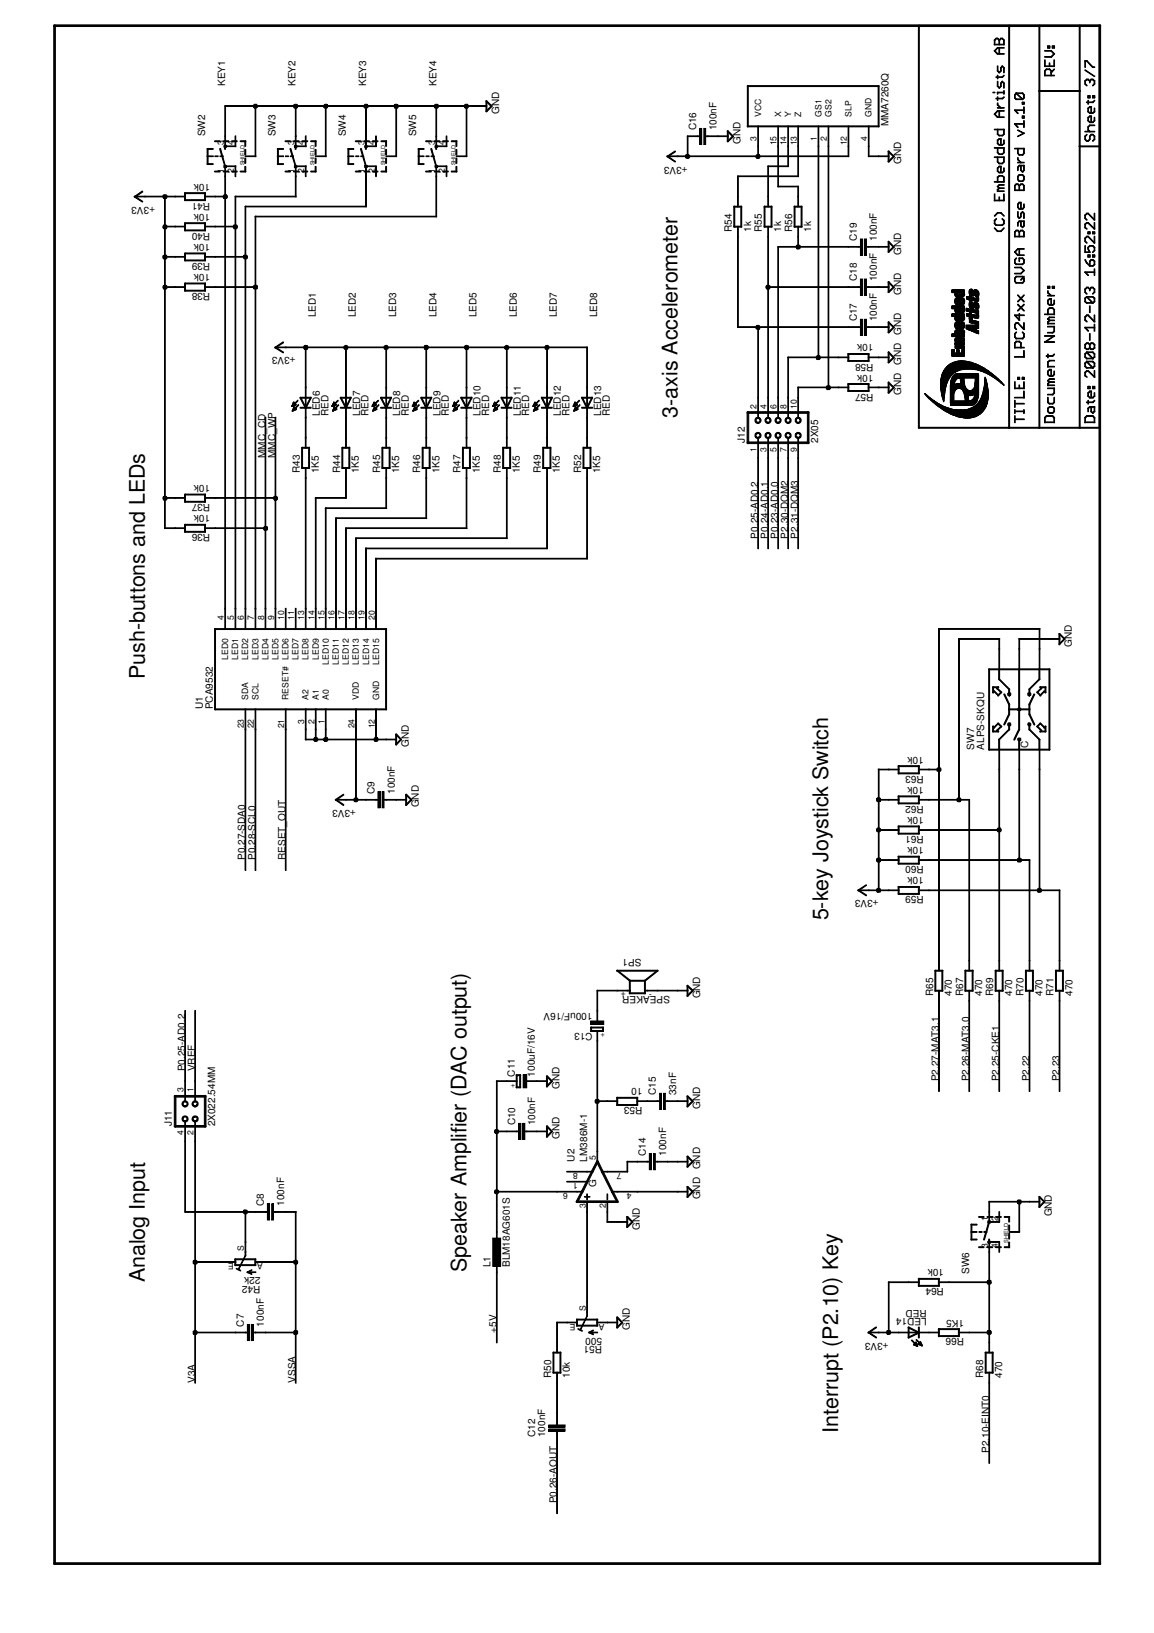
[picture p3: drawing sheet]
<svg xmlns="http://www.w3.org/2000/svg" width="210mm" height="297mm" viewBox="0 0 210 297" stroke-linecap="round" stroke-linejoin="round" font-family="sans-serif">
<defs><g id="words">
<g font-size="3.9">
<text x="123.2" y="76" transform="rotate(-90 123.2 76)">3-axis Accelerometer</text>
<text x="26.3" y="123.5" transform="rotate(-90 26.3 123.5)">Push-buttons and LEDs</text>
<text x="150.7" y="167.4" transform="rotate(-90 150.7 167.4)">5-key Joystick Switch</text>
<text x="26.3" y="233.3" transform="rotate(-90 26.3 233.3)">Analog Input</text>
<text x="84.8" y="231.4" transform="rotate(-90 84.8 231.4)">Speaker Amplifier (DAC output)</text>
<text x="152.5" y="260.7" transform="rotate(-90 152.5 260.7)">Interrupt (P2.10) Key</text>
</g>
<g font-size="1.8">
<text x="41" y="15.7" transform="rotate(-90 41 15.7)">KEY1</text>
<text x="53.8" y="15.7" transform="rotate(-90 53.8 15.7)">KEY2</text>
<text x="66.6" y="15.7" transform="rotate(-90 66.6 15.7)">KEY3</text>
<text x="79.4" y="15.7" transform="rotate(-90 79.4 15.7)">KEY4</text>
<text x="90.8" y="20.7" transform="rotate(-90 90.8 20.7)">GND</text>
<text x="126.6" y="23.7" transform="rotate(-90 126.6 23.7)">C16</text>
<text x="130.3" y="23.7" transform="rotate(-90 130.3 23.7)">100nF</text>
<text x="161.6" y="23" transform="rotate(-90 161.6 23)">MMA7260Q</text>
<text x="37.3" y="24.8" transform="rotate(-90 37.3 24.8)">SW2</text>
<text x="50.1" y="24.8" transform="rotate(-90 50.1 24.8)">SW3</text>
<text x="62.9" y="24.8" transform="rotate(-90 62.9 24.8)">SW4</text>
<text x="75.7" y="24.8" transform="rotate(-90 75.7 24.8)">SW5</text>
<text x="134.7" y="26.2" transform="rotate(-90 134.7 26.2)">GND</text>
<text x="163.9" y="29.8" transform="rotate(-90 163.9 29.8)">GND</text>
<text x="38.2" y="33.4" transform="rotate(-180 38.2 33.4)">10k</text>
<text x="125.1" y="30.3" transform="rotate(-180 125.1 30.3)">+3V3</text>
<text x="28.2" y="37.6" transform="rotate(-180 28.2 37.6)">+3V3</text>
<text x="38.2" y="36.9" transform="rotate(-180 38.2 36.9)">R41</text>
<text x="38.2" y="38.9" transform="rotate(-180 38.2 38.9)">10k</text>
<text x="38.2" y="42.3" transform="rotate(-180 38.2 42.3)">R40</text>
<text x="38.2" y="47.8" transform="rotate(-180 38.2 47.8)">R39</text>
<text x="38.2" y="44.4" transform="rotate(-180 38.2 44.4)">10k</text>
<text x="133.1" y="42.2" transform="rotate(-90 133.1 42.2)">R54</text>
<text x="136.6" y="42.2" transform="rotate(-90 136.6 42.2)">1k</text>
<text x="138.6" y="42.2" transform="rotate(-90 138.6 42.2)">R55</text>
<text x="142.1" y="42.2" transform="rotate(-90 142.1 42.2)">1k</text>
<text x="144.1" y="42.2" transform="rotate(-90 144.1 42.2)">R56</text>
<text x="147.6" y="42.2" transform="rotate(-90 147.6 42.2)">1k</text>
<text x="155.9" y="43.8" transform="rotate(-90 155.9 43.8)">C19</text>
<text x="159.5" y="43.8" transform="rotate(-90 159.5 43.8)">100nF</text>
<text x="163.9" y="46.3" transform="rotate(-90 163.9 46.3)">GND</text>
<text x="38.2" y="53.3" transform="rotate(-180 38.2 53.3)">R38</text>
<text x="38.2" y="49.9" transform="rotate(-180 38.2 49.9)">10k</text>
<text x="155.9" y="51.1" transform="rotate(-90 155.9 51.1)">C18</text>
<text x="159.5" y="51.1" transform="rotate(-90 159.5 51.1)">100nF</text>
<text x="163.9" y="53.6" transform="rotate(-90 163.9 53.6)">GND</text>
<text x="57.4" y="57.7" transform="rotate(-90 57.4 57.7)">LED1</text>
<text x="64.7" y="57.7" transform="rotate(-90 64.7 57.7)">LED2</text>
<text x="72.1" y="57.7" transform="rotate(-90 72.1 57.7)">LED3</text>
<text x="79.4" y="57.7" transform="rotate(-90 79.4 57.7)">LED4</text>
<text x="86.7" y="57.7" transform="rotate(-90 86.7 57.7)">LED5</text>
<text x="94" y="57.7" transform="rotate(-90 94 57.7)">LED6</text>
<text x="101.3" y="57.7" transform="rotate(-90 101.3 57.7)">LED7</text>
<text x="108.6" y="57.7" transform="rotate(-90 108.6 57.7)">LED8</text>
<text x="155.9" y="58.5" transform="rotate(-90 155.9 58.5)">C17</text>
<text x="159.5" y="58.5" transform="rotate(-90 159.5 58.5)">100nF</text>
<text x="53.8" y="65" transform="rotate(-180 53.8 65)">+3V3</text>
<text x="158.9" y="62.7" transform="rotate(-180 158.9 62.7)">10k</text>
<text x="163.9" y="60.9" transform="rotate(-90 163.9 60.9)">GND</text>
<text x="158.9" y="71.6" transform="rotate(-180 158.9 71.6)">R57</text>
<text x="158.9" y="66.1" transform="rotate(-180 158.9 66.1)">R58</text>
<text x="158.9" y="68.2" transform="rotate(-180 158.9 68.2)">10k</text>
<text x="163.9" y="71.9" transform="rotate(-90 163.9 71.9)">GND</text>
<text x="163.9" y="66.4" transform="rotate(-90 163.9 66.4)">GND</text>
<text x="58.2" y="75.6" transform="rotate(-90 58.2 75.6)">LED6</text>
<text x="59.7" y="75.6" transform="rotate(-90 59.7 75.6)">RED</text>
<text x="65.5" y="75.6" transform="rotate(-90 65.5 75.6)">LED7</text>
<text x="67" y="75.6" transform="rotate(-90 67 75.6)">RED</text>
<text x="72.8" y="75.6" transform="rotate(-90 72.8 75.6)">LED8</text>
<text x="74.3" y="75.6" transform="rotate(-90 74.3 75.6)">RED</text>
<text x="80.1" y="75.6" transform="rotate(-90 80.1 75.6)">LED9</text>
<text x="81.7" y="75.6" transform="rotate(-90 81.7 75.6)">RED</text>
<text x="87.4" y="75.6" transform="rotate(-90 87.4 75.6)">LED10</text>
<text x="89" y="75.6" transform="rotate(-90 89 75.6)">RED</text>
<text x="94.7" y="75.6" transform="rotate(-90 94.7 75.6)">LED11</text>
<text x="96.3" y="75.6" transform="rotate(-90 96.3 75.6)">RED</text>
<text x="102" y="75.6" transform="rotate(-90 102 75.6)">LED12</text>
<text x="103.6" y="75.6" transform="rotate(-90 103.6 75.6)">RED</text>
<text x="109.3" y="75.6" transform="rotate(-90 109.3 75.6)">LED13</text>
<text x="110.9" y="75.6" transform="rotate(-90 110.9 75.6)">RED</text>
<text x="48.3" y="83.3" transform="rotate(-90 48.3 83.3)">MMC_CD</text>
<text x="50.1" y="83.3" transform="rotate(-90 50.1 83.3)">MMC_WP</text>
<text x="135.5" y="80.6" transform="rotate(-90 135.5 80.6)">J12</text>
<text x="148.8" y="80.6" transform="rotate(-90 148.8 80.6)">2X05</text>
<text x="38.2" y="88.3" transform="rotate(-180 38.2 88.3)">10k</text>
<text x="54.5" y="86.1" transform="rotate(-90 54.5 86.1)">R43</text>
<text x="58" y="86.1" transform="rotate(-90 58 86.1)">1K5</text>
<text x="61.8" y="86.1" transform="rotate(-90 61.8 86.1)">R44</text>
<text x="65.3" y="86.1" transform="rotate(-90 65.3 86.1)">1K5</text>
<text x="69.1" y="86.1" transform="rotate(-90 69.1 86.1)">R45</text>
<text x="72.6" y="86.1" transform="rotate(-90 72.6 86.1)">1K5</text>
<text x="76.5" y="86.1" transform="rotate(-90 76.5 86.1)">R46</text>
<text x="79.9" y="86.1" transform="rotate(-90 79.9 86.1)">1K5</text>
<text x="83.8" y="86.1" transform="rotate(-90 83.8 86.1)">R47</text>
<text x="87.2" y="86.1" transform="rotate(-90 87.2 86.1)">1K5</text>
<text x="91.1" y="86.1" transform="rotate(-90 91.1 86.1)">R48</text>
<text x="94.5" y="86.1" transform="rotate(-90 94.5 86.1)">1K5</text>
<text x="98.4" y="86.1" transform="rotate(-90 98.4 86.1)">R49</text>
<text x="101.9" y="86.1" transform="rotate(-90 101.9 86.1)">1K5</text>
<text x="105.7" y="86.1" transform="rotate(-90 105.7 86.1)">R52</text>
<text x="109.2" y="86.1" transform="rotate(-90 109.2 86.1)">1K5</text>
<text x="38.2" y="91.7" transform="rotate(-180 38.2 91.7)">R37</text>
<text x="38.2" y="93.7" transform="rotate(-180 38.2 93.7)">10k</text>
<text x="38.2" y="97.2" transform="rotate(-180 38.2 97.2)">R36</text>
<text x="137.9" y="98" transform="rotate(-90 137.9 98)">P0.25-AD0.2</text>
<text x="139.7" y="98" transform="rotate(-90 139.7 98)">P0.24-AD0.1</text>
<text x="141.5" y="98" transform="rotate(-90 141.5 98)">P0.23-AD0.0</text>
<text x="143.3" y="98" transform="rotate(-90 143.3 98)">P2.30-DQM2</text>
<text x="145.2" y="98" transform="rotate(-90 145.2 98)">P2.31-DQM3</text>
<text x="195" y="117.6" transform="rotate(-90 195 117.6)">GND</text>
<text x="36.9" y="129" transform="rotate(-90 36.9 129)">U1</text>
<text x="38.7" y="129" transform="rotate(-90 38.7 129)">PCA9532</text>
<text x="74.3" y="135.9" transform="rotate(-90 74.3 135.9)">GND</text>
<text x="168" y="137.6" transform="rotate(-180 168 137.6)">10k</text>
<text x="177.2" y="136.4" transform="rotate(-90 177.2 136.4)">SW7</text>
<text x="179" y="136.4" transform="rotate(-90 179 136.4)">ALPS-SKQU</text>
<text x="187" y="136" transform="rotate(-90 187 136)">C</text>
<text x="168" y="141.1" transform="rotate(-180 168 141.1)">R63</text>
<text x="168" y="143.1" transform="rotate(-180 168 143.1)">10k</text>
<text x="64.7" y="147.3" transform="rotate(-180 64.7 147.3)">+3V3</text>
<text x="68.1" y="144.4" transform="rotate(-90 68.1 144.4)">C9</text>
<text x="71.8" y="144.4" transform="rotate(-90 71.8 144.4)">100nF</text>
<text x="76.2" y="146.9" transform="rotate(-90 76.2 146.9)">GND</text>
<text x="168" y="146.6" transform="rotate(-180 168 146.6)">R62</text>
<text x="168" y="148.6" transform="rotate(-180 168 148.6)">10k</text>
<text x="168" y="152.1" transform="rotate(-180 168 152.1)">R61</text>
<text x="168" y="154.1" transform="rotate(-180 168 154.1)">10k</text>
<text x="44.6" y="156.5" transform="rotate(-90 44.6 156.5)">P0.27-SDA0</text>
<text x="46.5" y="156.5" transform="rotate(-90 46.5 156.5)">P0.28-SCL0</text>
<text x="51.9" y="156.5" transform="rotate(-90 51.9 156.5)">RESET_OUT</text>
<text x="168" y="157.5" transform="rotate(-180 168 157.5)">R60</text>
<text x="168" y="159.6" transform="rotate(-180 168 159.6)">10k</text>
<text x="159.8" y="163.8" transform="rotate(-180 159.8 163.8)">+3V3</text>
<text x="168" y="163" transform="rotate(-180 168 163)">R59</text>
<text x="116.7" y="174.4" transform="rotate(-180 116.7 174.4)">SP1</text>
<text x="107.8" y="184.2" transform="rotate(-180 107.8 184.2)">100uF/16V</text>
<text x="121.9" y="181.2" transform="rotate(-180 121.9 181.2)">SPEAKER</text>
<text x="127.3" y="181.6" transform="rotate(-90 127.3 181.6)">GND</text>
<text x="169.7" y="181.1" transform="rotate(-90 169.7 181.1)">R65</text>
<text x="173.1" y="181.1" transform="rotate(-90 173.1 181.1)">470</text>
<text x="175.2" y="181.1" transform="rotate(-90 175.2 181.1)">R67</text>
<text x="178.6" y="181.1" transform="rotate(-90 178.6 181.1)">470</text>
<text x="180.7" y="181.1" transform="rotate(-90 180.7 181.1)">R69</text>
<text x="184.1" y="181.1" transform="rotate(-90 184.1 181.1)">470</text>
<text x="186.1" y="181.1" transform="rotate(-90 186.1 181.1)">R70</text>
<text x="189.6" y="181.1" transform="rotate(-90 189.6 181.1)">470</text>
<text x="191.6" y="181.1" transform="rotate(-90 191.6 181.1)">R71</text>
<text x="195.1" y="181.1" transform="rotate(-90 195.1 181.1)">470</text>
<text x="107.8" y="187.9" transform="rotate(-180 107.8 187.9)">C13</text>
<text x="33.7" y="194.9" transform="rotate(-90 33.7 194.9)">P0.25-AD0.2</text>
<text x="35.5" y="194.9" transform="rotate(-90 35.5 194.9)">VREF</text>
<text x="93.6" y="195.8" transform="rotate(-90 93.6 195.8)">C11</text>
<text x="97.3" y="195.8" transform="rotate(-90 97.3 195.8)">100uF/16V</text>
<text x="116.8" y="198" transform="rotate(-180 116.8 198)">10</text>
<text x="170.8" y="196.7" transform="rotate(-90 170.8 196.7)">P2.27-MAT3.1</text>
<text x="176.3" y="196.7" transform="rotate(-90 176.3 196.7)">P2.26-MAT3.0</text>
<text x="181.7" y="196.7" transform="rotate(-90 181.7 196.7)">P2.25-CKE1</text>
<text x="187.2" y="196.7" transform="rotate(-90 187.2 196.7)">P2.22</text>
<text x="192.7" y="196.7" transform="rotate(-90 192.7 196.7)">P2.23</text>
<text x="101.8" y="198" transform="rotate(-90 101.8 198)">GND</text>
<text x="116.8" y="201.4" transform="rotate(-180 116.8 201.4)">R53</text>
<text x="119.3" y="199.2" transform="rotate(-90 119.3 199.2)">C15</text>
<text x="123" y="199.2" transform="rotate(-90 123 199.2)">33nF</text>
<text x="127.3" y="201.7" transform="rotate(-90 127.3 201.7)">GND</text>
<text x="31.3" y="204.9" transform="rotate(-90 31.3 204.9)">J11</text>
<text x="39.2" y="204.9" transform="rotate(-90 39.2 204.9)">2X022.54MM</text>
<text x="93.7" y="204.7" transform="rotate(-90 93.7 204.7)">C10</text>
<text x="97.4" y="204.7" transform="rotate(-90 97.4 204.7)">100nF</text>
<text x="101.8" y="207.2" transform="rotate(-90 101.8 207.2)">GND</text>
<text x="104.5" y="211.3" transform="rotate(-90 104.5 211.3)">U2</text>
<text x="106.8" y="211.3" transform="rotate(-90 106.8 211.3)">LM386M-1</text>
<text x="108.4" y="215.9" transform="rotate(-90 108.4 215.9)">G</text>
<text x="117.5" y="210.2" transform="rotate(-90 117.5 210.2)">C14</text>
<text x="121.2" y="210.2" transform="rotate(-90 121.2 210.2)">100nF</text>
<text x="127.3" y="212.7" transform="rotate(-90 127.3 212.7)">GND</text>
<text x="48" y="219.3" transform="rotate(-90 48 219.3)">C8</text>
<text x="51.7" y="219.3" transform="rotate(-90 51.7 219.3)">100nF</text>
<text x="127.3" y="218.1" transform="rotate(-90 127.3 218.1)">GND</text>
<text x="191.3" y="221.3" transform="rotate(-90 191.3 221.3)">GND</text>
<text x="116.4" y="223.6" transform="rotate(-90 116.4 223.6)">GND</text>
<text x="47.4" y="233.9" transform="rotate(-180 47.4 233.9)">R42</text>
<text x="47.4" y="232.3" transform="rotate(-180 47.4 232.3)">22k</text>
<text x="89.2" y="230.5" transform="rotate(-90 89.2 230.5)">L1</text>
<text x="92.7" y="230.5" transform="rotate(-90 92.7 230.5)">BLM18AG601S</text>
<text x="171.7" y="230.9" transform="rotate(-180 171.7 230.9)">10k</text>
<text x="176.3" y="231.7" transform="rotate(-90 176.3 231.7)">SW6</text>
<text x="168.6" y="239.8" transform="rotate(-180 168.6 239.8)">LED14</text>
<text x="168.6" y="238.3" transform="rotate(-180 168.6 238.3)">RED</text>
<text x="171.7" y="234.3" transform="rotate(-180 171.7 234.3)">R64</text>
<text x="44.4" y="241.3" transform="rotate(-90 44.4 241.3)">C7</text>
<text x="48" y="241.3" transform="rotate(-90 48 241.3)">100nF</text>
<text x="90.3" y="242.4" transform="rotate(-90 90.3 242.4)">+5V</text>
<text x="109.5" y="244.9" transform="rotate(-180 109.5 244.9)">R51</text>
<text x="109.5" y="243.3" transform="rotate(-180 109.5 243.3)">500</text>
<text x="114.6" y="241.9" transform="rotate(-90 114.6 241.9)">GND</text>
<text x="161.6" y="244.2" transform="rotate(-180 161.6 244.2)">+3V3</text>
<text x="175.3" y="243.5" transform="rotate(-180 175.3 243.5)">R66</text>
<text x="175.3" y="240" transform="rotate(-180 175.3 240)">1K5</text>
<text x="35.5" y="251.5" transform="rotate(-90 35.5 251.5)">V3A</text>
<text x="53.8" y="251.5" transform="rotate(-90 53.8 251.5)">VSSA</text>
<text x="100.2" y="250.6" transform="rotate(-90 100.2 250.6)">R50</text>
<text x="103.7" y="250.6" transform="rotate(-90 103.7 250.6)">10k</text>
<text x="178.9" y="250.6" transform="rotate(-90 178.9 250.6)">R68</text>
<text x="182.3" y="250.6" transform="rotate(-90 182.3 250.6)">470</text>
<text x="97.4" y="261.4" transform="rotate(-90 97.4 261.4)">C12</text>
<text x="99.2" y="261.4" transform="rotate(-90 99.2 261.4)">100nF</text>
<text x="179.9" y="264.3" transform="rotate(-90 179.9 264.3)">P2.10-EINT0</text>
<text x="101.3" y="273.5" transform="rotate(-90 101.3 273.5)">P0.26-AOUT</text>
</g>
<g font-size="1.6">
<text x="138.4" y="21.3" transform="rotate(-90 138.4 21.3)">VCC</text>
<text x="142.1" y="21.3" transform="rotate(-90 142.1 21.3)">X</text>
<text x="143.9" y="21.3" transform="rotate(-90 143.9 21.3)">Y</text>
<text x="145.7" y="21.3" transform="rotate(-90 145.7 21.3)">Z</text>
<text x="149.4" y="21.3" transform="rotate(-90 149.4 21.3)">GS1</text>
<text x="151.2" y="21.3" transform="rotate(-90 151.2 21.3)">GS2</text>
<text x="154.9" y="21.3" transform="rotate(-90 154.9 21.3)">SLP</text>
<text x="158.5" y="21.3" transform="rotate(-90 158.5 21.3)">GND</text>
<text x="40.7" y="26.4" transform="rotate(-90 40.7 26.4)">3</text>
<text x="42.5" y="26.4" transform="rotate(-90 42.5 26.4)">4</text>
<text x="53.5" y="26.4" transform="rotate(-90 53.5 26.4)">3</text>
<text x="55.3" y="26.4" transform="rotate(-90 55.3 26.4)">4</text>
<text x="66.3" y="26.4" transform="rotate(-90 66.3 26.4)">3</text>
<text x="68.2" y="26.4" transform="rotate(-90 68.2 26.4)">4</text>
<text x="79.1" y="26.4" transform="rotate(-90 79.1 26.4)">3</text>
<text x="80.9" y="26.4" transform="rotate(-90 80.9 26.4)">4</text>
<text x="137.6" y="25.6" transform="rotate(-90 137.6 25.6)">3</text>
<text x="141.3" y="26.5" transform="rotate(-90 141.3 26.5)">15</text>
<text x="143.1" y="26.5" transform="rotate(-90 143.1 26.5)">14</text>
<text x="144.9" y="26.5" transform="rotate(-90 144.9 26.5)">13</text>
<text x="148.6" y="25.6" transform="rotate(-90 148.6 25.6)">1</text>
<text x="150.4" y="25.6" transform="rotate(-90 150.4 25.6)">2</text>
<text x="154.1" y="26.5" transform="rotate(-90 154.1 26.5)">12</text>
<text x="157.7" y="25.6" transform="rotate(-90 157.7 25.6)">4</text>
<text x="40.7" y="31.5" transform="rotate(-90 40.7 31.5)">1</text>
<text x="42.5" y="31.5" transform="rotate(-90 42.5 31.5)">2</text>
<text x="53.5" y="31.5" transform="rotate(-90 53.5 31.5)">1</text>
<text x="55.3" y="31.5" transform="rotate(-90 55.3 31.5)">2</text>
<text x="66.3" y="31.5" transform="rotate(-90 66.3 31.5)">1</text>
<text x="68.2" y="31.5" transform="rotate(-90 68.2 31.5)">2</text>
<text x="79.1" y="31.5" transform="rotate(-90 79.1 31.5)">1</text>
<text x="80.9" y="31.5" transform="rotate(-90 80.9 31.5)">2</text>
<text x="137.6" y="74.3" transform="rotate(-90 137.6 74.3)">2</text>
<text x="139.4" y="74.3" transform="rotate(-90 139.4 74.3)">4</text>
<text x="141.3" y="74.3" transform="rotate(-90 141.3 74.3)">6</text>
<text x="143.1" y="74.3" transform="rotate(-90 143.1 74.3)">8</text>
<text x="144.9" y="74.3" transform="rotate(-90 144.9 74.3)">10</text>
<text x="137.6" y="82.3" transform="rotate(-90 137.6 82.3)">1</text>
<text x="139.4" y="82.3" transform="rotate(-90 139.4 82.3)">3</text>
<text x="141.3" y="82.3" transform="rotate(-90 141.3 82.3)">5</text>
<text x="143.1" y="82.3" transform="rotate(-90 143.1 82.3)">7</text>
<text x="144.9" y="82.3" transform="rotate(-90 144.9 82.3)">9</text>
<text x="40.7" y="112.7" transform="rotate(-90 40.7 112.7)">4</text>
<text x="42.5" y="112.7" transform="rotate(-90 42.5 112.7)">5</text>
<text x="44.4" y="112.7" transform="rotate(-90 44.4 112.7)">6</text>
<text x="46.2" y="112.7" transform="rotate(-90 46.2 112.7)">7</text>
<text x="48" y="112.7" transform="rotate(-90 48 112.7)">8</text>
<text x="49.9" y="112.7" transform="rotate(-90 49.9 112.7)">9</text>
<text x="51.7" y="112.7" transform="rotate(-90 51.7 112.7)">10</text>
<text x="53.5" y="112.7" transform="rotate(-90 53.5 112.7)">11</text>
<text x="55.3" y="112.7" transform="rotate(-90 55.3 112.7)">13</text>
<text x="57.2" y="112.7" transform="rotate(-90 57.2 112.7)">14</text>
<text x="59" y="112.7" transform="rotate(-90 59 112.7)">15</text>
<text x="60.8" y="112.7" transform="rotate(-90 60.8 112.7)">16</text>
<text x="62.7" y="112.7" transform="rotate(-90 62.7 112.7)">17</text>
<text x="64.5" y="112.7" transform="rotate(-90 64.5 112.7)">18</text>
<text x="66.3" y="112.7" transform="rotate(-90 66.3 112.7)">19</text>
<text x="68.2" y="112.7" transform="rotate(-90 68.2 112.7)">20</text>
<text x="41.5" y="120.1" transform="rotate(-90 41.5 120.1)">LED0</text>
<text x="43.3" y="120.1" transform="rotate(-90 43.3 120.1)">LED1</text>
<text x="45.2" y="120.1" transform="rotate(-90 45.2 120.1)">LED2</text>
<text x="47" y="120.1" transform="rotate(-90 47 120.1)">LED3</text>
<text x="48.9" y="120.1" transform="rotate(-90 48.9 120.1)">LED4</text>
<text x="50.7" y="120.1" transform="rotate(-90 50.7 120.1)">LED5</text>
<text x="52.5" y="120.1" transform="rotate(-90 52.5 120.1)">LED6</text>
<text x="54.3" y="120.1" transform="rotate(-90 54.3 120.1)">LED7</text>
<text x="56.1" y="120.1" transform="rotate(-90 56.1 120.1)">LED8</text>
<text x="58" y="120.1" transform="rotate(-90 58 120.1)">LED9</text>
<text x="59.8" y="120.9" transform="rotate(-90 59.8 120.9)">LED10</text>
<text x="61.6" y="120.9" transform="rotate(-90 61.6 120.9)">LED11</text>
<text x="63.5" y="120.9" transform="rotate(-90 63.5 120.9)">LED12</text>
<text x="65.3" y="120.9" transform="rotate(-90 65.3 120.9)">LED13</text>
<text x="67.1" y="120.9" transform="rotate(-90 67.1 120.9)">LED14</text>
<text x="69" y="120.9" transform="rotate(-90 69 120.9)">LED15</text>
<text x="45.2" y="127.3" transform="rotate(-90 45.2 127.3)">SDA</text>
<text x="47" y="127.3" transform="rotate(-90 47 127.3)">SCL</text>
<text x="52.5" y="127.3" transform="rotate(-90 52.5 127.3)">RESET#</text>
<text x="55.3" y="131.6" transform="rotate(-90 55.3 131.6)">3</text>
<text x="56.1" y="127.3" transform="rotate(-90 56.1 127.3)">A2</text>
<text x="57.2" y="131.6" transform="rotate(-90 57.2 131.6)">2</text>
<text x="58" y="127.3" transform="rotate(-90 58 127.3)">A1</text>
<text x="59" y="131.6" transform="rotate(-90 59 131.6)">1</text>
<text x="59.8" y="127.3" transform="rotate(-90 59.8 127.3)">A0</text>
<text x="65.3" y="127.3" transform="rotate(-90 65.3 127.3)">VDD</text>
<text x="69" y="127.3" transform="rotate(-90 69 127.3)">GND</text>
<text x="44.4" y="132.5" transform="rotate(-90 44.4 132.5)">23</text>
<text x="46.2" y="132.5" transform="rotate(-90 46.2 132.5)">22</text>
<text x="51.7" y="132.5" transform="rotate(-90 51.7 132.5)">21</text>
<text x="64.5" y="132.5" transform="rotate(-90 64.5 132.5)">24</text>
<text x="68.2" y="132.5" transform="rotate(-90 68.2 132.5)">12</text>
<text x="113.8" y="180.5" transform="rotate(-180 113.8 180.5)">+</text>
<text x="118.5" y="180.5" transform="rotate(-180 118.5 180.5)">-</text>
<text x="33.4" y="198.7" transform="rotate(-90 33.4 198.7)">3</text>
<text x="35.2" y="198.7" transform="rotate(-90 35.2 198.7)">1</text>
<text x="33.4" y="206.5" transform="rotate(-90 33.4 206.5)">4</text>
<text x="35.2" y="206.5" transform="rotate(-90 35.2 206.5)">2</text>
<text x="105.1" y="213.4" transform="rotate(-180 105.1 213.4)">8</text>
<text x="105.1" y="215.2" transform="rotate(-180 105.1 215.2)">1</text>
<text x="108.4" y="211" transform="rotate(-90 108.4 211)">5</text>
<text x="113" y="213.4" transform="rotate(-180 113 213.4)">7</text>
<text x="103.3" y="217" transform="rotate(-180 103.3 217)">6</text>
<text x="106.6" y="219.8" transform="rotate(-90 106.6 219.8)">3</text>
<text x="110.2" y="219.8" transform="rotate(-90 110.2 219.8)">2</text>
<text x="114.9" y="217" transform="rotate(-180 114.9 217)">4</text>
<text x="44.4" y="227.5" transform="rotate(-90 44.4 227.5)">S</text>
<text x="179.7" y="227.1" transform="rotate(-90 179.7 227.1)">3</text>
<text x="179.7" y="222" transform="rotate(-90 179.7 222)">1</text>
<text x="181.5" y="227.1" transform="rotate(-90 181.5 227.1)">4</text>
<text x="181.5" y="222" transform="rotate(-90 181.5 222)">2</text>
<text x="42.5" y="229.8" transform="rotate(-180 42.5 229.8)">E</text>
<text x="47.8" y="229.8" transform="rotate(-180 47.8 229.8)">A</text>
<text x="106.6" y="238.5" transform="rotate(-90 106.6 238.5)">S</text>
<text x="104.7" y="240.8" transform="rotate(-180 104.7 240.8)">E</text>
<text x="109.9" y="240.8" transform="rotate(-180 109.9 240.8)">A</text>
</g>
<g font-size="1.3">
<text x="110" y="188.6" transform="rotate(-90 110 188.6)">+</text>
<text x="93.7" y="197.1" transform="rotate(-180 93.7 197.1)">+</text>
</g>
<g font-size="1">
<text x="44.4" y="30.1" transform="rotate(-90 44.4 30.1)">SHIELD</text>
<text x="57.2" y="30.1" transform="rotate(-90 57.2 30.1)">SHIELD</text>
<text x="70.1" y="30.1" transform="rotate(-90 70.1 30.1)">SHIELD</text>
<text x="82.8" y="30.1" transform="rotate(-90 82.8 30.1)">SHIELD</text>
<text x="183.4" y="226.1" transform="rotate(-90 183.4 226.1)">SHIELD</text>
</g>
</g></defs>
<g fill="#000">
<path d="M9.8 4.6h.3v279.9l-.2 .1-.1-.1z" fill-rule="evenodd"/>
<path d="M40.9 19.2l.1 5.6h-.1z" fill-rule="evenodd"/>
<path d="M46.1 19.1h.1a.36 .36 0 0 1 .3-.1 .36 .36 0 0 1 .3 .2v.3a.41 .41 0 0 1-.7 0z" fill-rule="evenodd"/>
<path d="M40.9 19.2h5.6v.1h-5.6z" fill-rule="evenodd"/>
<path d="M46.4 19.2l.1 9.3-.1-.1z" fill-rule="evenodd"/>
<path d="M53.5 19a.39 .39 0 0 1 .6 .2v.2a.36 .36 0 0 1-.3 .3 .36 .36 0 0 1-.4-.2z" fill-rule="evenodd"/>
<path d="M53.8 19.2v5.6h-.1z" fill-rule="evenodd"/>
<path d="M46.4 19.2h7.4v.1h-7.4z" fill-rule="evenodd"/>
<path d="M53.8 19.2h5.5v.1h-5.5z" fill-rule="evenodd"/>
<path d="M59.2 19.3l.1-.1v9.3l-.1-.1z" fill-rule="evenodd"/>
<path d="M66.5 19.2l.1 5.6z" fill-rule="evenodd"/>
<path d="M59.2 19.3h7.4z" fill-rule="evenodd"/>
<path d="M66.5 19.2l5.6 .1h-5.6z" fill-rule="evenodd"/>
<path d="M72 19.3h.1v9.2z" fill-rule="evenodd"/>
<path d="M79.3 19.3h.1v5.5z" fill-rule="evenodd"/>
<path d="M72 19.3h7.4z" fill-rule="evenodd"/>
<path d="M79.1 19h.5l.1 .5a.39 .39 0 0 1-.4 .2 .39 .39 0 0 1-.3-.3z" fill-rule="evenodd"/>
<path d="M84.6 19a.41 .41 0 0 1 .6 .2v.2a.4 .4 0 0 1-.3 .3 .4 .4 0 0 1-.4-.2z" fill-rule="evenodd"/>
<path d="M84.8 19.2l.1 9.3z" fill-rule="evenodd"/>
<path d="M79.3 19.3h5.6z" fill-rule="evenodd"/>
<path d="M84.8 19.2l1.9 .1h-1.9z" fill-rule="evenodd"/>
<path d="M86.6 19.3h2z" fill-rule="evenodd"/>
<path d="M88.4 18.4h.2l-.1 1.9h-.1z" fill-rule="evenodd"/>
<path d="M89.4 19.2l.1 .1-1.1 1v-.1z" fill-rule="evenodd"/>
<path d="M88.4 18.4l.1-.1 1 1-.1 .1z" fill-rule="evenodd"/>
<path d="M135.9 15.6h.2v7.5l-.2-.1z" fill-rule="evenodd"/>
<path d="M159.7 15.6h.2v7.5l-.2-.1z" fill-rule="evenodd"/>
<path d="M135.9 15.6h24v.1h-23.9z" fill-rule="evenodd"/>
<path d="M167 4.7h.2v73.2h-.2z" fill-rule="evenodd"/>
<path d="M180.6 16.8h.4l-.4 .1z" fill-rule="evenodd"/>
<path d="M180.8 9.2l.7 .6-.1 .1z" fill-rule="evenodd"/>
<path d="M180.8 7.3h.2l-.1 .9z" fill-rule="evenodd"/>
<path d="M180.8 7.3l.5-.3-.3 .4z" fill-rule="evenodd"/>
<path d="M181.4 18.8h.1v.3z" fill-rule="evenodd"/>
<path d="M181.4 17.7h.1v.6z" fill-rule="evenodd"/>
<path d="M181.4 16.8h.1v.3z" fill-rule="evenodd"/>
<path d="M181.4 15.7l.4 .3z" fill-rule="evenodd"/>
<path d="M181.4 14.8h.1v.9z" fill-rule="evenodd"/>
<path d="M181.4 13.7h.1v.7z" fill-rule="evenodd"/>
<path d="M181.4 12.9l.4 .3-.1 .1z" fill-rule="evenodd"/>
<path d="M181.4 12h.1v1z" fill-rule="evenodd"/>
<path d="M180.8 9.2l.7-.5-.5 .6z" fill-rule="evenodd"/>
<path d="M181.1 7h.4z" fill-rule="evenodd"/>
<path d="M181.4 7l.4 .3z" fill-rule="evenodd"/>
<path d="M181.7 8.7h.1v1.2z" fill-rule="evenodd"/>
<path d="M181.7 7.3h.1v.9z" fill-rule="evenodd"/>
<path d="M182 15.1h.1v.6z" fill-rule="evenodd"/>
<path d="M182 15.6l.1 .1-.4 .3z" fill-rule="evenodd"/>
<path d="M182 12.3h.1v.7z" fill-rule="evenodd"/>
<path d="M181.7 13.2l.4-.3-.3 .4z" fill-rule="evenodd"/>
<path d="M181.7 7.3l.4-.3-.3 .4z" fill-rule="evenodd"/>
<path d="M181.4 19l.7 .6z" fill-rule="evenodd"/>
<path d="M181.1 17.9h1.3z" fill-rule="evenodd"/>
<path d="M182.3 14.8l.3 .4z" fill-rule="evenodd"/>
<path d="M182.3 14.8l.1 .1-.4 .3z" fill-rule="evenodd"/>
<path d="M181.1 14l1.3 .1z" fill-rule="evenodd"/>
<path d="M182.3 12l.3 .4z" fill-rule="evenodd"/>
<path d="M182.3 12l.1 .1-.4 .3z" fill-rule="evenodd"/>
<path d="M182 6.9l.4 .1-.4 .1z" fill-rule="evenodd"/>
<path d="M182.3 6.9l.3 .5z" fill-rule="evenodd"/>
<path d="M181.4 19.6h1.3z" fill-rule="evenodd"/>
<path d="M182.2 17.9l.5-.2-.4 .3z" fill-rule="evenodd"/>
<path d="M181.4 16.8h1.3z" fill-rule="evenodd"/>
<path d="M182.6 16.5v.6z" fill-rule="evenodd"/>
<path d="M182.5 15.1h.2l-.1 .9z" fill-rule="evenodd"/>
<path d="M182.6 13.7l.1 .1-.4 .3z" fill-rule="evenodd"/>
<path d="M182.5 12.3h.2l-.1 1z" fill-rule="evenodd"/>
<path d="M181.4 9.8h1.3z" fill-rule="evenodd"/>
<path d="M181.4 8.7h1.3z" fill-rule="evenodd"/>
<path d="M180.8 8.1h1.9z" fill-rule="evenodd"/>
<path d="M182.6 7.2v1z" fill-rule="evenodd"/>
<path d="M167 4.7l16.6-.1v.1l-16.5 .1z" fill-rule="evenodd"/>
<path d="M183.5 4.7h.1v73.2h-.1z" fill-rule="evenodd"/>
<path d="M184.5 20l.7 .6-.1 .1z" fill-rule="evenodd"/>
<path d="M184.5 17.8l.4 .3h-.1z" fill-rule="evenodd"/>
<path d="M184.5 17.2h.2l-.1 .7z" fill-rule="evenodd"/>
<path d="M184.8 16.9l.1 .1-.3 .3z" fill-rule="evenodd"/>
<path d="M185.9 18.6h.2l-.1 .4z" fill-rule="evenodd"/>
<path d="M184.8 18l1.3 .1h-1.3z" fill-rule="evenodd"/>
<path d="M184.8 16.9l1.3 .1z" fill-rule="evenodd"/>
<path d="M185.9 16.9l.4 .4h-.1z" fill-rule="evenodd"/>
<path d="M184.8 16.9l1.3 1.2z" fill-rule="evenodd"/>
<path d="M184.5 20l1.8 .1z" fill-rule="evenodd"/>
<path d="M186.2 19.5h.1v1.2z" fill-rule="evenodd"/>
<path d="M185.9 18.9h.4z" fill-rule="evenodd"/>
<path d="M185.9 18.6l.4 .1z" fill-rule="evenodd"/>
<path d="M186.2 18.6h.1v.4z" fill-rule="evenodd"/>
<path d="M186.2 17.2h.1v.7z" fill-rule="evenodd"/>
<path d="M185.9 18l.4-.2-.3 .3z" fill-rule="evenodd"/>
<path d="M189 4.7h.1v11.9h-.1z" fill-rule="evenodd"/>
<path d="M189 16.5h.1v61.4h-.1z" fill-rule="evenodd"/>
<path d="M183.5 4.7l5.6-.1v.1l-5.6 .1z" fill-rule="evenodd"/>
<path d="M190 12.9h.1v.9z" fill-rule="evenodd"/>
<path d="M190 10.9h.1v1.2z" fill-rule="evenodd"/>
<path d="M190 12.9l.4-.3-.3 .4z" fill-rule="evenodd"/>
<path d="M190.5 8.4h.2l-.1 .4z" fill-rule="evenodd"/>
<path d="M190.3 12.6h.7z" fill-rule="evenodd"/>
<path d="M190.8 12.6l.5 .3z" fill-rule="evenodd"/>
<path d="M190.8 11.5h.2l-.1 .6z" fill-rule="evenodd"/>
<path d="M190.5 8.4h.5z" fill-rule="evenodd"/>
<path d="M190.8 8.4h.2l-.1 .4z" fill-rule="evenodd"/>
<path d="M190.5 8.7h.5z" fill-rule="evenodd"/>
<path d="M191.1 12.9h.2l-.1 .9z" fill-rule="evenodd"/>
<path d="M190 10.3l1.3 .1z" fill-rule="evenodd"/>
<path d="M191.1 9.2l.7 .6-.1 .1z" fill-rule="evenodd"/>
<path d="M190 9.2l1.3 .1z" fill-rule="evenodd"/>
<path d="M191.4 8.4h.1v.4z" fill-rule="evenodd"/>
<path d="M190 13.7l1.8 .1z" fill-rule="evenodd"/>
<path d="M191.7 12.6h.1l-.6 .7z" fill-rule="evenodd"/>
<path d="M190 12l1.8 .1z" fill-rule="evenodd"/>
<path d="M191.7 10.9h.1v1.2z" fill-rule="evenodd"/>
<path d="M191.1 10.3l.7-.5-.5 .6z" fill-rule="evenodd"/>
<path d="M191.4 8.4h.4z" fill-rule="evenodd"/>
<path d="M191.7 8.4h.1v.4z" fill-rule="evenodd"/>
<path d="M191.4 8.7h.4z" fill-rule="evenodd"/>
<path d="M189 4.7l7.4-.1 .1 .1-7.5 .1z" fill-rule="evenodd"/>
<path d="M196.3 16.5h.2l-.1 10.2h-.1z" fill-rule="evenodd"/>
<path d="M189 16.5h7.4l.1 .1h-7.5z" fill-rule="evenodd"/>
<path d="M196.3 4.7h.2l-.1 11.9h-.1z" fill-rule="evenodd"/>
<path d="M197.3 15.2l.4 .4h-.1z" fill-rule="evenodd"/>
<path d="M197.3 14.7h.1v.6z" fill-rule="evenodd"/>
<path d="M197.3 11h.1v1.3z" fill-rule="evenodd"/>
<path d="M197.3 14.7l.4-.3-.3 .4z" fill-rule="evenodd"/>
<path d="M197.3 11l.4 .1z" fill-rule="evenodd"/>
<path d="M197.6 11h.1l1.1 1.3z" fill-rule="evenodd"/>
<path d="M197.9 19.6l.1 .8z" fill-rule="evenodd"/>
<path d="M197.9 18.2l.1 .8z" fill-rule="evenodd"/>
<path d="M197.9 17.4l.1 .4z" fill-rule="evenodd"/>
<path d="M197.6 14.4l.4 .1z" fill-rule="evenodd"/>
<path d="M197.9 19.7l.4-.3-.3 .4z" fill-rule="evenodd"/>
<path d="M197.9 17.4l.4 .1h-.4z" fill-rule="evenodd"/>
<path d="M198.2 17.4h.1l-.1 .4z" fill-rule="evenodd"/>
<path d="M197.9 17.7l.4 .1h-.4z" fill-rule="evenodd"/>
<path d="M198.2 14.7h.1l-.1 .4z" fill-rule="evenodd"/>
<path d="M197.9 14.4l.4 .3-.4-.2z" fill-rule="evenodd"/>
<path d="M198.2 19.4l.3 .1z" fill-rule="evenodd"/>
<path d="M198.4 19.4h.1v1.2z" fill-rule="evenodd"/>
<path d="M198.2 14.7l.3-.3-.2 .4z" fill-rule="evenodd"/>
<path d="M197.6 18.6h1.2z" fill-rule="evenodd"/>
<path d="M198.7 17.4h.1v.4z" fill-rule="evenodd"/>
<path d="M198.4 14.4l.4 .1z" fill-rule="evenodd"/>
<path d="M199 19.7h.1v.7z" fill-rule="evenodd"/>
<path d="M199.1 18.2v.1l-.3 .4z" fill-rule="evenodd"/>
<path d="M198.7 17.4l.4 .1z" fill-rule="evenodd"/>
<path d="M199 17.4h.1v.4z" fill-rule="evenodd"/>
<path d="M198.7 17.7l.4 .1z" fill-rule="evenodd"/>
<path d="M199 14.7h.1v.6z" fill-rule="evenodd"/>
<path d="M199.1 15.2v.1l-.3 .3z" fill-rule="evenodd"/>
<path d="M197.4 12.7l1.7 1.2-1.7-1.1z" fill-rule="evenodd"/>
<path d="M198.7 12.2h.4z" fill-rule="evenodd"/>
<path d="M198.7 14.4l.4 .3z" fill-rule="evenodd"/>
<path d="M200 4.6l.1 .1v22h-.2z" fill-rule="evenodd"/>
<path d="M196.3 4.7l3.8-.1v.1l-3.8 .1z" fill-rule="evenodd"/>
<path d="M200 4.5l.2 .1-.1 280-.2-.1z" fill-rule="evenodd"/>
<path d="M9.8 4.6l190.3-.1 .1 .2-190.3 .1z" fill-rule="evenodd"/>
<path d="M24.4 35.7l1.6-.9v.1l-1.4 1z" fill-rule="evenodd"/>
<path d="M24.4 35.7h.2l1.4 1z" fill-rule="evenodd"/>
<path d="M24.5 35.7h1.9v.1z" fill-rule="evenodd"/>
<path d="M29.7 35.5h.5l.2 .4a.38 .38 0 0 1-.4 .3 .38 .38 0 0 1-.4-.3z" fill-rule="evenodd"/>
<path d="M26.3 35.7h3.8v.1h-3.8z" fill-rule="evenodd"/>
<path d="M29.9 35.7h.2v5.6l-.2-.1z" fill-rule="evenodd"/>
<path d="M29.9 35.7h2v.1z" fill-rule="evenodd"/>
<path d="M33.6 35.1h.1v1.4l-.1-.1z" fill-rule="evenodd"/>
<path d="M31.8 35.7h1.9v.1h-1.9z" fill-rule="evenodd"/>
<path d="M33.6 35.1h3.7l.1 .1h-3.7z" fill-rule="evenodd"/>
<path d="M33.6 36.4l3.7-.1 .1 .1z" fill-rule="evenodd"/>
<path d="M37.2 35.1h.2l-.1 1.4-.1-.1z" fill-rule="evenodd"/>
<path d="M37.7 27.1h.1v1.4h-.1z" fill-rule="evenodd"/>
<path d="M37.7 28.4h.1v1.5h-.1z" fill-rule="evenodd"/>
<path d="M37.7 27.1l1-.1 .1 .1-1 .1z" fill-rule="evenodd"/>
<path d="M37.7 29.8h1l.1 .1h-1z" fill-rule="evenodd"/>
<path d="M37.7 28.4h1.1v.1z" fill-rule="evenodd"/>
<path d="M37.3 35.7h1.9v.1z" fill-rule="evenodd"/>
<path d="M39.1 28.4h.6v.1z" fill-rule="evenodd"/>
<path d="M39 31.2l1-.1v.1l-.9 .1z" fill-rule="evenodd"/>
<path d="M39 25.7l1-.1v.1l-.9 .1z" fill-rule="evenodd"/>
<path d="M40 27.1h.1l.9 3.3z" fill-rule="evenodd"/>
<path d="M40 28.4h.6v.1z" fill-rule="evenodd"/>
<path d="M40.9 26.6h.1v.6l-.1-.1z" fill-rule="evenodd"/>
<path d="M40.9 32l.1 3.8h-.1z" fill-rule="evenodd"/>
<path d="M39.1 35.7h1.9v.1z" fill-rule="evenodd"/>
<path d="M40.9 35.7l.1 75.1-.1-.1z" fill-rule="evenodd"/>
<path d="M40.9 30.2l.1 1.9h-.1z" fill-rule="evenodd"/>
<path d="M40.9 24.7l.1 2-.1-.1z" fill-rule="evenodd"/>
<path d="M40.6 31.2l1-.1v.1l-.9 .1z" fill-rule="evenodd"/>
<path d="M40.6 25.7l1-.1v.1l-.9 .1z" fill-rule="evenodd"/>
<path d="M42.8 35.7h.1v5.6l-.1-.1z" fill-rule="evenodd"/>
<path d="M42.8 24.8l.1-.1v2l-.1-.1z" fill-rule="evenodd"/>
<path d="M42.8 30.2l.1 1.9h-.1z" fill-rule="evenodd"/>
<path d="M40.9 26.5h2v.2h-2z" fill-rule="evenodd"/>
<path d="M40.9 30.2h2v.1h-2z" fill-rule="evenodd"/>
<path d="M42.2 31.2l.9-.1v.1l-.9 .1z" fill-rule="evenodd"/>
<path d="M42.2 25.7l.9-.1v.1l-.9 .1z" fill-rule="evenodd"/>
<path d="M43.7 31.2l1-.1v.1l-.9 .1z" fill-rule="evenodd"/>
<path d="M44.5 30.3h.2v1l-.2-.1z" fill-rule="evenodd"/>
<path d="M44.5 28.8h.2v.9h-.2z" fill-rule="evenodd"/>
<path d="M44.5 27.2h.2v1h-.2z" fill-rule="evenodd"/>
<path d="M44.5 25.7h.2v.9h-.2z" fill-rule="evenodd"/>
<path d="M43.7 25.7l1-.1v.1l-.9 .1z" fill-rule="evenodd"/>
<path d="M44.6 37.5h.1v9.3l-.1-.1z" fill-rule="evenodd"/>
<path d="M46.4 39.3l.1 13-.1-.1z" fill-rule="evenodd"/>
<path d="M44.6 28.4h1.9v.1z" fill-rule="evenodd"/>
<path d="M50.5 27.1h.1v1.4h-.1z" fill-rule="evenodd"/>
<path d="M50.5 28.4h.1v1.5h-.1z" fill-rule="evenodd"/>
<path d="M50.5 27.1l1-.1 .1 .1-1.1 .1z" fill-rule="evenodd"/>
<path d="M50.5 29.8h1l.1 .1h-1.1z" fill-rule="evenodd"/>
<path d="M50.5 28.4h1.1v.1z" fill-rule="evenodd"/>
<path d="M51.9 28.4h.6v.1z" fill-rule="evenodd"/>
<path d="M51.9 31.2l.9-.1v.1l-.9 .1z" fill-rule="evenodd"/>
<path d="M51.9 25.7l.9-.1v.1l-.9 .1z" fill-rule="evenodd"/>
<path d="M52.7 27.1h.2l.9 3.3z" fill-rule="evenodd"/>
<path d="M52.8 28.4h.6v.1h-.6z" fill-rule="evenodd"/>
<path d="M53.6 30.1h.4l-.1 .4-.3-.1z" fill-rule="evenodd"/>
<path d="M53.6 26.5l.3-.1 .1 .1-.1 .3h-.3z" fill-rule="evenodd"/>
<path d="M53.7 26.6h.1v.6l-.1-.1z" fill-rule="evenodd"/>
<path d="M53.8 32v3.8h-.1z" fill-rule="evenodd"/>
<path d="M42.8 35.7h11v.1z" fill-rule="evenodd"/>
<path d="M53.8 30.2v1.9h-.1z" fill-rule="evenodd"/>
<path d="M53.8 24.7v2l-.1-.1z" fill-rule="evenodd"/>
<path d="M53.4 31.2l1-.1v.1l-.9 .1z" fill-rule="evenodd"/>
<path d="M53.4 25.7l1-.1v.1l-.9 .1z" fill-rule="evenodd"/>
<path d="M55.5 24.8l.2-.1v2l-.2-.1z" fill-rule="evenodd"/>
<path d="M55.6 30.2l.1 1.9h-.2z" fill-rule="evenodd"/>
<path d="M53.8 26.5h1.9v.2h-1.9z" fill-rule="evenodd"/>
<path d="M53.8 30.2h1.9v.1h-1.9z" fill-rule="evenodd"/>
<path d="M54.9 31.2l1-.1 .1 .1-1 .1z" fill-rule="evenodd"/>
<path d="M54.9 25.7l1-.1 .1 .1-1 .1z" fill-rule="evenodd"/>
<path d="M56.5 31.2l.9-.1 .1 .1-.9 .1z" fill-rule="evenodd"/>
<path d="M57.3 30.3h.2l-.1 1-.1-.1z" fill-rule="evenodd"/>
<path d="M57.3 28.8h.2l-.1 .9h-.1z" fill-rule="evenodd"/>
<path d="M57.3 27.2h.2l-.1 1h-.1z" fill-rule="evenodd"/>
<path d="M57.3 25.7h.2l-.1 .9h-.1z" fill-rule="evenodd"/>
<path d="M56.5 25.7l.9-.1 .1 .1-.9 .1z" fill-rule="evenodd"/>
<path d="M57.4 28.4h1.9v.1z" fill-rule="evenodd"/>
<path d="M63.3 27.1h.2l-.1 1.4h-.1z" fill-rule="evenodd"/>
<path d="M63.3 28.4h.2l-.1 1.5h-.1z" fill-rule="evenodd"/>
<path d="M63.3 27.1l1-.1v.1l-.9 .1z" fill-rule="evenodd"/>
<path d="M63.3 29.8h1v.1h-.9z" fill-rule="evenodd"/>
<path d="M63.3 28.4h1z" fill-rule="evenodd"/>
<path d="M64.7 28.4h.6l-.6 .1z" fill-rule="evenodd"/>
<path d="M64.6 31.2l1-.1 .1 .1-1 .1z" fill-rule="evenodd"/>
<path d="M64.6 25.7l1-.1 .1 .1-1 .1z" fill-rule="evenodd"/>
<path d="M65.6 27.1h.1l.9 3.3z" fill-rule="evenodd"/>
<path d="M65.6 28.4h.6z" fill-rule="evenodd"/>
<path d="M66.5 32l.1 5.6z" fill-rule="evenodd"/>
<path d="M44.6 37.5l22 .1z" fill-rule="evenodd"/>
<path d="M66.5 30.2l.1 1.9z" fill-rule="evenodd"/>
<path d="M66.5 24.7l.1 2z" fill-rule="evenodd"/>
<path d="M66.5 26.6h.1v.6l-.1-.1z" fill-rule="evenodd"/>
<path d="M66.3 30.2l.4-.1 .1 .3-.3 .1z" fill-rule="evenodd"/>
<path d="M66.2 31.2l.9-.1 .1 .1-.9 .1z" fill-rule="evenodd"/>
<path d="M66.2 25.7l.9-.1 .1 .1-.9 .1z" fill-rule="evenodd"/>
<path d="M68.3 24.8h.2l-.1 1.9z" fill-rule="evenodd"/>
<path d="M68.4 30.2v1.9z" fill-rule="evenodd"/>
<path d="M66.5 26.5l2 .1-2 .1z" fill-rule="evenodd"/>
<path d="M66.5 30.2l2 .1h-2z" fill-rule="evenodd"/>
<path d="M67.7 31.2l1-.1v.1l-.9 .1z" fill-rule="evenodd"/>
<path d="M67.7 25.7l1-.1v.1l-.9 .1z" fill-rule="evenodd"/>
<path d="M69.3 31.2l1-.1v.1l-.9 .1z" fill-rule="evenodd"/>
<path d="M70.1 30.3h.2v1l-.2-.1z" fill-rule="evenodd"/>
<path d="M70.1 28.8h.2v.9h-.2z" fill-rule="evenodd"/>
<path d="M70.1 27.2h.2v1h-.2z" fill-rule="evenodd"/>
<path d="M70.1 25.7h.2v.9h-.2z" fill-rule="evenodd"/>
<path d="M69.3 25.7l1-.1v.1l-.9 .1z" fill-rule="evenodd"/>
<path d="M70.2 28.4h1.9l-1.9 .1z" fill-rule="evenodd"/>
<path d="M76.1 27.1h.1v1.4h-.1z" fill-rule="evenodd"/>
<path d="M76.1 28.4h.1v1.5h-.1z" fill-rule="evenodd"/>
<path d="M76.1 27.1l1-.1v.1l-.9 .1z" fill-rule="evenodd"/>
<path d="M76.1 29.8h1v.1h-.9z" fill-rule="evenodd"/>
<path d="M76.1 28.4h1z" fill-rule="evenodd"/>
<path d="M77.5 28.4h.6z" fill-rule="evenodd"/>
<path d="M77.4 31.2l1-.1v.1l-.9 .1z" fill-rule="evenodd"/>
<path d="M77.4 25.7l1-.1v.1l-.9 .1z" fill-rule="evenodd"/>
<path d="M78.4 27.1h.1l.9 3.3z" fill-rule="evenodd"/>
<path d="M78.4 28.4h.6l-.6 .1z" fill-rule="evenodd"/>
<path d="M79.3 32h.1v7.5z" fill-rule="evenodd"/>
<path d="M46.4 39.3l33 .1-33 .1z" fill-rule="evenodd"/>
<path d="M79.3 30.2l.1 1.9z" fill-rule="evenodd"/>
<path d="M79.3 24.8h.1v1.9z" fill-rule="evenodd"/>
<path d="M79.2 26.6h.2v.6l-.2-.1z" fill-rule="evenodd"/>
<path d="M79.2 30.1h.3l.1 .3-.4 .1z" fill-rule="evenodd"/>
<path d="M79.2 26.5h.3l.1 .3h-.4z" fill-rule="evenodd"/>
<path d="M79 31.2l1-.1v.1l-1 .1z" fill-rule="evenodd"/>
<path d="M79 25.7l1-.1v.1l-1 .1z" fill-rule="evenodd"/>
<path d="M81.2 24.8h.1l-.1 1.9z" fill-rule="evenodd"/>
<path d="M81.2 30.2v1.9z" fill-rule="evenodd"/>
<path d="M79.3 26.6h2z" fill-rule="evenodd"/>
<path d="M79.3 30.2l2 .1h-2z" fill-rule="evenodd"/>
<path d="M80.6 31.1h.9v.1l-.9 .1z" fill-rule="evenodd"/>
<path d="M80.6 25.6h.9v.1l-.9 .1z" fill-rule="evenodd"/>
<path d="M82.1 31.2l1-.1v.1l-1 .1z" fill-rule="evenodd"/>
<path d="M82.9 30.3h.2v1l-.2-.1z" fill-rule="evenodd"/>
<path d="M82.9 28.8h.2v.9h-.2z" fill-rule="evenodd"/>
<path d="M82.9 27.2h.2v1h-.2z" fill-rule="evenodd"/>
<path d="M82.9 25.7h.2v.9h-.2z" fill-rule="evenodd"/>
<path d="M82.1 25.7l1-.1v.1l-1 .1z" fill-rule="evenodd"/>
<path d="M83 28.4h1.9z" fill-rule="evenodd"/>
<path d="M121.3 28.4l1.6-.9-1.4 1z" fill-rule="evenodd"/>
<path d="M121.4 28.4l1.5 1-1.5-.9z" fill-rule="evenodd"/>
<path d="M121.4 28.4h1.9z" fill-rule="evenodd"/>
<path d="M123.2 28.4h1.9z" fill-rule="evenodd"/>
<path d="M125 24.8h.1v3.7z" fill-rule="evenodd"/>
<path d="M125 24.8h2z" fill-rule="evenodd"/>
<path d="M126.8 24.8h.5z" fill-rule="evenodd"/>
<path d="M128.3 24.8h.5z" fill-rule="evenodd"/>
<path d="M128.7 24.8h1.9z" fill-rule="evenodd"/>
<path d="M130.5 24.8h2z" fill-rule="evenodd"/>
<path d="M132.3 23.8h.2l-.1 2-.1-.1z" fill-rule="evenodd"/>
<path d="M132.3 23.8h.1l1 1-.1 .1z" fill-rule="evenodd"/>
<path d="M132.3 25.7l1-1 .1 .1-1 1z" fill-rule="evenodd"/>
<path d="M133.5 37.5l.1 .1v3.7h-.1z" fill-rule="evenodd"/>
<path d="M134.2 32h.1l-.1 3.8z" fill-rule="evenodd"/>
<path d="M134.2 35.7h.1l-.1 1.9z" fill-rule="evenodd"/>
<path d="M134.8 37.5l.1 .1v3.7h-.2z" fill-rule="evenodd"/>
<path d="M133.5 37.5h1.4v.1l-1.4 .1z" fill-rule="evenodd"/>
<path d="M137.5 28.3l.2-.2 .4 .1 .1 .4a.39 .39 0 0 1-.4 .2 .39 .39 0 0 1-.3-.2z" fill-rule="evenodd"/>
<path d="M125 28.4h13z" fill-rule="evenodd"/>
<path d="M137.8 26.6h.2l-.1 1.9z" fill-rule="evenodd"/>
<path d="M137.8 22.9h.2l-.1 3.8z" fill-rule="evenodd"/>
<path d="M139 37.5l.1 .1v3.7h-.1z" fill-rule="evenodd"/>
<path d="M139.7 30.2v5.6z" fill-rule="evenodd"/>
<path d="M139.7 35.7h.1l-.1 1.9z" fill-rule="evenodd"/>
<path d="M140.3 37.5l.1 .1v3.7h-.1z" fill-rule="evenodd"/>
<path d="M139 37.5h1.4v.1l-1.4 .1z" fill-rule="evenodd"/>
<path d="M141.5 26.5l.1 7.5z" fill-rule="evenodd"/>
<path d="M141.5 22.9l.1 3.8z" fill-rule="evenodd"/>
<path d="M139.7 30.2l3.7 .1h-3.7z" fill-rule="evenodd"/>
<path d="M143.3 26.6h.1v3.7z" fill-rule="evenodd"/>
<path d="M143.3 22.9h.1v3.8z" fill-rule="evenodd"/>
<path d="M144.5 37.5l.1 .1v3.7h-.2z" fill-rule="evenodd"/>
<path d="M145.2 33.9v1.9z" fill-rule="evenodd"/>
<path d="M141.5 33.9l3.7 .1h-3.7z" fill-rule="evenodd"/>
<path d="M134.2 32l11 .1z" fill-rule="evenodd"/>
<path d="M145.1 26.6h.1v5.5z" fill-rule="evenodd"/>
<path d="M145.1 22.9h.1v3.8z" fill-rule="evenodd"/>
<path d="M145.1 35.7h.1v1.9z" fill-rule="evenodd"/>
<path d="M145.8 37.5l.1 .1-.1 3.7h-.1z" fill-rule="evenodd"/>
<path d="M144.5 37.5h1.3l.1 .1-1.4 .1z" fill-rule="evenodd"/>
<path d="M148.8 26.6h.1v38.5h-.1z" fill-rule="evenodd"/>
<path d="M148.8 22.9h.1v3.8z" fill-rule="evenodd"/>
<path d="M150.6 26.6h.1v43.9h-.1z" fill-rule="evenodd"/>
<path d="M150.6 22.9h.1v3.8z" fill-rule="evenodd"/>
<path d="M154.3 26.5v2z" fill-rule="evenodd"/>
<path d="M137.8 28.4h16.6z" fill-rule="evenodd"/>
<path d="M154.3 22.9v3.8z" fill-rule="evenodd"/>
<path d="M157.9 26.6h.2l-.1 1.9z" fill-rule="evenodd"/>
<path d="M157.9 22.9h.2l-.1 3.8z" fill-rule="evenodd"/>
<path d="M157.9 28.4h2z" fill-rule="evenodd"/>
<path d="M135.9 22.9h24v.1l-23.9 .1z" fill-rule="evenodd"/>
<path d="M159.8 28.4h1.9l-1.9 .1z" fill-rule="evenodd"/>
<path d="M161.5 27.5h.2v2l-.2-.1z" fill-rule="evenodd"/>
<path d="M161.5 27.5h.2l.9 1h-.1z" fill-rule="evenodd"/>
<path d="M162.5 28.4l.1 .1-1 1-.1-.2z" fill-rule="evenodd"/>
<path d="M180.8 35.3h.2l-.1 1.2z" fill-rule="evenodd"/>
<path d="M180.8 20.7l.7 .6-.1 .1z" fill-rule="evenodd"/>
<path d="M180.8 40.1l.5-.3-.3 .4z" fill-rule="evenodd"/>
<path d="M181.4 38.7h.1l-.6 .6z" fill-rule="evenodd"/>
<path d="M181.4 34.4l.1 .4z" fill-rule="evenodd"/>
<path d="M181.4 33.9l.4 .4z" fill-rule="evenodd"/>
<path d="M181.4 32.2h.1v.9z" fill-rule="evenodd"/>
<path d="M181.4 30.6h.1v.6z" fill-rule="evenodd"/>
<path d="M181.4 29.4l.4 .4z" fill-rule="evenodd"/>
<path d="M181.4 28.6h.1v.9z" fill-rule="evenodd"/>
<path d="M181.4 27.7l.4 .4z" fill-rule="evenodd"/>
<path d="M181.4 26.9h.1v.9z" fill-rule="evenodd"/>
<path d="M181.4 25.5h.1v.7z" fill-rule="evenodd"/>
<path d="M181.4 23.5h.1v1z" fill-rule="evenodd"/>
<path d="M181.4 20.1l.1 .1-.6 .6z" fill-rule="evenodd"/>
<path d="M181.7 35.9h.1v.6z" fill-rule="evenodd"/>
<path d="M181.4 34.5l.4-.3-.3 .3z" fill-rule="evenodd"/>
<path d="M181.7 33.6l.1 .1-.4 .3z" fill-rule="evenodd"/>
<path d="M181.4 32.2l.4-.2-.3 .3z" fill-rule="evenodd"/>
<path d="M181.7 30.2l.1 .1-.4 .3z" fill-rule="evenodd"/>
<path d="M181.4 25.5l.4-.3-.3 .4z" fill-rule="evenodd"/>
<path d="M181.7 20.1l.1 1.3z" fill-rule="evenodd"/>
<path d="M181.4 31.1l.4 .3z" fill-rule="evenodd"/>
<path d="M181.4 26.1l.4 .3z" fill-rule="evenodd"/>
<path d="M181.4 24.3l.4 .4z" fill-rule="evenodd"/>
<path d="M182 38.7l.6 .6z" fill-rule="evenodd"/>
<path d="M181.4 38.7h.7l-.7 .1z" fill-rule="evenodd"/>
<path d="M181.7 30.3h.4z" fill-rule="evenodd"/>
<path d="M182 30.2l.1 1.3z" fill-rule="evenodd"/>
<path d="M181.7 25.2l.4 .1z" fill-rule="evenodd"/>
<path d="M182 25.2l.1 1.2z" fill-rule="evenodd"/>
<path d="M182.3 39.8l.3 .4z" fill-rule="evenodd"/>
<path d="M181.7 32h.7z" fill-rule="evenodd"/>
<path d="M181.7 31.4h.7z" fill-rule="evenodd"/>
<path d="M181.7 29.7l.7 .1z" fill-rule="evenodd"/>
<path d="M181.7 28l.7 .1z" fill-rule="evenodd"/>
<path d="M181.7 26.3l.7 .1z" fill-rule="evenodd"/>
<path d="M181.7 24.6l.7 .1z" fill-rule="evenodd"/>
<path d="M180.8 36.4l1.9 .1z" fill-rule="evenodd"/>
<path d="M182.6 35.3v1.2z" fill-rule="evenodd"/>
<path d="M181.4 34.8h1.3z" fill-rule="evenodd"/>
<path d="M181.7 34.2h1z" fill-rule="evenodd"/>
<path d="M181.7 33.6l1 .1z" fill-rule="evenodd"/>
<path d="M180.8 33.1h1.9z" fill-rule="evenodd"/>
<path d="M182.6 32.2v.9z" fill-rule="evenodd"/>
<path d="M182.6 30.5v.7z" fill-rule="evenodd"/>
<path d="M182.2 31.4l.5-.3-.4 .4z" fill-rule="evenodd"/>
<path d="M180.8 28.6h1.9z" fill-rule="evenodd"/>
<path d="M182.6 28.5v1z" fill-rule="evenodd"/>
<path d="M182.6 29.4l.1 .1-.4 .3z" fill-rule="evenodd"/>
<path d="M180.8 26.9h1.9z" fill-rule="evenodd"/>
<path d="M182.5 26.9h.2l-.1 .9z" fill-rule="evenodd"/>
<path d="M182.2 28l.5-.3-.4 .4z" fill-rule="evenodd"/>
<path d="M182.6 25.4v.8z" fill-rule="evenodd"/>
<path d="M182.2 26.3l.5-.2-.4 .3z" fill-rule="evenodd"/>
<path d="M180.8 23.5l1.9 .1z" fill-rule="evenodd"/>
<path d="M182.6 23.5v1z" fill-rule="evenodd"/>
<path d="M182.2 24.6l.5-.2-.4 .3z" fill-rule="evenodd"/>
<path d="M181.4 21.3h1.3z" fill-rule="evenodd"/>
<path d="M181.4 20.1l1.3 .1h-1.3z" fill-rule="evenodd"/>
<path d="M182.3 31.9l.4 .4-.4-.3z" fill-rule="evenodd"/>
<path d="M184.5 33.7h.2l-.1 1z" fill-rule="evenodd"/>
<path d="M184.5 22.5l.7 .7h-.1z" fill-rule="evenodd"/>
<path d="M184.8 33.5h.1l-.3 .3z" fill-rule="evenodd"/>
<path d="M185.1 39.3l.3 .5z" fill-rule="evenodd"/>
<path d="M185.1 38.5l.1 1z" fill-rule="evenodd"/>
<path d="M185.1 37.6l.3 .5z" fill-rule="evenodd"/>
<path d="M185.1 37.1h.1v.7z" fill-rule="evenodd"/>
<path d="M184.8 33.5h.4z" fill-rule="evenodd"/>
<path d="M185.1 33.4l.3 .4z" fill-rule="evenodd"/>
<path d="M185.1 32l.1 .7z" fill-rule="evenodd"/>
<path d="M185.1 32.6l.3 .4z" fill-rule="evenodd"/>
<path d="M185.1 30.4l.1 .6z" fill-rule="evenodd"/>
<path d="M185.1 29l.6 .6z" fill-rule="evenodd"/>
<path d="M185.1 28.7l.1 .4z" fill-rule="evenodd"/>
<path d="M185.1 27.8l.3 .4z" fill-rule="evenodd"/>
<path d="M185.1 27l.1 .9z" fill-rule="evenodd"/>
<path d="M185.4 36.8l.1 .1-.4 .3z" fill-rule="evenodd"/>
<path d="M185.4 33.7v1z" fill-rule="evenodd"/>
<path d="M185.4 31.7l.1 .1-.4 .4z" fill-rule="evenodd"/>
<path d="M185.4 30.1h.1l-.4 .4z" fill-rule="evenodd"/>
<path d="M185.6 38.8h.2l-.1 .7z" fill-rule="evenodd"/>
<path d="M185.3 39.7l.5-.3-.3 .4z" fill-rule="evenodd"/>
<path d="M185.4 36.8l.4 .1h-.4z" fill-rule="evenodd"/>
<path d="M185.6 36.8h.2l-.1 1.3z" fill-rule="evenodd"/>
<path d="M185.3 33.7l.5-.2-.4 .3z" fill-rule="evenodd"/>
<path d="M185.6 30.9l.5 .4z" fill-rule="evenodd"/>
<path d="M185.6 30.1h.2l-.1 .9z" fill-rule="evenodd"/>
<path d="M185.9 38.5l.4 .4h-.1z" fill-rule="evenodd"/>
<path d="M185.9 38.5l.2 .1-.4 .3z" fill-rule="evenodd"/>
<path d="M185.4 37.9l.7 .1-.7 .1z" fill-rule="evenodd"/>
<path d="M185.6 33.5h.5z" fill-rule="evenodd"/>
<path d="M185.9 33.5l.4 .3z" fill-rule="evenodd"/>
<path d="M186 31.7l.3 .5z" fill-rule="evenodd"/>
<path d="M185.4 31.7l.7 .1-.7 .1z" fill-rule="evenodd"/>
<path d="M185.4 32.9l.7 .1h-.7z" fill-rule="evenodd"/>
<path d="M185.4 28.1l.7 .1h-.7z" fill-rule="evenodd"/>
<path d="M185.9 21.1h.2l-.1 .4z" fill-rule="evenodd"/>
<path d="M186.2 38.8h.1v1z" fill-rule="evenodd"/>
<path d="M186.2 37.1h.1v.7z" fill-rule="evenodd"/>
<path d="M186.2 37.7h.1l-.3 .4z" fill-rule="evenodd"/>
<path d="M184.5 34.6h1.8z" fill-rule="evenodd"/>
<path d="M186.2 33.7h.1v1z" fill-rule="evenodd"/>
<path d="M186.2 32.1h.1v.6z" fill-rule="evenodd"/>
<path d="M186.2 32.6l.1 .1-.3 .3z" fill-rule="evenodd"/>
<path d="M185.4 30.1h.9l-.9 .1z" fill-rule="evenodd"/>
<path d="M186.2 30.1h.1v.9z" fill-rule="evenodd"/>
<path d="M186.2 30.9l.1 .1-.3 .3z" fill-rule="evenodd"/>
<path d="M185.1 29.5l1.2 .1h-1.2z" fill-rule="evenodd"/>
<path d="M184.5 27l1.8 .1z" fill-rule="evenodd"/>
<path d="M186.2 27h.1v.9z" fill-rule="evenodd"/>
<path d="M186.2 27.9h.1l-.3 .3z" fill-rule="evenodd"/>
<path d="M185.1 24.8l1.2-.6-1.1 .6z" fill-rule="evenodd"/>
<path d="M185.1 23.6l1.2 .7-1.2-.6z" fill-rule="evenodd"/>
<path d="M184.5 22.5l1.8 .1z" fill-rule="evenodd"/>
<path d="M186.2 22h.1v1.2z" fill-rule="evenodd"/>
<path d="M185.9 21.4l.4 .1z" fill-rule="evenodd"/>
<path d="M185.9 21.1l.4 .1z" fill-rule="evenodd"/>
<path d="M186.2 21.1h.1v.4z" fill-rule="evenodd"/>
<path d="M196.3 26.6h.2l-.1 51.3h-.1z" fill-rule="evenodd"/>
<path d="M197.3 39.1h.1v.7z" fill-rule="evenodd"/>
<path d="M197.3 39.7l.4 .3h-.1z" fill-rule="evenodd"/>
<path d="M197.3 24.8h.1v.6z" fill-rule="evenodd"/>
<path d="M197.3 25.3l.4 .4h-.1z" fill-rule="evenodd"/>
<path d="M197.3 39.1l.4-.3-.3 .4z" fill-rule="evenodd"/>
<path d="M197.6 24.5h.1l-.3 .3z" fill-rule="evenodd"/>
<path d="M197.9 38.8l1.2 1.2z" fill-rule="evenodd"/>
<path d="M197.6 38.8l.4 .1z" fill-rule="evenodd"/>
<path d="M197.6 25.6l.4 .1z" fill-rule="evenodd"/>
<path d="M197.9 23.6l.3 .4z" fill-rule="evenodd"/>
<path d="M197.9 23.1h.1v.6z" fill-rule="evenodd"/>
<path d="M197.9 21.9l.3 .4z" fill-rule="evenodd"/>
<path d="M197.9 21.3l.1 .7z" fill-rule="evenodd"/>
<path d="M198.2 25.3l.1 .1-.4 .3z" fill-rule="evenodd"/>
<path d="M198.2 24.8h.1l-.1 .6z" fill-rule="evenodd"/>
<path d="M197.9 23.1l.4-.3-.3 .4z" fill-rule="evenodd"/>
<path d="M197.9 21.4l.4-.3-.3 .4z" fill-rule="evenodd"/>
<path d="M197.9 20.2l.4 .4-.4-.2z" fill-rule="evenodd"/>
<path d="M198.4 24.5h.1l-.3 .3z" fill-rule="evenodd"/>
<path d="M198.2 21.1l.3 .1z" fill-rule="evenodd"/>
<path d="M198.4 21.1h.1v1.2z" fill-rule="evenodd"/>
<path d="M198.4 24.5h.4z" fill-rule="evenodd"/>
<path d="M198.7 24.5l.4 .3z" fill-rule="evenodd"/>
<path d="M198.2 22.2l.6 .1z" fill-rule="evenodd"/>
<path d="M198.2 20.5l.6 .1z" fill-rule="evenodd"/>
<path d="M199 38.8h.1v1.2z" fill-rule="evenodd"/>
<path d="M199 24.8h.1v.6z" fill-rule="evenodd"/>
<path d="M199 25.3l.1 .1-.3 .3z" fill-rule="evenodd"/>
<path d="M197.3 23.9l1.8 .1z" fill-rule="evenodd"/>
<path d="M198.2 22.8h.9z" fill-rule="evenodd"/>
<path d="M199 21.4h.1v.6z" fill-rule="evenodd"/>
<path d="M198.7 22.2l.4-.3-.3 .4z" fill-rule="evenodd"/>
<path d="M198.7 20.5l.4-.2-.3 .3z" fill-rule="evenodd"/>
<path d="M200 26.5l.1 .1v51.3h-.2z" fill-rule="evenodd"/>
<path d="M196.3 26.6l3.8-.1v.2h-3.8z" fill-rule="evenodd"/>
<path d="M29.7 41h.1a.34 .34 0 0 1 .6 .1v.3a.4 .4 0 0 1-.4 .2 .4 .4 0 0 1-.4-.2z" fill-rule="evenodd"/>
<path d="M29.7 46.5l.5-.1 .2 .5a.39 .39 0 0 1-.4 .2 .39 .39 0 0 1-.4-.2z" fill-rule="evenodd"/>
<path d="M29.7 52h.1a.35 .35 0 0 1 .6 .1l-.1 .4a.37 .37 0 0 1-.7-.2z" fill-rule="evenodd"/>
<path d="M29.9 41.2l.2-.1v5.7l-.2-.1z" fill-rule="evenodd"/>
<path d="M29.9 46.7h.2v5.6l-.2-.1z" fill-rule="evenodd"/>
<path d="M29.9 41.2l2-.1v.2z" fill-rule="evenodd"/>
<path d="M29.9 46.7h2v.1z" fill-rule="evenodd"/>
<path d="M29.9 52.2h2v.1z" fill-rule="evenodd"/>
<path d="M33.6 40.6h.1v1.4h-.1z" fill-rule="evenodd"/>
<path d="M33.7 46v1.5l-.1-.1z" fill-rule="evenodd"/>
<path d="M33.6 51.6h.1v1.4l-.1-.1z" fill-rule="evenodd"/>
<path d="M31.8 41.1h1.9v.2h-1.9z" fill-rule="evenodd"/>
<path d="M31.8 46.7h1.9v.1h-1.9z" fill-rule="evenodd"/>
<path d="M31.8 52.2h1.9v.1h-1.9z" fill-rule="evenodd"/>
<path d="M33.6 40.6l3.7-.1 .1 .1z" fill-rule="evenodd"/>
<path d="M33.7 41.8h3.6l.1 .2h-3.7z" fill-rule="evenodd"/>
<path d="M37.2 40.6h.2l-.1 1.4h-.1z" fill-rule="evenodd"/>
<path d="M33.7 46h3.6l.1 .1-3.7 .1z" fill-rule="evenodd"/>
<path d="M33.6 47.4l3.7-.1 .1 .1z" fill-rule="evenodd"/>
<path d="M37.3 46v1.5l-.1-.1z" fill-rule="evenodd"/>
<path d="M33.6 51.6l3.7-.1 .1 .1z" fill-rule="evenodd"/>
<path d="M33.6 52.9l3.7-.1 .1 .1z" fill-rule="evenodd"/>
<path d="M37.2 51.6h.2l-.1 1.4-.1-.1z" fill-rule="evenodd"/>
<path d="M37.3 41.2l1.9-.1v.2z" fill-rule="evenodd"/>
<path d="M37.3 46.7h1.9v.1z" fill-rule="evenodd"/>
<path d="M37.3 52.2h1.9v.1z" fill-rule="evenodd"/>
<path d="M39.1 41.2l3.8-.1v.2z" fill-rule="evenodd"/>
<path d="M42.8 41.2l.1-.1v69.7l-.1-.1z" fill-rule="evenodd"/>
<path d="M44.3 46.5l.1-.1a.42 .42 0 0 1 .6 .3v.2a.36 .36 0 0 1-.4 .2 .36 .36 0 0 1-.3-.2z" fill-rule="evenodd"/>
<path d="M39.1 46.7h5.6v.1z" fill-rule="evenodd"/>
<path d="M44.6 46.7h.1v64.1l-.1-.1z" fill-rule="evenodd"/>
<path d="M39.1 52.2h7.4v.1z" fill-rule="evenodd"/>
<path d="M46.4 52.2l.1 58.6-.1-.1z" fill-rule="evenodd"/>
<path d="M134.2 43.1h.1v16.5h-.1z" fill-rule="evenodd"/>
<path d="M134.2 41.2h.1l-.1 1.9z" fill-rule="evenodd"/>
<path d="M133.5 41.1h1.4v.2h-1.4z" fill-rule="evenodd"/>
<path d="M137.6 59.3a.39 .39 0 0 1 .6 .1l-.1 .5a.42 .42 0 0 1-.6-.3z" fill-rule="evenodd"/>
<path d="M134.2 59.5l3.7-.1 .1 .2z" fill-rule="evenodd"/>
<path d="M137.8 59.5h.2v12.9h-.2z" fill-rule="evenodd"/>
<path d="M139.7 43.1h.1l-.1 9.2z" fill-rule="evenodd"/>
<path d="M139.7 52.2h.1v20.2h-.1z" fill-rule="evenodd"/>
<path d="M139.7 41.2h.1l-.1 1.9z" fill-rule="evenodd"/>
<path d="M139 41.1h1.4v.2h-1.4z" fill-rule="evenodd"/>
<path d="M141.5 44.8l.1 27.6h-.1z" fill-rule="evenodd"/>
<path d="M141.5 44.8l3.7 .1-3.7 .1z" fill-rule="evenodd"/>
<path d="M145.1 43.1h.1v1.9z" fill-rule="evenodd"/>
<path d="M145.1 41.2h.1v1.9z" fill-rule="evenodd"/>
<path d="M144.5 41.1h1.3l.1 .2h-1.4z" fill-rule="evenodd"/>
<path d="M137.8 59.5l16.5-.1 .1 .2z" fill-rule="evenodd"/>
<path d="M139.7 52.2h14.7z" fill-rule="evenodd"/>
<path d="M145.1 44.9h9.3z" fill-rule="evenodd"/>
<path d="M154.3 44.8l1.9 .1-1.9 .1z" fill-rule="evenodd"/>
<path d="M154.3 52.2h1.9l-1.9 .1z" fill-rule="evenodd"/>
<path d="M154.3 59.4h1.9v.2h-1.9z" fill-rule="evenodd"/>
<path d="M156.1 44.9h.5z" fill-rule="evenodd"/>
<path d="M156.1 52.2h.5z" fill-rule="evenodd"/>
<path d="M156.1 59.5l.4-.1 .1 .2z" fill-rule="evenodd"/>
<path d="M157.6 44.9h.5z" fill-rule="evenodd"/>
<path d="M157.6 52.2h.5z" fill-rule="evenodd"/>
<path d="M157.6 59.5l.4-.1 .1 .2z" fill-rule="evenodd"/>
<path d="M157.9 44.9h2z" fill-rule="evenodd"/>
<path d="M157.9 52.2h2z" fill-rule="evenodd"/>
<path d="M157.9 59.5l2-.1v.2z" fill-rule="evenodd"/>
<path d="M159.8 44.8l1.9 .1-1.9 .1z" fill-rule="evenodd"/>
<path d="M161.6 43.9l.1 .1v1.9l-.2-.1z" fill-rule="evenodd"/>
<path d="M161.6 43.9l1 1.1-1.1-1z" fill-rule="evenodd"/>
<path d="M159.8 52.2h1.9l-1.9 .1z" fill-rule="evenodd"/>
<path d="M161.6 51.2l.1 .1v1.9h-.2z" fill-rule="evenodd"/>
<path d="M161.6 51.2l1 1.1-1.1-.9z" fill-rule="evenodd"/>
<path d="M159.8 59.4h1.9v.2h-1.9z" fill-rule="evenodd"/>
<path d="M161.6 58.5l.1 .1v1.9h-.2z" fill-rule="evenodd"/>
<path d="M162.5 44.8l.1 .2-1 .9z" fill-rule="evenodd"/>
<path d="M162.5 52.2l.1 .1-1 .9z" fill-rule="evenodd"/>
<path d="M161.6 58.5l1 1.1h-.1l-.9-.9z" fill-rule="evenodd"/>
<path d="M162.5 59.4l.1 .2-1 .9z" fill-rule="evenodd"/>
<path d="M173.1 57.1l.1 .5z" fill-rule="evenodd"/>
<path d="M173.1 55.7l.1 .4z" fill-rule="evenodd"/>
<path d="M173.1 52.7l.1 .5z" fill-rule="evenodd"/>
<path d="M173.2 57.1v.5z" fill-rule="evenodd"/>
<path d="M173.2 55.7v.4z" fill-rule="evenodd"/>
<path d="M173.2 52.7v.5z" fill-rule="evenodd"/>
<path d="M173.2 57.1v.5z" fill-rule="evenodd"/>
<path d="M173.2 55.7v.4z" fill-rule="evenodd"/>
<path d="M173.2 52.7v.5z" fill-rule="evenodd"/>
<path d="M173.2 57.1l.1 .5z" fill-rule="evenodd"/>
<path d="M173.2 55.7l.1 .4z" fill-rule="evenodd"/>
<path d="M173.2 52.7l.1 .5z" fill-rule="evenodd"/>
<path d="M173.3 57.1v.5z" fill-rule="evenodd"/>
<path d="M173.3 55.7v.4z" fill-rule="evenodd"/>
<path d="M173.3 52.7v.5z" fill-rule="evenodd"/>
<path d="M173.3 57.1l.1 .5z" fill-rule="evenodd"/>
<path d="M173.3 55.7l.1 .4z" fill-rule="evenodd"/>
<path d="M173.3 52.7l.1 .5z" fill-rule="evenodd"/>
<path d="M173.4 57.1v.5z" fill-rule="evenodd"/>
<path d="M173.4 55.7v.4z" fill-rule="evenodd"/>
<path d="M173.4 52.7v.5z" fill-rule="evenodd"/>
<path d="M173.4 57.1v.5z" fill-rule="evenodd"/>
<path d="M173.4 55.7v.4z" fill-rule="evenodd"/>
<path d="M173.4 52.7v.5z" fill-rule="evenodd"/>
<path d="M173.4 57.1l.1 .5z" fill-rule="evenodd"/>
<path d="M173.4 55.7l.1 .4z" fill-rule="evenodd"/>
<path d="M173.4 52.7l.1 .5z" fill-rule="evenodd"/>
<path d="M173.5 57.1v.5z" fill-rule="evenodd"/>
<path d="M173.5 55.7v.4z" fill-rule="evenodd"/>
<path d="M173.5 52.7v.5z" fill-rule="evenodd"/>
<path d="M173.5 57.1v.5z" fill-rule="evenodd"/>
<path d="M173.5 55.7v.4z" fill-rule="evenodd"/>
<path d="M173.5 52.7v.5z" fill-rule="evenodd"/>
<path d="M173.5 57.1l.1 .5z" fill-rule="evenodd"/>
<path d="M173.5 55.7l.1 .4z" fill-rule="evenodd"/>
<path d="M173.5 52.7l.1 .5z" fill-rule="evenodd"/>
<path d="M173.6 57.1v.5z" fill-rule="evenodd"/>
<path d="M173.6 55.7v.4z" fill-rule="evenodd"/>
<path d="M173.6 52.7v.5z" fill-rule="evenodd"/>
<path d="M173.6 57.1l.1 .5z" fill-rule="evenodd"/>
<path d="M173.6 55.7l.1 .4z" fill-rule="evenodd"/>
<path d="M173.6 52.7l.1 .5z" fill-rule="evenodd"/>
<path d="M173.7 57.1v.5z" fill-rule="evenodd"/>
<path d="M173.7 55.7v.4z" fill-rule="evenodd"/>
<path d="M173.7 52.7v.5z" fill-rule="evenodd"/>
<path d="M173.7 58.9v.5z" fill-rule="evenodd"/>
<path d="M173.7 57.8v.3z" fill-rule="evenodd"/>
<path d="M173.7 57.1v.5z" fill-rule="evenodd"/>
<path d="M173.7 56.3v.3z" fill-rule="evenodd"/>
<path d="M173.7 55.7v.4z" fill-rule="evenodd"/>
<path d="M173.7 54.5v.6z" fill-rule="evenodd"/>
<path d="M173.7 53.4v.3z" fill-rule="evenodd"/>
<path d="M173.7 52.7v.5z" fill-rule="evenodd"/>
<path d="M173.7 58.7l.1 .9z" fill-rule="evenodd"/>
<path d="M173.7 57.7l.1 .5z" fill-rule="evenodd"/>
<path d="M173.7 57.1l.1 .5z" fill-rule="evenodd"/>
<path d="M173.7 56.2l.1 .5z" fill-rule="evenodd"/>
<path d="M173.7 55.7l.1 .4z" fill-rule="evenodd"/>
<path d="M173.7 54.4l.1 .8z" fill-rule="evenodd"/>
<path d="M173.7 53.3l.1 .5z" fill-rule="evenodd"/>
<path d="M173.7 52.7l.1 .5z" fill-rule="evenodd"/>
<path d="M173.7 58.8v.7z" fill-rule="evenodd"/>
<path d="M173.7 57.7v.4z" fill-rule="evenodd"/>
<path d="M173.7 57.1v.5z" fill-rule="evenodd"/>
<path d="M173.7 56.2v.5z" fill-rule="evenodd"/>
<path d="M173.7 55.7v.4z" fill-rule="evenodd"/>
<path d="M173.7 54.4v.8z" fill-rule="evenodd"/>
<path d="M173.7 53.3v.5z" fill-rule="evenodd"/>
<path d="M173.7 52.7v.5z" fill-rule="evenodd"/>
<path d="M173.8 58.7v.9z" fill-rule="evenodd"/>
<path d="M173.8 57.6v.6z" fill-rule="evenodd"/>
<path d="M173.8 57.1v.5z" fill-rule="evenodd"/>
<path d="M173.8 56.2v.6z" fill-rule="evenodd"/>
<path d="M173.8 55.7v.4z" fill-rule="evenodd"/>
<path d="M173.8 54.3v.9z" fill-rule="evenodd"/>
<path d="M173.8 53.3v.5z" fill-rule="evenodd"/>
<path d="M173.8 52.7v.5z" fill-rule="evenodd"/>
<path d="M173.8 58.6l.1 1.1z" fill-rule="evenodd"/>
<path d="M173.8 57.1l.1 1.2z" fill-rule="evenodd"/>
<path d="M173.8 55.7l.1 1.1z" fill-rule="evenodd"/>
<path d="M173.8 54.3l.1 1z" fill-rule="evenodd"/>
<path d="M173.8 52.7l.1 1.1z" fill-rule="evenodd"/>
<path d="M173.9 58.6v1.1z" fill-rule="evenodd"/>
<path d="M173.9 57.1v1.2z" fill-rule="evenodd"/>
<path d="M173.9 55.7v1.1z" fill-rule="evenodd"/>
<path d="M173.9 54.3v1z" fill-rule="evenodd"/>
<path d="M173.9 52.7v1.2z" fill-rule="evenodd"/>
<path d="M173.9 58.6v1.1z" fill-rule="evenodd"/>
<path d="M173.9 57.1v1.2z" fill-rule="evenodd"/>
<path d="M173.9 55.7v1.1z" fill-rule="evenodd"/>
<path d="M173.9 54.2v1.2z" fill-rule="evenodd"/>
<path d="M173.9 52.7v1.2z" fill-rule="evenodd"/>
<path d="M173.9 58.6l.1 1.1z" fill-rule="evenodd"/>
<path d="M173.9 57.1l.1 1.2z" fill-rule="evenodd"/>
<path d="M173.9 55.7l.1 1.1z" fill-rule="evenodd"/>
<path d="M173.9 54.2l.1 1.2z" fill-rule="evenodd"/>
<path d="M173.9 52.7l.1 1.2z" fill-rule="evenodd"/>
<path d="M174 59.3v.4z" fill-rule="evenodd"/>
<path d="M174 58.5v.6z" fill-rule="evenodd"/>
<path d="M174 57.1v1.2z" fill-rule="evenodd"/>
<path d="M174 55.7v1.2z" fill-rule="evenodd"/>
<path d="M174 54.9v.5z" fill-rule="evenodd"/>
<path d="M174 54.2v.5z" fill-rule="evenodd"/>
<path d="M174 52.7v1.2z" fill-rule="evenodd"/>
<path d="M174 59.2v.5z" fill-rule="evenodd"/>
<path d="M174 58.5v.6z" fill-rule="evenodd"/>
<path d="M174 57.1v1.2z" fill-rule="evenodd"/>
<path d="M174 55.7v1.1z" fill-rule="evenodd"/>
<path d="M174 54.8v.6z" fill-rule="evenodd"/>
<path d="M174 54.2v.5z" fill-rule="evenodd"/>
<path d="M174 52.7v1.2z" fill-rule="evenodd"/>
<path d="M174 59.3l.1 .5z" fill-rule="evenodd"/>
<path d="M174 58.5l.1 .5z" fill-rule="evenodd"/>
<path d="M174 57.7l.1 .6z" fill-rule="evenodd"/>
<path d="M174 57.1l.1 .6z" fill-rule="evenodd"/>
<path d="M174 56.3l.1 .6z" fill-rule="evenodd"/>
<path d="M174 55.7l.1 .5z" fill-rule="evenodd"/>
<path d="M174 54.9l.1 .5z" fill-rule="evenodd"/>
<path d="M174 54.2l.1 .5z" fill-rule="evenodd"/>
<path d="M174 53.4l.1 .5z" fill-rule="evenodd"/>
<path d="M174 52.7l.1 .6z" fill-rule="evenodd"/>
<path d="M174.1 59.3v.5z" fill-rule="evenodd"/>
<path d="M174.1 58.5v.5z" fill-rule="evenodd"/>
<path d="M174.1 57.8v.5z" fill-rule="evenodd"/>
<path d="M174.1 57.1v.5z" fill-rule="evenodd"/>
<path d="M174.1 56.3v.6z" fill-rule="evenodd"/>
<path d="M174.1 55.7v.5z" fill-rule="evenodd"/>
<path d="M174.1 54.9v.5z" fill-rule="evenodd"/>
<path d="M174.1 54.1v.5z" fill-rule="evenodd"/>
<path d="M174.1 53.4v.5z" fill-rule="evenodd"/>
<path d="M174.1 52.7v.6z" fill-rule="evenodd"/>
<path d="M174.1 59.3l.1 .5z" fill-rule="evenodd"/>
<path d="M174.1 58.5l.1 .5z" fill-rule="evenodd"/>
<path d="M174.1 57.8l.1 .5z" fill-rule="evenodd"/>
<path d="M174.1 57.1l.1 .5z" fill-rule="evenodd"/>
<path d="M174.1 56.4l.1 .5z" fill-rule="evenodd"/>
<path d="M174.1 55.7l.1 .5z" fill-rule="evenodd"/>
<path d="M174.1 54.9l.1 .5z" fill-rule="evenodd"/>
<path d="M174.1 54.1l.1 .5z" fill-rule="evenodd"/>
<path d="M174.1 53.5l.1 .4z" fill-rule="evenodd"/>
<path d="M174.1 52.7l.1 .6z" fill-rule="evenodd"/>
<path d="M174.2 59.3v.5z" fill-rule="evenodd"/>
<path d="M174.2 58.5v.5z" fill-rule="evenodd"/>
<path d="M174.2 57.8v.5z" fill-rule="evenodd"/>
<path d="M174.2 57.1v.5z" fill-rule="evenodd"/>
<path d="M174.2 56.4v.5z" fill-rule="evenodd"/>
<path d="M174.2 55.7v.5z" fill-rule="evenodd"/>
<path d="M174.2 54.9v.5z" fill-rule="evenodd"/>
<path d="M174.2 54.1v.5z" fill-rule="evenodd"/>
<path d="M174.2 53.5v.4z" fill-rule="evenodd"/>
<path d="M174.2 52.7v.6z" fill-rule="evenodd"/>
<path d="M174.2 59.3v.5z" fill-rule="evenodd"/>
<path d="M174.2 58.5v.5z" fill-rule="evenodd"/>
<path d="M174.2 57.8v.5z" fill-rule="evenodd"/>
<path d="M174.2 57.1v.5z" fill-rule="evenodd"/>
<path d="M174.2 56.4v.5z" fill-rule="evenodd"/>
<path d="M174.2 55.7v.4z" fill-rule="evenodd"/>
<path d="M174.2 54.9v.5z" fill-rule="evenodd"/>
<path d="M174.2 54.1v.5z" fill-rule="evenodd"/>
<path d="M174.2 53.5v.5z" fill-rule="evenodd"/>
<path d="M174.2 52.7v.6z" fill-rule="evenodd"/>
<path d="M174.2 59.3l.1 .5z" fill-rule="evenodd"/>
<path d="M174.2 58.5l.1 .5z" fill-rule="evenodd"/>
<path d="M174.2 57.8l.1 .5z" fill-rule="evenodd"/>
<path d="M174.2 57.1l.1 .5z" fill-rule="evenodd"/>
<path d="M174.2 56.4l.1 .5z" fill-rule="evenodd"/>
<path d="M174.2 55.7l.1 .4z" fill-rule="evenodd"/>
<path d="M174.2 54.9l.1 .5z" fill-rule="evenodd"/>
<path d="M174.2 54.1l.1 .5z" fill-rule="evenodd"/>
<path d="M174.2 53.5l.1 .5z" fill-rule="evenodd"/>
<path d="M174.2 52.7l.1 .6z" fill-rule="evenodd"/>
<path d="M174.3 58.5v1.3z" fill-rule="evenodd"/>
<path d="M174.3 57.8v.5z" fill-rule="evenodd"/>
<path d="M174.3 57.1v.5z" fill-rule="evenodd"/>
<path d="M174.3 56.4v.5z" fill-rule="evenodd"/>
<path d="M174.3 55.7v.4z" fill-rule="evenodd"/>
<path d="M174.3 54.1v1.3z" fill-rule="evenodd"/>
<path d="M174.3 53.5v.5z" fill-rule="evenodd"/>
<path d="M174.3 52.7v.5z" fill-rule="evenodd"/>
<path d="M174.3 59.3v.5z" fill-rule="evenodd"/>
<path d="M174.3 58.5v.5z" fill-rule="evenodd"/>
<path d="M174.3 57.8v.5z" fill-rule="evenodd"/>
<path d="M174.3 57.1v.5z" fill-rule="evenodd"/>
<path d="M174.3 56.4v.5z" fill-rule="evenodd"/>
<path d="M174.3 55.7v.4z" fill-rule="evenodd"/>
<path d="M174.3 54.9v.5z" fill-rule="evenodd"/>
<path d="M174.3 54.1v.5z" fill-rule="evenodd"/>
<path d="M174.3 53.5v.5z" fill-rule="evenodd"/>
<path d="M174.3 52.7v.5z" fill-rule="evenodd"/>
<path d="M174.3 58.5l.1 1.3z" fill-rule="evenodd"/>
<path d="M174.3 57.8l.1 .5z" fill-rule="evenodd"/>
<path d="M174.3 57.1l.1 .5z" fill-rule="evenodd"/>
<path d="M174.3 56.4l.1 .5z" fill-rule="evenodd"/>
<path d="M174.3 55.7l.1 .4z" fill-rule="evenodd"/>
<path d="M174.3 54.1l.1 1.3z" fill-rule="evenodd"/>
<path d="M174.3 53.5l.1 .5z" fill-rule="evenodd"/>
<path d="M174.3 52.7l.1 .5z" fill-rule="evenodd"/>
<path d="M174.4 58.5v1.3z" fill-rule="evenodd"/>
<path d="M174.4 57.8v.5z" fill-rule="evenodd"/>
<path d="M174.4 57.1v.5z" fill-rule="evenodd"/>
<path d="M174.4 56.4v.5z" fill-rule="evenodd"/>
<path d="M174.4 55.7v.4z" fill-rule="evenodd"/>
<path d="M174.4 54.1v1.3z" fill-rule="evenodd"/>
<path d="M174.4 53.5v.5z" fill-rule="evenodd"/>
<path d="M174.4 52.7v.5z" fill-rule="evenodd"/>
<path d="M174.4 58.5l.1 1.3z" fill-rule="evenodd"/>
<path d="M174.4 57.8l.1 .5z" fill-rule="evenodd"/>
<path d="M174.4 57.1l.1 .5z" fill-rule="evenodd"/>
<path d="M174.4 56.4l.1 .5z" fill-rule="evenodd"/>
<path d="M174.4 55.7l.1 .4z" fill-rule="evenodd"/>
<path d="M174.4 54.1l.1 1.3z" fill-rule="evenodd"/>
<path d="M174.4 53.5l.1 .5z" fill-rule="evenodd"/>
<path d="M174.4 52.7l.1 .5z" fill-rule="evenodd"/>
<path d="M174.5 58.5v1.3z" fill-rule="evenodd"/>
<path d="M174.5 57.8v.5z" fill-rule="evenodd"/>
<path d="M174.5 57.1v.5z" fill-rule="evenodd"/>
<path d="M174.5 56.4v.5z" fill-rule="evenodd"/>
<path d="M174.5 55.7v.4z" fill-rule="evenodd"/>
<path d="M174.5 54.1v1.3z" fill-rule="evenodd"/>
<path d="M174.5 53.5v.5z" fill-rule="evenodd"/>
<path d="M174.5 52.7v.5z" fill-rule="evenodd"/>
<path d="M174.5 58.5v1.3z" fill-rule="evenodd"/>
<path d="M174.5 57.8v.5z" fill-rule="evenodd"/>
<path d="M174.5 57.1v.5z" fill-rule="evenodd"/>
<path d="M174.5 56.4v.5z" fill-rule="evenodd"/>
<path d="M174.5 55.7v.4z" fill-rule="evenodd"/>
<path d="M174.5 54.1v1.3z" fill-rule="evenodd"/>
<path d="M174.5 53.5v.5z" fill-rule="evenodd"/>
<path d="M174.5 52.7v.5z" fill-rule="evenodd"/>
<path d="M174.5 58.5l.1 1.3z" fill-rule="evenodd"/>
<path d="M174.5 57.8l.1 .5z" fill-rule="evenodd"/>
<path d="M174.5 57.1l.1 .5z" fill-rule="evenodd"/>
<path d="M174.5 56.4l.1 .5z" fill-rule="evenodd"/>
<path d="M174.5 55.7l.1 .4z" fill-rule="evenodd"/>
<path d="M174.5 54.1l.1 1.3z" fill-rule="evenodd"/>
<path d="M174.5 53.5l.1 .5z" fill-rule="evenodd"/>
<path d="M174.5 52.7l.1 .5z" fill-rule="evenodd"/>
<path d="M174.5 58.5v1.3z" fill-rule="evenodd"/>
<path d="M174.5 57.8v.5z" fill-rule="evenodd"/>
<path d="M174.5 57.1v.5z" fill-rule="evenodd"/>
<path d="M174.5 56.4v.5z" fill-rule="evenodd"/>
<path d="M174.5 55.7v.4z" fill-rule="evenodd"/>
<path d="M174.5 54.1v1.3z" fill-rule="evenodd"/>
<path d="M174.5 53.5v.5z" fill-rule="evenodd"/>
<path d="M174.5 52.7v.5z" fill-rule="evenodd"/>
<path d="M174.6 58.5v1.3z" fill-rule="evenodd"/>
<path d="M174.6 57.8v.5z" fill-rule="evenodd"/>
<path d="M174.6 57.1v.5z" fill-rule="evenodd"/>
<path d="M174.6 56.4v.5z" fill-rule="evenodd"/>
<path d="M174.6 55.7v.4z" fill-rule="evenodd"/>
<path d="M174.6 54.1v1.3z" fill-rule="evenodd"/>
<path d="M174.6 53.5v.5z" fill-rule="evenodd"/>
<path d="M174.6 52.7v.5z" fill-rule="evenodd"/>
<path d="M174.6 59.3l.1 .5z" fill-rule="evenodd"/>
<path d="M174.6 57.8l.1 .5z" fill-rule="evenodd"/>
<path d="M174.6 57.1l.1 .5z" fill-rule="evenodd"/>
<path d="M174.6 56.4l.1 .5z" fill-rule="evenodd"/>
<path d="M174.6 55.7l.1 .4z" fill-rule="evenodd"/>
<path d="M174.6 54.9l.1 .5z" fill-rule="evenodd"/>
<path d="M174.6 53.5l.1 .5z" fill-rule="evenodd"/>
<path d="M174.6 52.7l.1 .5z" fill-rule="evenodd"/>
<path d="M174.7 59.3v.5z" fill-rule="evenodd"/>
<path d="M174.7 57.8v.5z" fill-rule="evenodd"/>
<path d="M174.7 57.1v.5z" fill-rule="evenodd"/>
<path d="M174.7 56.4v.5z" fill-rule="evenodd"/>
<path d="M174.7 55.7v.4z" fill-rule="evenodd"/>
<path d="M174.7 54.9v.5z" fill-rule="evenodd"/>
<path d="M174.7 53.5v.5z" fill-rule="evenodd"/>
<path d="M174.7 52.7v.5z" fill-rule="evenodd"/>
<path d="M174.7 59.3l.1 .5z" fill-rule="evenodd"/>
<path d="M174.7 57.8l.1 .5z" fill-rule="evenodd"/>
<path d="M174.7 57.1l.1 .5z" fill-rule="evenodd"/>
<path d="M174.7 56.4l.1 .5z" fill-rule="evenodd"/>
<path d="M174.7 55.7l.1 .4z" fill-rule="evenodd"/>
<path d="M174.7 54.9l.1 .5z" fill-rule="evenodd"/>
<path d="M174.7 53.5l.1 .5z" fill-rule="evenodd"/>
<path d="M174.7 52.7l.1 .5z" fill-rule="evenodd"/>
<path d="M174.8 59.3v.5z" fill-rule="evenodd"/>
<path d="M174.8 57.8v.5z" fill-rule="evenodd"/>
<path d="M174.8 57.1v.5z" fill-rule="evenodd"/>
<path d="M174.8 56.4v.5z" fill-rule="evenodd"/>
<path d="M174.8 55.7v.4z" fill-rule="evenodd"/>
<path d="M174.8 54.9v.5z" fill-rule="evenodd"/>
<path d="M174.8 53.5v.5z" fill-rule="evenodd"/>
<path d="M174.8 52.7v.5z" fill-rule="evenodd"/>
<path d="M174.8 59.3v.5z" fill-rule="evenodd"/>
<path d="M174.8 58.5v.5z" fill-rule="evenodd"/>
<path d="M174.8 57.8v.5z" fill-rule="evenodd"/>
<path d="M174.8 57.1v.5z" fill-rule="evenodd"/>
<path d="M174.8 56.4v.5z" fill-rule="evenodd"/>
<path d="M174.8 55.7v.4z" fill-rule="evenodd"/>
<path d="M174.8 54.9v.5z" fill-rule="evenodd"/>
<path d="M174.8 54.2v.5z" fill-rule="evenodd"/>
<path d="M174.8 53.5v.5z" fill-rule="evenodd"/>
<path d="M174.8 52.7v.5z" fill-rule="evenodd"/>
<path d="M174.8 59.3v.5z" fill-rule="evenodd"/>
<path d="M174.8 57.8v.5z" fill-rule="evenodd"/>
<path d="M174.8 57.1v.5z" fill-rule="evenodd"/>
<path d="M174.8 56.4v.5z" fill-rule="evenodd"/>
<path d="M174.8 55.7v.4z" fill-rule="evenodd"/>
<path d="M174.8 54.9v.5z" fill-rule="evenodd"/>
<path d="M174.8 53.5v.5z" fill-rule="evenodd"/>
<path d="M174.8 52.7v.5z" fill-rule="evenodd"/>
<path d="M174.8 59.3l.1 .5z" fill-rule="evenodd"/>
<path d="M174.8 58.5l.1 .5z" fill-rule="evenodd"/>
<path d="M174.8 57.8l.1 .5z" fill-rule="evenodd"/>
<path d="M174.8 57.1l.1 .5z" fill-rule="evenodd"/>
<path d="M174.8 56.4l.1 .5z" fill-rule="evenodd"/>
<path d="M174.8 55.7l.1 .4z" fill-rule="evenodd"/>
<path d="M174.8 54.9l.1 .5z" fill-rule="evenodd"/>
<path d="M174.8 54.2l.1 .5z" fill-rule="evenodd"/>
<path d="M174.8 53.5l.1 .5z" fill-rule="evenodd"/>
<path d="M174.8 52.7l.1 .5z" fill-rule="evenodd"/>
<path d="M174.9 59.3v.5z" fill-rule="evenodd"/>
<path d="M174.9 58.5v.5z" fill-rule="evenodd"/>
<path d="M174.9 57.8v.5z" fill-rule="evenodd"/>
<path d="M174.9 57.1v.5z" fill-rule="evenodd"/>
<path d="M174.9 56.4v.5z" fill-rule="evenodd"/>
<path d="M174.9 55.7v.4z" fill-rule="evenodd"/>
<path d="M174.9 54.9v.5z" fill-rule="evenodd"/>
<path d="M174.9 54.2v.5z" fill-rule="evenodd"/>
<path d="M174.9 53.5v.4z" fill-rule="evenodd"/>
<path d="M174.9 52.7v.6z" fill-rule="evenodd"/>
<path d="M174.9 59.3l.1 .5z" fill-rule="evenodd"/>
<path d="M174.9 58.5l.1 .5z" fill-rule="evenodd"/>
<path d="M174.9 57.8l.1 .5z" fill-rule="evenodd"/>
<path d="M174.9 57.1l.1 .5z" fill-rule="evenodd"/>
<path d="M174.9 56.4l.1 .5z" fill-rule="evenodd"/>
<path d="M174.9 55.7l.1 .4z" fill-rule="evenodd"/>
<path d="M174.9 54.9l.1 .5z" fill-rule="evenodd"/>
<path d="M174.9 54.2l.1 .5z" fill-rule="evenodd"/>
<path d="M174.9 53.5l.1 .4z" fill-rule="evenodd"/>
<path d="M174.9 52.7l.1 .6z" fill-rule="evenodd"/>
<path d="M175 59.3v.5z" fill-rule="evenodd"/>
<path d="M175 58.5v.5z" fill-rule="evenodd"/>
<path d="M175 57.8v.5z" fill-rule="evenodd"/>
<path d="M175 57.1v.5z" fill-rule="evenodd"/>
<path d="M175 56.4v.5z" fill-rule="evenodd"/>
<path d="M175 55.7v.5z" fill-rule="evenodd"/>
<path d="M175 54.9v.5z" fill-rule="evenodd"/>
<path d="M175 54.2v.5z" fill-rule="evenodd"/>
<path d="M175 53.5v.4z" fill-rule="evenodd"/>
<path d="M175 52.7v.6z" fill-rule="evenodd"/>
<path d="M175 59.3v.5z" fill-rule="evenodd"/>
<path d="M175 58.6v.5z" fill-rule="evenodd"/>
<path d="M175 57.8v.5z" fill-rule="evenodd"/>
<path d="M175 57.1v.5z" fill-rule="evenodd"/>
<path d="M175 56.3v.6z" fill-rule="evenodd"/>
<path d="M175 55.7v.5z" fill-rule="evenodd"/>
<path d="M175 54.9v.5z" fill-rule="evenodd"/>
<path d="M175 54.2v.5z" fill-rule="evenodd"/>
<path d="M175 53.5v.4z" fill-rule="evenodd"/>
<path d="M175 52.7v.6z" fill-rule="evenodd"/>
<path d="M175 59.3l.1 .5z" fill-rule="evenodd"/>
<path d="M175 58.6l.1 .5z" fill-rule="evenodd"/>
<path d="M175 57.8l.1 .5z" fill-rule="evenodd"/>
<path d="M175 57.1l.1 .6z" fill-rule="evenodd"/>
<path d="M175 56.3l.1 .6z" fill-rule="evenodd"/>
<path d="M175 55.7l.1 .5z" fill-rule="evenodd"/>
<path d="M175 54.9l.1 .5z" fill-rule="evenodd"/>
<path d="M175 54.2l.1 .5z" fill-rule="evenodd"/>
<path d="M175 53.4l.1 .5z" fill-rule="evenodd"/>
<path d="M175 52.7l.1 .6z" fill-rule="evenodd"/>
<path d="M175.1 58.6v1.1z" fill-rule="evenodd"/>
<path d="M175.1 57.1v1.2z" fill-rule="evenodd"/>
<path d="M175.1 55.7v1.1z" fill-rule="evenodd"/>
<path d="M175.1 54.2v1.2z" fill-rule="evenodd"/>
<path d="M175.1 52.7v1.2z" fill-rule="evenodd"/>
<path d="M175.1 59.2v.5z" fill-rule="evenodd"/>
<path d="M175.1 58.6v.5z" fill-rule="evenodd"/>
<path d="M175.1 57.1v1.2z" fill-rule="evenodd"/>
<path d="M175.1 55.7v1.2z" fill-rule="evenodd"/>
<path d="M175.1 54.9v.5z" fill-rule="evenodd"/>
<path d="M175.1 54.2v.5z" fill-rule="evenodd"/>
<path d="M175.1 52.7v1.2z" fill-rule="evenodd"/>
<path d="M175.1 58.6l.1 1.1z" fill-rule="evenodd"/>
<path d="M175.1 57.1l.1 1.2z" fill-rule="evenodd"/>
<path d="M175.1 55.7l.1 1.1z" fill-rule="evenodd"/>
<path d="M175.1 54.2l.1 1.2z" fill-rule="evenodd"/>
<path d="M175.1 52.7l.1 1.2z" fill-rule="evenodd"/>
<path d="M175.2 58.6v1.1z" fill-rule="evenodd"/>
<path d="M175.2 57.1v1.2z" fill-rule="evenodd"/>
<path d="M175.2 55.7v1.1z" fill-rule="evenodd"/>
<path d="M175.2 54.3v1.1z" fill-rule="evenodd"/>
<path d="M175.2 52.7v1.2z" fill-rule="evenodd"/>
<path d="M175.2 58.6l.1 1.1z" fill-rule="evenodd"/>
<path d="M175.2 57.1l.1 1.2z" fill-rule="evenodd"/>
<path d="M175.2 55.7l.1 1.1z" fill-rule="evenodd"/>
<path d="M175.2 54.3l.1 1z" fill-rule="evenodd"/>
<path d="M175.2 52.7l.1 1.2z" fill-rule="evenodd"/>
<path d="M175.3 58.6v1.1z" fill-rule="evenodd"/>
<path d="M175.3 57.6v.7z" fill-rule="evenodd"/>
<path d="M175.3 57.1v.5z" fill-rule="evenodd"/>
<path d="M175.3 56.1v.7z" fill-rule="evenodd"/>
<path d="M175.3 55.7v.4z" fill-rule="evenodd"/>
<path d="M175.3 54.3v1z" fill-rule="evenodd"/>
<path d="M175.3 53.3v.5z" fill-rule="evenodd"/>
<path d="M175.3 52.7v.5z" fill-rule="evenodd"/>
<path d="M175.3 58.7v.9z" fill-rule="evenodd"/>
<path d="M175.3 57.6v.6z" fill-rule="evenodd"/>
<path d="M175.3 57.1v.5z" fill-rule="evenodd"/>
<path d="M175.3 56.2v.6z" fill-rule="evenodd"/>
<path d="M175.3 55.7v.4z" fill-rule="evenodd"/>
<path d="M175.3 54.4v.9z" fill-rule="evenodd"/>
<path d="M175.3 53.3v.5z" fill-rule="evenodd"/>
<path d="M175.3 52.7v.5z" fill-rule="evenodd"/>
<path d="M175.3 58.8l.1 .7z" fill-rule="evenodd"/>
<path d="M175.3 57.7l.1 .4z" fill-rule="evenodd"/>
<path d="M175.3 57.1l.1 .5z" fill-rule="evenodd"/>
<path d="M175.3 56.2l.1 .5z" fill-rule="evenodd"/>
<path d="M175.3 55.7l.1 .4z" fill-rule="evenodd"/>
<path d="M175.3 54.4l.1 .8z" fill-rule="evenodd"/>
<path d="M175.3 53.3l.1 .5z" fill-rule="evenodd"/>
<path d="M175.3 52.7l.1 .5z" fill-rule="evenodd"/>
<path d="M175.3 58.8v.8z" fill-rule="evenodd"/>
<path d="M175.3 57.7v.5z" fill-rule="evenodd"/>
<path d="M175.3 57.1v.5z" fill-rule="evenodd"/>
<path d="M175.3 56.2v.5z" fill-rule="evenodd"/>
<path d="M175.3 55.7v.4z" fill-rule="evenodd"/>
<path d="M175.3 54.4v.8z" fill-rule="evenodd"/>
<path d="M175.3 53.3v.5z" fill-rule="evenodd"/>
<path d="M175.3 52.7v.5z" fill-rule="evenodd"/>
<path d="M175.4 58.9v.6z" fill-rule="evenodd"/>
<path d="M175.4 57.7v.4z" fill-rule="evenodd"/>
<path d="M175.4 56.3v.3z" fill-rule="evenodd"/>
<path d="M175.4 54.5v.6z" fill-rule="evenodd"/>
<path d="M175.4 53.4v.3z" fill-rule="evenodd"/>
<path d="M175.4 59.1l.1 .2z" fill-rule="evenodd"/>
<path d="M175.4 57.8l.1 .2z" fill-rule="evenodd"/>
<path d="M175.4 56.4l.1 .1z" fill-rule="evenodd"/>
<path d="M175.4 54.7l.1 .2z" fill-rule="evenodd"/>
<path d="M175.4 53.5l.1 .1z" fill-rule="evenodd"/>
<path d="M175.7 59.2l.1 .6z" fill-rule="evenodd"/>
<path d="M175.7 56.1l.1 .4z" fill-rule="evenodd"/>
<path d="M175.8 59.2v.6z" fill-rule="evenodd"/>
<path d="M175.8 56.1v.5z" fill-rule="evenodd"/>
<path d="M175.8 59.2l.1 .6z" fill-rule="evenodd"/>
<path d="M175.8 56.1l.1 .5z" fill-rule="evenodd"/>
<path d="M175.9 59.2v.6z" fill-rule="evenodd"/>
<path d="M175.9 57v.5z" fill-rule="evenodd"/>
<path d="M175.9 56.1v.5z" fill-rule="evenodd"/>
<path d="M175.9 54v.4z" fill-rule="evenodd"/>
<path d="M175.9 59.2v.7z" fill-rule="evenodd"/>
<path d="M175.9 57v.5z" fill-rule="evenodd"/>
<path d="M175.9 56.1v.5z" fill-rule="evenodd"/>
<path d="M175.9 54v.4z" fill-rule="evenodd"/>
<path d="M175.9 59.2v.6z" fill-rule="evenodd"/>
<path d="M175.9 57v.5z" fill-rule="evenodd"/>
<path d="M175.9 56.1v.5z" fill-rule="evenodd"/>
<path d="M175.9 54v.4z" fill-rule="evenodd"/>
<path d="M175.9 59.2l.1 .7z" fill-rule="evenodd"/>
<path d="M175.9 57l.1 .5z" fill-rule="evenodd"/>
<path d="M175.9 56.1l.1 .5z" fill-rule="evenodd"/>
<path d="M175.9 54l.1 .4z" fill-rule="evenodd"/>
<path d="M176 59.2v.7z" fill-rule="evenodd"/>
<path d="M176 57v.5z" fill-rule="evenodd"/>
<path d="M176 56.1v.5z" fill-rule="evenodd"/>
<path d="M176 54v.4z" fill-rule="evenodd"/>
<path d="M176 59.2l.1 .7z" fill-rule="evenodd"/>
<path d="M176 57.1l.1 .4z" fill-rule="evenodd"/>
<path d="M176 56.1l.1 .5z" fill-rule="evenodd"/>
<path d="M176 54l.1 .4z" fill-rule="evenodd"/>
<path d="M176.1 59.2v.7z" fill-rule="evenodd"/>
<path d="M176.1 57.1v.5z" fill-rule="evenodd"/>
<path d="M176.1 56.2v.4z" fill-rule="evenodd"/>
<path d="M176.1 54v.5z" fill-rule="evenodd"/>
<path d="M176.1 59.2v.7z" fill-rule="evenodd"/>
<path d="M176.1 57.1v.5z" fill-rule="evenodd"/>
<path d="M176.1 56.2v.4z" fill-rule="evenodd"/>
<path d="M176.1 54v.5z" fill-rule="evenodd"/>
<path d="M176.1 59.2l.1 .8z" fill-rule="evenodd"/>
<path d="M176.1 57.1l.1 .5z" fill-rule="evenodd"/>
<path d="M176.1 54.1l.1 .4z" fill-rule="evenodd"/>
<path d="M176.1 59.2v.7z" fill-rule="evenodd"/>
<path d="M176.1 57.1v.5z" fill-rule="evenodd"/>
<path d="M176.1 56.2v.4z" fill-rule="evenodd"/>
<path d="M176.1 54v.5z" fill-rule="evenodd"/>
<path d="M176.2 59.2v.8z" fill-rule="evenodd"/>
<path d="M176.2 57.1v.5z" fill-rule="evenodd"/>
<path d="M176.2 54.1v.4z" fill-rule="evenodd"/>
<path d="M176.2 59.6l.1 .4z" fill-rule="evenodd"/>
<path d="M176.2 59.2l.1 .4z" fill-rule="evenodd"/>
<path d="M176.2 57.1l.1 .5z" fill-rule="evenodd"/>
<path d="M176.2 54.1l.1 .4z" fill-rule="evenodd"/>
<path d="M176.3 59.6v.4z" fill-rule="evenodd"/>
<path d="M176.3 59.2v.4z" fill-rule="evenodd"/>
<path d="M176.3 57.8v.2z" fill-rule="evenodd"/>
<path d="M176.3 57.1v.5z" fill-rule="evenodd"/>
<path d="M176.3 55.2v.4z" fill-rule="evenodd"/>
<path d="M176.3 54.1v.4z" fill-rule="evenodd"/>
<path d="M176.3 52.9v.4z" fill-rule="evenodd"/>
<path d="M176.3 59.2l.1 .4z" fill-rule="evenodd"/>
<path d="M176.3 58.2l.1 .4z" fill-rule="evenodd"/>
<path d="M176.3 57.8l.1 .3z" fill-rule="evenodd"/>
<path d="M176.3 56.9l.1 .9z" fill-rule="evenodd"/>
<path d="M176.3 56.2l.1 .5z" fill-rule="evenodd"/>
<path d="M176.3 55.1l.1 .6z" fill-rule="evenodd"/>
<path d="M176.3 53.8l.1 .9z" fill-rule="evenodd"/>
<path d="M176.3 52.8l.1 .7z" fill-rule="evenodd"/>
<path d="M176.4 59.2v.4z" fill-rule="evenodd"/>
<path d="M176.4 58.2v.4z" fill-rule="evenodd"/>
<path d="M176.4 57.9v.2z" fill-rule="evenodd"/>
<path d="M176.4 56.9v.9z" fill-rule="evenodd"/>
<path d="M176.4 56.2v.5z" fill-rule="evenodd"/>
<path d="M176.4 55v.8z" fill-rule="evenodd"/>
<path d="M176.4 53.8v.9z" fill-rule="evenodd"/>
<path d="M176.4 52.7v.9z" fill-rule="evenodd"/>
<path d="M176.4 59.2v.4z" fill-rule="evenodd"/>
<path d="M176.4 58.3v.4z" fill-rule="evenodd"/>
<path d="M176.4 57.9v.3z" fill-rule="evenodd"/>
<path d="M176.4 56.9v.9z" fill-rule="evenodd"/>
<path d="M176.4 56.2v.5z" fill-rule="evenodd"/>
<path d="M176.4 54.9v1z" fill-rule="evenodd"/>
<path d="M176.4 53.8v.9z" fill-rule="evenodd"/>
<path d="M176.4 52.7v.9z" fill-rule="evenodd"/>
<path d="M176.4 59.2v.4z" fill-rule="evenodd"/>
<path d="M176.4 58.3v.4z" fill-rule="evenodd"/>
<path d="M176.4 57.9v.3z" fill-rule="evenodd"/>
<path d="M176.4 56.9v.9z" fill-rule="evenodd"/>
<path d="M176.4 56.2v.5z" fill-rule="evenodd"/>
<path d="M176.4 54.9v.9z" fill-rule="evenodd"/>
<path d="M176.4 53.8v.9z" fill-rule="evenodd"/>
<path d="M176.4 52.7v.9z" fill-rule="evenodd"/>
<path d="M176.4 59.2l.1 .4z" fill-rule="evenodd"/>
<path d="M176.4 58.3l.1 .4z" fill-rule="evenodd"/>
<path d="M176.4 57.9l.1 .3z" fill-rule="evenodd"/>
<path d="M176.4 56.9l.1 .9z" fill-rule="evenodd"/>
<path d="M176.4 56.2l.1 .5z" fill-rule="evenodd"/>
<path d="M176.4 54.9l.1 1.1z" fill-rule="evenodd"/>
<path d="M176.4 53.8l.1 .9z" fill-rule="evenodd"/>
<path d="M176.4 52.7l.1 1z" fill-rule="evenodd"/>
<path d="M176.5 59.2v.4z" fill-rule="evenodd"/>
<path d="M176.5 57.9v.8z" fill-rule="evenodd"/>
<path d="M176.5 56.9v.9z" fill-rule="evenodd"/>
<path d="M176.5 56.2v.5z" fill-rule="evenodd"/>
<path d="M176.5 54.9v1.1z" fill-rule="evenodd"/>
<path d="M176.5 53.8v.9z" fill-rule="evenodd"/>
<path d="M176.5 52.7v1z" fill-rule="evenodd"/>
<path d="M176.5 59.2l.1 .4z" fill-rule="evenodd"/>
<path d="M176.5 57.9l.1 .8z" fill-rule="evenodd"/>
<path d="M176.5 57l.1 .8z" fill-rule="evenodd"/>
<path d="M176.5 56.2l.1 .5z" fill-rule="evenodd"/>
<path d="M176.5 54.9l.1 1.1z" fill-rule="evenodd"/>
<path d="M176.5 53.9l.1 .8z" fill-rule="evenodd"/>
<path d="M176.5 52.6l.1 1.1z" fill-rule="evenodd"/>
<path d="M176.6 59.2v.4z" fill-rule="evenodd"/>
<path d="M176.6 57.9v.8z" fill-rule="evenodd"/>
<path d="M176.6 57v.8z" fill-rule="evenodd"/>
<path d="M176.6 56.2v.5z" fill-rule="evenodd"/>
<path d="M176.6 55.5v.5z" fill-rule="evenodd"/>
<path d="M176.6 54.9v.5z" fill-rule="evenodd"/>
<path d="M176.6 53.9v.9z" fill-rule="evenodd"/>
<path d="M176.6 53.2v.6z" fill-rule="evenodd"/>
<path d="M176.6 52.6v.6z" fill-rule="evenodd"/>
<path d="M176.6 59.2l.1 .4z" fill-rule="evenodd"/>
<path d="M176.6 57.9l.1 .8z" fill-rule="evenodd"/>
<path d="M176.6 57l.1 .8z" fill-rule="evenodd"/>
<path d="M176.6 56.3l.1 .4z" fill-rule="evenodd"/>
<path d="M176.6 55.5l.1 .5z" fill-rule="evenodd"/>
<path d="M176.6 54.9l.1 .5z" fill-rule="evenodd"/>
<path d="M176.6 53.9l.1 .9z" fill-rule="evenodd"/>
<path d="M176.6 53.3l.1 .5z" fill-rule="evenodd"/>
<path d="M176.6 52.6l.1 .5z" fill-rule="evenodd"/>
<path d="M176.7 59.2v.4z" fill-rule="evenodd"/>
<path d="M176.7 57.9v.8z" fill-rule="evenodd"/>
<path d="M176.7 57v.8z" fill-rule="evenodd"/>
<path d="M176.7 56.3v.5z" fill-rule="evenodd"/>
<path d="M176.7 55.6v.4z" fill-rule="evenodd"/>
<path d="M176.7 54.9v.4z" fill-rule="evenodd"/>
<path d="M176.7 53.9v.8z" fill-rule="evenodd"/>
<path d="M176.7 53.3v.5z" fill-rule="evenodd"/>
<path d="M176.7 52.6v.4z" fill-rule="evenodd"/>
<path d="M176.7 59.2v.4z" fill-rule="evenodd"/>
<path d="M176.7 58v.8z" fill-rule="evenodd"/>
<path d="M176.7 57.2v.5z" fill-rule="evenodd"/>
<path d="M176.7 56.3v.5z" fill-rule="evenodd"/>
<path d="M176.7 55.6v.4z" fill-rule="evenodd"/>
<path d="M176.7 54.9v.4z" fill-rule="evenodd"/>
<path d="M176.7 54.1v.5z" fill-rule="evenodd"/>
<path d="M176.7 53.3v.5z" fill-rule="evenodd"/>
<path d="M176.7 52.6v.4z" fill-rule="evenodd"/>
<path d="M176.7 59.2v.4z" fill-rule="evenodd"/>
<path d="M176.7 57.9v.8z" fill-rule="evenodd"/>
<path d="M176.7 57.2v.5z" fill-rule="evenodd"/>
<path d="M176.7 56.3v.5z" fill-rule="evenodd"/>
<path d="M176.7 55.6v.4z" fill-rule="evenodd"/>
<path d="M176.7 54.9v.4z" fill-rule="evenodd"/>
<path d="M176.7 54.1v.5z" fill-rule="evenodd"/>
<path d="M176.7 53.3v.5z" fill-rule="evenodd"/>
<path d="M176.7 52.6v.4z" fill-rule="evenodd"/>
<path d="M176.7 59.2l.1 .4z" fill-rule="evenodd"/>
<path d="M176.7 58l.1 .8z" fill-rule="evenodd"/>
<path d="M176.7 57.2l.1 .5z" fill-rule="evenodd"/>
<path d="M176.7 56.3l.1 .5z" fill-rule="evenodd"/>
<path d="M176.7 55.6l.1 .5z" fill-rule="evenodd"/>
<path d="M176.7 54.9l.1 .4z" fill-rule="evenodd"/>
<path d="M176.7 54.1l.1 .5z" fill-rule="evenodd"/>
<path d="M176.7 53.3l.1 .5z" fill-rule="evenodd"/>
<path d="M176.7 52.6l.1 .4z" fill-rule="evenodd"/>
<path d="M176.8 59.2v.4z" fill-rule="evenodd"/>
<path d="M176.8 58.2v.6z" fill-rule="evenodd"/>
<path d="M176.8 57.2v.5z" fill-rule="evenodd"/>
<path d="M176.8 56.3v.5z" fill-rule="evenodd"/>
<path d="M176.8 55.6v.5z" fill-rule="evenodd"/>
<path d="M176.8 54.9v.4z" fill-rule="evenodd"/>
<path d="M176.8 54.1v.5z" fill-rule="evenodd"/>
<path d="M176.8 53.3v.5z" fill-rule="evenodd"/>
<path d="M176.8 52.7v.3z" fill-rule="evenodd"/>
<path d="M176.8 59.2l.1 .4z" fill-rule="evenodd"/>
<path d="M176.8 58.3l.1 .5z" fill-rule="evenodd"/>
<path d="M176.8 57.2l.1 .5z" fill-rule="evenodd"/>
<path d="M176.8 56.3l.1 .5z" fill-rule="evenodd"/>
<path d="M176.8 55.6l.1 .5z" fill-rule="evenodd"/>
<path d="M176.8 54.1l.1 .5z" fill-rule="evenodd"/>
<path d="M176.8 53.3l.1 .5z" fill-rule="evenodd"/>
<path d="M176.9 59.2v.4z" fill-rule="evenodd"/>
<path d="M176.9 58.3v.5z" fill-rule="evenodd"/>
<path d="M176.9 57.2v.5z" fill-rule="evenodd"/>
<path d="M176.9 56.3v.5z" fill-rule="evenodd"/>
<path d="M176.9 55.5v.6z" fill-rule="evenodd"/>
<path d="M176.9 54.1v.5z" fill-rule="evenodd"/>
<path d="M176.9 53.3v.5z" fill-rule="evenodd"/>
<path d="M176.9 59.2l.1 .4z" fill-rule="evenodd"/>
<path d="M176.9 58.3l.1 .5z" fill-rule="evenodd"/>
<path d="M176.9 57.3l.1 .4z" fill-rule="evenodd"/>
<path d="M176.9 56.3l.1 .5z" fill-rule="evenodd"/>
<path d="M176.9 55.5l.1 .6z" fill-rule="evenodd"/>
<path d="M176.9 54.2l.1 .4z" fill-rule="evenodd"/>
<path d="M176.9 53.2l.1 .6z" fill-rule="evenodd"/>
<path d="M177 59.2v.4z" fill-rule="evenodd"/>
<path d="M177 58.3v.5z" fill-rule="evenodd"/>
<path d="M177 57.3v.4z" fill-rule="evenodd"/>
<path d="M177 56.3v.5z" fill-rule="evenodd"/>
<path d="M177 55.3v.8z" fill-rule="evenodd"/>
<path d="M177 54.2v.5z" fill-rule="evenodd"/>
<path d="M177 53v.8z" fill-rule="evenodd"/>
<path d="M177 59.2v.4z" fill-rule="evenodd"/>
<path d="M177 58.3v.5z" fill-rule="evenodd"/>
<path d="M177 57.3v.4z" fill-rule="evenodd"/>
<path d="M177 56.3v.5z" fill-rule="evenodd"/>
<path d="M177 55.4v.7z" fill-rule="evenodd"/>
<path d="M177 54.2v.5z" fill-rule="evenodd"/>
<path d="M177 53.1v.7z" fill-rule="evenodd"/>
<path d="M177 59.2v.4z" fill-rule="evenodd"/>
<path d="M177 58.3v.5z" fill-rule="evenodd"/>
<path d="M177 57.3v.4z" fill-rule="evenodd"/>
<path d="M177 56.3v.5z" fill-rule="evenodd"/>
<path d="M177 55.2v.9z" fill-rule="evenodd"/>
<path d="M177 54.2v.5z" fill-rule="evenodd"/>
<path d="M177 53v.8z" fill-rule="evenodd"/>
<path d="M177 59.2l.1 .4z" fill-rule="evenodd"/>
<path d="M177 58.4l.1 .4z" fill-rule="evenodd"/>
<path d="M177 57.3l.1 .4z" fill-rule="evenodd"/>
<path d="M177 56.3l.1 .5z" fill-rule="evenodd"/>
<path d="M177 55.2l.1 .8z" fill-rule="evenodd"/>
<path d="M177 54.2l.1 .5z" fill-rule="evenodd"/>
<path d="M177 53l.1 .8z" fill-rule="evenodd"/>
<path d="M177.1 59.2v.4z" fill-rule="evenodd"/>
<path d="M177.1 58.4v.4z" fill-rule="evenodd"/>
<path d="M177.1 57.3v.4z" fill-rule="evenodd"/>
<path d="M177.1 56.3v.5z" fill-rule="evenodd"/>
<path d="M177.1 55.2v.8z" fill-rule="evenodd"/>
<path d="M177.1 54.2v.5z" fill-rule="evenodd"/>
<path d="M177.1 52.9v.9z" fill-rule="evenodd"/>
<path d="M177.1 59.2l.1 .4z" fill-rule="evenodd"/>
<path d="M177.1 58.4l.1 .4z" fill-rule="evenodd"/>
<path d="M177.1 57.3l.1 .5z" fill-rule="evenodd"/>
<path d="M177.1 56.4l.1 .4z" fill-rule="evenodd"/>
<path d="M177.1 55.1l.1 .9z" fill-rule="evenodd"/>
<path d="M177.1 54.2l.1 .5z" fill-rule="evenodd"/>
<path d="M177.1 52.8l.1 1z" fill-rule="evenodd"/>
<path d="M177.2 58.4v.4z" fill-rule="evenodd"/>
<path d="M177.2 57.3v.5z" fill-rule="evenodd"/>
<path d="M177.2 56.4v.5z" fill-rule="evenodd"/>
<path d="M177.2 55.1v.9z" fill-rule="evenodd"/>
<path d="M177.2 54.2v.5z" fill-rule="evenodd"/>
<path d="M177.2 52.8v.9z" fill-rule="evenodd"/>
<path d="M177.2 58.4v.4z" fill-rule="evenodd"/>
<path d="M177.2 57.3v.5z" fill-rule="evenodd"/>
<path d="M177.2 56.4v.5z" fill-rule="evenodd"/>
<path d="M177.2 55v.9z" fill-rule="evenodd"/>
<path d="M177.2 54.2v.5z" fill-rule="evenodd"/>
<path d="M177.2 52.7v.9z" fill-rule="evenodd"/>
<path d="M177.2 58.4v.4z" fill-rule="evenodd"/>
<path d="M177.2 57.3v.5z" fill-rule="evenodd"/>
<path d="M177.2 56.4v.5z" fill-rule="evenodd"/>
<path d="M177.2 55.1v.9z" fill-rule="evenodd"/>
<path d="M177.2 54.2v.5z" fill-rule="evenodd"/>
<path d="M177.2 52.8v.9z" fill-rule="evenodd"/>
<path d="M177.2 58.4l.1 .5z" fill-rule="evenodd"/>
<path d="M177.2 57.3l.1 .5z" fill-rule="evenodd"/>
<path d="M177.2 56.4l.1 .5z" fill-rule="evenodd"/>
<path d="M177.2 55l.1 .8z" fill-rule="evenodd"/>
<path d="M177.2 54.3l.1 .4z" fill-rule="evenodd"/>
<path d="M177.2 52.7l.1 .9z" fill-rule="evenodd"/>
<path d="M177.3 58.4v.5z" fill-rule="evenodd"/>
<path d="M177.3 57.3v.5z" fill-rule="evenodd"/>
<path d="M177.3 56.4v.5z" fill-rule="evenodd"/>
<path d="M177.3 55v.8z" fill-rule="evenodd"/>
<path d="M177.3 54.3v.4z" fill-rule="evenodd"/>
<path d="M177.3 52.7v.9z" fill-rule="evenodd"/>
<path d="M177.3 58.4l.1 .5z" fill-rule="evenodd"/>
<path d="M177.3 57.3l.1 .5z" fill-rule="evenodd"/>
<path d="M177.3 56.4l.1 .5z" fill-rule="evenodd"/>
<path d="M177.3 55l.1 .7z" fill-rule="evenodd"/>
<path d="M177.3 54.3l.1 .4z" fill-rule="evenodd"/>
<path d="M177.3 52.7l.1 .8z" fill-rule="evenodd"/>
<path d="M177.4 58.4v.5z" fill-rule="evenodd"/>
<path d="M177.4 57.3v.5z" fill-rule="evenodd"/>
<path d="M177.4 56.4v.5z" fill-rule="evenodd"/>
<path d="M177.4 55v.6z" fill-rule="evenodd"/>
<path d="M177.4 54.3v.4z" fill-rule="evenodd"/>
<path d="M177.4 52.7v.7z" fill-rule="evenodd"/>
<path d="M177.4 58.4l.1 .5z" fill-rule="evenodd"/>
<path d="M177.4 57.3l.1 .5z" fill-rule="evenodd"/>
<path d="M177.4 56.4l.1 .5z" fill-rule="evenodd"/>
<path d="M177.4 55l.1 .6z" fill-rule="evenodd"/>
<path d="M177.4 54.3l.1 .4z" fill-rule="evenodd"/>
<path d="M177.4 52.7l.1 .6z" fill-rule="evenodd"/>
<path d="M177.5 58.4v.5z" fill-rule="evenodd"/>
<path d="M177.5 57.4v.4z" fill-rule="evenodd"/>
<path d="M177.5 56.4v.5z" fill-rule="evenodd"/>
<path d="M177.5 55v.5z" fill-rule="evenodd"/>
<path d="M177.5 54.3v.5z" fill-rule="evenodd"/>
<path d="M177.5 52.7v.6z" fill-rule="evenodd"/>
<path d="M177.5 58.4v.5z" fill-rule="evenodd"/>
<path d="M177.5 57.4v.4z" fill-rule="evenodd"/>
<path d="M177.5 56.5v.4z" fill-rule="evenodd"/>
<path d="M177.5 55.8v.4z" fill-rule="evenodd"/>
<path d="M177.5 55v.5z" fill-rule="evenodd"/>
<path d="M177.5 54.3v.5z" fill-rule="evenodd"/>
<path d="M177.5 53.6v.4z" fill-rule="evenodd"/>
<path d="M177.5 52.7v.5z" fill-rule="evenodd"/>
<path d="M177.5 58.4v.5z" fill-rule="evenodd"/>
<path d="M177.5 57.4v.4z" fill-rule="evenodd"/>
<path d="M177.5 56.5v.4z" fill-rule="evenodd"/>
<path d="M177.5 55.8v.4z" fill-rule="evenodd"/>
<path d="M177.5 55v.5z" fill-rule="evenodd"/>
<path d="M177.5 54.3v.5z" fill-rule="evenodd"/>
<path d="M177.5 53.6v.4z" fill-rule="evenodd"/>
<path d="M177.5 52.7v.6z" fill-rule="evenodd"/>
<path d="M177.5 59.2l.1 .4z" fill-rule="evenodd"/>
<path d="M177.5 58.4l.1 .5z" fill-rule="evenodd"/>
<path d="M177.5 57.4l.1 .4z" fill-rule="evenodd"/>
<path d="M177.5 56.5l.1 .4z" fill-rule="evenodd"/>
<path d="M177.5 55.8l.1 .4z" fill-rule="evenodd"/>
<path d="M177.5 55l.1 .5z" fill-rule="evenodd"/>
<path d="M177.5 54.3l.1 .5z" fill-rule="evenodd"/>
<path d="M177.5 53.6l.1 .4z" fill-rule="evenodd"/>
<path d="M177.5 52.7l.1 .5z" fill-rule="evenodd"/>
<path d="M177.6 59.2v.4z" fill-rule="evenodd"/>
<path d="M177.6 58.5v.4z" fill-rule="evenodd"/>
<path d="M177.6 57.4v.4z" fill-rule="evenodd"/>
<path d="M177.6 56.5v.4z" fill-rule="evenodd"/>
<path d="M177.6 55.8v.5z" fill-rule="evenodd"/>
<path d="M177.6 55v.5z" fill-rule="evenodd"/>
<path d="M177.6 54.3v.5z" fill-rule="evenodd"/>
<path d="M177.6 53.6v.4z" fill-rule="evenodd"/>
<path d="M177.6 52.7v.6z" fill-rule="evenodd"/>
<path d="M177.6 59.1l.1 .5z" fill-rule="evenodd"/>
<path d="M177.6 58.5l.1 .4z" fill-rule="evenodd"/>
<path d="M177.6 57.4l.1 .4z" fill-rule="evenodd"/>
<path d="M177.6 56.5l.1 .4z" fill-rule="evenodd"/>
<path d="M177.6 55.8l.1 .5z" fill-rule="evenodd"/>
<path d="M177.6 55.1l.1 .4z" fill-rule="evenodd"/>
<path d="M177.6 54.3l.1 .5z" fill-rule="evenodd"/>
<path d="M177.6 53.6l.1 .4z" fill-rule="evenodd"/>
<path d="M177.6 52.8l.1 .5z" fill-rule="evenodd"/>
<path d="M177.7 59.1v.5z" fill-rule="evenodd"/>
<path d="M177.7 58.5v.4z" fill-rule="evenodd"/>
<path d="M177.7 57.2v.7z" fill-rule="evenodd"/>
<path d="M177.7 56.5v.4z" fill-rule="evenodd"/>
<path d="M177.7 55.8v.5z" fill-rule="evenodd"/>
<path d="M177.7 55.1v.4z" fill-rule="evenodd"/>
<path d="M177.7 54.1v.7z" fill-rule="evenodd"/>
<path d="M177.7 53.6v.4z" fill-rule="evenodd"/>
<path d="M177.7 52.8v.5z" fill-rule="evenodd"/>
<path d="M177.7 59.1l.1 .5z" fill-rule="evenodd"/>
<path d="M177.7 58.5l.1 .4z" fill-rule="evenodd"/>
<path d="M177.7 57.2l.1 .7z" fill-rule="evenodd"/>
<path d="M177.7 56.5l.1 .5z" fill-rule="evenodd"/>
<path d="M177.7 55.8l.1 .5z" fill-rule="evenodd"/>
<path d="M177.7 55.1l.1 .5z" fill-rule="evenodd"/>
<path d="M177.7 54.1l.1 .7z" fill-rule="evenodd"/>
<path d="M177.7 53.5l.1 .5z" fill-rule="evenodd"/>
<path d="M177.7 52.8l.1 .5z" fill-rule="evenodd"/>
<path d="M177.8 59.1v.6z" fill-rule="evenodd"/>
<path d="M177.8 58.5v.4z" fill-rule="evenodd"/>
<path d="M177.8 57.2v.7z" fill-rule="evenodd"/>
<path d="M177.8 56.5v.5z" fill-rule="evenodd"/>
<path d="M177.8 55.2v1z" fill-rule="evenodd"/>
<path d="M177.8 54.1v.7z" fill-rule="evenodd"/>
<path d="M177.8 52.9v1.1z" fill-rule="evenodd"/>
<path d="M177.8 59.1v.5z" fill-rule="evenodd"/>
<path d="M177.8 58.5v.4z" fill-rule="evenodd"/>
<path d="M177.8 57.2v.7z" fill-rule="evenodd"/>
<path d="M177.8 56.5v.5z" fill-rule="evenodd"/>
<path d="M177.8 55.1v1.1z" fill-rule="evenodd"/>
<path d="M177.8 54.1v.7z" fill-rule="evenodd"/>
<path d="M177.8 52.8v1.2z" fill-rule="evenodd"/>
<path d="M177.8 59.1v.6z" fill-rule="evenodd"/>
<path d="M177.8 58.5v.5z" fill-rule="evenodd"/>
<path d="M177.8 57.2v.7z" fill-rule="evenodd"/>
<path d="M177.8 56.5v.5z" fill-rule="evenodd"/>
<path d="M177.8 55.2v1z" fill-rule="evenodd"/>
<path d="M177.8 54.1v.7z" fill-rule="evenodd"/>
<path d="M177.8 52.9v1.1z" fill-rule="evenodd"/>
<path d="M177.8 59.1l.1 .6z" fill-rule="evenodd"/>
<path d="M177.8 58.5l.1 .5z" fill-rule="evenodd"/>
<path d="M177.8 57.2l.1 .6z" fill-rule="evenodd"/>
<path d="M177.8 56.5l.1 .5z" fill-rule="evenodd"/>
<path d="M177.8 55.2l.1 1z" fill-rule="evenodd"/>
<path d="M177.8 54.1l.1 .7z" fill-rule="evenodd"/>
<path d="M177.8 53l.1 .9z" fill-rule="evenodd"/>
<path d="M177.9 59.1v.6z" fill-rule="evenodd"/>
<path d="M177.9 58.5v.5z" fill-rule="evenodd"/>
<path d="M177.9 57.2v.6z" fill-rule="evenodd"/>
<path d="M177.9 56.5v.5z" fill-rule="evenodd"/>
<path d="M177.9 55.2v1z" fill-rule="evenodd"/>
<path d="M177.9 54.1v.7z" fill-rule="evenodd"/>
<path d="M177.9 53v.9z" fill-rule="evenodd"/>
<path d="M177.9 59.1l.1 .6z" fill-rule="evenodd"/>
<path d="M177.9 58.5l.1 .5z" fill-rule="evenodd"/>
<path d="M177.9 57.2l.1 .6z" fill-rule="evenodd"/>
<path d="M177.9 56.5l.1 .5z" fill-rule="evenodd"/>
<path d="M177.9 55.3l.1 .9z" fill-rule="evenodd"/>
<path d="M177.9 54.1l.1 .6z" fill-rule="evenodd"/>
<path d="M177.9 53l.1 .9z" fill-rule="evenodd"/>
<path d="M178 59.1v.6z" fill-rule="evenodd"/>
<path d="M178 58.5v.5z" fill-rule="evenodd"/>
<path d="M178 57.3v.5z" fill-rule="evenodd"/>
<path d="M178 56.5v.5z" fill-rule="evenodd"/>
<path d="M178 55.4v.7z" fill-rule="evenodd"/>
<path d="M178 54.2v.5z" fill-rule="evenodd"/>
<path d="M178 53.1v.7z" fill-rule="evenodd"/>
<path d="M178 55.6l.1 .3z" fill-rule="evenodd"/>
<path d="M178 53.3l.1 .3z" fill-rule="evenodd"/>
<path d="M178 57.3v.4z" fill-rule="evenodd"/>
<path d="M178 55.4v.6z" fill-rule="evenodd"/>
<path d="M178 54.3v.3z" fill-rule="evenodd"/>
<path d="M178 53.2v.6z" fill-rule="evenodd"/>
<path d="M180.8 41.5l.7 .6h-.1z" fill-rule="evenodd"/>
<path d="M180.8 40.1h.2l-.1 .6z" fill-rule="evenodd"/>
<path d="M180.8 40.6l.5 .4h-.2z" fill-rule="evenodd"/>
<path d="M181.4 42l.7 .1z" fill-rule="evenodd"/>
<path d="M181.1 40.9l1.3 .1z" fill-rule="evenodd"/>
<path d="M182.6 41.4l.1 .1-.7 .6z" fill-rule="evenodd"/>
<path d="M182.6 40.6l.1 .1-.4 .3z" fill-rule="evenodd"/>
<path d="M182.6 40v.7z" fill-rule="evenodd"/>
<path d="M184.5 59h.2v.6h-.2z" fill-rule="evenodd"/>
<path d="M184.5 59.6l.4 .3z" fill-rule="evenodd"/>
<path d="M184.5 57.3l1 1z" fill-rule="evenodd"/>
<path d="M184.5 51.1h.2l.2 .4z" fill-rule="evenodd"/>
<path d="M184.5 50.6h.2l-.1 .6z" fill-rule="evenodd"/>
<path d="M184.5 47.2h.2l-.1 .7z" fill-rule="evenodd"/>
<path d="M184.5 47.8l.4 .3h-.1z" fill-rule="evenodd"/>
<path d="M184.5 45.8l.7 .6-.1 .1z" fill-rule="evenodd"/>
<path d="M184.5 42.2h.2l-.1 .9z" fill-rule="evenodd"/>
<path d="M184.8 58.7l.1 .1-.4 .3z" fill-rule="evenodd"/>
<path d="M184.8 50.3h.1l-.3 .4z" fill-rule="evenodd"/>
<path d="M184.8 46.9l.1 .1-.3 .3z" fill-rule="evenodd"/>
<path d="M184.5 42.2l.4-.3-.2 .3z" fill-rule="evenodd"/>
<path d="M185.1 58.7l1.2 1.2z" fill-rule="evenodd"/>
<path d="M184.8 58.7h.4v.1z" fill-rule="evenodd"/>
<path d="M185.1 55.3l1.2 1.3-1.2-1.1z" fill-rule="evenodd"/>
<path d="M185.1 53.6l1.2 1.3z" fill-rule="evenodd"/>
<path d="M185.1 45.2l.1 .1-.6 .6z" fill-rule="evenodd"/>
<path d="M184.8 41.9l.4 .1z" fill-rule="evenodd"/>
<path d="M185.1 41.9l.3 .3z" fill-rule="evenodd"/>
<path d="M185.1 40.5l.1 .6z" fill-rule="evenodd"/>
<path d="M185.4 57l.1 1.3h-.2z" fill-rule="evenodd"/>
<path d="M185.3 46.9h.2l-.1 .7z" fill-rule="evenodd"/>
<path d="M185.4 45.2v1.3z" fill-rule="evenodd"/>
<path d="M185.4 42.1v1z" fill-rule="evenodd"/>
<path d="M185.4 40.2l.1 .1-.4 .3z" fill-rule="evenodd"/>
<path d="M184.5 49.7l1.3 .1z" fill-rule="evenodd"/>
<path d="M185.6 48.6l.7 .6z" fill-rule="evenodd"/>
<path d="M184.5 48.6l1.3 .1z" fill-rule="evenodd"/>
<path d="M185.3 42.2l.5-.3-.4 .3z" fill-rule="evenodd"/>
<path d="M185.6 40.2h.2l-.1 .9z" fill-rule="evenodd"/>
<path d="M184.8 51.4l1.3 .1z" fill-rule="evenodd"/>
<path d="M184.8 50.3h1.3z" fill-rule="evenodd"/>
<path d="M185.9 50.3l.4 .3-.1 .1z" fill-rule="evenodd"/>
<path d="M184.8 48l1.3 .1z" fill-rule="evenodd"/>
<path d="M185.9 46.9l.4 .4h-.1z" fill-rule="evenodd"/>
<path d="M185.3 46.9l.8 .1z" fill-rule="evenodd"/>
<path d="M185.6 41.9l.5 .1z" fill-rule="evenodd"/>
<path d="M185.9 41.9l.4 .3z" fill-rule="evenodd"/>
<path d="M185.7 41l.4 .4-.4-.3z" fill-rule="evenodd"/>
<path d="M186.2 58.7h.1v1.2h-.1z" fill-rule="evenodd"/>
<path d="M184.5 57.3h1.8v.1z" fill-rule="evenodd"/>
<path d="M185.1 56.5l1.2-1.1-1.1 1.2z" fill-rule="evenodd"/>
<path d="M186.2 53.7h.1l-1.2 1.2z" fill-rule="evenodd"/>
<path d="M186.2 50.6h.1v.6z" fill-rule="evenodd"/>
<path d="M186.2 51.1l.1 .1-.3 .3z" fill-rule="evenodd"/>
<path d="M186.2 50.3h.1l-.6 .7z" fill-rule="evenodd"/>
<path d="M185.6 49.7l.7-.5-.6 .6z" fill-rule="evenodd"/>
<path d="M185.9 48l.4-.2-.3 .3z" fill-rule="evenodd"/>
<path d="M186.2 47.2h.1v.7z" fill-rule="evenodd"/>
<path d="M185.1 46.4h1.2l-1.2 .1z" fill-rule="evenodd"/>
<path d="M185.1 45.2l1.2 .1h-1.2z" fill-rule="evenodd"/>
<path d="M184.5 43l1.8 .1z" fill-rule="evenodd"/>
<path d="M186.2 42.2h.1v.9z" fill-rule="evenodd"/>
<path d="M185.4 40.2l.9 .1h-.9z" fill-rule="evenodd"/>
<path d="M186.2 40.2h.1v.9z" fill-rule="evenodd"/>
<path d="M186.2 41l.1 .1-.3 .3z" fill-rule="evenodd"/>
<path d="M190.5 58.5h.2v.4h-.2z" fill-rule="evenodd"/>
<path d="M190.5 56.3h.2v.9h-.2z" fill-rule="evenodd"/>
<path d="M190.5 54.6h.2l-.1 .7z" fill-rule="evenodd"/>
<path d="M190.5 52.9h.2l-.1 .4z" fill-rule="evenodd"/>
<path d="M190.5 52.1h.2l-.1 .4z" fill-rule="evenodd"/>
<path d="M190.5 58.5l.5-.2-.4 .3z" fill-rule="evenodd"/>
<path d="M190.5 58l.5-.3-.4 .4z" fill-rule="evenodd"/>
<path d="M190.5 56.3l.5-.3-.4 .4z" fill-rule="evenodd"/>
<path d="M190.5 54.6l.5-.2-.4 .3z" fill-rule="evenodd"/>
<path d="M190.5 52.1l.5 .1z" fill-rule="evenodd"/>
<path d="M190.8 52.1h.2l-.1 .4z" fill-rule="evenodd"/>
<path d="M190.5 52.4h.5z" fill-rule="evenodd"/>
<path d="M190.5 58l.5 .3z" fill-rule="evenodd"/>
<path d="M190.5 55.2l.5 .3z" fill-rule="evenodd"/>
<path d="M190.8 54.4h.5z" fill-rule="evenodd"/>
<path d="M191.1 54.4h.2v1.1h-.2z" fill-rule="evenodd"/>
<path d="M190.5 53.2l.8 .6z" fill-rule="evenodd"/>
<path d="M191.4 56l.4 .4z" fill-rule="evenodd"/>
<path d="M190.8 56h.7v.1z" fill-rule="evenodd"/>
<path d="M190.8 55.5l.7-.1v.1z" fill-rule="evenodd"/>
<path d="M191.4 52.1h.1v.4z" fill-rule="evenodd"/>
<path d="M191.7 59.4h.1v.9h-.1z" fill-rule="evenodd"/>
<path d="M190.5 59.4h1.3v.1z" fill-rule="evenodd"/>
<path d="M190.5 58.8h1.3v.1z" fill-rule="evenodd"/>
<path d="M190.9 58.2h.9v.1h-1z" fill-rule="evenodd"/>
<path d="M190.8 57.7h1v.1z" fill-rule="evenodd"/>
<path d="M190 57.1h1.8v.1z" fill-rule="evenodd"/>
<path d="M191.7 56.3h.1v.9h-.1z" fill-rule="evenodd"/>
<path d="M191.7 54.6h.1v.7z" fill-rule="evenodd"/>
<path d="M191.4 55.5l.4-.3-.3 .3z" fill-rule="evenodd"/>
<path d="M190.5 53.8h1.3z" fill-rule="evenodd"/>
<path d="M191.4 52.1l.4 .1z" fill-rule="evenodd"/>
<path d="M191.7 52.1h.1v.4z" fill-rule="evenodd"/>
<path d="M191.4 52.4h.4z" fill-rule="evenodd"/>
<path d="M197.3 59.6l.7 .6z" fill-rule="evenodd"/>
<path d="M197.3 57.6h.1v.7h-.1z" fill-rule="evenodd"/>
<path d="M197.3 58.2l.4 .3z" fill-rule="evenodd"/>
<path d="M197.3 54.2h.1v.7z" fill-rule="evenodd"/>
<path d="M197.3 53.1l.4 .4h-.1z" fill-rule="evenodd"/>
<path d="M197.3 52.6h.1v.6z" fill-rule="evenodd"/>
<path d="M197.3 49.5l.7 .6h-.1z" fill-rule="evenodd"/>
<path d="M197.3 47.2h.1l.3 .7z" fill-rule="evenodd"/>
<path d="M197.3 44.7h.1v1.2z" fill-rule="evenodd"/>
<path d="M197.3 43.3h.1v.6z" fill-rule="evenodd"/>
<path d="M197.3 43.9l.4 .3h-.1z" fill-rule="evenodd"/>
<path d="M197.3 40.8h.1v.6z" fill-rule="evenodd"/>
<path d="M197.3 57.6l.4-.3-.3 .4z" fill-rule="evenodd"/>
<path d="M197.3 54.2l.4-.2-.3 .3z" fill-rule="evenodd"/>
<path d="M197.6 54l1.2 1.2z" fill-rule="evenodd"/>
<path d="M197.6 52.3h.1l-.3 .4z" fill-rule="evenodd"/>
<path d="M197.6 47.8l.7 .6z" fill-rule="evenodd"/>
<path d="M197.3 43.3l.4-.3-.3 .4z" fill-rule="evenodd"/>
<path d="M197.3 40.8l.4-.3-.3 .4z" fill-rule="evenodd"/>
<path d="M197.3 54.8l.4 .4z" fill-rule="evenodd"/>
<path d="M197.3 41.4l.4 .3z" fill-rule="evenodd"/>
<path d="M197.9 57.3l1.2 1.2-1.2-1.1z" fill-rule="evenodd"/>
<path d="M197.6 57.3h.4v.1z" fill-rule="evenodd"/>
<path d="M197.6 52.3h.4z" fill-rule="evenodd"/>
<path d="M197.9 52.2l.3 .5z" fill-rule="evenodd"/>
<path d="M197.9 46.4l.1 .4z" fill-rule="evenodd"/>
<path d="M197.9 45.2l.3 .7z" fill-rule="evenodd"/>
<path d="M197.9 45l.1 .3z" fill-rule="evenodd"/>
<path d="M197.9 43l1.2 1.2z" fill-rule="evenodd"/>
<path d="M197.6 43l.4 .1z" fill-rule="evenodd"/>
<path d="M197.9 42.2l.1 .3z" fill-rule="evenodd"/>
<path d="M197.6 40.5l.4 .1z" fill-rule="evenodd"/>
<path d="M198.2 55.7h.1v1.2h-.1z" fill-rule="evenodd"/>
<path d="M198.2 52.6h.1l-.1 .3z" fill-rule="evenodd"/>
<path d="M198.2 47.5h.1l-.1 .9z" fill-rule="evenodd"/>
<path d="M197.9 46.4h.4l-.4 .1z" fill-rule="evenodd"/>
<path d="M198.2 46.4h.1l-.1 .4z" fill-rule="evenodd"/>
<path d="M197.9 46.7h.4l-.4 .1z" fill-rule="evenodd"/>
<path d="M197.3 45.8l1 .1z" fill-rule="evenodd"/>
<path d="M197.9 45l.4-.3-.3 .4z" fill-rule="evenodd"/>
<path d="M197.9 42.2h.4l-.4 .1z" fill-rule="evenodd"/>
<path d="M198.2 42.2h.1l-.1 .3z" fill-rule="evenodd"/>
<path d="M197.9 42.4l.4 .1h-.4z" fill-rule="evenodd"/>
<path d="M198.4 52.3h.1l-.3 .4z" fill-rule="evenodd"/>
<path d="M198.2 47.5l.3-.3-.2 .4z" fill-rule="evenodd"/>
<path d="M197.6 55.1l1.2-.1v.2z" fill-rule="evenodd"/>
<path d="M197.6 54h1.2z" fill-rule="evenodd"/>
<path d="M198.4 52.3h.4z" fill-rule="evenodd"/>
<path d="M198.7 52.3l.4 .3z" fill-rule="evenodd"/>
<path d="M198.2 48.3l.6 .1z" fill-rule="evenodd"/>
<path d="M198.4 47.2l.4 .1z" fill-rule="evenodd"/>
<path d="M198.7 46.4h.1v.4z" fill-rule="evenodd"/>
<path d="M198.2 44.7h.6z" fill-rule="evenodd"/>
<path d="M198.7 44.7l.4 .3z" fill-rule="evenodd"/>
<path d="M198.7 42.2h.1v.3z" fill-rule="evenodd"/>
<path d="M197.3 59.6l1.8-.1v.1z" fill-rule="evenodd"/>
<path d="M199 59h.1v1.2h-.1z" fill-rule="evenodd"/>
<path d="M199 57.3h.1v1.2h-.1z" fill-rule="evenodd"/>
<path d="M199 54.2h.1v.7z" fill-rule="evenodd"/>
<path d="M198.7 55.1l.4-.3-.3 .4z" fill-rule="evenodd"/>
<path d="M199 52.6h.1v.6z" fill-rule="evenodd"/>
<path d="M198.7 53.4l.4-.3-.3 .4z" fill-rule="evenodd"/>
<path d="M197.3 49.5h1.8z" fill-rule="evenodd"/>
<path d="M199 48.9h.1v1.2z" fill-rule="evenodd"/>
<path d="M198.7 48.3l.4-.2-.3 .3z" fill-rule="evenodd"/>
<path d="M199 47.5h.1v.7z" fill-rule="evenodd"/>
<path d="M198.7 46.4h.4z" fill-rule="evenodd"/>
<path d="M199 46.4h.1v.4z" fill-rule="evenodd"/>
<path d="M198.7 46.7h.4z" fill-rule="evenodd"/>
<path d="M199 45h.1v.6z" fill-rule="evenodd"/>
<path d="M199.1 45.5v.1l-.3 .3z" fill-rule="evenodd"/>
<path d="M199 43h.1v1.2z" fill-rule="evenodd"/>
<path d="M198.7 42.2h.4z" fill-rule="evenodd"/>
<path d="M199 42.2h.1v.3z" fill-rule="evenodd"/>
<path d="M198.7 42.5h.4z" fill-rule="evenodd"/>
<path d="M199 40.5h.1v1.2z" fill-rule="evenodd"/>
<path d="M198.7 54l.4 .3z" fill-rule="evenodd"/>
<path d="M198.7 47.2l.4 .3z" fill-rule="evenodd"/>
<path d="M197.9 40.5l1.2 1.2-1.2-1.1z" fill-rule="evenodd"/>
<path d="M50 63.2l1.5-1 .1 .2-1.5 .9z" fill-rule="evenodd"/>
<path d="M50 63.2l.1-.1 1.5 1z" fill-rule="evenodd"/>
<path d="M50 63.2l2-.1v.1z" fill-rule="evenodd"/>
<path d="M53.1 73.8l.1-.1v.2z" fill-rule="evenodd"/>
<path d="M53.2 73.5h.1v.4h-.1z" fill-rule="evenodd"/>
<path d="M53.2 74.6l.1-.1v.2z" fill-rule="evenodd"/>
<path d="M53.3 73.2l.1 .6h-.1z" fill-rule="evenodd"/>
<path d="M53.3 74.3h.1v.4h-.1z" fill-rule="evenodd"/>
<path d="M53.4 73.2h.1l-.3 .7h-.1z" fill-rule="evenodd"/>
<path d="M53.3 73.2h.2l.3 .5z" fill-rule="evenodd"/>
<path d="M53.4 73.3l.2-.1v.6h-.2z" fill-rule="evenodd"/>
<path d="M53.5 74l.1 .1-.3 .7h-.1z" fill-rule="evenodd"/>
<path d="M53.4 74.1l.2-.1v.6h-.2z" fill-rule="evenodd"/>
<path d="M53.6 73.4l.1-.1v.4h-.1z" fill-rule="evenodd"/>
<path d="M53.6 74.1l.1 .5h-.1z" fill-rule="evenodd"/>
<path d="M53.6 73.5l.2-.1v.3h-.2z" fill-rule="evenodd"/>
<path d="M53.6 74.2h.2v.3h-.2z" fill-rule="evenodd"/>
<path d="M53.1 73.8l.7-.3v.2l-.6 .2z" fill-rule="evenodd"/>
<path d="M53.8 74.3h.1v.2h-.1z" fill-rule="evenodd"/>
<path d="M53.4 74l.5 .5z" fill-rule="evenodd"/>
<path d="M53.2 74.7l.7-.4v.2l-.6 .3z" fill-rule="evenodd"/>
<path d="M53.1 73.8l1.1-1-1 1.1z" fill-rule="evenodd"/>
<path d="M54.2 73.6l.1 .1-1.1 1.1z" fill-rule="evenodd"/>
<path d="M54.6 72.3h.1l.9 2z" fill-rule="evenodd"/>
<path d="M54.7 74.1h.9l.1 .1-1 .1z" fill-rule="evenodd"/>
<path d="M54.6 72.3h1l.1 .1z" fill-rule="evenodd"/>
<path d="M55.6 74.1l.1 1.9h-.2z" fill-rule="evenodd"/>
<path d="M55.6 70.4l.1 2h-.2z" fill-rule="evenodd"/>
<path d="M55.5 72.3h.2v1.9h-.2z" fill-rule="evenodd"/>
<path d="M55.5 79.6l.2-.1v2h-.2z" fill-rule="evenodd"/>
<path d="M56.5 72.3l.1 .1-1 1.9-.1-.1z" fill-rule="evenodd"/>
<path d="M55.6 74.1h1v.1l-1 .1z" fill-rule="evenodd"/>
<path d="M55.5 72.3h1.1v.1z" fill-rule="evenodd"/>
<path d="M60.5 73.7h.1v.2h-.1z" fill-rule="evenodd"/>
<path d="M60.5 73.4h.2v.5h-.2z" fill-rule="evenodd"/>
<path d="M60.5 74.5h.2v.2h-.2z" fill-rule="evenodd"/>
<path d="M60.7 73.2h.1l-.3 .7h-.1z" fill-rule="evenodd"/>
<path d="M60.7 73.2l.5 .5-.5-.4z" fill-rule="evenodd"/>
<path d="M60.7 73.2l.1 .6h-.1z" fill-rule="evenodd"/>
<path d="M60.7 74.2l.1 .5h-.1z" fill-rule="evenodd"/>
<path d="M60.8 74l.1 .1-.3 .7h-.1z" fill-rule="evenodd"/>
<path d="M60.8 73.3h.1v.4h-.1z" fill-rule="evenodd"/>
<path d="M60.8 74l.1 .6h-.1z" fill-rule="evenodd"/>
<path d="M60.9 73.4h.1v.3h-.1z" fill-rule="evenodd"/>
<path d="M60.9 74.2h.1v.4h-.1z" fill-rule="evenodd"/>
<path d="M61 73.5l.1 .2z" fill-rule="evenodd"/>
<path d="M61 74.3h.1v.2h-.1z" fill-rule="evenodd"/>
<path d="M60.4 73.8l.8-.2-.7 .3z" fill-rule="evenodd"/>
<path d="M61.1 74.4l.1 .1z" fill-rule="evenodd"/>
<path d="M60.5 74.7l.8-.3-.7 .4z" fill-rule="evenodd"/>
<path d="M60.7 74l.6 .5z" fill-rule="evenodd"/>
<path d="M60.4 73.8l1.1-.9-1 1z" fill-rule="evenodd"/>
<path d="M61.5 73.6l.1 .1-1.1 1.1z" fill-rule="evenodd"/>
<path d="M61.9 72.3h.2l.8 2z" fill-rule="evenodd"/>
<path d="M62.6 63a.4 .4 0 0 1 .7 .1l-.1 .4a.35 .35 0 0 1-.6-.1z" fill-rule="evenodd"/>
<path d="M55.5 63.2l7.4-.1 .1 .1z" fill-rule="evenodd"/>
<path d="M62.9 63.2h.1v7.3h-.1z" fill-rule="evenodd"/>
<path d="M62.9 75.9h.1v3.8h-.1z" fill-rule="evenodd"/>
<path d="M62 74.1h.9l.1 .1-1 .1z" fill-rule="evenodd"/>
<path d="M62.9 74.1l.1 1.9h-.1z" fill-rule="evenodd"/>
<path d="M62.9 70.4l.1 2h-.1z" fill-rule="evenodd"/>
<path d="M61.9 72.3h1l.1 .1z" fill-rule="evenodd"/>
<path d="M62.9 72.3h.1v1.9h-.1z" fill-rule="evenodd"/>
<path d="M62.9 79.6h.1v1.9h-.1z" fill-rule="evenodd"/>
<path d="M63.8 72.3l.1 .1-1 1.9-.1-.1z" fill-rule="evenodd"/>
<path d="M62.9 74.1h.9l.1 .1-1 .1z" fill-rule="evenodd"/>
<path d="M62.8 72.3h1l.1 .1z" fill-rule="evenodd"/>
<path d="M67.8 73.6l.1 .3h-.1z" fill-rule="evenodd"/>
<path d="M67.9 73.4h.1v.4h-.1z" fill-rule="evenodd"/>
<path d="M67.9 74.4h.1v.3h-.1z" fill-rule="evenodd"/>
<path d="M68 73.2h.1l-.3 .7h-.1z" fill-rule="evenodd"/>
<path d="M68 73.2l.5 .5z" fill-rule="evenodd"/>
<path d="M68 73.2h.2v.6h-.2z" fill-rule="evenodd"/>
<path d="M68 74.2h.2v.4h-.2z" fill-rule="evenodd"/>
<path d="M68.1 74l.1 .1-.3 .7h-.1z" fill-rule="evenodd"/>
<path d="M68.1 74l.4 .5z" fill-rule="evenodd"/>
<path d="M68.1 73.4h.1v.3h-.1z" fill-rule="evenodd"/>
<path d="M68.1 74.1h.1v.5h-.1z" fill-rule="evenodd"/>
<path d="M68.3 73.4l.1 .3h-.2z" fill-rule="evenodd"/>
<path d="M68.2 74.2h.2v.3h-.2z" fill-rule="evenodd"/>
<path d="M67.7 73.8l.8-.2-.7 .3z" fill-rule="evenodd"/>
<path d="M68.3 74.3h.2v.2h-.2z" fill-rule="evenodd"/>
<path d="M67.8 74.7l.7-.3-.6 .4z" fill-rule="evenodd"/>
<path d="M67.7 73.8l1.1-.9-1 1z" fill-rule="evenodd"/>
<path d="M67.8 74.7l1.1-1-1 1.1z" fill-rule="evenodd"/>
<path d="M69.2 72.3h.2l.9 2z" fill-rule="evenodd"/>
<path d="M62.9 63.2l7.4-.1v.1z" fill-rule="evenodd"/>
<path d="M70.2 63.1l.1 7.4h-.1z" fill-rule="evenodd"/>
<path d="M70.2 75.9l.1 3.8h-.1z" fill-rule="evenodd"/>
<path d="M69.3 74.1h1v.1l-1 .1z" fill-rule="evenodd"/>
<path d="M70.2 74.1l.1 1.9h-.1z" fill-rule="evenodd"/>
<path d="M70.2 70.4l.1 2h-.1z" fill-rule="evenodd"/>
<path d="M69.2 72.3h1.1v.1z" fill-rule="evenodd"/>
<path d="M70.2 72.3h.1v1.9h-.1z" fill-rule="evenodd"/>
<path d="M70.2 79.6h.1v1.9h-.1z" fill-rule="evenodd"/>
<path d="M71.1 72.3l.1 .1-1 1.9-.1-.1z" fill-rule="evenodd"/>
<path d="M70.2 74.1h1v.1l-1 .1z" fill-rule="evenodd"/>
<path d="M70.1 72.3h1.1v.1z" fill-rule="evenodd"/>
<path d="M75 73.8l.1 .1z" fill-rule="evenodd"/>
<path d="M75.2 73.5l.1 .4h-.2z" fill-rule="evenodd"/>
<path d="M75.1 74.6l.2 .1z" fill-rule="evenodd"/>
<path d="M75.3 73.2h.1l-.3 .7h-.1z" fill-rule="evenodd"/>
<path d="M75.3 73.2l.5 .5z" fill-rule="evenodd"/>
<path d="M75.3 73.3h.1v.5h-.1z" fill-rule="evenodd"/>
<path d="M75.3 74.3h.1v.4h-.1z" fill-rule="evenodd"/>
<path d="M75.4 73.3h.1v.5h-.1z" fill-rule="evenodd"/>
<path d="M75.4 74.1h.1v.5h-.1z" fill-rule="evenodd"/>
<path d="M75.4 74l.1 .1-.3 .7h-.1z" fill-rule="evenodd"/>
<path d="M75.4 74l.5 .5z" fill-rule="evenodd"/>
<path d="M75.5 73.4h.1v.3h-.1z" fill-rule="evenodd"/>
<path d="M75.5 74.1l.1 .5h-.1z" fill-rule="evenodd"/>
<path d="M75.6 73.5h.1v.2h-.1z" fill-rule="evenodd"/>
<path d="M75.6 74.2h.1v.3h-.1z" fill-rule="evenodd"/>
<path d="M75 73.8l.8-.2-.7 .3z" fill-rule="evenodd"/>
<path d="M75.7 74.3h.1v.2h-.1z" fill-rule="evenodd"/>
<path d="M75.1 74.7l.8-.3-.7 .4z" fill-rule="evenodd"/>
<path d="M75 73.8l1.2-.9-1.1 1z" fill-rule="evenodd"/>
<path d="M75.1 74.7l1.1-1-1 1.1z" fill-rule="evenodd"/>
<path d="M76.5 72.3h.2l.9 2z" fill-rule="evenodd"/>
<path d="M70.2 63.1h7.4v.1h-7.4z" fill-rule="evenodd"/>
<path d="M77.5 63.2h.1v7.3h-.1z" fill-rule="evenodd"/>
<path d="M77.5 75.9h.1v3.8h-.1z" fill-rule="evenodd"/>
<path d="M76.6 74.1h1v.1l-1 .1z" fill-rule="evenodd"/>
<path d="M77.5 74.1l.1 1.9h-.1z" fill-rule="evenodd"/>
<path d="M77.5 70.4l.1 2h-.1z" fill-rule="evenodd"/>
<path d="M76.5 72.3h1.1v.1z" fill-rule="evenodd"/>
<path d="M77.5 72.3h.1v1.9h-.1z" fill-rule="evenodd"/>
<path d="M77.5 79.6h.1v1.9h-.1z" fill-rule="evenodd"/>
<path d="M78.4 72.3l.1 .1-1 1.9-.1-.1z" fill-rule="evenodd"/>
<path d="M77.5 74.1h1v.1l-1 .1z" fill-rule="evenodd"/>
<path d="M77.4 72.3h1.1v.1z" fill-rule="evenodd"/>
<path d="M82.4 73.7h.1v.2h-.1z" fill-rule="evenodd"/>
<path d="M82.5 73.4h.1v.5h-.1z" fill-rule="evenodd"/>
<path d="M82.5 74.5h.1v.2h-.1z" fill-rule="evenodd"/>
<path d="M82.6 73.2h.1l-.2 .7h-.2z" fill-rule="evenodd"/>
<path d="M82.6 73.2l.5 .5z" fill-rule="evenodd"/>
<path d="M82.6 73.2h.1v.6h-.1z" fill-rule="evenodd"/>
<path d="M82.6 74.3h.1v.4h-.1z" fill-rule="evenodd"/>
<path d="M82.7 74l.1 .1-.3 .7h-.1z" fill-rule="evenodd"/>
<path d="M82.7 73.3h.1v.4h-.1z" fill-rule="evenodd"/>
<path d="M82.7 74h.1v.6h-.1z" fill-rule="evenodd"/>
<path d="M82.8 73.4h.1v.3h-.1z" fill-rule="evenodd"/>
<path d="M82.8 74.1l.1 .5h-.1z" fill-rule="evenodd"/>
<path d="M82.9 73.5l.2 .2z" fill-rule="evenodd"/>
<path d="M82.9 74.3h.2v.2h-.2z" fill-rule="evenodd"/>
<path d="M82.3 73.8l.8-.2-.7 .3z" fill-rule="evenodd"/>
<path d="M82.4 74.7l.8-.3-.7 .4z" fill-rule="evenodd"/>
<path d="M83.1 74.3l.1 .2h-.1z" fill-rule="evenodd"/>
<path d="M82.7 74l.5 .5z" fill-rule="evenodd"/>
<path d="M82.3 73.8l1.1-.9-.9 1z" fill-rule="evenodd"/>
<path d="M82.4 74.7l1.2-1-1.1 1.1z" fill-rule="evenodd"/>
<path d="M83.9 72.3h.1l.9 2-1.1-1.9z" fill-rule="evenodd"/>
<path d="M84.8 63.2h.1v7.3h-.1z" fill-rule="evenodd"/>
<path d="M77.5 63.2l7.4-.1v.1z" fill-rule="evenodd"/>
<path d="M84.8 75.9h.1v3.8h-.1z" fill-rule="evenodd"/>
<path d="M83.9 74.1h1v.1l-1 .1z" fill-rule="evenodd"/>
<path d="M84.8 74.1l.1 1.9h-.1z" fill-rule="evenodd"/>
<path d="M84.8 70.4l.1 2h-.1z" fill-rule="evenodd"/>
<path d="M83.9 72.3h1v.1h-1z" fill-rule="evenodd"/>
<path d="M84.8 72.3h.1v1.9h-.1z" fill-rule="evenodd"/>
<path d="M84.8 79.5l.1 2h-.1z" fill-rule="evenodd"/>
<path d="M85.7 72.3l.2 .1-1 1.9h-.1z" fill-rule="evenodd"/>
<path d="M84.8 74.1h1l.1 .1-1.1 .1z" fill-rule="evenodd"/>
<path d="M84.8 72.3h1l.1 .1h-1.1z" fill-rule="evenodd"/>
<path d="M89.8 73.6l.1 .3h-.2z" fill-rule="evenodd"/>
<path d="M89.8 73.4h.2v.4h-.2z" fill-rule="evenodd"/>
<path d="M89.8 74.4h.2v.3h-.2z" fill-rule="evenodd"/>
<path d="M90 73.2l-.3 .7h-.1z" fill-rule="evenodd"/>
<path d="M89.9 73.2l.5 .5z" fill-rule="evenodd"/>
<path d="M90 73.2h.1v.6h-.1z" fill-rule="evenodd"/>
<path d="M90 74.2h.1v.4h-.1z" fill-rule="evenodd"/>
<path d="M90 74l.1 .1-.2 .7h-.2z" fill-rule="evenodd"/>
<path d="M90 73.4h.2v.3h-.2z" fill-rule="evenodd"/>
<path d="M90 74.1h.2v.5h-.2z" fill-rule="evenodd"/>
<path d="M90.2 73.4h.1v.3h-.1z" fill-rule="evenodd"/>
<path d="M90.2 74.2h.1v.3h-.1z" fill-rule="evenodd"/>
<path d="M89.6 73.8l.8-.2-.7 .3z" fill-rule="evenodd"/>
<path d="M90.3 74.3l.1 .2h-.1z" fill-rule="evenodd"/>
<path d="M89.7 74.7l.8-.3-.7 .4z" fill-rule="evenodd"/>
<path d="M90 74l.5 .5z" fill-rule="evenodd"/>
<path d="M89.6 73.8l1.2-.9-1.1 1z" fill-rule="evenodd"/>
<path d="M90.8 73.6v.1l-1.1 1.1z" fill-rule="evenodd"/>
<path d="M91.2 72.3h.1l.9 2-1.1-1.9z" fill-rule="evenodd"/>
<path d="M92.1 63.2h.1v7.3h-.1z" fill-rule="evenodd"/>
<path d="M84.8 63.2l7.4-.1v.1z" fill-rule="evenodd"/>
<path d="M92.1 75.9h.1v3.8h-.1z" fill-rule="evenodd"/>
<path d="M91.2 74.1h1v.1l-1 .1z" fill-rule="evenodd"/>
<path d="M92.2 74.1v1.9h-.1z" fill-rule="evenodd"/>
<path d="M92.2 70.4v2h-.1z" fill-rule="evenodd"/>
<path d="M91.2 72.3h1v.1h-1z" fill-rule="evenodd"/>
<path d="M92.1 72.3h.1v1.9h-.1z" fill-rule="evenodd"/>
<path d="M92.2 79.5v2h-.1z" fill-rule="evenodd"/>
<path d="M93 72.3l.1 .1-.9 1.9h-.1z" fill-rule="evenodd"/>
<path d="M92.1 74.1h1v.1l-1 .1z" fill-rule="evenodd"/>
<path d="M92.1 72.3h1v.1h-1z" fill-rule="evenodd"/>
<path d="M97 73.8l.1 .1z" fill-rule="evenodd"/>
<path d="M97.1 73.5h.1v.4h-.1z" fill-rule="evenodd"/>
<path d="M97.1 74.6l.1 .1z" fill-rule="evenodd"/>
<path d="M97.2 73.3h.1v.5h-.1z" fill-rule="evenodd"/>
<path d="M97.2 74.3h.1v.4h-.1z" fill-rule="evenodd"/>
<path d="M97.3 73.2h.1l-.3 .7h-.2z" fill-rule="evenodd"/>
<path d="M97.2 73.2l.5 .5z" fill-rule="evenodd"/>
<path d="M97.3 73.3h.1v.5h-.1z" fill-rule="evenodd"/>
<path d="M97.3 74.1h.1v.5h-.1z" fill-rule="evenodd"/>
<path d="M97.4 74l.1 .1-.3 .7h-.2z" fill-rule="evenodd"/>
<path d="M97.4 73.4h.1v.3h-.1z" fill-rule="evenodd"/>
<path d="M97.5 74.1v.5h-.1z" fill-rule="evenodd"/>
<path d="M97.5 73.5h.2v.2h-.2z" fill-rule="evenodd"/>
<path d="M97.6 74.2l.1 .3h-.2z" fill-rule="evenodd"/>
<path d="M96.9 73.8l.8-.2-.7 .3z" fill-rule="evenodd"/>
<path d="M97.6 74.3h.1v.2h-.1z" fill-rule="evenodd"/>
<path d="M97 74.7l.8-.3-.7 .4z" fill-rule="evenodd"/>
<path d="M97.3 74l.5 .5z" fill-rule="evenodd"/>
<path d="M96.9 73.8l1.2-.9-1.1 1z" fill-rule="evenodd"/>
<path d="M98.1 73.6l.1 .1-1.2 1.1z" fill-rule="evenodd"/>
<path d="M98.5 72.3h.1l.9 2-1-1.9z" fill-rule="evenodd"/>
<path d="M99.2 62.9h.5l.1 .1v.4a.38 .38 0 0 1-.4 .2 .38 .38 0 0 1-.3-.3z" fill-rule="evenodd"/>
<path d="M99.5 63.1l.1 7.4h-.2z" fill-rule="evenodd"/>
<path d="M92.1 63.2l7.4-.1 .1 .1z" fill-rule="evenodd"/>
<path d="M99.5 75.9l.1 3.8h-.2z" fill-rule="evenodd"/>
<path d="M98.5 74.1h1l.1 .1-1.1 .1z" fill-rule="evenodd"/>
<path d="M99.5 74.1l.1 1.9h-.2z" fill-rule="evenodd"/>
<path d="M99.5 70.4l.1 2h-.2z" fill-rule="evenodd"/>
<path d="M98.5 72.3h1l.1 .1h-1.1z" fill-rule="evenodd"/>
<path d="M99.4 72.3h.2v1.9h-.2z" fill-rule="evenodd"/>
<path d="M99.4 79.6h.2v1.9h-.2z" fill-rule="evenodd"/>
<path d="M100.3 72.3l.2 .1-.9 1.9h-.2z" fill-rule="evenodd"/>
<path d="M99.4 74.1h1l.1 .1-1.1 .1z" fill-rule="evenodd"/>
<path d="M99.4 72.3h1l.1 .1h-1.1z" fill-rule="evenodd"/>
<path d="M104.3 73.7h.1v.2h-.1z" fill-rule="evenodd"/>
<path d="M104.4 73.4h.2v.5h-.2z" fill-rule="evenodd"/>
<path d="M104.4 74.5h.2v.2h-.2z" fill-rule="evenodd"/>
<path d="M104.5 73.2h.1l-.2 .7h-.1z" fill-rule="evenodd"/>
<path d="M104.5 73.2l.5 .5z" fill-rule="evenodd"/>
<path d="M104.5 73.2h.1v.6h-.1z" fill-rule="evenodd"/>
<path d="M104.5 74.3h.1v.4h-.1z" fill-rule="evenodd"/>
<path d="M104.6 73.3h.2v.4h-.2z" fill-rule="evenodd"/>
<path d="M104.7 74l.1 .1-.3 .7h-.1z" fill-rule="evenodd"/>
<path d="M104.6 74l.5 .5z" fill-rule="evenodd"/>
<path d="M104.6 74h.2v.6h-.2z" fill-rule="evenodd"/>
<path d="M104.8 73.4h.1v.3h-.1z" fill-rule="evenodd"/>
<path d="M104.8 74.2h.1v.4h-.1z" fill-rule="evenodd"/>
<path d="M104.9 73.5l.1 .2z" fill-rule="evenodd"/>
<path d="M104.9 74.3h.1v.2h-.1z" fill-rule="evenodd"/>
<path d="M104.3 73.8l.7-.2-.6 .3z" fill-rule="evenodd"/>
<path d="M104.4 74.7l.7-.3-.7 .4z" fill-rule="evenodd"/>
<path d="M105 74.4l.1 .1z" fill-rule="evenodd"/>
<path d="M104.3 73.8l1.1-.9-1 1z" fill-rule="evenodd"/>
<path d="M104.4 74.7l1.1-1-1 1.1z" fill-rule="evenodd"/>
<path d="M105.8 72.3h.2l.8 2-1-1.9z" fill-rule="evenodd"/>
<path d="M106.7 63.2h.1v7.3h-.1z" fill-rule="evenodd"/>
<path d="M99.5 63.1h7.3v.1h-7.4z" fill-rule="evenodd"/>
<path d="M106.7 75.9h.1v3.8h-.1z" fill-rule="evenodd"/>
<path d="M105.8 74.1h1v.1l-1 .1z" fill-rule="evenodd"/>
<path d="M106.8 74.1v1.9h-.1z" fill-rule="evenodd"/>
<path d="M106.8 70.4v2h-.1z" fill-rule="evenodd"/>
<path d="M105.8 72.3h1v.1h-1z" fill-rule="evenodd"/>
<path d="M106.7 72.3h.1v1.9h-.1z" fill-rule="evenodd"/>
<path d="M106.7 79.6h.1v1.9h-.1z" fill-rule="evenodd"/>
<path d="M107.7 72.3l.1 .1-1 1.9h-.1z" fill-rule="evenodd"/>
<path d="M106.7 74.1h1l.1 .1-1.1 .1z" fill-rule="evenodd"/>
<path d="M106.7 72.3h1l.1 .1h-1.1z" fill-rule="evenodd"/>
<path d="M135.9 75h.3l-.1 5.7-.2-.1z" fill-rule="evenodd"/>
<path d="M137.5 76a.56 .56 0 0 1 .8 .1 .56 .56 0 0 1-.1 .8l-.3 .1v-.2l-.4-.1v-.3a.39 .39 0 0 1 .3-.3 .39 .39 0 0 1 .4 .2l-.2 .5a.41 .41 0 0 1-.4 .1 .41 .41 0 0 1-.3-.3l.1-.4z" fill-rule="evenodd"/>
<path d="M137.4 78.9l.6-.2a.56 .56 0 0 1 .4 .6 .56 .56 0 0 1-.5 .5v-.2l-.4-.2v-.3a.41 .41 0 0 1 .7-.1v.3l-.2 .2a.38 .38 0 0 1-.4 .2 .38 .38 0 0 1-.3-.3z" fill-rule="evenodd"/>
<path d="M137.8 79.6h.2v3.8h-.2z" fill-rule="evenodd"/>
<path d="M137.8 72.3h.2v3.7h-.2z" fill-rule="evenodd"/>
<path d="M139.2 76.2l.4-.3 .4 .1 .3 .4-.3 .5a.24 .24 0 0 1-.2 .1 .24 .24 0 0 1-.2-.2 .35 .35 0 0 1-.3-.3 .35 .35 0 0 1 .2-.4h.2a.36 .36 0 0 1 .4 .4 .36 .36 0 0 1-.4 .3v.2l-.4-.2-.2-.2z" fill-rule="evenodd"/>
<path d="M139.2 78.9l.4-.2h.4l.2 .3v.4a.37 .37 0 0 1-.3 .3 .37 .37 0 0 1-.4-.2 .38 .38 0 0 1-.1-.5 .38 .38 0 0 1 .6 0 .38 .38 0 0 1-.1 .5 .4 .4 0 0 1-.5 .2 .4 .4 0 0 1-.3-.4z" fill-rule="evenodd"/>
<path d="M139.7 72.3h.1v3.7h-.1z" fill-rule="evenodd"/>
<path d="M139.7 79.6h.1v3.8h-.1z" fill-rule="evenodd"/>
<path d="M141.1 76.1l.3-.2h.3l.3 .3 .1 .4a.41 .41 0 0 1-.3 .3 .41 .41 0 0 1-.5-.1 .35 .35 0 0 1-.1-.4 .35 .35 0 0 1 .3-.3h.2a.45 .45 0 0 1 .1 .7 .45 .45 0 0 1-.7 0l-.1-.2z" fill-rule="evenodd"/>
<path d="M141.1 78.9l.3-.2h.2l.4 .2 .1 .4a.39 .39 0 0 1-.3 .4 .39 .39 0 0 1-.4-.2 .36 .36 0 0 1-.1-.6 .36 .36 0 0 1 .6 .1 .36 .36 0 0 1-.3 .5l-.1 .3-.4-.2-.1-.3z" fill-rule="evenodd"/>
<path d="M141.5 72.3h.1v3.7h-.1z" fill-rule="evenodd"/>
<path d="M141.5 79.5l.1 3.9h-.1z" fill-rule="evenodd"/>
<path d="M142.9 78.9l.3-.2h.4l.2 .2 .1 .5a.41 .41 0 0 1-.3 .3 .41 .41 0 0 1-.4-.2l-.2-.2v-.3a.41 .41 0 0 1 .7 .1v.3l-.4 .2v.2a.54 .54 0 0 1-.5-.4 .54 .54 0 0 1 .1-.5z" fill-rule="evenodd"/>
<path d="M142.9 76.1a.56 .56 0 0 1 .6-.2 .56 .56 0 0 1 .4 .4v.3a.41 .41 0 0 1-.3 .3 .41 .41 0 0 1-.4-.1l-.2-.5a.39 .39 0 0 1 .4-.2 .39 .39 0 0 1 .3 .3v.3l-.5 .3-.4-.5z" fill-rule="evenodd"/>
<path d="M143.3 65h.1v7.4h-.1z" fill-rule="evenodd"/>
<path d="M143.3 72.3h.1v3.7h-.1z" fill-rule="evenodd"/>
<path d="M143.3 79.6h.1v3.8h-.1z" fill-rule="evenodd"/>
<path d="M144.8 78.8l.3-.1h.4l.2 .2v.5l-.2 .2-.3 .2v-.2l-.3-.2-.1-.3a.38 .38 0 0 1 .4-.3 .38 .38 0 0 1 .3 .3v.3l-.3 .2v.2l-.3-.1-.2-.3v-.4z" fill-rule="evenodd"/>
<path d="M144.8 76a.55 .55 0 0 1 .9 .3l-.1 .5-.3 .2h-.1v-.2l-.3-.1-.1-.4a.41 .41 0 0 1 .7 0v.4l-.5 .3-.3-.3v-.4z" fill-rule="evenodd"/>
<path d="M145.2 70.4v2h-.1z" fill-rule="evenodd"/>
<path d="M145.1 72.3h.1v3.7h-.1z" fill-rule="evenodd"/>
<path d="M145.1 79.6h.1v3.8h-.1z" fill-rule="evenodd"/>
<path d="M146.9 75h.3l-.1 5.7-.2-.1z" fill-rule="evenodd"/>
<path d="M135.9 75l11.2-.1 .1 .2-11.2 .1z" fill-rule="evenodd"/>
<path d="M148.5 64.9l.2-.2h.4l.1 .2-.1 .3a.35 .35 0 0 1-.3 .2 .35 .35 0 0 1-.3-.3z" fill-rule="evenodd"/>
<path d="M143.3 65l5.6-.1v.2z" fill-rule="evenodd"/>
<path d="M145.2 70.4h5.5v.1h-5.6z" fill-rule="evenodd"/>
<path d="M150.7 70.4h1.8l.1 .1h-2z" fill-rule="evenodd"/>
<path d="M148.8 65l3.7-.1 .1 .2z" fill-rule="evenodd"/>
<path d="M152.5 70.4h1.8l.1 .1h-2z" fill-rule="evenodd"/>
<path d="M154.3 69.8h.1l-.1 1.4h-.1z" fill-rule="evenodd"/>
<path d="M152.4 65l1.9-.1 .1 .2z" fill-rule="evenodd"/>
<path d="M154.3 64.3l.1 .1-.1 1.3h-.1z" fill-rule="evenodd"/>
<path d="M154.3 69.8h3.7l.1 .1h-3.8z" fill-rule="evenodd"/>
<path d="M154.3 71h3.7l.1 .2h-3.8z" fill-rule="evenodd"/>
<path d="M157.9 69.8h.2l-.1 1.4h-.1z" fill-rule="evenodd"/>
<path d="M154.3 64.3h3.7l.1 .1-3.8 .1z" fill-rule="evenodd"/>
<path d="M154.3 65.6h3.7l.1 .1h-3.8z" fill-rule="evenodd"/>
<path d="M157.9 64.3l.2 .1-.1 1.3h-.1z" fill-rule="evenodd"/>
<path d="M158 70.4h1.9v.1h-2z" fill-rule="evenodd"/>
<path d="M157.9 65l2-.1v.2z" fill-rule="evenodd"/>
<path d="M159.8 64.9h1.9v.2h-1.9z" fill-rule="evenodd"/>
<path d="M161.6 64l.1 .1v1.9h-.2z" fill-rule="evenodd"/>
<path d="M161.6 64l1 1.1-1.1-1z" fill-rule="evenodd"/>
<path d="M159.8 70.4h1.9v.1h-1.9z" fill-rule="evenodd"/>
<path d="M161.6 69.5l.1 .1v1.9h-.2z" fill-rule="evenodd"/>
<path d="M162.5 64.9l.1 .2-1 .9z" fill-rule="evenodd"/>
<path d="M161.6 69.5l1 1-.1 .1-.9-.9z" fill-rule="evenodd"/>
<path d="M162.5 70.4l.1 .1-1 1z" fill-rule="evenodd"/>
<path d="M168.3 71.7l.1 .1z" fill-rule="evenodd"/>
<path d="M168.4 71.8v.1z" fill-rule="evenodd"/>
<path d="M168.4 71.8l.1 .1z" fill-rule="evenodd"/>
<path d="M168.5 71.8v.2z" fill-rule="evenodd"/>
<path d="M168.5 71.9l.1 .1z" fill-rule="evenodd"/>
<path d="M168.6 71.9v.2z" fill-rule="evenodd"/>
<path d="M168.6 71.9l.1 .2z" fill-rule="evenodd"/>
<path d="M168.7 72v.2z" fill-rule="evenodd"/>
<path d="M168.7 72v.1z" fill-rule="evenodd"/>
<path d="M168.7 72.1v.1z" fill-rule="evenodd"/>
<path d="M168.7 72.1l.1 .2z" fill-rule="evenodd"/>
<path d="M168.8 72.1v.2z" fill-rule="evenodd"/>
<path d="M168.8 72.1l.1 .2z" fill-rule="evenodd"/>
<path d="M168.9 72.1v.2z" fill-rule="evenodd"/>
<path d="M168.9 72.2l.1 .2z" fill-rule="evenodd"/>
<path d="M168.9 72.2v.2z" fill-rule="evenodd"/>
<path d="M169 72.3v.2z" fill-rule="evenodd"/>
<path d="M169 72.3v.2z" fill-rule="evenodd"/>
<path d="M169 72.3l.1 .3z" fill-rule="evenodd"/>
<path d="M169.1 72.3v.3z" fill-rule="evenodd"/>
<path d="M169.1 72.3l.1 .3z" fill-rule="evenodd"/>
<path d="M169.2 72.4v.2z" fill-rule="evenodd"/>
<path d="M169.2 72.4v.2z" fill-rule="evenodd"/>
<path d="M169.2 72.4v.3z" fill-rule="evenodd"/>
<path d="M169.2 72.5l.1 .2z" fill-rule="evenodd"/>
<path d="M169.3 72.5v.3z" fill-rule="evenodd"/>
<path d="M169.3 72.6l.1 .2z" fill-rule="evenodd"/>
<path d="M169.4 72.6v.3z" fill-rule="evenodd"/>
<path d="M169.4 72.6l.1 .3z" fill-rule="evenodd"/>
<path d="M169.5 72.6v.3z" fill-rule="evenodd"/>
<path d="M169.5 72.6v.3z" fill-rule="evenodd"/>
<path d="M169.5 72.6v.3z" fill-rule="evenodd"/>
<path d="M169.5 72.7l.1 .3z" fill-rule="evenodd"/>
<path d="M169.6 72.7v.3z" fill-rule="evenodd"/>
<path d="M169.6 72.7l.1 .4z" fill-rule="evenodd"/>
<path d="M169.7 72.8v.3z" fill-rule="evenodd"/>
<path d="M169.7 72.9l.1 .3z" fill-rule="evenodd"/>
<path d="M169.7 72.8v.4z" fill-rule="evenodd"/>
<path d="M169.8 72.9v.3z" fill-rule="evenodd"/>
<path d="M169.8 72.9v.3z" fill-rule="evenodd"/>
<path d="M169.8 72.9l.1 .3z" fill-rule="evenodd"/>
<path d="M169.9 72.9v.4z" fill-rule="evenodd"/>
<path d="M169.9 72.9l.1 .4z" fill-rule="evenodd"/>
<path d="M170 73v.4z" fill-rule="evenodd"/>
<path d="M170 73v.3z" fill-rule="evenodd"/>
<path d="M170 73l.1 .4z" fill-rule="evenodd"/>
<path d="M170.1 73.1v.3z" fill-rule="evenodd"/>
<path d="M170.1 73.1v.3z" fill-rule="evenodd"/>
<path d="M170.1 73.1l.1 .4z" fill-rule="evenodd"/>
<path d="M170.2 73.2v.3z" fill-rule="evenodd"/>
<path d="M170.2 73.2l.1 .3z" fill-rule="evenodd"/>
<path d="M170.3 73.2v.4z" fill-rule="evenodd"/>
<path d="M170.3 73.2v.4z" fill-rule="evenodd"/>
<path d="M170.3 73.2v.5z" fill-rule="evenodd"/>
<path d="M170.3 73.2l.1 .5z" fill-rule="evenodd"/>
<path d="M170.4 73.3v.4z" fill-rule="evenodd"/>
<path d="M170.4 73.3l.1 .4z" fill-rule="evenodd"/>
<path d="M170.5 73.3v.4z" fill-rule="evenodd"/>
<path d="M170.5 73.4l.1 .4z" fill-rule="evenodd"/>
<path d="M170.5 73.3v.5z" fill-rule="evenodd"/>
<path d="M170.6 73.4v.4z" fill-rule="evenodd"/>
<path d="M170.6 73.4v.5z" fill-rule="evenodd"/>
<path d="M170.6 73.4l.1 .5z" fill-rule="evenodd"/>
<path d="M170.7 73.4v.5z" fill-rule="evenodd"/>
<path d="M170.7 73.4l.1 .6z" fill-rule="evenodd"/>
<path d="M170.8 73.5v.5z" fill-rule="evenodd"/>
<path d="M170.8 73.5v.5z" fill-rule="evenodd"/>
<path d="M170.8 73.5l.1 .5z" fill-rule="evenodd"/>
<path d="M170.9 73.5v.5z" fill-rule="evenodd"/>
<path d="M170.9 73.6v.5z" fill-rule="evenodd"/>
<path d="M170.9 73.6l.1 .5z" fill-rule="evenodd"/>
<path d="M171 73.6v.5z" fill-rule="evenodd"/>
<path d="M171 73.7l.1 .5z" fill-rule="evenodd"/>
<path d="M171.1 73.7v.5z" fill-rule="evenodd"/>
<path d="M171.1 69.4v1.1z" fill-rule="evenodd"/>
<path d="M171.1 73.7v.5z" fill-rule="evenodd"/>
<path d="M171.1 73.7l.1 .5z" fill-rule="evenodd"/>
<path d="M171.1 69l.1 1.9z" fill-rule="evenodd"/>
<path d="M171.2 73.7v.6z" fill-rule="evenodd"/>
<path d="M171.2 73.7v.6z" fill-rule="evenodd"/>
<path d="M171.2 73.7l.1 .6z" fill-rule="evenodd"/>
<path d="M171.3 73.7v.6z" fill-rule="evenodd"/>
<path d="M171.3 73.8l.1 .6z" fill-rule="evenodd"/>
<path d="M171.3 73.8v.5z" fill-rule="evenodd"/>
<path d="M171.4 73.8v.6z" fill-rule="evenodd"/>
<path d="M171.4 73.8v.6z" fill-rule="evenodd"/>
<path d="M171.4 73.9l.1 .6z" fill-rule="evenodd"/>
<path d="M171.5 73.9v.6z" fill-rule="evenodd"/>
<path d="M171.5 73.9l.1 .6z" fill-rule="evenodd"/>
<path d="M171.6 73.9v.6z" fill-rule="evenodd"/>
<path d="M171.6 73.9v.6z" fill-rule="evenodd"/>
<path d="M171.6 74l.1 .5z" fill-rule="evenodd"/>
<path d="M171.7 74v.6z" fill-rule="evenodd"/>
<path d="M171.7 74v.6z" fill-rule="evenodd"/>
<path d="M171.7 74l.1 .6z" fill-rule="evenodd"/>
<path d="M171.8 74v.7z" fill-rule="evenodd"/>
<path d="M171.8 74l.1 .7z" fill-rule="evenodd"/>
<path d="M171.9 74v.8z" fill-rule="evenodd"/>
<path d="M171.9 74v.7z" fill-rule="evenodd"/>
<path d="M171.9 74l.1 .8z" fill-rule="evenodd"/>
<path d="M172 74.1v.7z" fill-rule="evenodd"/>
<path d="M172 74.1v.7z" fill-rule="evenodd"/>
<path d="M172 74.1l.1 .7z" fill-rule="evenodd"/>
<path d="M172.1 74.1v.7z" fill-rule="evenodd"/>
<path d="M172.1 74.2l.1 .7z" fill-rule="evenodd"/>
<path d="M172.1 74.1v.7z" fill-rule="evenodd"/>
<path d="M172.2 74.2v.7z" fill-rule="evenodd"/>
<path d="M172.2 74.2l.1 .7z" fill-rule="evenodd"/>
<path d="M172.3 74.2v.7z" fill-rule="evenodd"/>
<path d="M172.3 74.2v.8z" fill-rule="evenodd"/>
<path d="M172.3 74.2l.1 .8z" fill-rule="evenodd"/>
<path d="M172.4 74.2v.8z" fill-rule="evenodd"/>
<path d="M172.4 74.2v.8z" fill-rule="evenodd"/>
<path d="M172.4 74.2l.1 .8z" fill-rule="evenodd"/>
<path d="M172.5 74.3v.8z" fill-rule="evenodd"/>
<path d="M172.5 74.3l.1 .8z" fill-rule="evenodd"/>
<path d="M172.6 74.3v.8z" fill-rule="evenodd"/>
<path d="M172.6 74.3v.8z" fill-rule="evenodd"/>
<path d="M172.6 74.3l.1 .8z" fill-rule="evenodd"/>
<path d="M172.7 74.3v.9z" fill-rule="evenodd"/>
<path d="M172.7 74.3v.8z" fill-rule="evenodd"/>
<path d="M172.7 74.3l.1 .9z" fill-rule="evenodd"/>
<path d="M172.8 74.3v.9z" fill-rule="evenodd"/>
<path d="M172.8 74.3v.9z" fill-rule="evenodd"/>
<path d="M172.8 74.4l.1 .9z" fill-rule="evenodd"/>
<path d="M172.9 74.4v.9z" fill-rule="evenodd"/>
<path d="M172.9 74.4l.1 .9z" fill-rule="evenodd"/>
<path d="M172.9 74.4v.9z" fill-rule="evenodd"/>
<path d="M173 74.4v.9z" fill-rule="evenodd"/>
<path d="M173 74.4l.1 .9z" fill-rule="evenodd"/>
<path d="M173.1 74.4v1z" fill-rule="evenodd"/>
<path d="M173.1 74.4v1z" fill-rule="evenodd"/>
<path d="M173.1 74.5l.1 .9z" fill-rule="evenodd"/>
<path d="M173.1 63.6l.1 1.2z" fill-rule="evenodd"/>
<path d="M173.1 60.7l.1 .5z" fill-rule="evenodd"/>
<path d="M173.2 74.5v.9z" fill-rule="evenodd"/>
<path d="M173.2 63.6v1.2z" fill-rule="evenodd"/>
<path d="M173.2 60.7v.5z" fill-rule="evenodd"/>
<path d="M173.2 74.5v.9z" fill-rule="evenodd"/>
<path d="M173.2 63.6v1.2z" fill-rule="evenodd"/>
<path d="M173.2 60.7v.5z" fill-rule="evenodd"/>
<path d="M173.2 74.5l.1 .9z" fill-rule="evenodd"/>
<path d="M173.2 63.6l.1 1.2z" fill-rule="evenodd"/>
<path d="M173.2 60.7l.1 .5z" fill-rule="evenodd"/>
<path d="M173.3 74.5v.9z" fill-rule="evenodd"/>
<path d="M173.3 63.6v1.2z" fill-rule="evenodd"/>
<path d="M173.3 60.7v.5z" fill-rule="evenodd"/>
<path d="M173.3 74.5l.1 1z" fill-rule="evenodd"/>
<path d="M173.3 63.6l.1 1.2z" fill-rule="evenodd"/>
<path d="M173.3 60.7l.1 .5z" fill-rule="evenodd"/>
<path d="M173.4 74.5v1z" fill-rule="evenodd"/>
<path d="M173.4 66v1.9z" fill-rule="evenodd"/>
<path d="M173.4 63.6v1.2z" fill-rule="evenodd"/>
<path d="M173.4 60.7v.5z" fill-rule="evenodd"/>
<path d="M173.4 74.5v1z" fill-rule="evenodd"/>
<path d="M173.4 66v1.9z" fill-rule="evenodd"/>
<path d="M173.4 63.6v1.2z" fill-rule="evenodd"/>
<path d="M173.4 60.7v.5z" fill-rule="evenodd"/>
<path d="M173.4 74.5l.1 1z" fill-rule="evenodd"/>
<path d="M173.4 65.9l.1 2z" fill-rule="evenodd"/>
<path d="M173.4 63.6l.1 1.2z" fill-rule="evenodd"/>
<path d="M173.4 60.7l.1 .5z" fill-rule="evenodd"/>
<path d="M173.5 74.5v1.1z" fill-rule="evenodd"/>
<path d="M173.5 73v.7z" fill-rule="evenodd"/>
<path d="M173.5 65.9v1.9z" fill-rule="evenodd"/>
<path d="M173.5 63.6v1.2z" fill-rule="evenodd"/>
<path d="M173.5 60.7v.5z" fill-rule="evenodd"/>
<path d="M173.5 74.5v1z" fill-rule="evenodd"/>
<path d="M173.5 72.9v.8z" fill-rule="evenodd"/>
<path d="M173.5 65.9v2z" fill-rule="evenodd"/>
<path d="M173.5 63.6v1.2z" fill-rule="evenodd"/>
<path d="M173.5 60.7v.5z" fill-rule="evenodd"/>
<path d="M173.5 74.5l.1 1.1z" fill-rule="evenodd"/>
<path d="M173.5 73l.1 .7z" fill-rule="evenodd"/>
<path d="M173.5 70.1l.1 1.3z" fill-rule="evenodd"/>
<path d="M173.5 68.2l.1 1.6z" fill-rule="evenodd"/>
<path d="M173.5 65.9l.1 1.9z" fill-rule="evenodd"/>
<path d="M173.5 63.6l.1 1.2z" fill-rule="evenodd"/>
<path d="M173.5 60.7l.1 .5z" fill-rule="evenodd"/>
<path d="M173.6 74.5v1.1z" fill-rule="evenodd"/>
<path d="M173.6 73v.7z" fill-rule="evenodd"/>
<path d="M173.6 70v1.3z" fill-rule="evenodd"/>
<path d="M173.6 68.2v1.5z" fill-rule="evenodd"/>
<path d="M173.6 65.9v1.9z" fill-rule="evenodd"/>
<path d="M173.6 63.6v1.2z" fill-rule="evenodd"/>
<path d="M173.6 60.7v.5z" fill-rule="evenodd"/>
<path d="M173.6 74.5l.1 1.1z" fill-rule="evenodd"/>
<path d="M173.6 73l.1 .7z" fill-rule="evenodd"/>
<path d="M173.6 70l.1 1.2z" fill-rule="evenodd"/>
<path d="M173.6 68.2l.1 1.4z" fill-rule="evenodd"/>
<path d="M173.6 65.9l.1 1.9z" fill-rule="evenodd"/>
<path d="M173.6 64.3l.1 .5z" fill-rule="evenodd"/>
<path d="M173.6 60.7l.1 .5z" fill-rule="evenodd"/>
<path d="M173.7 74.5v1.1z" fill-rule="evenodd"/>
<path d="M173.7 73v.7z" fill-rule="evenodd"/>
<path d="M173.7 70v1.1z" fill-rule="evenodd"/>
<path d="M173.7 68.2v1.2z" fill-rule="evenodd"/>
<path d="M173.7 65.9v1.8z" fill-rule="evenodd"/>
<path d="M173.7 64.3v.5z" fill-rule="evenodd"/>
<path d="M173.7 60.7v.5z" fill-rule="evenodd"/>
<path d="M173.7 74.5v1.1z" fill-rule="evenodd"/>
<path d="M173.7 73v.7z" fill-rule="evenodd"/>
<path d="M173.7 69.9v1.2z" fill-rule="evenodd"/>
<path d="M173.7 68.1v1.2z" fill-rule="evenodd"/>
<path d="M173.7 65.9v1.8z" fill-rule="evenodd"/>
<path d="M173.7 64.3v.5z" fill-rule="evenodd"/>
<path d="M173.7 62.4v.3z" fill-rule="evenodd"/>
<path d="M173.7 61.7v.3z" fill-rule="evenodd"/>
<path d="M173.7 60.7v.5z" fill-rule="evenodd"/>
<path d="M173.7 60.2v.4z" fill-rule="evenodd"/>
<path d="M173.7 74.5l.1 1.1z" fill-rule="evenodd"/>
<path d="M173.7 73l.1 .7z" fill-rule="evenodd"/>
<path d="M173.7 69.9l.1 1.1z" fill-rule="evenodd"/>
<path d="M173.7 68.1l.1 1.1z" fill-rule="evenodd"/>
<path d="M173.7 65.8l.1 1.8z" fill-rule="evenodd"/>
<path d="M173.7 64.3l.1 .5z" fill-rule="evenodd"/>
<path d="M173.7 62.9l.1 .4z" fill-rule="evenodd"/>
<path d="M173.7 62.3l.1 .5z" fill-rule="evenodd"/>
<path d="M173.7 61.6l.1 .5z" fill-rule="evenodd"/>
<path d="M173.7 60.7l.1 .5z" fill-rule="evenodd"/>
<path d="M173.7 60.2l.1 .5z" fill-rule="evenodd"/>
<path d="M173.7 74.5v1.1z" fill-rule="evenodd"/>
<path d="M173.7 73v.7z" fill-rule="evenodd"/>
<path d="M173.7 69.9v1.1z" fill-rule="evenodd"/>
<path d="M173.7 68.1v1.2z" fill-rule="evenodd"/>
<path d="M173.7 65.8v1.9z" fill-rule="evenodd"/>
<path d="M173.7 64.3v.5z" fill-rule="evenodd"/>
<path d="M173.7 62.9v.4z" fill-rule="evenodd"/>
<path d="M173.7 62.4v.3z" fill-rule="evenodd"/>
<path d="M173.7 61.6v.5z" fill-rule="evenodd"/>
<path d="M173.7 60.7v.5z" fill-rule="evenodd"/>
<path d="M173.7 60.2v.4z" fill-rule="evenodd"/>
<path d="M173.8 74.5v1.1z" fill-rule="evenodd"/>
<path d="M173.8 73v.7z" fill-rule="evenodd"/>
<path d="M173.8 69.9v1z" fill-rule="evenodd"/>
<path d="M173.8 68.1v1z" fill-rule="evenodd"/>
<path d="M173.8 65.8v1.8z" fill-rule="evenodd"/>
<path d="M173.8 64.3v.5z" fill-rule="evenodd"/>
<path d="M173.8 62.9v.4z" fill-rule="evenodd"/>
<path d="M173.8 62.3v.5z" fill-rule="evenodd"/>
<path d="M173.8 61.6v.5z" fill-rule="evenodd"/>
<path d="M173.8 60.7v.5z" fill-rule="evenodd"/>
<path d="M173.8 60.1v.6z" fill-rule="evenodd"/>
<path d="M173.8 74.5l.1 1.1z" fill-rule="evenodd"/>
<path d="M173.8 73l.1 .7z" fill-rule="evenodd"/>
<path d="M173.8 69.9l.1 1z" fill-rule="evenodd"/>
<path d="M173.8 68l.1 1.1z" fill-rule="evenodd"/>
<path d="M173.8 65.8l.1 1.8z" fill-rule="evenodd"/>
<path d="M173.8 64.3l.1 .5z" fill-rule="evenodd"/>
<path d="M173.8 62.9l.1 .4z" fill-rule="evenodd"/>
<path d="M173.8 62.2l.1 .7z" fill-rule="evenodd"/>
<path d="M173.8 61.5l.1 .7z" fill-rule="evenodd"/>
<path d="M173.8 60.1l.1 1.1z" fill-rule="evenodd"/>
<path d="M173.9 74.5v1.1z" fill-rule="evenodd"/>
<path d="M173.9 73v.7z" fill-rule="evenodd"/>
<path d="M173.9 69.8v1z" fill-rule="evenodd"/>
<path d="M173.9 68v1.1z" fill-rule="evenodd"/>
<path d="M173.9 65.8v1.8z" fill-rule="evenodd"/>
<path d="M173.9 64.3v.5z" fill-rule="evenodd"/>
<path d="M173.9 61.5v1.8z" fill-rule="evenodd"/>
<path d="M173.9 60.1v1.1z" fill-rule="evenodd"/>
<path d="M173.9 74.5v1.1z" fill-rule="evenodd"/>
<path d="M173.9 73v.7z" fill-rule="evenodd"/>
<path d="M173.9 69.8v1z" fill-rule="evenodd"/>
<path d="M173.9 68v1z" fill-rule="evenodd"/>
<path d="M173.9 65.8v1.8z" fill-rule="evenodd"/>
<path d="M173.9 64.3v.5z" fill-rule="evenodd"/>
<path d="M173.9 61.5v1.8z" fill-rule="evenodd"/>
<path d="M173.9 60v1.2z" fill-rule="evenodd"/>
<path d="M173.9 74.5l.1 1.2z" fill-rule="evenodd"/>
<path d="M173.9 73l.1 .7z" fill-rule="evenodd"/>
<path d="M173.9 69.8l.1 .9z" fill-rule="evenodd"/>
<path d="M173.9 68l.1 1z" fill-rule="evenodd"/>
<path d="M173.9 65.8l.1 1.7z" fill-rule="evenodd"/>
<path d="M173.9 64.3l.1 .5z" fill-rule="evenodd"/>
<path d="M173.9 61.5l.1 1.8z" fill-rule="evenodd"/>
<path d="M173.9 60l.1 1.2z" fill-rule="evenodd"/>
<path d="M174 74.6v1.1z" fill-rule="evenodd"/>
<path d="M174 73v.7z" fill-rule="evenodd"/>
<path d="M174 69.8v.9z" fill-rule="evenodd"/>
<path d="M174 68v.9z" fill-rule="evenodd"/>
<path d="M174 65.7v1.8z" fill-rule="evenodd"/>
<path d="M174 63.6v1.2z" fill-rule="evenodd"/>
<path d="M174 61.5v1.8z" fill-rule="evenodd"/>
<path d="M174 60v1.2z" fill-rule="evenodd"/>
<path d="M174 74.5v1.2z" fill-rule="evenodd"/>
<path d="M174 73v.7z" fill-rule="evenodd"/>
<path d="M174 69.8v.9z" fill-rule="evenodd"/>
<path d="M174 68v1z" fill-rule="evenodd"/>
<path d="M174 65.8v1.7z" fill-rule="evenodd"/>
<path d="M174 64.3v.5z" fill-rule="evenodd"/>
<path d="M174 61.5v1.8z" fill-rule="evenodd"/>
<path d="M174 60v1.2z" fill-rule="evenodd"/>
<path d="M174 74.6l.1 1.1z" fill-rule="evenodd"/>
<path d="M174 73l.1 .7z" fill-rule="evenodd"/>
<path d="M174 69.8l.1 .9z" fill-rule="evenodd"/>
<path d="M174 68l.1 .9z" fill-rule="evenodd"/>
<path d="M174 65.7l.1 1.8z" fill-rule="evenodd"/>
<path d="M174 63.6l.1 1.2z" fill-rule="evenodd"/>
<path d="M174 62.8l.1 .5z" fill-rule="evenodd"/>
<path d="M174 62.1l.1 .6z" fill-rule="evenodd"/>
<path d="M174 61.5l.1 .5z" fill-rule="evenodd"/>
<path d="M174 60l.1 1.2z" fill-rule="evenodd"/>
<path d="M174.1 74.6v1.1z" fill-rule="evenodd"/>
<path d="M174.1 73v.7z" fill-rule="evenodd"/>
<path d="M174.1 69.8v.9z" fill-rule="evenodd"/>
<path d="M174.1 68v.9z" fill-rule="evenodd"/>
<path d="M174.1 65.7v1.8z" fill-rule="evenodd"/>
<path d="M174.1 63.6v1.2z" fill-rule="evenodd"/>
<path d="M174.1 62.9v.4z" fill-rule="evenodd"/>
<path d="M174.1 62.1v.6z" fill-rule="evenodd"/>
<path d="M174.1 61.5v.4z" fill-rule="evenodd"/>
<path d="M174.1 60.7v.5z" fill-rule="evenodd"/>
<path d="M174.1 60v.5z" fill-rule="evenodd"/>
<path d="M174.1 74.6l.1 1.1z" fill-rule="evenodd"/>
<path d="M174.1 73l.1 .7z" fill-rule="evenodd"/>
<path d="M174.1 69.8l.1 .9z" fill-rule="evenodd"/>
<path d="M174.1 68l.1 .8z" fill-rule="evenodd"/>
<path d="M174.1 65.7l.1 1.8z" fill-rule="evenodd"/>
<path d="M174.1 63.6l.1 1.2z" fill-rule="evenodd"/>
<path d="M174.1 62.9l.1 .4z" fill-rule="evenodd"/>
<path d="M174.1 62.1l.1 .6z" fill-rule="evenodd"/>
<path d="M174.1 61.5l.1 .4z" fill-rule="evenodd"/>
<path d="M174.1 60.7l.1 .5z" fill-rule="evenodd"/>
<path d="M174.1 60l.1 .5z" fill-rule="evenodd"/>
<path d="M174.2 74.6v1.2z" fill-rule="evenodd"/>
<path d="M174.2 73v.7z" fill-rule="evenodd"/>
<path d="M174.2 69.8v.9z" fill-rule="evenodd"/>
<path d="M174.2 68v.8z" fill-rule="evenodd"/>
<path d="M174.2 65.7v1.8z" fill-rule="evenodd"/>
<path d="M174.2 63.6v1.2z" fill-rule="evenodd"/>
<path d="M174.2 62.9v.4z" fill-rule="evenodd"/>
<path d="M174.2 62.1v.6z" fill-rule="evenodd"/>
<path d="M174.2 61.5v.4z" fill-rule="evenodd"/>
<path d="M174.2 60.7v.5z" fill-rule="evenodd"/>
<path d="M174.2 60v.5z" fill-rule="evenodd"/>
<path d="M174.2 74.6v1.2z" fill-rule="evenodd"/>
<path d="M174.2 73v.7z" fill-rule="evenodd"/>
<path d="M174.2 69.8v.8z" fill-rule="evenodd"/>
<path d="M174.2 68v.8z" fill-rule="evenodd"/>
<path d="M174.2 65.7v1.7z" fill-rule="evenodd"/>
<path d="M174.2 63.6v1.2z" fill-rule="evenodd"/>
<path d="M174.2 62.9v.4z" fill-rule="evenodd"/>
<path d="M174.2 62.1v.6z" fill-rule="evenodd"/>
<path d="M174.2 61.5v.4z" fill-rule="evenodd"/>
<path d="M174.2 60.7v.5z" fill-rule="evenodd"/>
<path d="M174.2 60v.5z" fill-rule="evenodd"/>
<path d="M174.2 74.6l.1 1.2z" fill-rule="evenodd"/>
<path d="M174.2 73l.1 .7z" fill-rule="evenodd"/>
<path d="M174.2 69.8l.1 .8z" fill-rule="evenodd"/>
<path d="M174.2 68l.1 .8z" fill-rule="evenodd"/>
<path d="M174.2 65.7l.1 1.7z" fill-rule="evenodd"/>
<path d="M174.2 63.6l.1 1.2z" fill-rule="evenodd"/>
<path d="M174.2 62.9l.1 .4z" fill-rule="evenodd"/>
<path d="M174.2 62.1l.1 .6z" fill-rule="evenodd"/>
<path d="M174.2 61.5l.1 .4z" fill-rule="evenodd"/>
<path d="M174.2 60.7l.1 .5z" fill-rule="evenodd"/>
<path d="M174.2 60l.1 .5z" fill-rule="evenodd"/>
<path d="M174.3 74.6v1.2z" fill-rule="evenodd"/>
<path d="M174.3 73v.7z" fill-rule="evenodd"/>
<path d="M174.3 69.8v.8z" fill-rule="evenodd"/>
<path d="M174.3 68v.8z" fill-rule="evenodd"/>
<path d="M174.3 65.7v1.7z" fill-rule="evenodd"/>
<path d="M174.3 63.6v1.2z" fill-rule="evenodd"/>
<path d="M174.3 62.9v.4z" fill-rule="evenodd"/>
<path d="M174.3 62.1v.6z" fill-rule="evenodd"/>
<path d="M174.3 61.5v.4z" fill-rule="evenodd"/>
<path d="M174.3 60.7v.5z" fill-rule="evenodd"/>
<path d="M174.3 60v.5z" fill-rule="evenodd"/>
<path d="M174.3 74.6v1.2z" fill-rule="evenodd"/>
<path d="M174.3 73v.7z" fill-rule="evenodd"/>
<path d="M174.3 69.8v.8z" fill-rule="evenodd"/>
<path d="M174.3 68v.8z" fill-rule="evenodd"/>
<path d="M174.3 65.7v1.7z" fill-rule="evenodd"/>
<path d="M174.3 63.6v1.2z" fill-rule="evenodd"/>
<path d="M174.3 62.9v.4z" fill-rule="evenodd"/>
<path d="M174.3 62.1v.6z" fill-rule="evenodd"/>
<path d="M174.3 61.5v.4z" fill-rule="evenodd"/>
<path d="M174.3 60.7v.5z" fill-rule="evenodd"/>
<path d="M174.3 60v.5z" fill-rule="evenodd"/>
<path d="M174.3 74.6l.1 1.2z" fill-rule="evenodd"/>
<path d="M174.3 73l.1 .7z" fill-rule="evenodd"/>
<path d="M174.3 69.8l.1 .8z" fill-rule="evenodd"/>
<path d="M174.3 68l.1 .8z" fill-rule="evenodd"/>
<path d="M174.3 65.7l.1 1.7z" fill-rule="evenodd"/>
<path d="M174.3 63.6l.1 1.2z" fill-rule="evenodd"/>
<path d="M174.3 62.9l.1 .4z" fill-rule="evenodd"/>
<path d="M174.3 62.1l.1 .6z" fill-rule="evenodd"/>
<path d="M174.3 61.5l.1 .4z" fill-rule="evenodd"/>
<path d="M174.3 60.7l.1 .5z" fill-rule="evenodd"/>
<path d="M174.3 60l.1 .5z" fill-rule="evenodd"/>
<path d="M174.4 74.6v1.2z" fill-rule="evenodd"/>
<path d="M174.4 73v.7z" fill-rule="evenodd"/>
<path d="M174.4 69.8v.8z" fill-rule="evenodd"/>
<path d="M174.4 68v.8z" fill-rule="evenodd"/>
<path d="M174.4 65.7v1.7z" fill-rule="evenodd"/>
<path d="M174.4 63.6v1.2z" fill-rule="evenodd"/>
<path d="M174.4 62.9v.4z" fill-rule="evenodd"/>
<path d="M174.4 62.1v.6z" fill-rule="evenodd"/>
<path d="M174.4 61.5v.4z" fill-rule="evenodd"/>
<path d="M174.4 60.7v.5z" fill-rule="evenodd"/>
<path d="M174.4 60v.5z" fill-rule="evenodd"/>
<path d="M174.4 74.6l.1 1.2z" fill-rule="evenodd"/>
<path d="M174.4 73l.1 .7z" fill-rule="evenodd"/>
<path d="M174.4 69.8l.1 .8z" fill-rule="evenodd"/>
<path d="M174.4 68l.1 .8z" fill-rule="evenodd"/>
<path d="M174.4 65.7l.1 1.7z" fill-rule="evenodd"/>
<path d="M174.4 63.6l.1 1.2z" fill-rule="evenodd"/>
<path d="M174.4 62.9l.1 .4z" fill-rule="evenodd"/>
<path d="M174.4 62.1l.1 .6z" fill-rule="evenodd"/>
<path d="M174.4 61.5l.1 .4z" fill-rule="evenodd"/>
<path d="M174.4 60.7l.1 .5z" fill-rule="evenodd"/>
<path d="M174.4 60l.1 .5z" fill-rule="evenodd"/>
<path d="M174.5 74.6v1.2z" fill-rule="evenodd"/>
<path d="M174.5 73v.7z" fill-rule="evenodd"/>
<path d="M174.5 69.8v.8z" fill-rule="evenodd"/>
<path d="M174.5 68v.8z" fill-rule="evenodd"/>
<path d="M174.5 65.7v1.7z" fill-rule="evenodd"/>
<path d="M174.5 64.3v.5z" fill-rule="evenodd"/>
<path d="M174.5 62.9v.4z" fill-rule="evenodd"/>
<path d="M174.5 62.1v.6z" fill-rule="evenodd"/>
<path d="M174.5 61.5v.4z" fill-rule="evenodd"/>
<path d="M174.5 60.7v.5z" fill-rule="evenodd"/>
<path d="M174.5 60v.5z" fill-rule="evenodd"/>
<path d="M174.5 74.6v1.2z" fill-rule="evenodd"/>
<path d="M174.5 73v.7z" fill-rule="evenodd"/>
<path d="M174.5 69.8v.8z" fill-rule="evenodd"/>
<path d="M174.5 68v.8z" fill-rule="evenodd"/>
<path d="M174.5 65.7v1.6z" fill-rule="evenodd"/>
<path d="M174.5 64.3v.5z" fill-rule="evenodd"/>
<path d="M174.5 62.9v.4z" fill-rule="evenodd"/>
<path d="M174.5 62.1v.6z" fill-rule="evenodd"/>
<path d="M174.5 61.5v.4z" fill-rule="evenodd"/>
<path d="M174.5 60.7v.5z" fill-rule="evenodd"/>
<path d="M174.5 60v.5z" fill-rule="evenodd"/>
<path d="M174.5 74.6l.1 1.2z" fill-rule="evenodd"/>
<path d="M174.5 73l.1 .7z" fill-rule="evenodd"/>
<path d="M174.5 69.8l.1 .8z" fill-rule="evenodd"/>
<path d="M174.5 68l.1 .8z" fill-rule="evenodd"/>
<path d="M174.5 65.7l.1 1.6z" fill-rule="evenodd"/>
<path d="M174.5 64.3l.1 .5z" fill-rule="evenodd"/>
<path d="M174.5 62.9l.1 .4z" fill-rule="evenodd"/>
<path d="M174.5 62.1l.1 .6z" fill-rule="evenodd"/>
<path d="M174.5 61.5l.1 .4z" fill-rule="evenodd"/>
<path d="M174.5 60.7l.1 .5z" fill-rule="evenodd"/>
<path d="M174.5 60l.1 .5z" fill-rule="evenodd"/>
<path d="M174.5 74.6v1.2z" fill-rule="evenodd"/>
<path d="M174.5 73v.7z" fill-rule="evenodd"/>
<path d="M174.5 69.8v.8z" fill-rule="evenodd"/>
<path d="M174.5 68v.8z" fill-rule="evenodd"/>
<path d="M174.5 65.7v1.6z" fill-rule="evenodd"/>
<path d="M174.5 64.3v.5z" fill-rule="evenodd"/>
<path d="M174.5 62.9v.4z" fill-rule="evenodd"/>
<path d="M174.5 62.1v.6z" fill-rule="evenodd"/>
<path d="M174.5 61.5v.4z" fill-rule="evenodd"/>
<path d="M174.5 60.7v.5z" fill-rule="evenodd"/>
<path d="M174.5 60v.5z" fill-rule="evenodd"/>
<path d="M174.6 74.6v1.3z" fill-rule="evenodd"/>
<path d="M174.6 73v.7z" fill-rule="evenodd"/>
<path d="M174.6 69.8v.8z" fill-rule="evenodd"/>
<path d="M174.6 68v.8z" fill-rule="evenodd"/>
<path d="M174.6 65.7v1.6z" fill-rule="evenodd"/>
<path d="M174.6 64.3v.5z" fill-rule="evenodd"/>
<path d="M174.6 62.9v.4z" fill-rule="evenodd"/>
<path d="M174.6 62.1v.6z" fill-rule="evenodd"/>
<path d="M174.6 61.5v.4z" fill-rule="evenodd"/>
<path d="M174.6 60.7v.5z" fill-rule="evenodd"/>
<path d="M174.6 60v.5z" fill-rule="evenodd"/>
<path d="M174.6 74.6l.1 1.3z" fill-rule="evenodd"/>
<path d="M174.6 73l.1 .7z" fill-rule="evenodd"/>
<path d="M174.6 69.8l.1 .9z" fill-rule="evenodd"/>
<path d="M174.6 68l.1 .8z" fill-rule="evenodd"/>
<path d="M174.6 65.7l.1 1.6z" fill-rule="evenodd"/>
<path d="M174.6 64.3l.1 .5z" fill-rule="evenodd"/>
<path d="M174.6 62.9l.1 .4z" fill-rule="evenodd"/>
<path d="M174.6 62.1l.1 .6z" fill-rule="evenodd"/>
<path d="M174.6 61.5l.1 .4z" fill-rule="evenodd"/>
<path d="M174.6 60.7l.1 .5z" fill-rule="evenodd"/>
<path d="M174.6 60l.1 .5z" fill-rule="evenodd"/>
<path d="M174.7 74.6v1.3z" fill-rule="evenodd"/>
<path d="M174.7 73v.7z" fill-rule="evenodd"/>
<path d="M174.7 69.8v.9z" fill-rule="evenodd"/>
<path d="M174.7 68v1.1z" fill-rule="evenodd"/>
<path d="M174.7 65.7v1.6z" fill-rule="evenodd"/>
<path d="M174.7 64.3v.5z" fill-rule="evenodd"/>
<path d="M174.7 62.9v.4z" fill-rule="evenodd"/>
<path d="M174.7 62.1v.6z" fill-rule="evenodd"/>
<path d="M174.7 61.5v.4z" fill-rule="evenodd"/>
<path d="M174.7 60.7v.5z" fill-rule="evenodd"/>
<path d="M174.7 60v.5z" fill-rule="evenodd"/>
<path d="M174.7 74.6l.1 1.3z" fill-rule="evenodd"/>
<path d="M174.7 73l.1 .7z" fill-rule="evenodd"/>
<path d="M174.7 69.8l.1 .9z" fill-rule="evenodd"/>
<path d="M174.7 68l.1 1.4z" fill-rule="evenodd"/>
<path d="M174.7 65.7l.1 1.5z" fill-rule="evenodd"/>
<path d="M174.7 64.3l.1 .5z" fill-rule="evenodd"/>
<path d="M174.7 62.9l.1 .4z" fill-rule="evenodd"/>
<path d="M174.7 62.1l.1 .6z" fill-rule="evenodd"/>
<path d="M174.7 61.5l.1 .4z" fill-rule="evenodd"/>
<path d="M174.7 60.7l.1 .5z" fill-rule="evenodd"/>
<path d="M174.7 60l.1 .5z" fill-rule="evenodd"/>
<path d="M174.8 74.6v1.3z" fill-rule="evenodd"/>
<path d="M174.8 73v.7z" fill-rule="evenodd"/>
<path d="M174.8 69.8v.9z" fill-rule="evenodd"/>
<path d="M174.8 68v1.6z" fill-rule="evenodd"/>
<path d="M174.8 65.7v1.5z" fill-rule="evenodd"/>
<path d="M174.8 64.3v.5z" fill-rule="evenodd"/>
<path d="M174.8 62.9v.4z" fill-rule="evenodd"/>
<path d="M174.8 62.1v.6z" fill-rule="evenodd"/>
<path d="M174.8 61.5v.4z" fill-rule="evenodd"/>
<path d="M174.8 60.7v.5z" fill-rule="evenodd"/>
<path d="M174.8 60v.5z" fill-rule="evenodd"/>
<path d="M174.8 74.6v1.3z" fill-rule="evenodd"/>
<path d="M174.8 73v.7z" fill-rule="evenodd"/>
<path d="M174.8 65.7v1.5z" fill-rule="evenodd"/>
<path d="M174.8 64.3v.5z" fill-rule="evenodd"/>
<path d="M174.8 62.9v.4z" fill-rule="evenodd"/>
<path d="M174.8 62.1v.6z" fill-rule="evenodd"/>
<path d="M174.8 61.5v.4z" fill-rule="evenodd"/>
<path d="M174.8 60.7v.5z" fill-rule="evenodd"/>
<path d="M174.8 60v.5z" fill-rule="evenodd"/>
<path d="M174.8 74.6v1.3z" fill-rule="evenodd"/>
<path d="M174.8 73v.7z" fill-rule="evenodd"/>
<path d="M174.8 65.7v1.5z" fill-rule="evenodd"/>
<path d="M174.8 64.3v.5z" fill-rule="evenodd"/>
<path d="M174.8 62.9v.4z" fill-rule="evenodd"/>
<path d="M174.8 62.1v.6z" fill-rule="evenodd"/>
<path d="M174.8 61.5v.4z" fill-rule="evenodd"/>
<path d="M174.8 60.7v.5z" fill-rule="evenodd"/>
<path d="M174.8 60v.5z" fill-rule="evenodd"/>
<path d="M174.8 74.6l.1 1.3z" fill-rule="evenodd"/>
<path d="M174.8 73l.1 .7z" fill-rule="evenodd"/>
<path d="M174.8 65.7l.1 1.5z" fill-rule="evenodd"/>
<path d="M174.8 64.3l.1 .5z" fill-rule="evenodd"/>
<path d="M174.8 62.9l.1 .4z" fill-rule="evenodd"/>
<path d="M174.8 62.1l.1 .6z" fill-rule="evenodd"/>
<path d="M174.8 61.5l.1 .4z" fill-rule="evenodd"/>
<path d="M174.8 60.7l.1 .5z" fill-rule="evenodd"/>
<path d="M174.8 60l.1 .5z" fill-rule="evenodd"/>
<path d="M174.9 74.6v1.3z" fill-rule="evenodd"/>
<path d="M174.9 73v.7z" fill-rule="evenodd"/>
<path d="M174.9 65.7v1.5z" fill-rule="evenodd"/>
<path d="M174.9 64.3v.5z" fill-rule="evenodd"/>
<path d="M174.9 62.9v.4z" fill-rule="evenodd"/>
<path d="M174.9 62.1v.6z" fill-rule="evenodd"/>
<path d="M174.9 61.5v.4z" fill-rule="evenodd"/>
<path d="M174.9 60.7v.5z" fill-rule="evenodd"/>
<path d="M174.9 60v.5z" fill-rule="evenodd"/>
<path d="M174.9 74.6l.1 1.3z" fill-rule="evenodd"/>
<path d="M174.9 73l.1 .7z" fill-rule="evenodd"/>
<path d="M174.9 65.7l.1 1.5z" fill-rule="evenodd"/>
<path d="M174.9 64.3l.1 .5z" fill-rule="evenodd"/>
<path d="M174.9 62.9l.1 .4z" fill-rule="evenodd"/>
<path d="M174.9 62.1l.1 .6z" fill-rule="evenodd"/>
<path d="M174.9 61.5l.1 .4z" fill-rule="evenodd"/>
<path d="M174.9 60.7l.1 .5z" fill-rule="evenodd"/>
<path d="M174.9 60l.1 .5z" fill-rule="evenodd"/>
<path d="M175 74.6v1.3z" fill-rule="evenodd"/>
<path d="M175 73v.7z" fill-rule="evenodd"/>
<path d="M175 65.7v1.5z" fill-rule="evenodd"/>
<path d="M175 63.5v1.3z" fill-rule="evenodd"/>
<path d="M175 62.9v.4z" fill-rule="evenodd"/>
<path d="M175 62.1v.6z" fill-rule="evenodd"/>
<path d="M175 61.5v.4z" fill-rule="evenodd"/>
<path d="M175 60.7v.5z" fill-rule="evenodd"/>
<path d="M175 60v.5z" fill-rule="evenodd"/>
<path d="M175 74.6v1.3z" fill-rule="evenodd"/>
<path d="M175 73v.7z" fill-rule="evenodd"/>
<path d="M175 65.7v1.5z" fill-rule="evenodd"/>
<path d="M175 63.5v1.3z" fill-rule="evenodd"/>
<path d="M175 62.9v.4z" fill-rule="evenodd"/>
<path d="M175 62.1v.6z" fill-rule="evenodd"/>
<path d="M175 61.5v.4z" fill-rule="evenodd"/>
<path d="M175 60.7v.5z" fill-rule="evenodd"/>
<path d="M175 60v.5z" fill-rule="evenodd"/>
<path d="M175 74.6l.1 1.3z" fill-rule="evenodd"/>
<path d="M175 73l.1 .7z" fill-rule="evenodd"/>
<path d="M175 65.7l.1 1.5z" fill-rule="evenodd"/>
<path d="M175 63.5l.1 1.3z" fill-rule="evenodd"/>
<path d="M175 62.9l.1 .4z" fill-rule="evenodd"/>
<path d="M175 62.1l.1 .6z" fill-rule="evenodd"/>
<path d="M175 61.5l.1 .4z" fill-rule="evenodd"/>
<path d="M175 60.7l.1 .5z" fill-rule="evenodd"/>
<path d="M175 60l.1 .5z" fill-rule="evenodd"/>
<path d="M175.1 74.6v1.3z" fill-rule="evenodd"/>
<path d="M175.1 73v.7z" fill-rule="evenodd"/>
<path d="M175.1 65.7v1.5z" fill-rule="evenodd"/>
<path d="M175.1 63.5v1.3z" fill-rule="evenodd"/>
<path d="M175.1 62.9v.4z" fill-rule="evenodd"/>
<path d="M175.1 62.1v.6z" fill-rule="evenodd"/>
<path d="M175.1 61.5v.4z" fill-rule="evenodd"/>
<path d="M175.1 60v1.2z" fill-rule="evenodd"/>
<path d="M175.1 74.6v1.3z" fill-rule="evenodd"/>
<path d="M175.1 73v.7z" fill-rule="evenodd"/>
<path d="M175.1 65.7v1.5z" fill-rule="evenodd"/>
<path d="M175.1 63.5v1.3z" fill-rule="evenodd"/>
<path d="M175.1 62.9v.4z" fill-rule="evenodd"/>
<path d="M175.1 62.1v.6z" fill-rule="evenodd"/>
<path d="M175.1 61.5v.4z" fill-rule="evenodd"/>
<path d="M175.1 60v1.2z" fill-rule="evenodd"/>
<path d="M175.1 74.6l.1 1.3z" fill-rule="evenodd"/>
<path d="M175.1 73l.1 .7z" fill-rule="evenodd"/>
<path d="M175.1 65.7l.1 1.5z" fill-rule="evenodd"/>
<path d="M175.1 63.5l.1 1.3z" fill-rule="evenodd"/>
<path d="M175.1 62.9l.1 .4z" fill-rule="evenodd"/>
<path d="M175.1 62.1l.1 .6z" fill-rule="evenodd"/>
<path d="M175.1 61.5l.1 .4z" fill-rule="evenodd"/>
<path d="M175.1 60l.1 1.2z" fill-rule="evenodd"/>
<path d="M175.2 74.6v1.3z" fill-rule="evenodd"/>
<path d="M175.2 73v.7z" fill-rule="evenodd"/>
<path d="M175.2 65.7v1.5z" fill-rule="evenodd"/>
<path d="M175.2 63.5v1.3z" fill-rule="evenodd"/>
<path d="M175.2 62.9v.4z" fill-rule="evenodd"/>
<path d="M175.2 62.1v.6z" fill-rule="evenodd"/>
<path d="M175.2 61.5v.4z" fill-rule="evenodd"/>
<path d="M175.2 60v1.2z" fill-rule="evenodd"/>
<path d="M175.2 74.6l.1 1.4z" fill-rule="evenodd"/>
<path d="M175.2 73l.1 .7z" fill-rule="evenodd"/>
<path d="M175.2 65.7l.1 1.5z" fill-rule="evenodd"/>
<path d="M175.2 63.5l.1 1.3z" fill-rule="evenodd"/>
<path d="M175.2 62.9l.1 .4z" fill-rule="evenodd"/>
<path d="M175.2 62.1l.1 .6z" fill-rule="evenodd"/>
<path d="M175.2 61.5l.1 .4z" fill-rule="evenodd"/>
<path d="M175.2 60.1l.1 1.1z" fill-rule="evenodd"/>
<path d="M175.3 74.6v1.4z" fill-rule="evenodd"/>
<path d="M175.3 73v.7z" fill-rule="evenodd"/>
<path d="M175.3 65.7v1.4z" fill-rule="evenodd"/>
<path d="M175.3 63.5v1.3z" fill-rule="evenodd"/>
<path d="M175.3 62.9v.4z" fill-rule="evenodd"/>
<path d="M175.3 62.1v.6z" fill-rule="evenodd"/>
<path d="M175.3 61.5v.4z" fill-rule="evenodd"/>
<path d="M175.3 60.8v.4z" fill-rule="evenodd"/>
<path d="M175.3 60.1v.6z" fill-rule="evenodd"/>
<path d="M175.3 74.6v1.4z" fill-rule="evenodd"/>
<path d="M175.3 73v.7z" fill-rule="evenodd"/>
<path d="M175.3 68v.8z" fill-rule="evenodd"/>
<path d="M175.3 65.7v1.4z" fill-rule="evenodd"/>
<path d="M175.3 63.5v1.3z" fill-rule="evenodd"/>
<path d="M175.3 62.9v.4z" fill-rule="evenodd"/>
<path d="M175.3 62.1v.6z" fill-rule="evenodd"/>
<path d="M175.3 61.5v.4z" fill-rule="evenodd"/>
<path d="M175.3 60.8v.4z" fill-rule="evenodd"/>
<path d="M175.3 60.1v.6z" fill-rule="evenodd"/>
<path d="M175.3 74.5l.1 1.5z" fill-rule="evenodd"/>
<path d="M175.3 73l.1 .7z" fill-rule="evenodd"/>
<path d="M175.3 69.7l.1 1.9z" fill-rule="evenodd"/>
<path d="M175.3 68l.1 .7z" fill-rule="evenodd"/>
<path d="M175.3 65.7l.1 1.4z" fill-rule="evenodd"/>
<path d="M175.3 63.5l.1 1.3z" fill-rule="evenodd"/>
<path d="M175.3 62.9l.1 .4z" fill-rule="evenodd"/>
<path d="M175.3 62.1l.1 .6z" fill-rule="evenodd"/>
<path d="M175.3 61.5l.1 .4z" fill-rule="evenodd"/>
<path d="M175.3 60.8l.1 .4z" fill-rule="evenodd"/>
<path d="M175.3 60.2l.1 .4z" fill-rule="evenodd"/>
<path d="M175.3 74.6v1.4z" fill-rule="evenodd"/>
<path d="M175.3 73v.7z" fill-rule="evenodd"/>
<path d="M175.3 68v.7z" fill-rule="evenodd"/>
<path d="M175.3 65.7v1.4z" fill-rule="evenodd"/>
<path d="M175.3 63.5v1.3z" fill-rule="evenodd"/>
<path d="M175.3 62.9v.4z" fill-rule="evenodd"/>
<path d="M175.3 62.1v.6z" fill-rule="evenodd"/>
<path d="M175.3 61.5v.4z" fill-rule="evenodd"/>
<path d="M175.3 60.8v.4z" fill-rule="evenodd"/>
<path d="M175.3 60.2v.5z" fill-rule="evenodd"/>
<path d="M175.4 74.5v1.5z" fill-rule="evenodd"/>
<path d="M175.4 73v.7z" fill-rule="evenodd"/>
<path d="M175.4 69.9v1.9z" fill-rule="evenodd"/>
<path d="M175.4 68v.7z" fill-rule="evenodd"/>
<path d="M175.4 65.7v1.4z" fill-rule="evenodd"/>
<path d="M175.4 60.2v.4z" fill-rule="evenodd"/>
<path d="M175.4 74.5l.1 1.5z" fill-rule="evenodd"/>
<path d="M175.4 73l.1 .7z" fill-rule="evenodd"/>
<path d="M175.4 70l.1 1.9z" fill-rule="evenodd"/>
<path d="M175.4 68l.1 .7z" fill-rule="evenodd"/>
<path d="M175.4 65.7l.1 1.4z" fill-rule="evenodd"/>
<path d="M175.4 60.3l.1 .2z" fill-rule="evenodd"/>
<path d="M175.5 74.5v1.5z" fill-rule="evenodd"/>
<path d="M175.5 73v.7z" fill-rule="evenodd"/>
<path d="M175.5 70.2v1.9z" fill-rule="evenodd"/>
<path d="M175.5 68v.7z" fill-rule="evenodd"/>
<path d="M175.5 65.7v1.4z" fill-rule="evenodd"/>
<path d="M175.5 74.5l.1 1.5z" fill-rule="evenodd"/>
<path d="M175.5 72.9l.1 .8z" fill-rule="evenodd"/>
<path d="M175.5 68l.1 .7z" fill-rule="evenodd"/>
<path d="M175.5 65.7l.1 1.4z" fill-rule="evenodd"/>
<path d="M175.6 74.5v1.5z" fill-rule="evenodd"/>
<path d="M175.6 68v.7z" fill-rule="evenodd"/>
<path d="M175.6 65.7v1.4z" fill-rule="evenodd"/>
<path d="M175.6 74.5v1.5z" fill-rule="evenodd"/>
<path d="M175.6 68v.7z" fill-rule="evenodd"/>
<path d="M175.6 65.7v1.4z" fill-rule="evenodd"/>
<path d="M175.6 74.5v1.5z" fill-rule="evenodd"/>
<path d="M175.6 68v.7z" fill-rule="evenodd"/>
<path d="M175.6 65.7v1.4z" fill-rule="evenodd"/>
<path d="M175.6 74.5l.1 1.5z" fill-rule="evenodd"/>
<path d="M175.6 68l.1 .7z" fill-rule="evenodd"/>
<path d="M175.6 65.7l.1 1.4z" fill-rule="evenodd"/>
<path d="M175.7 74.5v1.5z" fill-rule="evenodd"/>
<path d="M175.7 68v.7z" fill-rule="evenodd"/>
<path d="M175.7 65.7v1.4z" fill-rule="evenodd"/>
<path d="M175.7 74.5l.1 1.5z" fill-rule="evenodd"/>
<path d="M175.7 68l.1 .7z" fill-rule="evenodd"/>
<path d="M175.7 65.7l.1 1.4z" fill-rule="evenodd"/>
<path d="M175.8 74.5v1.5z" fill-rule="evenodd"/>
<path d="M175.8 68v.7z" fill-rule="evenodd"/>
<path d="M175.8 65.7v1.4z" fill-rule="evenodd"/>
<path d="M175.8 74.5l.1 1.5z" fill-rule="evenodd"/>
<path d="M175.8 68l.1 .7z" fill-rule="evenodd"/>
<path d="M175.8 65.7l.1 1.4z" fill-rule="evenodd"/>
<path d="M175.9 74.5v1.5z" fill-rule="evenodd"/>
<path d="M175.9 68v.7z" fill-rule="evenodd"/>
<path d="M175.9 65.7v1.4z" fill-rule="evenodd"/>
<path d="M175.9 74.5v1.5z" fill-rule="evenodd"/>
<path d="M175.9 68v.7z" fill-rule="evenodd"/>
<path d="M175.9 65.8v1.3z" fill-rule="evenodd"/>
<path d="M175.9 74.5v1.5z" fill-rule="evenodd"/>
<path d="M175.9 68v.7z" fill-rule="evenodd"/>
<path d="M175.9 65.8v1.3z" fill-rule="evenodd"/>
<path d="M175.9 74.5l.1 1.5z" fill-rule="evenodd"/>
<path d="M175.9 68l.1 .7z" fill-rule="evenodd"/>
<path d="M175.9 65.8l.1 1.3z" fill-rule="evenodd"/>
<path d="M176 74.5v1.5z" fill-rule="evenodd"/>
<path d="M176 68v.7z" fill-rule="evenodd"/>
<path d="M176 65.8v1.3z" fill-rule="evenodd"/>
<path d="M176 74.5l.1 1.5z" fill-rule="evenodd"/>
<path d="M176 68l.1 .7z" fill-rule="evenodd"/>
<path d="M176 65.8l.1 1.3z" fill-rule="evenodd"/>
<path d="M176.1 74.5v1.5z" fill-rule="evenodd"/>
<path d="M176.1 72v1.7z" fill-rule="evenodd"/>
<path d="M176.1 71v.9z" fill-rule="evenodd"/>
<path d="M176.1 68v.7z" fill-rule="evenodd"/>
<path d="M176.1 65.8v1.3z" fill-rule="evenodd"/>
<path d="M176.1 74.5v1.5z" fill-rule="evenodd"/>
<path d="M176.1 72.2v1.5z" fill-rule="evenodd"/>
<path d="M176.1 71v.9z" fill-rule="evenodd"/>
<path d="M176.1 68v.7z" fill-rule="evenodd"/>
<path d="M176.1 65.8v1.3z" fill-rule="evenodd"/>
<path d="M176.1 74.4l.1 1.6z" fill-rule="evenodd"/>
<path d="M176.1 72.7l.1 1z" fill-rule="evenodd"/>
<path d="M176.1 71l.1 .9z" fill-rule="evenodd"/>
<path d="M176.1 68l.1 .7z" fill-rule="evenodd"/>
<path d="M176.1 65.8l.1 1.3z" fill-rule="evenodd"/>
<path d="M176.1 74.4v1.6z" fill-rule="evenodd"/>
<path d="M176.1 72.4v1.3z" fill-rule="evenodd"/>
<path d="M176.1 71v.9z" fill-rule="evenodd"/>
<path d="M176.1 68v.7z" fill-rule="evenodd"/>
<path d="M176.1 65.8v1.3z" fill-rule="evenodd"/>
<path d="M176.2 74.4v1.6z" fill-rule="evenodd"/>
<path d="M176.2 72.9v.8z" fill-rule="evenodd"/>
<path d="M176.2 71.1v.8z" fill-rule="evenodd"/>
<path d="M176.2 68v.7z" fill-rule="evenodd"/>
<path d="M176.2 65.8v1.3z" fill-rule="evenodd"/>
<path d="M176.2 74.4l.1 1.6z" fill-rule="evenodd"/>
<path d="M176.2 72.9l.1 .8z" fill-rule="evenodd"/>
<path d="M176.2 71.1l.1 .8z" fill-rule="evenodd"/>
<path d="M176.2 68l.1 .7z" fill-rule="evenodd"/>
<path d="M176.2 65.9l.1 1.2z" fill-rule="evenodd"/>
<path d="M176.3 74.4v1.6z" fill-rule="evenodd"/>
<path d="M176.3 72.9v.8z" fill-rule="evenodd"/>
<path d="M176.3 71.1v.8z" fill-rule="evenodd"/>
<path d="M176.3 68v.7z" fill-rule="evenodd"/>
<path d="M176.3 65.9v1.2z" fill-rule="evenodd"/>
<path d="M176.3 74.4l.1 1.6z" fill-rule="evenodd"/>
<path d="M176.3 72.9l.1 .8z" fill-rule="evenodd"/>
<path d="M176.3 71.1l.1 .8z" fill-rule="evenodd"/>
<path d="M176.3 68l.1 .7z" fill-rule="evenodd"/>
<path d="M176.3 65.9l.1 1.2z" fill-rule="evenodd"/>
<path d="M176.3 59.6l.1 .4z" fill-rule="evenodd"/>
<path d="M176.4 74.4v1.6z" fill-rule="evenodd"/>
<path d="M176.4 72.9v.8z" fill-rule="evenodd"/>
<path d="M176.4 71.1v.8z" fill-rule="evenodd"/>
<path d="M176.4 68v.7z" fill-rule="evenodd"/>
<path d="M176.4 65.9v1.2z" fill-rule="evenodd"/>
<path d="M176.4 59.6v.4z" fill-rule="evenodd"/>
<path d="M176.4 74.3v1.7z" fill-rule="evenodd"/>
<path d="M176.4 72.9v.8z" fill-rule="evenodd"/>
<path d="M176.4 71.1v.9z" fill-rule="evenodd"/>
<path d="M176.4 68v.7z" fill-rule="evenodd"/>
<path d="M176.4 65.9v1.2z" fill-rule="evenodd"/>
<path d="M176.4 59.6v.5z" fill-rule="evenodd"/>
<path d="M176.4 74.3v1.7z" fill-rule="evenodd"/>
<path d="M176.4 72.9v.8z" fill-rule="evenodd"/>
<path d="M176.4 71.1v.9z" fill-rule="evenodd"/>
<path d="M176.4 68v.7z" fill-rule="evenodd"/>
<path d="M176.4 65.9v1.2z" fill-rule="evenodd"/>
<path d="M176.4 59.6v.4z" fill-rule="evenodd"/>
<path d="M176.4 74.3l.1 1.7z" fill-rule="evenodd"/>
<path d="M176.4 72.9l.1 .8z" fill-rule="evenodd"/>
<path d="M176.4 71.1l.1 .9z" fill-rule="evenodd"/>
<path d="M176.4 68l.1 .7z" fill-rule="evenodd"/>
<path d="M176.4 65.9l.1 1.2z" fill-rule="evenodd"/>
<path d="M176.4 59.7l.1 .4z" fill-rule="evenodd"/>
<path d="M176.5 74.3v1.7z" fill-rule="evenodd"/>
<path d="M176.5 72.9v.8z" fill-rule="evenodd"/>
<path d="M176.5 71.1v.8z" fill-rule="evenodd"/>
<path d="M176.5 68v.7z" fill-rule="evenodd"/>
<path d="M176.5 65.9v1.2z" fill-rule="evenodd"/>
<path d="M176.5 59.7v.4z" fill-rule="evenodd"/>
<path d="M176.5 74.3l.1 1.7z" fill-rule="evenodd"/>
<path d="M176.5 72.9l.1 .8z" fill-rule="evenodd"/>
<path d="M176.5 71.1l.1 .8z" fill-rule="evenodd"/>
<path d="M176.5 68l.1 .7z" fill-rule="evenodd"/>
<path d="M176.5 65.9l.1 1.2z" fill-rule="evenodd"/>
<path d="M176.5 59.7l.1 .4z" fill-rule="evenodd"/>
<path d="M176.6 74.3v1.7z" fill-rule="evenodd"/>
<path d="M176.6 72.9v.8z" fill-rule="evenodd"/>
<path d="M176.6 71.1v.8z" fill-rule="evenodd"/>
<path d="M176.6 68v.7z" fill-rule="evenodd"/>
<path d="M176.6 65.9v1.2z" fill-rule="evenodd"/>
<path d="M176.6 59.7v.4z" fill-rule="evenodd"/>
<path d="M176.6 74.3l.1 1.7z" fill-rule="evenodd"/>
<path d="M176.6 72.9l.1 .8z" fill-rule="evenodd"/>
<path d="M176.6 71.1l.1 .8z" fill-rule="evenodd"/>
<path d="M176.6 68l.1 .7z" fill-rule="evenodd"/>
<path d="M176.6 65.9l.1 1.2z" fill-rule="evenodd"/>
<path d="M176.6 59.7l.1 .5z" fill-rule="evenodd"/>
<path d="M176.7 74.3v1.6z" fill-rule="evenodd"/>
<path d="M176.7 72.9v.8z" fill-rule="evenodd"/>
<path d="M176.7 71.1v.8z" fill-rule="evenodd"/>
<path d="M176.7 68v.7z" fill-rule="evenodd"/>
<path d="M176.7 65.9v1.2z" fill-rule="evenodd"/>
<path d="M176.7 59.7v.5z" fill-rule="evenodd"/>
<path d="M176.7 74.2v1.7z" fill-rule="evenodd"/>
<path d="M176.7 72.8v.9z" fill-rule="evenodd"/>
<path d="M176.7 71v.9z" fill-rule="evenodd"/>
<path d="M176.7 68v.7z" fill-rule="evenodd"/>
<path d="M176.7 66v1.1z" fill-rule="evenodd"/>
<path d="M176.7 59.7v.5z" fill-rule="evenodd"/>
<path d="M176.7 74.2v1.7z" fill-rule="evenodd"/>
<path d="M176.7 72.9v.8z" fill-rule="evenodd"/>
<path d="M176.7 71v.9z" fill-rule="evenodd"/>
<path d="M176.7 68v.7z" fill-rule="evenodd"/>
<path d="M176.7 66v1.1z" fill-rule="evenodd"/>
<path d="M176.7 59.7v.5z" fill-rule="evenodd"/>
<path d="M176.7 74.2l.1 1.7z" fill-rule="evenodd"/>
<path d="M176.7 72.8l.1 .9z" fill-rule="evenodd"/>
<path d="M176.7 71l.1 .9z" fill-rule="evenodd"/>
<path d="M176.7 68l.1 .7z" fill-rule="evenodd"/>
<path d="M176.7 66l.1 1.1z" fill-rule="evenodd"/>
<path d="M176.7 59.8l.1 .4z" fill-rule="evenodd"/>
<path d="M176.8 74.2v1.7z" fill-rule="evenodd"/>
<path d="M176.8 72.8v.9z" fill-rule="evenodd"/>
<path d="M176.8 71v.9z" fill-rule="evenodd"/>
<path d="M176.8 68v.7z" fill-rule="evenodd"/>
<path d="M176.8 66v1.1z" fill-rule="evenodd"/>
<path d="M176.8 59.8v.4z" fill-rule="evenodd"/>
<path d="M176.8 74.2l.1 1.7z" fill-rule="evenodd"/>
<path d="M176.8 72.8l.1 .9z" fill-rule="evenodd"/>
<path d="M176.8 71l.1 .9z" fill-rule="evenodd"/>
<path d="M176.8 68l.1 .7z" fill-rule="evenodd"/>
<path d="M176.8 66l.1 1.1z" fill-rule="evenodd"/>
<path d="M176.8 59.8l.1 .4z" fill-rule="evenodd"/>
<path d="M176.9 74.2v1.7z" fill-rule="evenodd"/>
<path d="M176.9 72.7v1z" fill-rule="evenodd"/>
<path d="M176.9 71v.9z" fill-rule="evenodd"/>
<path d="M176.9 68v.7z" fill-rule="evenodd"/>
<path d="M176.9 66v1.1z" fill-rule="evenodd"/>
<path d="M176.9 59.8v.5z" fill-rule="evenodd"/>
<path d="M176.9 74.1l.1 1.8z" fill-rule="evenodd"/>
<path d="M176.9 72.7l.1 1z" fill-rule="evenodd"/>
<path d="M176.9 70.9l.1 .9z" fill-rule="evenodd"/>
<path d="M176.9 68l.1 .7z" fill-rule="evenodd"/>
<path d="M176.9 66l.1 1.1z" fill-rule="evenodd"/>
<path d="M176.9 59.8l.1 .5z" fill-rule="evenodd"/>
<path d="M177 74.1v1.8z" fill-rule="evenodd"/>
<path d="M177 72.6v1.1z" fill-rule="evenodd"/>
<path d="M177 70.8v1z" fill-rule="evenodd"/>
<path d="M177 68v.7z" fill-rule="evenodd"/>
<path d="M177 66v1.1z" fill-rule="evenodd"/>
<path d="M177 59.9v.4z" fill-rule="evenodd"/>
<path d="M177 74.1v1.8z" fill-rule="evenodd"/>
<path d="M177 72.6v1.1z" fill-rule="evenodd"/>
<path d="M177 70.9v.9z" fill-rule="evenodd"/>
<path d="M177 68v.7z" fill-rule="evenodd"/>
<path d="M177 66v1.1z" fill-rule="evenodd"/>
<path d="M177 59.8v.5z" fill-rule="evenodd"/>
<path d="M177 74.1v1.8z" fill-rule="evenodd"/>
<path d="M177 72.6v1z" fill-rule="evenodd"/>
<path d="M177 70.8v1z" fill-rule="evenodd"/>
<path d="M177 68v.7z" fill-rule="evenodd"/>
<path d="M177 66.1v1z" fill-rule="evenodd"/>
<path d="M177 59.9v.4z" fill-rule="evenodd"/>
<path d="M177 74l.1 1.9z" fill-rule="evenodd"/>
<path d="M177 72.5l.1 1.1z" fill-rule="evenodd"/>
<path d="M177 70.7l.1 1.1z" fill-rule="evenodd"/>
<path d="M177 68l.1 .7z" fill-rule="evenodd"/>
<path d="M177 66.1l.1 1z" fill-rule="evenodd"/>
<path d="M177 59.9l.1 .4z" fill-rule="evenodd"/>
<path d="M177.1 74v1.9z" fill-rule="evenodd"/>
<path d="M177.1 72.5v1.1z" fill-rule="evenodd"/>
<path d="M177.1 70.7v1.1z" fill-rule="evenodd"/>
<path d="M177.1 68v.7z" fill-rule="evenodd"/>
<path d="M177.1 66.1v1z" fill-rule="evenodd"/>
<path d="M177.1 59.9v.4z" fill-rule="evenodd"/>
<path d="M177.1 74l.1 1.8z" fill-rule="evenodd"/>
<path d="M177.1 72.4l.1 1.2z" fill-rule="evenodd"/>
<path d="M177.1 70.7l.1 1.1z" fill-rule="evenodd"/>
<path d="M177.1 68l.1 .7z" fill-rule="evenodd"/>
<path d="M177.1 66.1l.1 1z" fill-rule="evenodd"/>
<path d="M177.1 59.9l.1 .5z" fill-rule="evenodd"/>
<path d="M177.2 74v1.8z" fill-rule="evenodd"/>
<path d="M177.2 72.3v1.2z" fill-rule="evenodd"/>
<path d="M177.2 70.6v1.2z" fill-rule="evenodd"/>
<path d="M177.2 68v.7z" fill-rule="evenodd"/>
<path d="M177.2 66.1v1.1z" fill-rule="evenodd"/>
<path d="M177.2 59.2v1.2z" fill-rule="evenodd"/>
<path d="M177.2 74v1.8z" fill-rule="evenodd"/>
<path d="M177.2 72.1v1.4z" fill-rule="evenodd"/>
<path d="M177.2 70.4v1.3z" fill-rule="evenodd"/>
<path d="M177.2 68v.7z" fill-rule="evenodd"/>
<path d="M177.2 66.2v1z" fill-rule="evenodd"/>
<path d="M177.2 59.2v1.2z" fill-rule="evenodd"/>
<path d="M177.2 74v1.8z" fill-rule="evenodd"/>
<path d="M177.2 72.2v1.3z" fill-rule="evenodd"/>
<path d="M177.2 70.5v1.2z" fill-rule="evenodd"/>
<path d="M177.2 68v.7z" fill-rule="evenodd"/>
<path d="M177.2 66.1v1.1z" fill-rule="evenodd"/>
<path d="M177.2 59.2v1.2z" fill-rule="evenodd"/>
<path d="M177.2 73.9l.1 1.9z" fill-rule="evenodd"/>
<path d="M177.2 72l.1 1.4z" fill-rule="evenodd"/>
<path d="M177.2 70.4l.1 1.2z" fill-rule="evenodd"/>
<path d="M177.2 68l.1 .7z" fill-rule="evenodd"/>
<path d="M177.2 66.2l.1 1z" fill-rule="evenodd"/>
<path d="M177.2 59.2l.1 1.2z" fill-rule="evenodd"/>
<path d="M177.3 73.9v1.9z" fill-rule="evenodd"/>
<path d="M177.3 71.8v1.6z" fill-rule="evenodd"/>
<path d="M177.3 70.2v1.4z" fill-rule="evenodd"/>
<path d="M177.3 68v.7z" fill-rule="evenodd"/>
<path d="M177.3 66.2v1z" fill-rule="evenodd"/>
<path d="M177.3 59.2v1.3z" fill-rule="evenodd"/>
<path d="M177.3 73.9l.1 1.9z" fill-rule="evenodd"/>
<path d="M177.3 68l.1 .7z" fill-rule="evenodd"/>
<path d="M177.3 66.2l.1 1z" fill-rule="evenodd"/>
<path d="M177.3 59.2l.1 1.3z" fill-rule="evenodd"/>
<path d="M177.4 73.8v2z" fill-rule="evenodd"/>
<path d="M177.4 66.2v1z" fill-rule="evenodd"/>
<path d="M177.4 59.2v1.3z" fill-rule="evenodd"/>
<path d="M177.4 73.8l.1 2z" fill-rule="evenodd"/>
<path d="M177.4 66.2l.1 1z" fill-rule="evenodd"/>
<path d="M177.4 59.2l.1 1.3z" fill-rule="evenodd"/>
<path d="M177.5 73.7v2z" fill-rule="evenodd"/>
<path d="M177.5 66.2v1z" fill-rule="evenodd"/>
<path d="M177.5 59.2v1.3z" fill-rule="evenodd"/>
<path d="M177.5 73.7v2z" fill-rule="evenodd"/>
<path d="M177.5 66.3v.9z" fill-rule="evenodd"/>
<path d="M177.5 59.2v1.3z" fill-rule="evenodd"/>
<path d="M177.5 73.7v2z" fill-rule="evenodd"/>
<path d="M177.5 66.2v1z" fill-rule="evenodd"/>
<path d="M177.5 59.2v1.3z" fill-rule="evenodd"/>
<path d="M177.5 73.7l.1 2z" fill-rule="evenodd"/>
<path d="M177.5 66.3l.1 .9z" fill-rule="evenodd"/>
<path d="M177.5 60l.1 .5z" fill-rule="evenodd"/>
<path d="M177.6 66.3v.9z" fill-rule="evenodd"/>
<path d="M177.6 60.1v.4z" fill-rule="evenodd"/>
<path d="M177.6 66.3l.1 .9z" fill-rule="evenodd"/>
<path d="M177.6 60.1l.1 .4z" fill-rule="evenodd"/>
<path d="M177.7 66.3v.9z" fill-rule="evenodd"/>
<path d="M177.7 60.1v.5z" fill-rule="evenodd"/>
<path d="M177.7 66.3l.1 .9z" fill-rule="evenodd"/>
<path d="M177.7 60.1l.1 .5z" fill-rule="evenodd"/>
<path d="M177.8 66.4v.9z" fill-rule="evenodd"/>
<path d="M177.8 60.1v.5z" fill-rule="evenodd"/>
<path d="M177.8 66.3v1z" fill-rule="evenodd"/>
<path d="M177.8 60.1v.5z" fill-rule="evenodd"/>
<path d="M177.8 66.4v.9z" fill-rule="evenodd"/>
<path d="M177.8 60.2v.5z" fill-rule="evenodd"/>
<path d="M177.8 66.4l.1 .9z" fill-rule="evenodd"/>
<path d="M177.8 60.2l.1 .5z" fill-rule="evenodd"/>
<path d="M177.9 66.4v.9z" fill-rule="evenodd"/>
<path d="M177.9 60.2v.5z" fill-rule="evenodd"/>
<path d="M177.9 66.4l.1 .9z" fill-rule="evenodd"/>
<path d="M177.9 60.2l.1 .5z" fill-rule="evenodd"/>
<path d="M178 66.4v.9z" fill-rule="evenodd"/>
<path d="M178 60.2v.5z" fill-rule="evenodd"/>
<path d="M178 66.5l.1 .9z" fill-rule="evenodd"/>
<path d="M178 66.5v.8z" fill-rule="evenodd"/>
<path d="M178.1 66.5v.9z" fill-rule="evenodd"/>
<path d="M178.1 66.5v.9z" fill-rule="evenodd"/>
<path d="M178.1 66.5l.1 .9z" fill-rule="evenodd"/>
<path d="M178.2 66.5v.9z" fill-rule="evenodd"/>
<path d="M178.2 66.6l.1 .8z" fill-rule="evenodd"/>
<path d="M178.3 66.6v.8z" fill-rule="evenodd"/>
<path d="M178.3 66.6l.1 .8z" fill-rule="evenodd"/>
<path d="M178.3 66.6v.8z" fill-rule="evenodd"/>
<path d="M178.4 66.7v.7z" fill-rule="evenodd"/>
<path d="M178.4 66.7v.8z" fill-rule="evenodd"/>
<path d="M178.4 66.7l.1 .8z" fill-rule="evenodd"/>
<path d="M178.5 66.7v.8z" fill-rule="evenodd"/>
<path d="M178.5 66.7l.1 .8z" fill-rule="evenodd"/>
<path d="M178.6 66.8v.7z" fill-rule="evenodd"/>
<path d="M178.6 66.7v.8z" fill-rule="evenodd"/>
<path d="M178.6 66.8v.7z" fill-rule="evenodd"/>
<path d="M178.6 66.8l.1 .7z" fill-rule="evenodd"/>
<path d="M178.7 66.8v.8z" fill-rule="evenodd"/>
<path d="M178.7 66.8l.1 .8z" fill-rule="evenodd"/>
<path d="M178.8 66.9v.7z" fill-rule="evenodd"/>
<path d="M178.8 66.9l.1 .7z" fill-rule="evenodd"/>
<path d="M178.8 66.9v.7z" fill-rule="evenodd"/>
<path d="M178.9 66.9v.7z" fill-rule="evenodd"/>
<path d="M178.9 67v.6z" fill-rule="evenodd"/>
<path d="M178.9 67l.1 .6z" fill-rule="evenodd"/>
<path d="M179 67v.7z" fill-rule="evenodd"/>
<path d="M179 67l.1 .7z" fill-rule="evenodd"/>
<path d="M179.1 67v.7z" fill-rule="evenodd"/>
<path d="M179.1 67.1l.1 .7z" fill-rule="evenodd"/>
<path d="M179.1 67.1v.6z" fill-rule="evenodd"/>
<path d="M179.2 67.1v.7z" fill-rule="evenodd"/>
<path d="M179.2 67.1v.7z" fill-rule="evenodd"/>
<path d="M179.2 67.2l.1 .6z" fill-rule="evenodd"/>
<path d="M179.3 67.2v.6z" fill-rule="evenodd"/>
<path d="M179.3 67.2l.1 .6z" fill-rule="evenodd"/>
<path d="M179.4 67.2v.7z" fill-rule="evenodd"/>
<path d="M179.4 67.2v.6z" fill-rule="evenodd"/>
<path d="M179.4 67.3l.1 .6z" fill-rule="evenodd"/>
<path d="M179.5 67.3v.6z" fill-rule="evenodd"/>
<path d="M179.5 67.3v.6z" fill-rule="evenodd"/>
<path d="M179.5 67.4l.1 .5z" fill-rule="evenodd"/>
<path d="M179.6 67.4v.5z" fill-rule="evenodd"/>
<path d="M179.6 67.4l.1 .6z" fill-rule="evenodd"/>
<path d="M179.6 67.4v.6z" fill-rule="evenodd"/>
<path d="M179.7 67.5v.5z" fill-rule="evenodd"/>
<path d="M179.7 71v1.5z" fill-rule="evenodd"/>
<path d="M179.7 67.5v.5z" fill-rule="evenodd"/>
<path d="M179.7 71.5l.1 .6z" fill-rule="evenodd"/>
<path d="M179.7 67.5l.1 .5z" fill-rule="evenodd"/>
<path d="M179.8 67.5v.5z" fill-rule="evenodd"/>
<path d="M179.8 67.6l.1 .5z" fill-rule="evenodd"/>
<path d="M179.9 67.6v.5z" fill-rule="evenodd"/>
<path d="M179.9 67.6l.1 .5z" fill-rule="evenodd"/>
<path d="M179.9 67.6v.5z" fill-rule="evenodd"/>
<path d="M180 67.6v.6z" fill-rule="evenodd"/>
<path d="M180 67.7v.5z" fill-rule="evenodd"/>
<path d="M180 67.7l.1 .5z" fill-rule="evenodd"/>
<path d="M180.1 67.8v.4z" fill-rule="evenodd"/>
<path d="M180.1 67.8l.1 .4z" fill-rule="evenodd"/>
<path d="M180.2 67.8v.5z" fill-rule="evenodd"/>
<path d="M180.2 67.8v.5z" fill-rule="evenodd"/>
<path d="M180.2 67.9l.1 .4z" fill-rule="evenodd"/>
<path d="M180.3 67.9v.4z" fill-rule="evenodd"/>
<path d="M180.3 67.9v.4z" fill-rule="evenodd"/>
<path d="M180.3 67.9l.1 .5z" fill-rule="evenodd"/>
<path d="M180.4 68v.4z" fill-rule="evenodd"/>
<path d="M180.4 68l.1 .5z" fill-rule="evenodd"/>
<path d="M180.4 68v.4z" fill-rule="evenodd"/>
<path d="M180.5 68v.5z" fill-rule="evenodd"/>
<path d="M180.5 68.1l.1 .4z" fill-rule="evenodd"/>
<path d="M180.6 68.1v.4z" fill-rule="evenodd"/>
<path d="M180.6 68.1v.4z" fill-rule="evenodd"/>
<path d="M180.6 68.2l.1 .4z" fill-rule="evenodd"/>
<path d="M180.7 68.2v.4z" fill-rule="evenodd"/>
<path d="M180.7 68.3l.1 .3z" fill-rule="evenodd"/>
<path d="M180.7 68.2v.4z" fill-rule="evenodd"/>
<path d="M180.8 68.3v.4z" fill-rule="evenodd"/>
<path d="M180.8 68.3v.4z" fill-rule="evenodd"/>
<path d="M180.8 68.3l.1 .4z" fill-rule="evenodd"/>
<path d="M180.9 68.4v.3z" fill-rule="evenodd"/>
<path d="M180.9 68.4l.1 .3z" fill-rule="evenodd"/>
<path d="M181 68.5v.3z" fill-rule="evenodd"/>
<path d="M181 68.5v.3z" fill-rule="evenodd"/>
<path d="M181 68.5l.1 .3z" fill-rule="evenodd"/>
<path d="M181.1 68.5v.3z" fill-rule="evenodd"/>
<path d="M181.1 68.6v.3z" fill-rule="evenodd"/>
<path d="M181.1 68.6l.1 .3z" fill-rule="evenodd"/>
<path d="M181.2 68.6v.3z" fill-rule="evenodd"/>
<path d="M181.2 68.7l.1 .3z" fill-rule="evenodd"/>
<path d="M181.2 68.7v.3z" fill-rule="evenodd"/>
<path d="M181.3 68.7v.3z" fill-rule="evenodd"/>
<path d="M181.3 68.7l.1 .3z" fill-rule="evenodd"/>
<path d="M181.4 68.8v.3z" fill-rule="evenodd"/>
<path d="M181.4 68.8v.3z" fill-rule="evenodd"/>
<path d="M181.4 68.8l.1 .3z" fill-rule="evenodd"/>
<path d="M181.5 68.9v.2z" fill-rule="evenodd"/>
<path d="M181.5 69l.1 .2z" fill-rule="evenodd"/>
<path d="M181.5 68.9v.3z" fill-rule="evenodd"/>
<path d="M181.6 69v.2z" fill-rule="evenodd"/>
<path d="M181.6 69l.1 .3z" fill-rule="evenodd"/>
<path d="M181.7 69v.3z" fill-rule="evenodd"/>
<path d="M181.7 69.1v.2z" fill-rule="evenodd"/>
<path d="M181.7 69.1l.1 .3z" fill-rule="evenodd"/>
<path d="M181.8 69.2v.2z" fill-rule="evenodd"/>
<path d="M181.8 69.1v.3z" fill-rule="evenodd"/>
<path d="M181.8 69.2l.1 .2z" fill-rule="evenodd"/>
<path d="M181.9 69.3v.2z" fill-rule="evenodd"/>
<path d="M181.9 69.3v.2z" fill-rule="evenodd"/>
<path d="M181.9 69.3l.1 .2z" fill-rule="evenodd"/>
<path d="M182 69.4v.2z" fill-rule="evenodd"/>
<path d="M182 69.4l.1 .2z" fill-rule="evenodd"/>
<path d="M182 69.4v.2z" fill-rule="evenodd"/>
<path d="M182.1 69.5v.2z" fill-rule="evenodd"/>
<path d="M182.1 69.5l.1 .2z" fill-rule="evenodd"/>
<path d="M182.2 69.6v.1z" fill-rule="evenodd"/>
<path d="M182.2 69.6v.1z" fill-rule="evenodd"/>
<path d="M182.2 69.6l.1 .2z" fill-rule="evenodd"/>
<path d="M182.3 69.7v.1z" fill-rule="evenodd"/>
<path d="M182.3 69.8l.1 .1z" fill-rule="evenodd"/>
<path d="M182.3 69.7v.1z" fill-rule="evenodd"/>
<path d="M182.4 69.8v.1z" fill-rule="evenodd"/>
<path d="M182.4 69.8l.1 .1z" fill-rule="evenodd"/>
<path d="M182.5 69.9l.1 .1z" fill-rule="evenodd"/>
<path d="M167.1 77.7h16.5v.2h-16.5z" fill-rule="evenodd"/>
<path d="M184.5 75.6h.2v1.3h-.2z" fill-rule="evenodd"/>
<path d="M184.5 74.5h.2v.7h-.2z" fill-rule="evenodd"/>
<path d="M184.5 72.9h.2v1.2h-.2z" fill-rule="evenodd"/>
<path d="M184.5 69.5h.2v1.2h-.2z" fill-rule="evenodd"/>
<path d="M184.5 62.4h.2v.9h-.2z" fill-rule="evenodd"/>
<path d="M184.5 60.7h.2v.6h-.2z" fill-rule="evenodd"/>
<path d="M184.5 61.3l.4 .3z" fill-rule="evenodd"/>
<path d="M184.5 62.4l.4-.3-.2 .3z" fill-rule="evenodd"/>
<path d="M184.8 60.4l.1 .1-.4 .3z" fill-rule="evenodd"/>
<path d="M185.1 68.6l.1 .4h-.1z" fill-rule="evenodd"/>
<path d="M185.4 70l.1 .7h-.2z" fill-rule="evenodd"/>
<path d="M185.1 68.6h.3l.1 .1h-.4z" fill-rule="evenodd"/>
<path d="M185.4 68.6l.1 .4h-.2z" fill-rule="evenodd"/>
<path d="M185.1 68.9h.3l.1 .1h-.4z" fill-rule="evenodd"/>
<path d="M184.8 62.1h.6l.1 .1z" fill-rule="evenodd"/>
<path d="M185.6 62.4h.2v.9h-.2z" fill-rule="evenodd"/>
<path d="M185.4 62.1l.4 .3-.5-.2z" fill-rule="evenodd"/>
<path d="M185.9 68.7h.2v.3h-.2z" fill-rule="evenodd"/>
<path d="M184.8 61.6l1.2-.1 .1 .1z" fill-rule="evenodd"/>
<path d="M185.9 60.4l.4 .4z" fill-rule="evenodd"/>
<path d="M184.6 76.2h1.7v.1h-1.8z" fill-rule="evenodd"/>
<path d="M186.2 74.5h.1v.7h-.1z" fill-rule="evenodd"/>
<path d="M184.5 74.8h1.8v.1z" fill-rule="evenodd"/>
<path d="M184.5 73.4h1.8v.1z" fill-rule="evenodd"/>
<path d="M184.5 72.3h1.8v.1z" fill-rule="evenodd"/>
<path d="M186.2 71.2h.1v1.2h-.1z" fill-rule="evenodd"/>
<path d="M184.5 70.6h1.8v.1z" fill-rule="evenodd"/>
<path d="M186.2 69.5h.1v1.2h-.1z" fill-rule="evenodd"/>
<path d="M185.9 68.7l.4-.1v.1z" fill-rule="evenodd"/>
<path d="M186.2 68.7h.1v.3h-.1z" fill-rule="evenodd"/>
<path d="M185.9 68.9h.4v.1z" fill-rule="evenodd"/>
<path d="M184.5 64.9h1.8v.1z" fill-rule="evenodd"/>
<path d="M186.2 63.8h.1v1.2h-.1z" fill-rule="evenodd"/>
<path d="M184.5 63.2h1.8v.1z" fill-rule="evenodd"/>
<path d="M186.2 61.3h.1l-.4 .3z" fill-rule="evenodd"/>
<path d="M186.2 60.7h.1v.6h-.1z" fill-rule="evenodd"/>
<path d="M183.5 77.7h5.6v.2h-5.6z" fill-rule="evenodd"/>
<path d="M190 75.9h.1v1h-.1z" fill-rule="evenodd"/>
<path d="M190 75.9l.4-.3-.3 .4z" fill-rule="evenodd"/>
<path d="M190.5 74.3h.2v.6h-.2z" fill-rule="evenodd"/>
<path d="M190.5 74.8l.5 .4z" fill-rule="evenodd"/>
<path d="M190.5 72.3h.2v.9h-.2z" fill-rule="evenodd"/>
<path d="M190.5 69.8h.2v.3h-.2z" fill-rule="evenodd"/>
<path d="M190.5 68.1l.5 .4z" fill-rule="evenodd"/>
<path d="M190.5 67.5h.2v.7h-.2z" fill-rule="evenodd"/>
<path d="M190.5 65.8h.2v1h-.2z" fill-rule="evenodd"/>
<path d="M190.5 64.4h.2v.7h-.2z" fill-rule="evenodd"/>
<path d="M190.5 74.3l.5-.3-.4 .3z" fill-rule="evenodd"/>
<path d="M190.5 69.8l.5-.3-.4 .3z" fill-rule="evenodd"/>
<path d="M190.5 69.2l.5-.3-.3 .4z" fill-rule="evenodd"/>
<path d="M190.5 67.5l.5-.3-.4 .4z" fill-rule="evenodd"/>
<path d="M190.5 65.8l.5-.2-.4 .3z" fill-rule="evenodd"/>
<path d="M190.5 73.2l.5 .3z" fill-rule="evenodd"/>
<path d="M190.5 69.2l.5 .4z" fill-rule="evenodd"/>
<path d="M190.8 67.2h.4l.1 .1z" fill-rule="evenodd"/>
<path d="M191.1 67.2h.2v1.3h-.2z" fill-rule="evenodd"/>
<path d="M191.4 75.6l.4 .4z" fill-rule="evenodd"/>
<path d="M190.3 75.6h1.2v.1z" fill-rule="evenodd"/>
<path d="M190.8 74h.7v.1z" fill-rule="evenodd"/>
<path d="M190.8 75.1h.7v.1z" fill-rule="evenodd"/>
<path d="M190.8 73.4h.7v.1z" fill-rule="evenodd"/>
<path d="M190.5 71.8l1-.1v.1z" fill-rule="evenodd"/>
<path d="M190.8 68.4l.7-.1v.2z" fill-rule="evenodd"/>
<path d="M190.3 64.7h1.2v.1z" fill-rule="evenodd"/>
<path d="M190.5 60.5h1v.1z" fill-rule="evenodd"/>
<path d="M190 76.8h1.8v.1h-1.8z" fill-rule="evenodd"/>
<path d="M191.7 75.9h.1v1h-.1z" fill-rule="evenodd"/>
<path d="M191.7 74.3h.1v.6h-.1z" fill-rule="evenodd"/>
<path d="M191.4 75.1l.4-.3-.3 .4z" fill-rule="evenodd"/>
<path d="M191.4 73.4l.4-.2-.3 .3z" fill-rule="evenodd"/>
<path d="M191.7 72.3h.1v.9h-.1z" fill-rule="evenodd"/>
<path d="M191.7 71.4l.1 .1-.4 .3z" fill-rule="evenodd"/>
<path d="M191.7 70.6h.1v.9h-.1z" fill-rule="evenodd"/>
<path d="M190.5 70.6h1.3v.1z" fill-rule="evenodd"/>
<path d="M190.5 70.1l1.3-.1v.1z" fill-rule="evenodd"/>
<path d="M190.8 69.5l1-.1v.2z" fill-rule="evenodd"/>
<path d="M190.8 68.9h1v.1z" fill-rule="evenodd"/>
<path d="M191.7 67.5h.1v.7h-.1z" fill-rule="evenodd"/>
<path d="M191.7 68l.1 .2-.4 .3z" fill-rule="evenodd"/>
<path d="M190.5 66.7l1.3-.1v.2z" fill-rule="evenodd"/>
<path d="M190.8 65.6l1-.1v.2z" fill-rule="evenodd"/>
<path d="M191.7 64.4l.1 .1-.4 .3z" fill-rule="evenodd"/>
<path d="M190 62.2l1.8-.1v.2z" fill-rule="evenodd"/>
<path d="M190 62.2l1.8-1.1-1.7 1.2z" fill-rule="evenodd"/>
<path d="M190 61.1l1.8-.1v.2z" fill-rule="evenodd"/>
<path d="M191.4 60.5l.4-.3-.3 .4z" fill-rule="evenodd"/>
<path d="M191.4 74l.4 .3z" fill-rule="evenodd"/>
<path d="M189 77.7h7.4l.1 .2h-7.5z" fill-rule="evenodd"/>
<path d="M197.3 75.9h.1v1h-.1z" fill-rule="evenodd"/>
<path d="M197.3 67.7h.1v.7h-.1z" fill-rule="evenodd"/>
<path d="M197.3 66.6l.4 .4z" fill-rule="evenodd"/>
<path d="M197.3 66h.1v.7h-.1z" fill-rule="evenodd"/>
<path d="M197.3 64.9l.4 .4z" fill-rule="evenodd"/>
<path d="M197.3 64.3h.1v.7h-.1z" fill-rule="evenodd"/>
<path d="M197.3 62.7h.1v.6h-.1z" fill-rule="evenodd"/>
<path d="M197.6 75.6l.1 .1-.4 .3z" fill-rule="evenodd"/>
<path d="M197.3 67.7l.4-.3-.3 .4z" fill-rule="evenodd"/>
<path d="M197.3 66l.4-.3-.3 .4z" fill-rule="evenodd"/>
<path d="M197.6 65.7l1.2 1.3z" fill-rule="evenodd"/>
<path d="M197.6 64.1h.1l-.4 .3z" fill-rule="evenodd"/>
<path d="M197.6 64.1l1.2 1.2z" fill-rule="evenodd"/>
<path d="M197.3 62.7l.4-.3-.3 .3z" fill-rule="evenodd"/>
<path d="M197.3 68.3l.4 .3z" fill-rule="evenodd"/>
<path d="M197.3 63.2l.4 .4z" fill-rule="evenodd"/>
<path d="M197.9 74.2l.1 .7h-.1z" fill-rule="evenodd"/>
<path d="M197.9 72.9h.1v.6h-.1z" fill-rule="evenodd"/>
<path d="M197.9 72l.4 .4-.4-.3z" fill-rule="evenodd"/>
<path d="M197.9 71.5h.1v.6h-.1z" fill-rule="evenodd"/>
<path d="M197.9 70.3l.1 .4h-.1z" fill-rule="evenodd"/>
<path d="M197.6 67.4h.4v.1z" fill-rule="evenodd"/>
<path d="M197.6 62.4h.4v.1z" fill-rule="evenodd"/>
<path d="M197.6 63.5h.4v.1z" fill-rule="evenodd"/>
<path d="M197.9 74.3l.4-.3-.3 .3z" fill-rule="evenodd"/>
<path d="M197.9 71.5l.4-.3-.3 .3z" fill-rule="evenodd"/>
<path d="M197.9 70.3h.3l.1 .1h-.4z" fill-rule="evenodd"/>
<path d="M198.2 70.3h.1v.4h-.1z" fill-rule="evenodd"/>
<path d="M197.9 70.6h.3l.1 .1h-.4z" fill-rule="evenodd"/>
<path d="M198.2 63.2l.3 .4z" fill-rule="evenodd"/>
<path d="M197.9 63.5l.4-.3-.3 .4z" fill-rule="evenodd"/>
<path d="M198.2 62.7h.1v.6h-.1z" fill-rule="evenodd"/>
<path d="M198.2 60.7h.1v1.2h-.1z" fill-rule="evenodd"/>
<path d="M197.9 62.4l.4 .3-.4-.2z" fill-rule="evenodd"/>
<path d="M198.4 74.8l.4 .4z" fill-rule="evenodd"/>
<path d="M198.4 74h.1v.9h-.1z" fill-rule="evenodd"/>
<path d="M198.2 71.2l.3-.1v.1z" fill-rule="evenodd"/>
<path d="M198.4 71.2h.1v1.2h-.1z" fill-rule="evenodd"/>
<path d="M198.2 62.7l.3-.3-.2 .3z" fill-rule="evenodd"/>
<path d="M198.7 75.6l.4 .4z" fill-rule="evenodd"/>
<path d="M197.6 75.6h1.2v.1z" fill-rule="evenodd"/>
<path d="M197.6 73.2l1.2-.1v.1z" fill-rule="evenodd"/>
<path d="M198.2 72.3h.6v.1z" fill-rule="evenodd"/>
<path d="M198.7 70.3h.1v.4h-.1z" fill-rule="evenodd"/>
<path d="M197.6 66.9l1.2-.1v.2z" fill-rule="evenodd"/>
<path d="M197.6 65.7h1.2v.1z" fill-rule="evenodd"/>
<path d="M198.7 65.7l.4 .4z" fill-rule="evenodd"/>
<path d="M197.6 65.2h1.2v.1z" fill-rule="evenodd"/>
<path d="M197.6 64.1l1.2-.1v.1z" fill-rule="evenodd"/>
<path d="M198.7 64.1l.4 .3z" fill-rule="evenodd"/>
<path d="M198.4 62.4h.4v.1z" fill-rule="evenodd"/>
<path d="M198.4 63.5h.4v.1z" fill-rule="evenodd"/>
<path d="M197.4 76.8h1.7v.1h-1.8z" fill-rule="evenodd"/>
<path d="M199 75.9h.1v1h-.1z" fill-rule="evenodd"/>
<path d="M198.2 74h.9v.1z" fill-rule="evenodd"/>
<path d="M199 74h.1v.9h-.1z" fill-rule="evenodd"/>
<path d="M198.7 75.1l.4-.3-.3 .4z" fill-rule="evenodd"/>
<path d="M199.1 72.8v.1l-.4 .3z" fill-rule="evenodd"/>
<path d="M199 71.5h.1v.6h-.1z" fill-rule="evenodd"/>
<path d="M199.1 72v.1l-.4 .3z" fill-rule="evenodd"/>
<path d="M198.7 70.3h.4v.1z" fill-rule="evenodd"/>
<path d="M199 70.3h.1v.4h-.1z" fill-rule="evenodd"/>
<path d="M198.7 70.6h.4v.1z" fill-rule="evenodd"/>
<path d="M199 67.4h.1v1.2h-.1z" fill-rule="evenodd"/>
<path d="M199 66h.1v.7h-.1z" fill-rule="evenodd"/>
<path d="M199.1 66.5v.2l-.4 .3z" fill-rule="evenodd"/>
<path d="M199 64.3h.1v.7h-.1z" fill-rule="evenodd"/>
<path d="M199.1 64.9v.1l-.4 .3z" fill-rule="evenodd"/>
<path d="M199 62.7h.1v.6h-.1z" fill-rule="evenodd"/>
<path d="M198.7 63.5l.4-.3-.3 .4z" fill-rule="evenodd"/>
<path d="M197.9 67.4l1.2 1.2z" fill-rule="evenodd"/>
<path d="M198.7 62.4l.4 .3z" fill-rule="evenodd"/>
<path d="M196.3 77.7h3.8v.2h-3.8z" fill-rule="evenodd"/>
<path d="M29.7 90.4h.1a.35 .35 0 0 1 .6 .1l-.1 .3a.37 .37 0 0 1-.7-.1z" fill-rule="evenodd"/>
<path d="M30 90.5h1.9v.1h-2z" fill-rule="evenodd"/>
<path d="M29.9 96.1l2-.1v.1z" fill-rule="evenodd"/>
<path d="M33.6 90h.1v1.4l-.1-.1z" fill-rule="evenodd"/>
<path d="M33.6 95.5h.1v1.3h-.1z" fill-rule="evenodd"/>
<path d="M31.8 90.5h1.9v.1h-1.9z" fill-rule="evenodd"/>
<path d="M31.8 96h1.9v.1h-1.9z" fill-rule="evenodd"/>
<path d="M33.6 90l3.7-.1 .1 .1z" fill-rule="evenodd"/>
<path d="M33.6 91.3l3.7-.1 .1 .1z" fill-rule="evenodd"/>
<path d="M37.2 90h.2l-.1 1.4-.1-.1z" fill-rule="evenodd"/>
<path d="M33.6 95.5l3.7-.1 .1 .1z" fill-rule="evenodd"/>
<path d="M33.6 96.7l3.7-.1 .1 .2z" fill-rule="evenodd"/>
<path d="M37.2 95.5h.2l-.1 1.3h-.1z" fill-rule="evenodd"/>
<path d="M37.3 90.5h1.9v.1h-1.9z" fill-rule="evenodd"/>
<path d="M37.3 96.1l1.9-.1v.1z" fill-rule="evenodd"/>
<path d="M48.1 95.8a.36 .36 0 0 1 .5 .2v.3a.4 .4 0 0 1-.3 .2 .4 .4 0 0 1-.4-.3z" fill-rule="evenodd"/>
<path d="M48.2 96.1l.1-.1v14.8l-.1-.1z" fill-rule="evenodd"/>
<path d="M49.9 90.3a.39 .39 0 0 1 .6 .2v.3l-.4 .2-.4-.3z" fill-rule="evenodd"/>
<path d="M50.1 90.5l.1 20.3-.2-.1z" fill-rule="evenodd"/>
<path d="M54.9 81.4h.1v3.8h-.1z" fill-rule="evenodd"/>
<path d="M55.5 86.9h.2v23.9l-.2-.1z" fill-rule="evenodd"/>
<path d="M55.5 85.1l.2-.1v2h-.2z" fill-rule="evenodd"/>
<path d="M56.1 81.4h.2v3.8h-.2z" fill-rule="evenodd"/>
<path d="M54.9 81.4h1.4v.1z" fill-rule="evenodd"/>
<path d="M54.9 85.1l1.4-.1v.2z" fill-rule="evenodd"/>
<path d="M57.4 90.5l.1 20.3-.1-.1z" fill-rule="evenodd"/>
<path d="M59.2 92.4h.1v18.4l-.1-.1z" fill-rule="evenodd"/>
<path d="M61.1 94.2v16.6z" fill-rule="evenodd"/>
<path d="M62.2 81.4h.2l-.1 3.8h-.1z" fill-rule="evenodd"/>
<path d="M57.4 90.5h5.5l.1 .1h-5.6z" fill-rule="evenodd"/>
<path d="M62.9 86.9h.1v3.7h-.1z" fill-rule="evenodd"/>
<path d="M62.9 96.1h.1l-.1 14.7z" fill-rule="evenodd"/>
<path d="M62.9 85.1h.1v1.9h-.1z" fill-rule="evenodd"/>
<path d="M63.5 81.4l.1 3.8h-.1z" fill-rule="evenodd"/>
<path d="M62.2 81.4h1.4v.1z" fill-rule="evenodd"/>
<path d="M62.2 85.1l1.4-.1v.2z" fill-rule="evenodd"/>
<path d="M64.7 97.9h.1v12.9z" fill-rule="evenodd"/>
<path d="M66.5 99.7h.1v11.1z" fill-rule="evenodd"/>
<path d="M69.5 81.4h.1v3.8h-.1z" fill-rule="evenodd"/>
<path d="M59.2 92.4h11.1v.1z" fill-rule="evenodd"/>
<path d="M70.2 86.9h.1v5.6h-.1z" fill-rule="evenodd"/>
<path d="M70.2 85.1h.1v1.9h-.1z" fill-rule="evenodd"/>
<path d="M70.8 81.4h.2l-.1 3.8h-.1z" fill-rule="evenodd"/>
<path d="M69.5 81.4h1.4l.1 .1z" fill-rule="evenodd"/>
<path d="M69.5 85.1l1.4-.1 .1 .2z" fill-rule="evenodd"/>
<path d="M76.8 81.4h.2l-.1 3.8h-.1z" fill-rule="evenodd"/>
<path d="M61.1 94.2h16.5v.1h-16.6z" fill-rule="evenodd"/>
<path d="M77.5 86.9h.1v7.4h-.1z" fill-rule="evenodd"/>
<path d="M77.5 85.1h.1v1.9h-.1z" fill-rule="evenodd"/>
<path d="M78.1 81.4h.1v3.8h-.1z" fill-rule="evenodd"/>
<path d="M76.8 81.4h1.4v.1z" fill-rule="evenodd"/>
<path d="M76.8 85.1l1.4-.1v.2z" fill-rule="evenodd"/>
<path d="M84.2 81.4h.1l-.1 3.8h-.1z" fill-rule="evenodd"/>
<path d="M84.8 86.9h.1v9.2h-.1z" fill-rule="evenodd"/>
<path d="M62.9 96.1l22-.1v.1z" fill-rule="evenodd"/>
<path d="M84.8 85.1h.1v1.9h-.1z" fill-rule="evenodd"/>
<path d="M85.4 81.4h.2l-.1 3.8h-.1z" fill-rule="evenodd"/>
<path d="M84.2 81.4h1.3l.1 .1h-1.4z" fill-rule="evenodd"/>
<path d="M84.2 85h1.3l.1 .2h-1.4z" fill-rule="evenodd"/>
<path d="M91.5 81.4h.1v3.8h-.2z" fill-rule="evenodd"/>
<path d="M92.1 86.9h.1v11.1h-.1z" fill-rule="evenodd"/>
<path d="M64.7 97.9l27.5-.1v.2z" fill-rule="evenodd"/>
<path d="M92.1 85.1h.1v1.9h-.1z" fill-rule="evenodd"/>
<path d="M92.8 81.4h.1l-.1 3.8h-.1z" fill-rule="evenodd"/>
<path d="M91.5 81.4h1.3l.1 .1h-1.4z" fill-rule="evenodd"/>
<path d="M91.5 85h1.3l.1 .2h-1.4z" fill-rule="evenodd"/>
<path d="M98.8 81.4h.1l-.1 3.8h-.1z" fill-rule="evenodd"/>
<path d="M99.4 86.9h.2l-.1 12.9z" fill-rule="evenodd"/>
<path d="M66.5 99.7l33.1 .1h-33.1z" fill-rule="evenodd"/>
<path d="M99.4 85.1h.2v1.9h-.2z" fill-rule="evenodd"/>
<path d="M100.1 81.4h.1v3.8h-.2z" fill-rule="evenodd"/>
<path d="M98.8 81.4h1.4v.1h-1.4z" fill-rule="evenodd"/>
<path d="M98.8 85h1.4v.2h-1.4z" fill-rule="evenodd"/>
<path d="M106.1 81.4h.1v3.8h-.2z" fill-rule="evenodd"/>
<path d="M106.7 86.9h.1v14.8z" fill-rule="evenodd"/>
<path d="M106.7 85.1h.1v1.9h-.1z" fill-rule="evenodd"/>
<path d="M107.4 81.4h.1l-.1 3.8h-.1z" fill-rule="evenodd"/>
<path d="M106.1 81.4h1.3l.1 .1h-1.4z" fill-rule="evenodd"/>
<path d="M106.1 85h1.3l.1 .2h-1.4z" fill-rule="evenodd"/>
<path d="M137.8 83.3h.2l-.1 16.5z" fill-rule="evenodd"/>
<path d="M139.7 83.3h.1l-.1 16.5z" fill-rule="evenodd"/>
<path d="M141.5 83.2l.1 16.6z" fill-rule="evenodd"/>
<path d="M143.3 83.3h.1v16.5z" fill-rule="evenodd"/>
<path d="M145.1 83.3h.1v16.5z" fill-rule="evenodd"/>
<path d="M136 80.4h11.1l.1 .2-11.2 .1z" fill-rule="evenodd"/>
<path d="M39 114.4h.2v14.7l-.2-.1z" fill-rule="evenodd"/>
<path d="M40.9 110.7h.1v3.8l-.1-.1z" fill-rule="evenodd"/>
<path d="M42.8 110.7h.1v3.8l-.1-.1z" fill-rule="evenodd"/>
<path d="M44.6 110.7h.1v3.8l-.1-.1z" fill-rule="evenodd"/>
<path d="M46.4 110.7h.1v3.8l-.1-.1z" fill-rule="evenodd"/>
<path d="M48.2 110.7h.1v3.8l-.1-.1z" fill-rule="evenodd"/>
<path d="M50 110.7h.2v3.8l-.2-.1z" fill-rule="evenodd"/>
<path d="M51.9 110.7h.1v3.8l-.1-.1z" fill-rule="evenodd"/>
<path d="M53.7 110.7h.1v3.8l-.1-.1z" fill-rule="evenodd"/>
<path d="M55.5 110.7h.2v3.8l-.2-.1z" fill-rule="evenodd"/>
<path d="M57.4 110.7h.1v3.8l-.1-.1z" fill-rule="evenodd"/>
<path d="M59.2 110.7h.1v3.8l-.1-.1z" fill-rule="evenodd"/>
<path d="M61 110.7h.2l-.1 3.8z" fill-rule="evenodd"/>
<path d="M62.9 110.7h.1l-.1 3.8z" fill-rule="evenodd"/>
<path d="M64.7 110.7h.1v3.8z" fill-rule="evenodd"/>
<path d="M66.5 110.7h.1v3.8z" fill-rule="evenodd"/>
<path d="M68.3 101.6h.2l-.1 9.2z" fill-rule="evenodd"/>
<path d="M68.3 110.7h.2l-.1 3.8z" fill-rule="evenodd"/>
<path d="M70.1 114.4h.2v14.7l-.2-.1z" fill-rule="evenodd"/>
<path d="M39 114.4h31.3l-31.2 .1z" fill-rule="evenodd"/>
<path d="M68.3 101.6h38.5l-38.4 .1z" fill-rule="evenodd"/>
<path d="M170.7 114.3h.2l-.1 25.7z" fill-rule="evenodd"/>
<path d="M174.4 116.2h.1v29.3z" fill-rule="evenodd"/>
<path d="M174.4 116.2h7.4l-7.4 .1z" fill-rule="evenodd"/>
<path d="M181.7 116.2h.1v1.9z" fill-rule="evenodd"/>
<path d="M181.7 118h.1v3.8z" fill-rule="evenodd"/>
<path d="M185.3 116.2h.2l-.1 1.9z" fill-rule="evenodd"/>
<path d="M185.3 118h.2l-.1 3.8z" fill-rule="evenodd"/>
<path d="M170.7 114.3l18.4 .1-18.3 .1z" fill-rule="evenodd"/>
<path d="M189 114.3h.1v3.8z" fill-rule="evenodd"/>
<path d="M189 118h.1v3.8z" fill-rule="evenodd"/>
<path d="M185.3 116.2h5.7l-5.6 .1z" fill-rule="evenodd"/>
<path d="M190.8 116.2h2l-1.9 .1z" fill-rule="evenodd"/>
<path d="M192.6 115.3h.2l-.1 2-.1-.1z" fill-rule="evenodd"/>
<path d="M192.6 115.3l.1-.1 1 1v.1z" fill-rule="evenodd"/>
<path d="M192.6 117.1l1-.9h.1l-1 1.1z" fill-rule="evenodd"/>
<path d="M44.6 132.6h.1v25.7h-.1z" fill-rule="evenodd"/>
<path d="M44.6 128.9h.1v3.9l-.1-.1z" fill-rule="evenodd"/>
<path d="M46.4 132.6h.1v25.7h-.1z" fill-rule="evenodd"/>
<path d="M46.4 128.9h.1v3.9l-.1-.1z" fill-rule="evenodd"/>
<path d="M51.9 132.6h.1v25.7h-.1z" fill-rule="evenodd"/>
<path d="M51.9 128.9h.1v3.9l-.1-.1z" fill-rule="evenodd"/>
<path d="M55.5 132.6h.2v2l-.2-.1z" fill-rule="evenodd"/>
<path d="M55.5 128.9h.2v3.9l-.2-.1z" fill-rule="evenodd"/>
<path d="M57.2 134.2h.5l.1 .5a.4 .4 0 0 1-.4 .2 .4 .4 0 0 1-.3-.3z" fill-rule="evenodd"/>
<path d="M57.4 132.6h.1v2l-.1-.1z" fill-rule="evenodd"/>
<path d="M55.5 134.5h2v.1h-1.9z" fill-rule="evenodd"/>
<path d="M57.4 128.9h.1v3.9l-.1-.1z" fill-rule="evenodd"/>
<path d="M59 134.3l.1-.1h.4l.1 .5a.39 .39 0 0 1-.4 .2 .39 .39 0 0 1-.3-.3z" fill-rule="evenodd"/>
<path d="M59.2 132.6h.1v2l-.1-.1z" fill-rule="evenodd"/>
<path d="M57.4 134.5h1.9v.1h-1.9z" fill-rule="evenodd"/>
<path d="M59.2 128.9h.1v3.9l-.1-.1z" fill-rule="evenodd"/>
<path d="M64.7 132.6h.1v12.9z" fill-rule="evenodd"/>
<path d="M64.7 128.9h.1v3.9z" fill-rule="evenodd"/>
<path d="M68.3 132.6h.2l-.1 2z" fill-rule="evenodd"/>
<path d="M59.2 134.5h9.3l-9.3 .1z" fill-rule="evenodd"/>
<path d="M68.1 134.3l.1-.1a.36 .36 0 0 1 .5 .2v.3a.39 .39 0 0 1-.3 .2 .39 .39 0 0 1-.4-.3z" fill-rule="evenodd"/>
<path d="M68.3 128.9h.2l-.1 3.9z" fill-rule="evenodd"/>
<path d="M68.3 134.5h2l-1.9 .1z" fill-rule="evenodd"/>
<path d="M39 129h31.3l-31.2 .1z" fill-rule="evenodd"/>
<path d="M70.2 134.5h1.9l-1.9 .1z" fill-rule="evenodd"/>
<path d="M72 133.6h.1v1.9l-.1-.1z" fill-rule="evenodd"/>
<path d="M72 133.6l.1-.1 .9 1v.1z" fill-rule="evenodd"/>
<path d="M72.9 134.5h.1l-.9 1-.1-.1z" fill-rule="evenodd"/>
<path d="M159.8 139.9h.1v5.6z" fill-rule="evenodd"/>
<path d="M159.8 139.9l1.9 .1h-1.9z" fill-rule="evenodd"/>
<path d="M161.6 139.9l1.9 .1h-1.9z" fill-rule="evenodd"/>
<path d="M163.4 139.3h.1v1.5l-.1-.1z" fill-rule="evenodd"/>
<path d="M163.4 139.3l3.8 .1h-3.8z" fill-rule="evenodd"/>
<path d="M167 139.3h.2v1.5l-.2-.1z" fill-rule="evenodd"/>
<path d="M167.1 139.9l1.9 .1h-1.9z" fill-rule="evenodd"/>
<path d="M170.7 139.9h.2l-.1 34.9z" fill-rule="evenodd"/>
<path d="M168.9 139.9l2 .1h-1.9z" fill-rule="evenodd"/>
<path d="M179.8 121.7h.2v14.7h-.2z" fill-rule="evenodd"/>
<path d="M180.6 125h.1v1l-.1-.1z" fill-rule="evenodd"/>
<path d="M180.6 132.1h.1v1h-.1z" fill-rule="evenodd"/>
<path d="M180.8 125.7l.9 .7-.1 .2z" fill-rule="evenodd"/>
<path d="M180.6 125.9l.3-.2-.2 .3z" fill-rule="evenodd"/>
<path d="M180.6 132.1l.3 .1v.2z" fill-rule="evenodd"/>
<path d="M180.6 125h1.1l-1.1 .1z" fill-rule="evenodd"/>
<path d="M181.5 124.9l.2 .1-.4 .3v-.1z" fill-rule="evenodd"/>
<path d="M181.5 131.5l.2 .1-.9 .8v-.1z" fill-rule="evenodd"/>
<path d="M181.5 131.6l.1-.1 .6 .6v.1z" fill-rule="evenodd"/>
<path d="M181.3 132.8l.3 .2v.1z" fill-rule="evenodd"/>
<path d="M180.6 133l1.1 .1h-1.1z" fill-rule="evenodd"/>
<path d="M181.7 139.9h.1v11.1z" fill-rule="evenodd"/>
<path d="M181.7 136.3h.1v3.7z" fill-rule="evenodd"/>
<path d="M179.8 136.3l2 .1h-1.9z" fill-rule="evenodd"/>
<path d="M179.8 121.7l2 .1h-1.9z" fill-rule="evenodd"/>
<path d="M181.7 134.5h.1v1.9h-.1z" fill-rule="evenodd"/>
<path d="M181.7 123.5h.1l1.8 1.8v.2z" fill-rule="evenodd"/>
<path d="M181.7 121.7h.1v2l-.1-.1z" fill-rule="evenodd"/>
<path d="M181.3 125.1l.9 .8v.1z" fill-rule="evenodd"/>
<path d="M181.5 126.4l.6-.5h.1l-.6 .7z" fill-rule="evenodd"/>
<path d="M181.3 132.8l.8-.7h.1l-.8 .9z" fill-rule="evenodd"/>
<path d="M182.6 126.3l.2-.1 .8 2h-.1z" fill-rule="evenodd"/>
<path d="M183.3 131.6l.4-.1 .2 .4-.3 .1v-.3v.3h-.2z" fill-rule="evenodd"/>
<path d="M183.3 126.2a.33 .33 0 0 1 .6 0l-.1 .2-.2 .2-.1-.4h.1v.4l-.3-.2z" fill-rule="evenodd"/>
<path d="M181.7 134.5l1.8-1.9 .1 .1-1.8 1.9z" fill-rule="evenodd"/>
<path d="M183.5 131.7h.1v1.1l-.1-.1z" fill-rule="evenodd"/>
<path d="M183.5 129.9l.1 .1-.8 1.8-.2 .1z" fill-rule="evenodd"/>
<path d="M183.5 129h.1v1h-.1z" fill-rule="evenodd"/>
<path d="M183.5 128.1h.1v1l-.1-.1z" fill-rule="evenodd"/>
<path d="M183.5 125.3h.1v1.1l-.1-.1z" fill-rule="evenodd"/>
<path d="M185.3 139.9h.2l-.1 16.6z" fill-rule="evenodd"/>
<path d="M185.3 136.3h.2l-.1 3.7z" fill-rule="evenodd"/>
<path d="M181.7 136.3l3.8 .1h-3.8z" fill-rule="evenodd"/>
<path d="M181.7 121.7l3.8 .1h-3.8z" fill-rule="evenodd"/>
<path d="M185.3 134.5h.2l-.1 1.9h-.1z" fill-rule="evenodd"/>
<path d="M185.3 132.6l.2 .1-.9 1.9h-.2z" fill-rule="evenodd"/>
<path d="M185.3 129h.2l-.1 3.8-.1-.1z" fill-rule="evenodd"/>
<path d="M185.3 121.7h.2l-.1 7.4-.1-.1z" fill-rule="evenodd"/>
<path d="M183.5 129h2l-2 .1z" fill-rule="evenodd"/>
<path d="M185.2 134.3h.4l.1 .3-.3 .2-.1-.3 .1-.1 .1 .1-.1 .3-.1-.1-.2-.1z" fill-rule="evenodd"/>
<path d="M185.2 128.9l.3-.1 .2 .1-.1 .3-.2 .1-.1-.4 .2 .1-.1 .3-.2-.1z" fill-rule="evenodd"/>
<path d="M187 126.1l.4-.1 .1 .2-.1 .3-.2 .1v-.2v-.2h.1l-.1 .4-.2-.2z" fill-rule="evenodd"/>
<path d="M187 131.6l.2-.1 .3 .1v.4h-.3v-.3l.1 .1-.2 .2-.2-.2z" fill-rule="evenodd"/>
<path d="M187.2 132.7l.1-.1 1.8 1.9v.1z" fill-rule="evenodd"/>
<path d="M187.2 131.7h.1v1.1l-.1-.1z" fill-rule="evenodd"/>
<path d="M187.2 129.9h.1l.9 2-.2-.1z" fill-rule="evenodd"/>
<path d="M187.2 125.3h.1v1.1l-.1-.1z" fill-rule="evenodd"/>
<path d="M187.2 128.1h.1v1l-.1-.1z" fill-rule="evenodd"/>
<path d="M187.2 128.9l.1 .1v1h-.1z" fill-rule="evenodd"/>
<path d="M185.3 129h2l-2 .1z" fill-rule="evenodd"/>
<path d="M188 126.2l.2 .1-.9 1.9h-.1z" fill-rule="evenodd"/>
<path d="M188.6 132.1h.1l.8 .7-.1 .2z" fill-rule="evenodd"/>
<path d="M188.6 125.9h.1l.6 .5v.2z" fill-rule="evenodd"/>
<path d="M189 139.9h.1v22.1z" fill-rule="evenodd"/>
<path d="M189 136.3h.1v3.7z" fill-rule="evenodd"/>
<path d="M185.3 136.3l3.8 .1h-3.8z" fill-rule="evenodd"/>
<path d="M185.3 121.7l3.8 .1h-3.8z" fill-rule="evenodd"/>
<path d="M189 134.5h.1v1.9h-.1z" fill-rule="evenodd"/>
<path d="M189 123.5l.1 .1-1.9 1.9v-.2z" fill-rule="evenodd"/>
<path d="M189 121.7h.1v2l-.1-.1z" fill-rule="evenodd"/>
<path d="M188.6 132.1l.6-.6 .1 .1-.6 .6z" fill-rule="evenodd"/>
<path d="M189.1 131.6l.2-.1 .7 .8v.1z" fill-rule="evenodd"/>
<path d="M189.1 125l.2-.1 .1 .4z" fill-rule="evenodd"/>
<path d="M189.1 133l.3-.2h.1l-.2 .3z" fill-rule="evenodd"/>
<path d="M188.6 125.9l.8-.8 .1 .1-.8 .8z" fill-rule="evenodd"/>
<path d="M189.1 126.4l.8-.7h.1l-.7 .9z" fill-rule="evenodd"/>
<path d="M189.9 132.3l.3-.2-.2 .3z" fill-rule="evenodd"/>
<path d="M190.1 132.1h.1v1h-.1z" fill-rule="evenodd"/>
<path d="M189.1 133l1.1 .1h-1z" fill-rule="evenodd"/>
<path d="M189.1 125h1.1l-1 .1z" fill-rule="evenodd"/>
<path d="M190.1 125h.1v1l-.1-.1z" fill-rule="evenodd"/>
<path d="M189.9 125.7l.3 .2v.1z" fill-rule="evenodd"/>
<path d="M189 136.3l2 .1h-2z" fill-rule="evenodd"/>
<path d="M190.8 121.7h.2l-.1 14.7h-.1z" fill-rule="evenodd"/>
<path d="M189 121.7l2 .1h-2z" fill-rule="evenodd"/>
<path d="M61 145.4l1.5-.9-1.4 1.1z" fill-rule="evenodd"/>
<path d="M61 145.5l.1-.1 1.4 .9v.2z" fill-rule="evenodd"/>
<path d="M61.1 145.4l1.9 .1h-1.9z" fill-rule="evenodd"/>
<path d="M64.5 145.2a.36 .36 0 0 1 .6 .2v.2a.39 .39 0 0 1-.3 .2 .39 .39 0 0 1-.4-.2z" fill-rule="evenodd"/>
<path d="M62.9 145.4l1.9 .1h-1.9z" fill-rule="evenodd"/>
<path d="M64.7 145.4l1.9 .1h-1.9z" fill-rule="evenodd"/>
<path d="M66.5 145.4l2 .1h-2z" fill-rule="evenodd"/>
<path d="M68.4 145.4l.4 .1h-.4z" fill-rule="evenodd"/>
<path d="M69.8 145.4l.5 .1h-.5z" fill-rule="evenodd"/>
<path d="M70.2 145.4l1.9 .1h-1.9z" fill-rule="evenodd"/>
<path d="M72.1 145.4l1.9 .1h-1.9z" fill-rule="evenodd"/>
<path d="M73.8 144.5h.2l-.1 2-.1-.1z" fill-rule="evenodd"/>
<path d="M73.8 144.5h.2l.9 1-.1 .1z" fill-rule="evenodd"/>
<path d="M74.8 145.4l.1 .1-1 1-.1-.1z" fill-rule="evenodd"/>
<path d="M159.8 156.4l.1 5.6z" fill-rule="evenodd"/>
<path d="M159.8 151h.1v5.5z" fill-rule="evenodd"/>
<path d="M159.8 145.4l.1 5.6z" fill-rule="evenodd"/>
<path d="M159.8 156.4l1.9 .1h-1.9z" fill-rule="evenodd"/>
<path d="M159.8 151h1.9z" fill-rule="evenodd"/>
<path d="M159.8 145.4l1.9 .1h-1.9z" fill-rule="evenodd"/>
<path d="M161.6 156.4l1.9 .1z" fill-rule="evenodd"/>
<path d="M163.4 155.8h.1v1.4l-.1-.1z" fill-rule="evenodd"/>
<path d="M161.6 151h1.9z" fill-rule="evenodd"/>
<path d="M163.4 150.3h.1v1.4l-.1-.1z" fill-rule="evenodd"/>
<path d="M161.6 145.4l1.9 .1h-1.9z" fill-rule="evenodd"/>
<path d="M163.4 144.8h.1v1.4l-.1-.1z" fill-rule="evenodd"/>
<path d="M163.4 155.8h3.8l-3.8 .1z" fill-rule="evenodd"/>
<path d="M163.4 157.1h3.8l-3.8 .1z" fill-rule="evenodd"/>
<path d="M167 155.8h.2v1.4l-.2-.1z" fill-rule="evenodd"/>
<path d="M163.4 150.3h3.8l-3.8 .1z" fill-rule="evenodd"/>
<path d="M163.4 151.6h3.8l-3.8 .1z" fill-rule="evenodd"/>
<path d="M167 150.3h.2v1.4l-.2-.1z" fill-rule="evenodd"/>
<path d="M163.4 144.8l3.8 .1h-3.8z" fill-rule="evenodd"/>
<path d="M163.4 146.1h3.8l-3.8 .1z" fill-rule="evenodd"/>
<path d="M167 144.8h.2v1.4l-.2-.1z" fill-rule="evenodd"/>
<path d="M163.4 140.6l3.8 .1-3.8 .1z" fill-rule="evenodd"/>
<path d="M167.1 156.4l1.9 .1z" fill-rule="evenodd"/>
<path d="M167.1 151h1.9z" fill-rule="evenodd"/>
<path d="M167.1 145.4l1.9 .1h-1.9z" fill-rule="evenodd"/>
<path d="M174.2 145.2a.39 .39 0 0 1 .6 .2v.2a.4 .4 0 0 1-.4 .2 .4 .4 0 0 1-.3-.2z" fill-rule="evenodd"/>
<path d="M168.9 145.5h5.6z" fill-rule="evenodd"/>
<path d="M176.3 145.4v29.4z" fill-rule="evenodd"/>
<path d="M174.4 145.4l2 .1h-2z" fill-rule="evenodd"/>
<path d="M181.5 150.7a.4 .4 0 0 1 .6 .2v.1a.38 .38 0 0 1-.3 .3 .38 .38 0 0 1-.4-.2z" fill-rule="evenodd"/>
<path d="M181.7 151h.1v23.8z" fill-rule="evenodd"/>
<path d="M168.9 151h12.9z" fill-rule="evenodd"/>
<path d="M168.9 156.4l16.6 .1z" fill-rule="evenodd"/>
<path d="M185.1 156.3a.4 .4 0 0 1 .7 0v.3a.4 .4 0 0 1-.4 .2 .4 .4 0 0 1-.4-.3z" fill-rule="evenodd"/>
<path d="M187.2 156.4h.1v18.4z" fill-rule="evenodd"/>
<path d="M185.4 156.4l1.9 .1h-1.9z" fill-rule="evenodd"/>
<path d="M114.5 178.4h.1v1.9h-.1z" fill-rule="evenodd"/>
<path d="M112.2 176.5h.1l2.3 1.8v.1z" fill-rule="evenodd"/>
<path d="M114.5 178.4l2.8-.1 .1 .1-2.9 .1z" fill-rule="evenodd"/>
<path d="M117.2 178.4h.2l-.1 1.9h-.1z" fill-rule="evenodd"/>
<path d="M117.2 178.4l2.5-1.9-2.4 2z" fill-rule="evenodd"/>
<path d="M112.2 176.5h7.4l.1 .1-7.5 .1z" fill-rule="evenodd"/>
<path d="M125 179.3h.1v1.9h-.1z" fill-rule="evenodd"/>
<path d="M156 161.9l1.6-.9-1.4 1.1z" fill-rule="evenodd"/>
<path d="M156 161.9h.2l1.4 .9v.1z" fill-rule="evenodd"/>
<path d="M156.1 161.9l2 .1z" fill-rule="evenodd"/>
<path d="M157.9 161.9l2 .1z" fill-rule="evenodd"/>
<path d="M159.8 161.9l1.9 .1z" fill-rule="evenodd"/>
<path d="M161.6 161.9l1.9 .1z" fill-rule="evenodd"/>
<path d="M163.4 161.3h.1v1.4l-.1-.1z" fill-rule="evenodd"/>
<path d="M163.4 161.3h3.8l-3.8 .1z" fill-rule="evenodd"/>
<path d="M163.4 162.6h3.8l-3.8 .1z" fill-rule="evenodd"/>
<path d="M167 161.3h.2v1.4l-.2-.1z" fill-rule="evenodd"/>
<path d="M167.1 161.9l1.9 .1z" fill-rule="evenodd"/>
<path d="M170.1 176.5h.1v3.8h-.1z" fill-rule="evenodd"/>
<path d="M170.7 174.7h.2l-.1 1.9z" fill-rule="evenodd"/>
<path d="M171.3 176.5h.2l-.1 3.8h-.1z" fill-rule="evenodd"/>
<path d="M170.1 176.5h1.3l.1 .1-1.4 .1z" fill-rule="evenodd"/>
<path d="M175.5 176.5h.2l-.1 3.8h-.1z" fill-rule="evenodd"/>
<path d="M176.2 174.7h.2l-.1 1.9z" fill-rule="evenodd"/>
<path d="M176.8 176.5h.2v3.8h-.2z" fill-rule="evenodd"/>
<path d="M175.5 176.5h1.5v.1l-1.4 .1z" fill-rule="evenodd"/>
<path d="M181 176.5h.2l-.1 3.8h-.1z" fill-rule="evenodd"/>
<path d="M181.7 174.7h.1v1.9z" fill-rule="evenodd"/>
<path d="M182.3 176.5h.2l-.1 3.8h-.1z" fill-rule="evenodd"/>
<path d="M181 176.5h1.4l.1 .1-1.4 .1z" fill-rule="evenodd"/>
<path d="M186.5 176.5h.2l-.1 3.8h-.1z" fill-rule="evenodd"/>
<path d="M187.2 174.7h.1v1.9z" fill-rule="evenodd"/>
<path d="M187.8 176.5h.2l-.1 3.8h-.1z" fill-rule="evenodd"/>
<path d="M186.5 176.5h1.4l.1 .1-1.4 .1z" fill-rule="evenodd"/>
<path d="M168.9 161.9l20.2 .1z" fill-rule="evenodd"/>
<path d="M192 176.5h.2l-.1 3.8h-.1z" fill-rule="evenodd"/>
<path d="M192.7 161.9h.1l-.1 12.9z" fill-rule="evenodd"/>
<path d="M189 161.9l3.8 .1z" fill-rule="evenodd"/>
<path d="M192.7 174.7h.1l-.1 1.9z" fill-rule="evenodd"/>
<path d="M193.3 176.5h.1v3.8h-.1z" fill-rule="evenodd"/>
<path d="M192 176.5h1.4v.1l-1.4 .1z" fill-rule="evenodd"/>
<path d="M31.7 199.3h.3l-.1 5.7-.2-.1z" fill-rule="evenodd"/>
<path d="M33.6 183.9l.1-.1v12.9h-.1z" fill-rule="evenodd"/>
<path d="M33.6 196.6h.1v3.8l-.1-.1z" fill-rule="evenodd"/>
<path d="M35.4 183.9l.2-.1v12.9h-.2z" fill-rule="evenodd"/>
<path d="M35.4 196.6h.2v3.8l-.2-.1z" fill-rule="evenodd"/>
<path d="M37.2 199.3h.3l-.1 5.7-.2-.1z" fill-rule="evenodd"/>
<path d="M31.7 199.3h5.7l.1 .2-5.7 .1z" fill-rule="evenodd"/>
<path d="M90.3 196.6l.1 9.3z" fill-rule="evenodd"/>
<path d="M90.3 196.6l1.9 .1h-1.9z" fill-rule="evenodd"/>
<path d="M92.1 196.6l2 .1z" fill-rule="evenodd"/>
<path d="M93.9 195.5h.2l-.1 2.4-.1-.1z" fill-rule="evenodd"/>
<path d="M94.5 195.5h.2v2.4l-.2-.1z" fill-rule="evenodd"/>
<path d="M93.9 195.5h.8v.1l-.8 .1z" fill-rule="evenodd"/>
<path d="M93.9 197.7h.8v.1l-.8 .1z" fill-rule="evenodd"/>
<path d="M95.2 195.5h.6v2.4h-.6z" fill-rule="evenodd"/>
<path d="M95.8 196.6l1.9 .1z" fill-rule="evenodd"/>
<path d="M97.6 196.6l2 .1z" fill-rule="evenodd"/>
<path d="M99.4 195.7h.2l-.1 2h-.1z" fill-rule="evenodd"/>
<path d="M99.4 195.7h.2l.9 1-.2 .1z" fill-rule="evenodd"/>
<path d="M100.3 196.6l.2 .1-1.1 1v-.1z" fill-rule="evenodd"/>
<path d="M107.4 185.7h2.4v.7h-2.4z" fill-rule="evenodd"/>
<path d="M107.4 186.9h.2v.7h-.2z" fill-rule="evenodd"/>
<path d="M108.3 200.1l.5-.1 .2 .2-.1 .3a.36 .36 0 0 1-.3 .2 .36 .36 0 0 1-.4-.3z" fill-rule="evenodd"/>
<path d="M108.6 189.3h.1v11.1z" fill-rule="evenodd"/>
<path d="M108.6 180.2h.1v3.7z" fill-rule="evenodd"/>
<path d="M108.6 183.9h.1v1.9z" fill-rule="evenodd"/>
<path d="M108.6 187.5h.1v1.9z" fill-rule="evenodd"/>
<path d="M107.4 186.9l2.3-.1 .1 .1-2.3 .1z" fill-rule="evenodd"/>
<path d="M109.6 186.9h.2l-.1 .7h-.1z" fill-rule="evenodd"/>
<path d="M107.5 187.5h2.2l.1 .1h-2.3z" fill-rule="evenodd"/>
<path d="M108.6 180.2h3.8z" fill-rule="evenodd"/>
<path d="M112.2 199.6h.2l-.1 1.5-.1-.1z" fill-rule="evenodd"/>
<path d="M112.3 180.1l1.9 .1-1.9 .1z" fill-rule="evenodd"/>
<path d="M114.5 180.2h.1v.6l-.1-.1z" fill-rule="evenodd"/>
<path d="M114 180.2h.6z" fill-rule="evenodd"/>
<path d="M112.2 199.6h3.8v.1l-3.8 .1z" fill-rule="evenodd"/>
<path d="M115.8 199.6h.2v1.5l-.2-.1z" fill-rule="evenodd"/>
<path d="M114.5 180.6h2.8l.1 .1-2.9 .1z" fill-rule="evenodd"/>
<path d="M117.3 180.1l.1 .1-.1 .6-.1-.1z" fill-rule="evenodd"/>
<path d="M117.3 180.2h.5z" fill-rule="evenodd"/>
<path d="M117.7 180.2h2z" fill-rule="evenodd"/>
<path d="M119.5 180.2h3.8z" fill-rule="evenodd"/>
<path d="M125 199.4h.1v1.9h-.1z" fill-rule="evenodd"/>
<path d="M123.2 180.2h1.9z" fill-rule="evenodd"/>
<path d="M125 181.1l.9-1 .2 .1-1 1z" fill-rule="evenodd"/>
<path d="M125 179.3l.1-.1 1 1.1h-.2z" fill-rule="evenodd"/>
<path d="M170.7 182h.2l-.1 16.5z" fill-rule="evenodd"/>
<path d="M170.7 180.2h.2l-.1 1.9z" fill-rule="evenodd"/>
<path d="M170.1 180.2l1.3-.1 .1 .2h-1.4z" fill-rule="evenodd"/>
<path d="M176.2 182h.2l-.1 16.5z" fill-rule="evenodd"/>
<path d="M176.2 180.2h.2l-.1 1.9z" fill-rule="evenodd"/>
<path d="M175.5 180.2l1.5-.1v.2h-1.4z" fill-rule="evenodd"/>
<path d="M181.7 182h.1v16.5z" fill-rule="evenodd"/>
<path d="M181.7 180.2h.1v1.9z" fill-rule="evenodd"/>
<path d="M181 180.2l1.4-.1 .1 .2h-1.4z" fill-rule="evenodd"/>
<path d="M187.2 182h.1v16.5z" fill-rule="evenodd"/>
<path d="M187.2 180.2h.1v1.9z" fill-rule="evenodd"/>
<path d="M186.5 180.2l1.4-.1 .1 .2h-1.4z" fill-rule="evenodd"/>
<path d="M192.7 182h.1l-.1 16.5z" fill-rule="evenodd"/>
<path d="M192.7 180.2h.1l-.1 1.9z" fill-rule="evenodd"/>
<path d="M192 180.2l1.4-.1v.2h-1.4z" fill-rule="evenodd"/>
<path d="M33.2 200.4l.3-.2 .5 .1 .2 .4v.3a.41 .41 0 0 1-.3 .3 .41 .41 0 0 1-.4-.2l-.2-.2 .1-.3a.41 .41 0 0 1 .6 .1l-.2 .4a.4 .4 0 0 1-.4 .2 .4 .4 0 0 1-.3-.4z" fill-rule="evenodd"/>
<path d="M33.2 203.2l.3-.2h.4l.3 .3v.4l-.2 .3-.3 .1v-.2l-.4-.2 .1-.3a.37 .37 0 0 1 .3-.2 .37 .37 0 0 1 .3 .3v.2l-.3 .2v.2a.54 .54 0 0 1-.5-.3 .54 .54 0 0 1 0-.6z" fill-rule="evenodd"/>
<path d="M33.6 207.6h.1v12.9h-.1z" fill-rule="evenodd"/>
<path d="M33.6 204l.1-.1v3.8l-.1-.1z" fill-rule="evenodd"/>
<path d="M35.2 203.1l.6-.1 .2 .4-.1 .5-.4 .2v-.2l-.4-.2 .1-.4 .4-.1 .3 .2-.1 .4-.3 .1v.2a.56 .56 0 0 1-.5-.4 .56 .56 0 0 1 .2-.6z" fill-rule="evenodd"/>
<path d="M35.1 200.4l.2-.2 .5 .1 .2 .3-.1 .5-.4 .2v-.1l-.4-.3 .1-.3a.36 .36 0 0 1 .6 0l.1 .3-.3 .2a.41 .41 0 0 1-.4 .1 .41 .41 0 0 1-.3-.3z" fill-rule="evenodd"/>
<path d="M35.4 207.6h.2v22h-.2z" fill-rule="evenodd"/>
<path d="M35.4 204l.2-.1v3.8l-.2-.1z" fill-rule="evenodd"/>
<path d="M31.7 204.8l5.7-.1 .1 .2-5.7 .1z" fill-rule="evenodd"/>
<path d="M90.3 216.7l.1 7.5z" fill-rule="evenodd"/>
<path d="M90.3 205.7l.1 11.1z" fill-rule="evenodd"/>
<path d="M90.3 205.7l1.9 .1-1.9 .1z" fill-rule="evenodd"/>
<path d="M92.2 205.7l1.9 .1-1.9 .1z" fill-rule="evenodd"/>
<path d="M94 205.7l.4 .1-.4 .1z" fill-rule="evenodd"/>
<path d="M95.5 205.7l.4 .1-.4 .1z" fill-rule="evenodd"/>
<path d="M95.8 205.7l1.9 .1-1.9 .1z" fill-rule="evenodd"/>
<path d="M97.6 205.7l2 .1-2 .1z" fill-rule="evenodd"/>
<path d="M99.4 204.9h.2l-.1 1.9h-.1z" fill-rule="evenodd"/>
<path d="M99.4 204.9l.2-.1 .9 1.1h-.2z" fill-rule="evenodd"/>
<path d="M100.3 205.7l.2 .2-1.1 .9v-.1z" fill-rule="evenodd"/>
<path d="M90.3 216.7l11.1 .1h-11.1z" fill-rule="evenodd"/>
<path d="M101.3 216.7l3.7 .1z" fill-rule="evenodd"/>
<path d="M104.9 216.7l1.1 .1z" fill-rule="evenodd"/>
<path d="M105.8 216.6l.2 .2-.9 1.9h-.2l-.1-.2z" fill-rule="evenodd"/>
<path d="M106.7 217.2h.1v1z" fill-rule="evenodd"/>
<path d="M106.7 218.6h.1v1.9z" fill-rule="evenodd"/>
<path d="M103.1 213.1h3.7l-3.7 .1z" fill-rule="evenodd"/>
<path d="M103.1 214.9l3.7 .1z" fill-rule="evenodd"/>
<path d="M106.3 217.7h1z" fill-rule="evenodd"/>
<path d="M106.7 213.1h1.1z" fill-rule="evenodd"/>
<path d="M107.7 213l.2 .1-1.9 3.7-.2 .1-.1-.2z" fill-rule="evenodd"/>
<path d="M108.6 200.3h.1v9.2z" fill-rule="evenodd"/>
<path d="M108.6 209.4h.1v2z" fill-rule="evenodd"/>
<path d="M108.6 211.2h.2l.9 1.9-.1 .2h-.1l-1-2z" fill-rule="evenodd"/>
<path d="M108.5 211.2h.2l.1 .1-.9 1.9-.2 .1-.1-.2z" fill-rule="evenodd"/>
<path d="M109.4 213.1l.3-.1 1.8 3.7-.1 .2h-.1z" fill-rule="evenodd"/>
<path d="M108.6 200.3h1.9z" fill-rule="evenodd"/>
<path d="M110.4 217.2l.1 1z" fill-rule="evenodd"/>
<path d="M109.5 213.1h1l-1 .1z" fill-rule="evenodd"/>
<path d="M110.4 218.6h.1v1.9z" fill-rule="evenodd"/>
<path d="M111.2 216.7h.3l.9 1.8v.2h-.2z" fill-rule="evenodd"/>
<path d="M110.4 200.3h2z" fill-rule="evenodd"/>
<path d="M111.3 216.7l1.1 .1z" fill-rule="evenodd"/>
<path d="M104.9 218.4h7.5v.3h-7.5z" fill-rule="evenodd"/>
<path d="M114 211.3h.2l-.1 1.9z" fill-rule="evenodd"/>
<path d="M110.4 213.1h3.8l-3.8 .1z" fill-rule="evenodd"/>
<path d="M114 211.3h2z" fill-rule="evenodd"/>
<path d="M112.2 201l3.8-.1v.1l-3.8 .1z" fill-rule="evenodd"/>
<path d="M112.2 216.7l3.8 .1z" fill-rule="evenodd"/>
<path d="M115.9 211.3h1.9z" fill-rule="evenodd"/>
<path d="M115.9 200.3h1.9z" fill-rule="evenodd"/>
<path d="M117.7 211.3h.5z" fill-rule="evenodd"/>
<path d="M119.2 211.3h.5z" fill-rule="evenodd"/>
<path d="M117.7 200.3h2z" fill-rule="evenodd"/>
<path d="M119.5 200.3h.5z" fill-rule="evenodd"/>
<path d="M119.5 211.3h2z" fill-rule="evenodd"/>
<path d="M121 200.3h.5z" fill-rule="evenodd"/>
<path d="M121.4 211.3h1.9z" fill-rule="evenodd"/>
<path d="M115.9 216.7l7.4 .1z" fill-rule="evenodd"/>
<path d="M121.4 200.3h1.9z" fill-rule="evenodd"/>
<path d="M123.2 211.3h1.9z" fill-rule="evenodd"/>
<path d="M125 210.4h.1v1.9h-.1z" fill-rule="evenodd"/>
<path d="M125 210.4l.1-.1 1 1.1h-.2z" fill-rule="evenodd"/>
<path d="M123.2 200.3h1.9z" fill-rule="evenodd"/>
<path d="M123.2 216.7l1.9 .1z" fill-rule="evenodd"/>
<path d="M125 215.9h.1v1.9h-.1z" fill-rule="evenodd"/>
<path d="M125 212.1l.9-.9 .2 .1-1 1h-.1z" fill-rule="evenodd"/>
<path d="M125 201.2l.9-1 .2 .1-1 1z" fill-rule="evenodd"/>
<path d="M125 217.7l.9-1h.2l-1 1.1z" fill-rule="evenodd"/>
<path d="M125 199.4l.1-.1 1 1.1h-.2z" fill-rule="evenodd"/>
<path d="M125 215.9l.1-.1 1 1-.2 .1z" fill-rule="evenodd"/>
<path d="M179.9 218.6h.1v1.9z" fill-rule="evenodd"/>
<path d="M179.9 218.6h5.6z" fill-rule="evenodd"/>
<path d="M185.4 218.5v5.7z" fill-rule="evenodd"/>
<path d="M185.4 218.5l1.9 .1-1.9 .1z" fill-rule="evenodd"/>
<path d="M187.2 218.6h1.9z" fill-rule="evenodd"/>
<path d="M189 217.7h.1v1.9h-.1z" fill-rule="evenodd"/>
<path d="M189 217.7l.1-.1 .9 1.1h-.1z" fill-rule="evenodd"/>
<path d="M189.9 218.5l.1 .2-1 .9v-.1z" fill-rule="evenodd"/>
<path d="M35.2 229.3h.1a.37 .37 0 0 1 .6 .2v.2a.39 .39 0 0 1-.4 .3 .39 .39 0 0 1-.4-.3z" fill-rule="evenodd"/>
<path d="M35.4 229.5h.2v12.9h-.2z" fill-rule="evenodd"/>
<path d="M35.4 229.5h5.6v.1z" fill-rule="evenodd"/>
<path d="M42.7 229h.2l-.1 1.2h-.1z" fill-rule="evenodd"/>
<path d="M40.9 229.5h2v.1z" fill-rule="evenodd"/>
<path d="M43 230.8l.8 .3v.1z" fill-rule="evenodd"/>
<path d="M44.3 220.2l.1-.1a.42 .42 0 0 1 .6 .2v.3a.37 .37 0 0 1-.4 .2 .37 .37 0 0 1-.3-.2z" fill-rule="evenodd"/>
<path d="M33.6 220.4h11.1v.1z" fill-rule="evenodd"/>
<path d="M44.6 220.4h.1v5.6l-.1-.1z" fill-rule="evenodd"/>
<path d="M44.6 225.9l.1-.1v2h-.1z" fill-rule="evenodd"/>
<path d="M44.6 227.7h.1v.7h-.1z" fill-rule="evenodd"/>
<path d="M44.6 228.3l.1 .1-1.4 2.6z" fill-rule="evenodd"/>
<path d="M45 231.4l.8 .3v.1z" fill-rule="evenodd"/>
<path d="M45 231.4l.8-.4v.1l-.8 .4z" fill-rule="evenodd"/>
<path d="M42.7 230.1l3.8-.1v.2h-3.7z" fill-rule="evenodd"/>
<path d="M42.7 229h3.8v.1l-3.7 .1z" fill-rule="evenodd"/>
<path d="M46.4 229h.1v1.2h-.1z" fill-rule="evenodd"/>
<path d="M44.6 220.4h1.9v.1z" fill-rule="evenodd"/>
<path d="M45 231.4h1.5v.1z" fill-rule="evenodd"/>
<path d="M46.4 220.4h1.9v.1z" fill-rule="evenodd"/>
<path d="M46.4 229.5h1.9v.1z" fill-rule="evenodd"/>
<path d="M48.2 220.4h.5v.1z" fill-rule="evenodd"/>
<path d="M49.7 220.4h.5v.1z" fill-rule="evenodd"/>
<path d="M50 220.4h2v.1z" fill-rule="evenodd"/>
<path d="M53.5 229.3h.1a.36 .36 0 0 1 .5 .2v.3a.4 .4 0 0 1-.7-.1z" fill-rule="evenodd"/>
<path d="M51.9 220.4h1.9v.1z" fill-rule="evenodd"/>
<path d="M53.7 229.5h.1v12.9h-.1z" fill-rule="evenodd"/>
<path d="M53.7 220.4h.1v9.2h-.1z" fill-rule="evenodd"/>
<path d="M48.2 229.5h5.6v.1z" fill-rule="evenodd"/>
<path d="M89.6 225.2h1.5v5.1h-1.5z" fill-rule="evenodd"/>
<path d="M90.3 231.4l.1 12.9z" fill-rule="evenodd"/>
<path d="M90.3 229.5l.1 2z" fill-rule="evenodd"/>
<path d="M90.3 224l.1 2z" fill-rule="evenodd"/>
<path d="M104.9 240h.1v1.2h-.1z" fill-rule="evenodd"/>
<path d="M106.7 220.4h.1v16.5z" fill-rule="evenodd"/>
<path d="M106.7 236.9h.1v1.9z" fill-rule="evenodd"/>
<path d="M106.7 238.7h.1v.7z" fill-rule="evenodd"/>
<path d="M106.8 239.3v.1l-1.3 2.6z" fill-rule="evenodd"/>
<path d="M104.9 240l3.8-.1v.2h-3.8z" fill-rule="evenodd"/>
<path d="M108.5 240h.2v1.2h-.2z" fill-rule="evenodd"/>
<path d="M110.4 220.4h.1v1.9z" fill-rule="evenodd"/>
<path d="M110.4 222.2l2 .1h-2z" fill-rule="evenodd"/>
<path d="M112.2 239.6h.2l-.1 2-.1-.1z" fill-rule="evenodd"/>
<path d="M112.2 239.6h.2l.8 1-.1 .1z" fill-rule="evenodd"/>
<path d="M112.3 222.2l1.9 .1h-1.9z" fill-rule="evenodd"/>
<path d="M114 221.3h.2l-.1 2-.1-.1z" fill-rule="evenodd"/>
<path d="M114 221.3l1.1 .9v.2l-1.1-1z" fill-rule="evenodd"/>
<path d="M114 223.1l1-.9h.1l-1 1.1-.1-.1z" fill-rule="evenodd"/>
<path d="M161.6 233.2l.1 9.2z" fill-rule="evenodd"/>
<path d="M161.6 233.2l3.8 .1h-3.8z" fill-rule="evenodd"/>
<path d="M165.2 233.2l2 .1z" fill-rule="evenodd"/>
<path d="M167 232.6h.2v1.4l-.2-.1z" fill-rule="evenodd"/>
<path d="M167 232.6l3.8-.1 .1 .2h-3.8z" fill-rule="evenodd"/>
<path d="M167 233.8h3.8l.1 .1-3.8 .1z" fill-rule="evenodd"/>
<path d="M170.7 232.6h.2l-.1 1.4-.1-.1z" fill-rule="evenodd"/>
<path d="M170.8 233.2l1.9 .1h-1.9z" fill-rule="evenodd"/>
<path d="M176.7 224l.1 .1-.1 1.5-.1-.1z" fill-rule="evenodd"/>
<path d="M176.6 222.7h.2l-.1 1.5h-.1z" fill-rule="evenodd"/>
<path d="M176.7 225.4h1v.1l-1 .1z" fill-rule="evenodd"/>
<path d="M176.6 222.7h1.1v.1h-1z" fill-rule="evenodd"/>
<path d="M176.7 224l1 .1-1 .1z" fill-rule="evenodd"/>
<path d="M178.1 224l.5 .1-.5 .1z" fill-rule="evenodd"/>
<path d="M178.1 221.3h.8l.1 .1h-.9z" fill-rule="evenodd"/>
<path d="M178 226.8h.9l.1 .1h-.9z" fill-rule="evenodd"/>
<path d="M179 224l.5 .1-.5 .1z" fill-rule="evenodd"/>
<path d="M179.9 233.2l.1 9.2z" fill-rule="evenodd"/>
<path d="M179.9 227.7h.1v5.6z" fill-rule="evenodd"/>
<path d="M172.6 233.2l7.4 .1h-7.4z" fill-rule="evenodd"/>
<path d="M179.9 220.4h.1v1.9z" fill-rule="evenodd"/>
<path d="M179.9 225.9h.1v1.9z" fill-rule="evenodd"/>
<path d="M179.9 225.4h.1v.6h-.2z" fill-rule="evenodd"/>
<path d="M179.9 222.2l.1 .1-.9 3.2-.2 .1z" fill-rule="evenodd"/>
<path d="M179.6 221.3h.9l.1 .1h-1z" fill-rule="evenodd"/>
<path d="M179.5 226.8h1l.1 .1h-1z" fill-rule="evenodd"/>
<path d="M181.7 225.9h.1v1.9z" fill-rule="evenodd"/>
<path d="M181.7 220.4h.1v1.9z" fill-rule="evenodd"/>
<path d="M179.9 225.9h1.9z" fill-rule="evenodd"/>
<path d="M179.9 222.2l1.9 .1h-1.9z" fill-rule="evenodd"/>
<path d="M181.1 221.3h1v.1h-1z" fill-rule="evenodd"/>
<path d="M181.1 226.8h1v.1h-1z" fill-rule="evenodd"/>
<path d="M182.7 221.3h.9v.1h-.9z" fill-rule="evenodd"/>
<path d="M183.5 221.3h.1v1l-.1-.1z" fill-rule="evenodd"/>
<path d="M183.5 222.8l.1 .1v.9h-.1z" fill-rule="evenodd"/>
<path d="M183.5 224.4h.1v1l-.1-.1z" fill-rule="evenodd"/>
<path d="M183.5 226h.1v.9h-.1z" fill-rule="evenodd"/>
<path d="M182.7 226.8h.9v.1h-.9z" fill-rule="evenodd"/>
<path d="M183.6 224l1.9 .1-1.9 .1z" fill-rule="evenodd"/>
<path d="M35.2 242.1a.39 .39 0 0 1 .7 .2v.2a.4 .4 0 0 1-.4 .2 .4 .4 0 0 1-.4-.2z" fill-rule="evenodd"/>
<path d="M35.5 242.3l.1 9.3-.2-.1z" fill-rule="evenodd"/>
<path d="M35.5 242.3h7.4v.1h-7.4z" fill-rule="evenodd"/>
<path d="M42.8 242.3h1.9v.1h-1.9z" fill-rule="evenodd"/>
<path d="M44.6 242.3h.5v.1h-.5z" fill-rule="evenodd"/>
<path d="M46.1 242.3h.4v.1h-.4z" fill-rule="evenodd"/>
<path d="M46.4 242.3h1.9v.1h-1.9z" fill-rule="evenodd"/>
<path d="M53.5 242.1h.1a.36 .36 0 0 1 .5 .2v.2a.4 .4 0 0 1-.3 .2 .4 .4 0 0 1-.4-.2z" fill-rule="evenodd"/>
<path d="M53.8 242.3v9.3l-.1-.1z" fill-rule="evenodd"/>
<path d="M48.2 242.4l5.6-.1v.1z" fill-rule="evenodd"/>
<path d="M100.6 246h.2l-.1 3.8-.1-.1z" fill-rule="evenodd"/>
<path d="M101.3 251.5h.1l-.1 5.5z" fill-rule="evenodd"/>
<path d="M101.3 240.5h.1l-.1 3.8z" fill-rule="evenodd"/>
<path d="M101.3 257h.1l-.1 1.9z" fill-rule="evenodd"/>
<path d="M101.3 258.7v.5z" fill-rule="evenodd"/>
<path d="M101.3 244.1v2z" fill-rule="evenodd"/>
<path d="M101.3 249.6h.1l-.1 2z" fill-rule="evenodd"/>
<path d="M101.9 246h.1v3.8l-.1-.1z" fill-rule="evenodd"/>
<path d="M100.6 246h1.4v.1h-1.4z" fill-rule="evenodd"/>
<path d="M100.6 249.6h1.4v.1l-1.4 .1z" fill-rule="evenodd"/>
<path d="M101.3 240.5l1.9 .1z" fill-rule="evenodd"/>
<path d="M103.1 240.5l1.9 .1z" fill-rule="evenodd"/>
<path d="M105.1 241.7l.8 .4z" fill-rule="evenodd"/>
<path d="M107.1 242.3l.8-.3-.7 .4z" fill-rule="evenodd"/>
<path d="M107.1 242.3l.8 .4-.8-.3z" fill-rule="evenodd"/>
<path d="M104.9 241.1l3.8-.1v.2h-3.8z" fill-rule="evenodd"/>
<path d="M107.1 242.3l1.6 .1h-1.6z" fill-rule="evenodd"/>
<path d="M108.6 240.5l1.9 .1z" fill-rule="evenodd"/>
<path d="M110.4 240.5l2 .1z" fill-rule="evenodd"/>
<path d="M112.2 241.4l.9-.9h.1l-.9 1.1z" fill-rule="evenodd"/>
<path d="M157.9 242.3l1.4-.9h.1l-1.4 1.1-.1-.1z" fill-rule="evenodd"/>
<path d="M157.9 242.3l1.5 1-1.5-.9z" fill-rule="evenodd"/>
<path d="M158 242.3l1.9 .1h-1.9z" fill-rule="evenodd"/>
<path d="M159.8 242.3l1.9 .1h-1.9z" fill-rule="evenodd"/>
<path d="M161.6 242.3l1.9 .1h-1.9z" fill-rule="evenodd"/>
<path d="M163.4 242.3l2 .1h-2z" fill-rule="evenodd"/>
<path d="M165.2 241.4h.2l-.1 1.1-.1-.1z" fill-rule="evenodd"/>
<path d="M165.2 242.3l.2 .1-.1 1-.1-.1z" fill-rule="evenodd"/>
<path d="M165.8 243.8l1.1 1.1z" fill-rule="evenodd"/>
<path d="M166.2 244.5l.1 .1z" fill-rule="evenodd"/>
<path d="M166.3 244.4h.1v.3z" fill-rule="evenodd"/>
<path d="M166.5 244.3v.4z" fill-rule="evenodd"/>
<path d="M166.2 244.6l.5-.4-.5 .4z" fill-rule="evenodd"/>
<path d="M166.5 244.2h.2l.2 .7z" fill-rule="evenodd"/>
<path d="M166.5 244.2h.2l-.1 .6z" fill-rule="evenodd"/>
<path d="M166.6 243.7h.2l1 1.1z" fill-rule="evenodd"/>
<path d="M166.6 244.4h.2l-.1 .4z" fill-rule="evenodd"/>
<path d="M166.8 244.7h.1l-.1 .2z" fill-rule="evenodd"/>
<path d="M166.2 244.6l.7 .3z" fill-rule="evenodd"/>
<path d="M165.2 241.4l2 .9v.1l-2-.8z" fill-rule="evenodd"/>
<path d="M165.2 243.2l2-.8v.1l-1.9 .9-.1-.1z" fill-rule="evenodd"/>
<path d="M167 241.4h.2v1.1l-.2-.1z" fill-rule="evenodd"/>
<path d="M167 242.4h.2v1l-.2-.1z" fill-rule="evenodd"/>
<path d="M165.2 242.4h2z" fill-rule="evenodd"/>
<path d="M167.1 244.3h.1v.3z" fill-rule="evenodd"/>
<path d="M167.2 244.3h.1v.3z" fill-rule="evenodd"/>
<path d="M167.3 244.1h.1v.6z" fill-rule="evenodd"/>
<path d="M167 244.4l.5-.3-.5 .4z" fill-rule="evenodd"/>
<path d="M167.3 244.1h.2l.2 .7z" fill-rule="evenodd"/>
<path d="M167.4 244.2h.1v.5z" fill-rule="evenodd"/>
<path d="M167.6 244.4v.4z" fill-rule="evenodd"/>
<path d="M167 244.4l.8 .4z" fill-rule="evenodd"/>
<path d="M167.1 242.3l1.9 .1h-1.9z" fill-rule="evenodd"/>
<path d="M168.9 242.4h2z" fill-rule="evenodd"/>
<path d="M170.7 241.7h.2l-.1 1.4h-.1z" fill-rule="evenodd"/>
<path d="M170.7 241.7h3.8v.1l-3.8 .1z" fill-rule="evenodd"/>
<path d="M170.7 243h3.8v.1h-3.8z" fill-rule="evenodd"/>
<path d="M174.3 241.7h.2v1.4h-.2z" fill-rule="evenodd"/>
<path d="M174.4 242.3l2 .1h-2z" fill-rule="evenodd"/>
<path d="M179.2 246h.2l-.1 3.8-.1-.1z" fill-rule="evenodd"/>
<path d="M179.9 242.3l.1 2z" fill-rule="evenodd"/>
<path d="M176.3 242.3l3.7 .1h-3.7z" fill-rule="evenodd"/>
<path d="M179.9 251.5h.1v14.7z" fill-rule="evenodd"/>
<path d="M179.9 244.1l.1 2z" fill-rule="evenodd"/>
<path d="M179.9 249.6h.1v2z" fill-rule="evenodd"/>
<path d="M180.5 246h.1v3.8l-.1-.1z" fill-rule="evenodd"/>
<path d="M179.2 246h1.4v.1h-1.4z" fill-rule="evenodd"/>
<path d="M179.2 249.6h1.4v.1l-1.4 .1z" fill-rule="evenodd"/>
<path d="M101.3 262.4v12.9z" fill-rule="evenodd"/>
<path d="M101.3 260.6v2z" fill-rule="evenodd"/>
<path d="M101.3 260.2v.5z" fill-rule="evenodd"/>
<path d="M9.9 284.3h190.2l.1 .2-190.3 .1z" fill-rule="evenodd"/>
<circle cx="59.3" cy="19.3" r=".37"/>
<circle cx="66.6" cy="19.3" r=".37"/>
<circle cx="72.1" cy="19.3" r=".37"/>
<circle cx="41" cy="35.8" r=".36"/>
<circle cx="41" cy="26.6" r=".25"/>
<circle cx="41" cy="30.3" r=".23"/>
<circle cx="66.6" cy="26.6" r=".24"/>
<circle cx="125.1" cy="28.5" r=".37"/>
<circle cx="42.8" cy="41.3" r=".36"/>
<circle cx="46.4" cy="52.2" r=".37"/>
<circle cx="139.7" cy="52.2" r=".37"/>
<circle cx="145.2" cy="44.9" r=".35"/>
<circle cx="55.6" cy="63.2" r=".37"/>
<circle cx="70.2" cy="63.2" r=".39"/>
<circle cx="77.5" cy="63.2" r=".38"/>
<circle cx="84.8" cy="63.2" r=".37"/>
<circle cx="92.2" cy="63.2" r=".39"/>
<circle cx="150.6" cy="70.5" r=".36"/>
<circle cx="170.8" cy="140" r=".37"/>
<circle cx="159.8" cy="156.4" r=".36"/>
<circle cx="159.8" cy="145.5" r=".35"/>
<circle cx="159.8" cy="151" r=".35"/>
<circle cx="159.8" cy="161.9" r=".36"/>
<circle cx="189.1" cy="161.9" r=".36"/>
<circle cx="90.3" cy="216.8" r=".36"/>
<circle cx="90.3" cy="205.8" r=".37"/>
<circle cx="185.4" cy="218.6" r=".36"/>
<circle cx="179.9" cy="225.9" r=".25"/>
<circle cx="179.9" cy="222.3" r=".23"/>
<circle cx="179.9" cy="233.2" r=".37"/>
<circle cx="161.6" cy="242.4" r=".37"/>
<circle cx="179.9" cy="242.4" r=".38"/>
</g>
<g fill="none" stroke="#000" stroke-width=".18">
<path d="M9.8 4.6h.3v279.9l-.2 .1-.1-.1zM9.8 4.6l190.3-.1 .1 .2-190.3 .1zM40.9 19.2l.1 5.6h-.1zM40.9 19.2h5.6v.1h-5.6zM46.1 19.1h.1a.36 .36 0 0 1 .3-.1 .36 .36 0 0 1 .3 .2v.3a.41 .41 0 0 1-.7 0zM46.4 19.2h7.4v.1h-7.4zM46.4 19.2l.1 9.3-.1-.1zM53.5 19.1a.4 .4 0 0 1 .6 .1v.2a.36 .36 0 0 1-.3 .3 .36 .36 0 0 1-.4-.2zM53.8 19.2v5.6h-.1zM53.8 19.2h5.5v.1h-5.5zM58.9 19.1l.2-.1h.4l.1 .5a.39 .39 0 0 1-.4 .2 .39 .39 0 0 1-.3-.3zM59.2 19.2l7.4 .1h-7.4z"/>
<path d="M59.2 19.2l.1 9.3-.1-.1zM66.5 19.2l.1 5.6zM66.5 19.2l5.6 .1h-5.6zM72.1 19.2l7.3 .1h-7.3zM72.1 19.2v9.3zM79 19.1l.2-.1h.4l.1 .5a.39 .39 0 0 1-.4 .2 .39 .39 0 0 1-.3-.3zM79.3 19.2l.1 5.6zM79.3 19.2l5.6 .1h-5.6zM84.5 19.1h.1a.37 .37 0 0 1 .6 .1v.2a.4 .4 0 0 1-.3 .3 .4 .4 0 0 1-.4-.2zM84.8 19.2l.1 9.3zM84.8 19.2l1.9 .1h-1.9zM86.7 19.2l1.9 .1h-1.9z"/>
<path d="M88.4 18.4h.2l-.1 1.9h-.1zM88.4 18.4l.1-.1 1 1-.1 .1zM135.9 15.6h24v.1h-23.9zM135.9 15.6h.2v7.5l-.2-.1zM159.7 15.6h.2v7.5l-.2-.1zM167.1 4.6l.1 .1v73.2h-.2zM167.1 4.6h16.5v.1l-16.5 .1zM180.6 16.8h.4zM180.8 9.2l.7 .6-.1 .1zM180.8 8.1h1.9zM180.8 7.3h.2l-.1 .9zM180.8 7.3l.5-.3-.3 .4z"/>
<path d="M181.1 17.9h1.3zM181.1 14l1.3 .1zM181.1 7h.4zM181.4 19l.7 .6zM181.4 18.8h.1v.3zM181.4 17.7h.1v.6zM181.4 16.8h.1v.3zM181.4 16.8h1.3zM181.4 15.7l.4 .3zM181.4 13.7h.1v.7zM181.4 12.9l.4 .3-.1 .1zM181.4 12h.1v1z"/>
<path d="M181.4 9.8h1.3zM181.4 8.7h.1l-.6 .6zM181.4 8.7h1.3zM181.4 7l.4 .3zM181.4 19.6h1.3l-1.3 .1zM181.4 14.8l.1 .9zM181.7 16l.4-.3-.3 .3zM181.7 13.2l.4-.3-.3 .4zM181.7 8.7h.1v1.2zM181.7 7.3l.4-.3-.3 .4zM181.7 7.3h.1v.9zM182 15.1h.1v.6z"/>
<path d="M182 12.3h.1v.7zM182 7h.4zM182.2 17.9l.5-.2-.4 .3zM182.2 14l.5-.3-.4 .4zM182.2 12l.5 .4zM182.2 12l.2 .1-.4 .3zM182.2 7l.5 .3zM182.3 14.8l.3 .4zM182.3 14.8l.1 .1-.4 .3zM182.5 16.5h.2l-.1 .6zM182.5 15.1h.2l-.1 .9zM182.5 12.3h.2l-.1 1z"/>
<path d="M182.5 7.3h.2l-.1 .9zM183.5 4.6l.1 .1v73.2h-.1zM183.5 4.6h5.6v.1l-5.6 .1zM184.5 17.8l.4 .3h-.1zM184.5 17.2h.2l-.1 .7zM184.8 18l1.3 .1zM184.8 16.9l.1 .1-.3 .3zM184.8 16.9l1.3 .1zM184.8 16.9l1.3 1.2zM185.9 18.9h.4zM185.9 16.9l.4 .4h-.1zM185.9 18l.4-.2-.3 .3z"/>
<path d="M186 18.6v.4zM186 18.6l.3 .1h-.3zM186.2 19.5h.1v1.2zM186.2 17.2h.1v.7zM186.2 18.6l.1 .4zM189 16.5h7.4l.1 .1h-7.5zM189 16.5h.1v61.4h-.1zM189 4.6l.1 .1v11.9h-.1zM189 4.6h7.4l.1 .1-7.5 .1zM190 13.7l1.8 .1zM190 12.9h.1v.9zM190 12.9l.4-.3-.3 .4z"/>
<path d="M190 10.9h.1v1.2zM190 12l1.8 .1zM190 10.3l1.3 .1zM190 9.2l1.3 .1zM190.3 12.6h.7zM190.5 8.4h.2l-.1 .4zM190.5 8.4h.5zM190.5 8.7h.5zM190.8 12.6l.5 .3zM190.8 11.5h.2l-.1 .6zM190.8 8.4h.2l-.1 .4zM191.1 12.9h.2l-.1 .9z"/>
<path d="M191.1 10.3l.7-.5-.5 .6zM191.1 9.2l.7 .6-.1 .1zM191.4 8.4h.1v.4zM191.4 8.4h.4zM191.4 8.7h.4zM191.7 12.6h.1l-.6 .7zM191.7 10.9h.1v1.2zM191.7 8.4h.1v.4zM196.3 16.5h.2l-.1 10.2h-.1zM196.3 4.6l.2 .1-.1 11.9h-.1zM196.3 4.6h3.8v.1l-3.8 .1zM197.3 15.2l.4 .4h-.1z"/>
<path d="M197.3 14.7h.1v.6zM197.3 14.7l.4-.3-.3 .4zM197.3 12.7l1.8 1.2zM197.3 11h.1v1.3zM197.3 11l.4 .1zM197.6 18.6h1.2zM197.6 14.4l.4 .1zM197.6 11h.1l1.1 1.3zM197.9 19.7h.1v.7zM197.9 19.7l.4-.3-.3 .4zM197.9 18.3h.1v.7zM197.9 17.4h.1v.4z"/>
<path d="M197.9 17.4l.4 .1zM197.9 17.7l.4 .1zM197.9 14.4l.4 .3zM198.2 19.4l.3 .1zM198.2 17.4h.1l-.1 .4zM198.2 14.7h.1l-.1 .4zM198.2 14.7l.3-.3-.2 .4zM198.4 19.4h.1v1.2zM198.4 14.4l.4 .1zM198.7 18.6l.4-.3-.3 .4zM198.7 17.4h.1v.4zM198.7 17.4l.4 .1z"/>
<path d="M198.7 17.7l.4 .1zM198.7 14.4l.4 .3zM198.7 15.5l.4-.3-.3 .4zM198.7 12.2h.4zM199 19.7h.1v.7zM199 17.4h.1v.4zM199 14.7h.1v.6zM199.9 4.6h.3l-.1 280-.2-.1zM200 4.6l.1 .1v22h-.2zM24.4 35.7l1.6-.9v.1l-1.4 1zM24.4 35.7h.2l1.4 1zM24.5 35.7h1.9v.1z"/>
<path d="M26.3 35.7h3.8v.1zM29.7 35.5h.5l.2 .4a.38 .38 0 0 1-.4 .3 .38 .38 0 0 1-.4-.3zM29.9 35.7h2v.1zM29.9 35.7h.2v5.6l-.2-.1zM31.8 35.7h1.9v.1zM33.6 35.1h3.7l.1 .1h-3.7zM33.6 35.1h.1v1.4l-.1-.1zM33.7 36.3h3.6l.1 .1-3.7 .1zM37.2 35.1h.2l-.1 1.4-.1-.1zM37.3 35.7h1.9v.1zM37.7 27.1l1-.1 .1 .1-1 .1zM37.7 29.8h1l.1 .1h-1z"/>
<path d="M37.7 27.1h.1v1.4h-.1zM37.7 28.4h.1v1.5h-.1zM37.7 28.4h1.1v.1zM39 31.2l1-.1v.1l-.9 .1zM39 25.7l1-.1v.1l-.9 .1zM39.1 35.7h1.9v.1zM39.1 28.4h.6v.1zM40 27.1h.1l.9 3.3zM40 28.4h.6v.1zM40.6 31.2l1-.1v.1l-.9 .1zM40.6 25.7l1-.1v.1l-.9 .1zM40.9 26.6h.1v.6l-.1-.1z"/>
<path d="M40.9 32h.1v3.8h-.1zM40.9 35.7h.1v75.1l-.1-.1zM40.9 30.2h.1v1.9h-.1zM40.9 24.8l.1-.1v2l-.1-.1zM40.9 30.2h2v.1zM40.9 26.5h2v.2h-2zM42.2 31.2l.9-.1v.1l-.9 .1zM42.2 25.7l.9-.1v.1l-.9 .1zM42.8 35.7h11v.1zM42.8 35.7h.1v5.6l-.1-.1zM42.8 24.8l.1-.1v2l-.1-.1zM42.8 30.2h.1v1.9h-.1z"/>
<path d="M43.7 31.2l1-.1v.1l-.9 .1zM43.7 25.7l1-.1v.1l-.9 .1zM44.5 30.3h.2v1l-.2-.1zM44.5 28.8h.2v.9h-.2zM44.5 27.2h.2v1h-.2zM44.5 25.7h.2v.9h-.2zM44.6 37.5l22 .1zM44.6 37.5h.1v9.3l-.1-.1zM44.6 28.4h1.9v.1zM46.4 39.4h33zM46.4 39.4l.1-.1v13l-.1-.1zM50.5 27.1l1-.1 .1 .1-1.1 .1z"/>
<path d="M50.5 29.8h1l.1 .1h-1.1zM50.5 27.1h.1v1.4h-.1zM50.5 28.4h.1v1.5h-.1zM50.5 28.4h1.1v.1zM51.9 31.2l.9-.1v.1l-.9 .1zM51.9 25.7l.9-.1v.1l-.9 .1zM51.9 28.4h.6v.1zM52.7 27.1h.2l.9 3.3zM52.8 28.4h.6v.1zM53.4 31.2l1-.1v.1l-.9 .1zM53.4 25.7l1-.1v.1l-.9 .1zM53.6 30.2a.24 .24 0 0 1 .3-.1 .24 .24 0 0 1 .1 .3l-.1 .1h-.3z"/>
<path d="M53.6 26.5l.3-.1 .1 .1v.3h-.4zM53.7 26.6h.1v.6l-.1-.1zM53.7 32h.1v3.8h-.1zM53.7 30.2h.1v1.9h-.1zM53.7 24.8l.1-.1v2l-.1-.1zM53.7 30.2h2v.1zM53.8 26.5h1.9v.2h-1.9zM54.9 31.2l1-.1 .1 .1-1 .1zM54.9 25.7l1-.1 .1 .1-1 .1zM55.5 24.8l.2-.1v2l-.2-.1zM55.5 30.2h.2v1.9h-.2zM56.5 31.2l.9-.1 .1 .1-.9 .1z"/>
<path d="M56.5 25.7l.9-.1 .1 .1-.9 .1zM57.3 30.3h.2l-.1 1-.1-.1zM57.3 28.8h.2l-.1 .9h-.1zM57.3 27.2h.2l-.1 1h-.1zM57.3 25.7h.2l-.1 .9h-.1zM57.4 28.4h1.9v.1zM63.3 27.1l1-.1v.1l-.9 .1zM63.3 29.8h1v.1h-.9zM63.3 27.1h.2l-.1 1.4h-.1zM63.3 28.4h.2l-.1 1.5h-.1zM63.3 28.4h1zM64.6 31.2l1-.1 .1 .1-1 .1z"/>
<path d="M64.6 25.7l1-.1 .1 .1-1 .1zM64.7 28.4h.6zM65.6 27.1h.1l.9 3.3zM65.6 28.4h.6zM66.2 31.2l.9-.1 .1 .1-.9 .1zM66.2 25.7l.9-.1 .1 .1-.9 .1zM66.3 30.2l.4-.1 .1 .3-.3 .1zM66.5 26.6h.1v.6l-.1-.1zM66.5 32h.1v5.6zM66.5 30.2h.1v1.9zM66.5 24.8h.1v1.9zM66.5 30.2l2 .1z"/>
<path d="M66.5 26.5l2 .1-2 .1zM67.7 31.2l1-.1v.1l-.9 .1zM67.7 25.7l1-.1v.1l-.9 .1zM68.3 24.8h.2l-.1 1.9zM68.3 30.2h.2l-.1 1.9zM69.3 31.2l1-.1v.1l-.9 .1zM69.3 25.7l1-.1v.1l-.9 .1zM70.1 30.3h.2v1l-.2-.1zM70.1 28.8h.2v.9h-.2zM70.1 27.2h.2v1h-.2zM70.1 25.7h.2v.9h-.2zM70.2 28.4h1.9z"/>
<path d="M76.1 27.1l1-.1v.1l-.9 .1zM76.1 29.8h1v.1h-.9zM76.1 27.1h.1v1.4h-.1zM76.1 28.4h.1v1.5h-.1zM76.1 28.4h1zM77.4 31.2l1-.1v.1l-.9 .1zM77.4 25.7l1-.1v.1l-.9 .1zM77.5 28.4h.6zM78.4 27.1h.1l.9 3.3zM78.4 28.4h.6zM79 31.2l1-.1v.1l-1 .1zM79 25.7l1-.1v.1l-1 .1z"/>
<path d="M79.2 30.1h.3l.1 .3-.4 .1zM79.2 26.5h.3l.1 .3h-.4zM79.3 32h.1v7.5zM79.3 30.2h.1v1.9zM79.3 24.8h.1v1.9zM79.3 26.5l.1 .1v.6l-.2-.1zM79.3 30.2l2 .1zM79.3 26.5l2 .1-2 .1zM80.6 31.2l.9-.1v.1l-.9 .1zM80.6 25.7l.9-.1v.1l-.9 .1zM81.2 24.8h.1l-.1 1.9zM81.2 30.2h.1l-.1 1.9z"/>
<path d="M82.1 31.2l1-.1v.1l-1 .1zM82.1 25.7l1-.1v.1l-1 .1zM82.9 30.3h.2v1l-.2-.1zM82.9 25.7h.2v.9h-.2zM83 28.4h1.9zM83 28.7l.1 .1v.9h-.2zM83 27.2h.1v1h-.2zM88.4 20.2l1-1 .1 .1-.9 1zM121.3 28.4l1.6-.9-1.4 1zM121.3 28.4h.2l1.4 1zM121.4 28.4h1.9zM123.2 28.4h1.9z"/>
<path d="M125 24.8h.1v3.7zM125 28.4h13zM125 24.8h2zM126.8 24.8h.5zM127.3 23.4h.3v2.9h-.3zM128 23.4h.4v2.9h-.4zM128.3 24.8h.5zM128.7 24.8h1.9zM130.5 24.8h2zM132.3 23.8h.2l-.1 2-.1-.1zM132.3 23.8h.1l1 1-.1 .1zM132.3 25.7l1-1 .1 .1-1 1z"/>
<path d="M133.5 37.5l.1 .1v3.7h-.1zM133.5 37.5h1.4v.1l-1.4 .1zM134.2 32h.1l-.1 3.8zM134.2 32l11 .1zM134.2 35.7h.1l-.1 1.9zM134.8 37.5l.1 .1v3.7h-.2zM135.9 22.9h24v.1l-23.9 .1zM137.7 28.1l.5 .1v.4a.39 .39 0 0 1-.4 .2 .39 .39 0 0 1-.3-.2zM137.8 28.4h16.6zM137.8 22.9h.2l-.1 3.8zM137.9 26.5v2zM139 37.5l.1 .1v3.7h-.1z"/>
<path d="M139 37.5h1.4v.1l-1.4 .1zM139.7 30.2h.1l-.1 5.6zM139.7 30.2l3.7 .1zM139.7 35.7h.1l-.1 1.9zM140.3 37.5l.1 .1v3.7h-.1zM141.5 33.9l3.7 .1zM141.5 22.9h.1v3.8zM141.5 26.5l.1 7.5zM143.3 22.9h.1v3.8zM143.3 26.5l.1 3.8zM144.5 37.5l.1 .1v3.7h-.2zM144.5 37.5h1.3l.1 .1-1.4 .1z"/>
<path d="M145.1 33.9h.1v1.9zM145.1 22.9h.1v3.8zM145.1 35.7h.1v1.9zM145.2 26.5v5.6zM145.8 37.5l.1 .1-.1 3.7h-.1zM148.8 22.9h.1v3.8zM148.8 26.5l.1 38.6h-.1zM150.6 22.9h.1v3.8zM150.7 26.5v44h-.1zM154.3 22.9h.1l-.1 3.8zM154.3 26.5v2zM157.9 28.4h2z"/>
<path d="M157.9 22.9h.2l-.1 3.8zM158 26.5v2zM159.8 28.4h1.9zM161.5 29.3l1-.9h.1l-.9 1.1zM161.6 27.5h.1v2l-.2-.1zM161.6 27.5l1 .9v.1l-1.1-.9zM180.8 39.2l.7-.5-.5 .6zM180.8 35.3h.2l-.1 1.2zM180.8 36.4l1.9 .1zM180.8 33.1h1.9zM180.8 28.6h1.9zM180.8 23.5l1.9 .1z"/>
<path d="M180.8 20.7l.7 .6-.1 .1zM180.9 26.8l1.8 .1-1.8 .1zM181.4 38.7h.7zM181.4 34.8h1.3zM181.4 34.5h.1v.3zM181.4 34.5l.4-.3-.3 .3zM181.4 33.9l.4 .3zM181.4 33.9l.4-.3-.3 .4zM181.4 32.2l.4-.2-.3 .3zM181.4 32.2h.1v.9zM181.4 31.1l.4 .3zM181.4 30.6h.1v.6z"/>
<path d="M181.4 30.6l.4-.3-.3 .3zM181.4 28.6h.1v.9zM181.4 27.7l.4 .4zM181.4 26.1l.4 .3zM181.4 25.5h.1v.7zM181.4 25.5l.4-.3-.3 .4zM181.4 24.4l.4 .3zM181.4 23.5h.1v1zM181.4 21.3h1.3zM181.4 20.2h.1l-.6 .6zM181.4 20.2h1.3zM181.4 29.4l.4 .4z"/>
<path d="M181.4 26.8l.1 1zM181.7 35.9h.1v.6zM181.7 33.6l1 .1zM181.7 31.4h.7zM181.7 30.3h.4zM181.7 29.7l.7 .1zM181.7 28l.7 .1zM181.7 26.3l.7 .1zM181.7 25.2l.4 .1zM181.7 24.6l.7 .1zM181.7 20.2h.1v1.2zM181.7 34.2h1l-1 .1z"/>
<path d="M181.7 31.9l.7 .1h-.7zM182 38.7l.7 .6zM182 30.3h.1v1.2zM182 25.2h.1v1.2zM182.2 39.8l.5 .3-.2 .1zM182.2 31.4l.5-.3-.4 .4zM182.2 29.7l.5-.3-.4 .4zM182.2 28l.5-.3-.4 .4zM182.2 26.3l.5-.2-.4 .3zM182.2 24.6l.5-.2-.4 .3zM182.3 31.9l.3 .4zM182.5 35.3h.2l-.1 1.2z"/>
<path d="M182.5 32.2h.2l-.1 .9zM182.5 30.6h.2l-.1 .6zM182.5 28.6h.2l-.1 .9zM182.5 25.5h.2l-.1 .7zM182.5 23.5h.2l-.1 1zM182.6 26.8v1zM184.5 34.6h1.8zM184.5 33.7h.2l-.1 1zM184.5 33.7l.4-.2-.2 .3zM184.5 27l1.8 .1zM184.5 22.5l.7 .7h-.1zM184.5 22.5l1.8 .1z"/>
<path d="M184.5 20l.7 .6-.1 .1zM184.5 20l1.8 .1zM184.8 33.5h.4zM185.1 39.4l.4 .3-.2 .1zM185.1 38.5h.1v1zM185.1 37.1h.1v.7zM185.1 33.5l.4 .3zM185.1 32.1h.1v.6zM185.1 32.6l.4 .4h-.2zM185.1 29.5l1.2 .1zM185.1 29l.7 .6h-.2zM185.1 28.7h.1v.4z"/>
<path d="M185.1 27h.1v.9zM185.1 24.8l1.2-.6-1.1 .6zM185.1 23.7l1.2 .6zM185.1 37.6l.3 .5zM185.1 30.4l.1 .6zM185.1 27.8l.3 .4zM185.3 39.7l.5-.3-.3 .4zM185.3 38h.8zM185.3 36.8l.2 .1-.4 .3zM185.3 36.8l.5 .1zM185.3 33.7l.5-.2-.4 .3zM185.3 33.7h.2l-.1 1z"/>
<path d="M185.3 31.8h.8zM185.3 31.8h.2l-.4 .4zM185.3 30.1h.2l-.4 .4zM185.3 30.1h1zM185.4 32.9l.7 .1h-.7zM185.4 28.1l.7 .1h-.7zM185.6 38.8l.5-.3-.3 .4zM185.6 38.8h.2l-.1 .7zM185.6 36.8h.2l-.1 1.3zM185.6 33.5h.5zM185.6 30.9l.5 .4zM185.6 30.1h.2l-.1 .9z"/>
<path d="M185.9 38.5l.4 .4h-.1zM185.9 33.5l.4 .3zM185.9 31.8l.4 .3-.1 .1zM185.9 21.4l.4 .1zM185.9 21.1h.2l-.1 .4zM185.9 21.1l.4 .1zM186.2 38.8h.1v1zM186.2 37.1h.1v.7zM186.2 33.7h.1v1zM186.2 32.1h.1v.6zM186.2 32.6l.1 .1-.3 .3zM186.2 30.1h.1v.9z"/>
<path d="M186.2 30.9l.1 .1-.3 .3zM186.2 27h.1v.9zM186.2 22h.1v1.2zM186.2 21.1h.1v.4zM186.2 37.6l.1 .1-.3 .4zM186.2 27.8l.1 .1-.3 .3zM196.3 26.5l.2 .1-.1 51.3h-.1zM196.3 26.5h3.8v.2h-3.8zM197.3 39.1h.1v.7zM197.3 39.7l.4 .3h-.1zM197.3 24.8h.1v.6zM197.3 23.9l1.8 .1z"/>
<path d="M197.4 25.3l.3 .4zM197.6 38.8l.4 .1zM197.6 38.8l.1 .1-.3 .3zM197.6 24.5h.1l-.3 .3zM197.7 25.6l.3 .1h-.3zM197.9 38.8l1.2 1.2h-.1zM197.9 23.6l.4 .4zM197.9 21.9l.4 .4zM197.9 21.4h.1v.6zM197.9 21.4l.4-.3-.3 .4zM197.9 20.3l.4 .3zM197.9 23l.1 .7z"/>
<path d="M198.2 24.8h.1l-.1 .6zM198.2 22.2l.6 .1zM198.2 21.1l.3 .1zM198.2 25.3l.1 .1-.4 .3zM198.2 22.7l.1 .1-.4 .4zM198.2 22.7l.9 .1-.9 .1zM198.2 20.5l.6 .1h-.6zM198.4 24.5h.1l-.3 .3zM198.4 24.5h.4zM198.4 21.1h.1v1.2zM198.7 24.5l.4 .3zM198.7 22.2l.4-.3-.3 .4z"/>
<path d="M198.7 20.5l.4-.2-.3 .3zM199 38.8h.1v1.2zM199 24.8h.1v.6zM199 21.4h.1v.6zM199.1 25.3v.1l-.3 .3zM200 26.5l.1 .1v51.3h-.2zM29.7 41h.1a.34 .34 0 0 1 .6 .1v.3a.4 .4 0 0 1-.4 .2 .4 .4 0 0 1-.4-.2zM29.7 46.5l.5-.1 .2 .5a.39 .39 0 0 1-.4 .2 .39 .39 0 0 1-.4-.2zM29.7 52h.1a.35 .35 0 0 1 .6 .1l-.1 .4a.37 .37 0 0 1-.7-.2zM29.9 41.2l2-.1v.2zM29.9 46.7h2v.1zM29.9 41.2l.2-.1v5.7l-.2-.1z"/>
<path d="M29.9 46.7h.2v5.6l-.2-.1zM30 52.2h1.9v.1h-1.9zM30 52.2l.1 38.4h-.2zM30 52.2v43.9M31.8 41.2l1.9-.1v.2zM31.8 46.7h1.9v.1zM31.8 52.2h1.9v.1h-1.9zM33.6 46.1l3.7-.1 .1 .1zM33.6 47.4l3.7-.1 .1 .1zM33.6 46.1h.1v1.4l-.1-.1zM33.7 40.5h3.6l.1 .1-3.7 .1zM33.7 41.8h3.6l.1 .2h-3.7z"/>
<path d="M33.7 40.5v1.5h-.1zM33.7 51.5h3.6l.1 .1h-3.7zM33.7 52.8h3.6l.1 .1-3.7 .1zM33.7 51.5v1.5l-.1-.1zM37.2 46.1h.2l-.1 1.4-.1-.1zM37.3 41.2l1.9-.1v.2zM37.3 46.7h1.9v.1zM37.3 40.5v1.5h-.1zM37.3 51.5v1.5l-.1-.1zM37.3 52.2h1.9v.1h-1.9zM39.1 41.2l3.8-.1v.2zM39.1 46.7h5.6v.1z"/>
<path d="M39.1 52.2h7.4v.1h-7.4zM42.8 41.2l.1-.1v69.7l-.1-.1zM44.3 46.5l.1-.1a.42 .42 0 0 1 .6 .3v.2a.36 .36 0 0 1-.4 .2 .36 .36 0 0 1-.3-.2zM44.6 46.7h.1v64.1l-.1-.1zM46.4 52.2l.1 58.6-.1-.1zM133.5 41.1h1.4v.2h-1.4zM134.2 43.1h.1v16.5h-.1zM134.2 59.5l3.7-.1 .1 .2zM134.2 41.2h.1l-.1 1.9zM137.6 59.3a.39 .39 0 0 1 .6 .1l-.1 .5a.42 .42 0 0 1-.6-.3zM137.8 59.5l16.5-.1 .1 .2zM137.8 59.5h.2v12.9h-.2z"/>
<path d="M139 41.1h1.4v.2h-1.4zM139.7 43.1h.1l-.1 9.2zM139.7 41.2h.1l-.1 1.9zM139.7 52.2l.1 20.2h-.1zM139.7 52.2h14.7l-14.7 .1zM141.5 44.9h3.7zM141.5 44.9h.1v27.5h-.1zM144.5 41.1h1.3l.1 .2h-1.4zM145.1 44.9h9.3zM145.1 43.1h.1v1.9zM145.1 41.2h.1v1.9zM154.3 44.9h1.9z"/>
<path d="M154.3 52.2h1.9zM154.3 59.5l1.9-.1v.2zM156.1 44.9h.5zM156.1 59.5l.4-.1 .1 .2zM156.1 52.2h.5l-.5 .1zM156.5 43.5h.4v2.9h-.4zM156.5 50.8h.4v2.9h-.4zM156.5 58.1h.4v2.9h-.4zM157.2 43.5h.4v2.9h-.4zM157.2 50.8h.4v2.9h-.4zM157.2 58.1h.4v2.9h-.4zM157.6 44.9h.5z"/>
<path d="M157.6 52.2h.5zM157.6 59.5l.4-.1 .1 .2zM157.9 44.9h2zM157.9 59.5l2-.1v.2zM158 52.2h1.9l-1.9 .1zM159.8 44.9h1.9zM159.8 59.5l1.9-.1v.2zM159.8 52.2h1.9l-1.9 .1zM161.5 45.8l1.1-1v.2l-.9 .9zM161.5 53.1l1.1-.9v.1l-.9 .9zM161.6 43.9l.1 .1v1.9l-.2-.1zM161.6 43.9l1 1.1-1.1-1z"/>
<path d="M161.6 51.2l.1 .1v1.9h-.2zM161.6 51.2l1 1.1-1.1-.9zM161.6 58.5l.1 .1v1.9h-.2zM161.6 58.5l1 1.1h-.1l-.9-.9zM162.5 59.4l.1 .2-1 .9zM173.1 57.1l.1 .5zM173.1 55.7l.1 .4zM173.1 52.7l.1 .5zM173.2 57.1v.5zM173.2 55.7v.4zM173.2 52.7v.5zM173.2 57.1l.1 .5z"/>
<path d="M173.2 55.7l.1 .4zM173.2 52.7l.1 .5zM173.3 57.1v.5zM173.3 55.7v.4zM173.3 52.7v.5zM173.3 57.1l.1 .5zM173.3 55.7l.1 .4zM173.3 52.7l.1 .5zM173.4 57.1v.5zM173.4 55.7v.4zM173.4 52.7v.5zM173.4 57.1l.1 .5z"/>
<path d="M173.4 55.7l.1 .4zM173.4 52.7l.1 .5zM173.5 57.1v.5zM173.5 55.7v.4zM173.5 52.7v.5zM173.5 57.1l.1 .5zM173.5 55.7l.1 .4zM173.5 52.7l.1 .5zM173.6 57.1v.5zM173.6 55.7v.4zM173.6 52.7v.5zM173.6 57.1l.1 .5z"/>
<path d="M173.6 55.7l.1 .4zM173.6 52.7l.1 .5zM173.7 57.1v.5zM173.7 55.7v.4zM173.7 52.7v.5zM173.7 58.9v.5zM173.7 57.8v.3zM173.7 56.3v.3zM173.7 54.5v.6zM173.7 53.4v.3zM173.7 58.7l.1 .9zM173.7 57.7l.1 .5z"/>
<path d="M173.7 57.1l.1 .5zM173.7 56.2l.1 .5zM173.7 55.7l.1 .4zM173.7 54.4l.1 .8zM173.7 53.3l.1 .5zM173.7 52.7l.1 .5zM173.7 58.8v.7zM173.7 57.7v.4zM173.7 56.2v.5zM173.7 54.4v.8zM173.7 53.3v.5zM173.8 58.7v.9z"/>
<path d="M173.8 57.6v.6zM173.8 57.1v.5zM173.8 56.2v.6zM173.8 55.7v.4zM173.8 54.3v.9zM173.8 53.3v.5zM173.8 52.7v.5zM173.8 58.6l.1 1.1zM173.8 57.1l.1 1.2zM173.8 55.7l.1 1.1zM173.8 54.3l.1 1zM173.8 52.7l.1 1.1z"/>
<path d="M173.9 58.6v1.1zM173.9 57.1v1.2zM173.9 55.7v1.1zM173.9 54.3v1zM173.9 52.7v1.2zM173.9 54.2v1.2zM173.9 58.6l.1 1.1zM173.9 57.1l.1 1.2zM173.9 55.7l.1 1.1zM173.9 54.2l.1 1.2zM173.9 52.7l.1 1.2zM174 60v1.2z"/>
<path d="M174 59.3v.4zM174 58.5v.6zM174 57.1v1.2zM174 55.7v1.2zM174 54.9v.5zM174 54.2v.5zM174 52.7v1.2zM174 59.2v.5zM174 55.7v1.1zM174 54.8v.6zM174 60l.1 1.2zM174 59.3l.1 .5z"/>
<path d="M174 58.5l.1 .5zM174 57.7l.1 .6zM174 57.1l.1 .6zM174 56.3l.1 .6zM174 55.7l.1 .5zM174 54.9l.1 .5zM174 54.2l.1 .5zM174 53.4l.1 .5zM174 52.7l.1 .6zM174.1 60v.5zM174.1 59.3v.5zM174.1 58.5v.5z"/>
<path d="M174.1 57.8v.5zM174.1 57.1v.5zM174.1 56.3v.6zM174.1 55.7v.5zM174.1 54.9v.5zM174.1 54.1v.5zM174.1 53.4v.5zM174.1 52.7v.6zM174.1 60l.1 .5zM174.1 59.3l.1 .5zM174.1 58.5l.1 .5zM174.1 57.8l.1 .5z"/>
<path d="M174.1 57.1l.1 .5zM174.1 56.4l.1 .5zM174.1 55.7l.1 .5zM174.1 54.9l.1 .5zM174.1 54.1l.1 .5zM174.1 53.5l.1 .4zM174.1 52.7l.1 .6zM174.2 60v.5zM174.2 59.3v.5zM174.2 58.5v.5zM174.2 57.8v.5zM174.2 57.1v.5z"/>
<path d="M174.2 56.4v.5zM174.2 55.7v.5zM174.2 54.9v.5zM174.2 54.1v.5zM174.2 53.5v.4zM174.2 52.7v.6zM174.2 55.7v.4zM174.2 53.5v.5zM174.2 60l.1 .5zM174.2 59.3l.1 .5zM174.2 58.5l.1 .5zM174.2 57.8l.1 .5z"/>
<path d="M174.2 57.1l.1 .5zM174.2 56.4l.1 .5zM174.2 55.7l.1 .4zM174.2 54.9l.1 .5zM174.2 54.1l.1 .5zM174.2 53.5l.1 .5zM174.2 52.7l.1 .6zM174.3 60v.5zM174.3 58.5v1.3zM174.3 57.8v.5zM174.3 57.1v.5zM174.3 56.4v.5z"/>
<path d="M174.3 55.7v.4zM174.3 54.1v1.3zM174.3 53.5v.5zM174.3 52.7v.5zM174.3 59.3v.5zM174.3 58.5v.5zM174.3 54.9v.5zM174.3 54.1v.5zM174.3 60l.1 .5zM174.3 58.5l.1 1.3zM174.3 57.8l.1 .5zM174.3 57.1l.1 .5z"/>
<path d="M174.3 56.4l.1 .5zM174.3 55.7l.1 .4zM174.3 54.1l.1 1.3zM174.3 53.5l.1 .5zM174.3 52.7l.1 .5zM174.4 60v.5zM174.4 58.5v1.3zM174.4 57.8v.5zM174.4 57.1v.5zM174.4 56.4v.5zM174.4 55.7v.4zM174.4 54.1v1.3z"/>
<path d="M174.4 53.5v.5zM174.4 52.7v.5zM174.4 60l.1 .5zM174.4 58.5l.1 1.3zM174.4 57.8l.1 .5zM174.4 57.1l.1 .5zM174.4 56.4l.1 .5zM174.4 55.7l.1 .4zM174.4 54.1l.1 1.3zM174.4 53.5l.1 .5zM174.4 52.7l.1 .5zM174.5 60v.5z"/>
<path d="M174.5 58.5v1.3zM174.5 57.8v.5zM174.5 57.1v.5zM174.5 56.4v.5zM174.5 55.7v.4zM174.5 54.1v1.3zM174.5 53.5v.5zM174.5 52.7v.5zM174.5 60l.1 .5zM174.5 58.5l.1 1.3zM174.5 57.8l.1 .5zM174.5 57.1l.1 .5z"/>
<path d="M174.5 56.4l.1 .5zM174.5 55.7l.1 .4zM174.5 54.1l.1 1.3zM174.5 53.5l.1 .5zM174.5 52.7l.1 .5zM174.6 60v.5zM174.6 58.5v1.3zM174.6 57.8v.5zM174.6 57.1v.5zM174.6 56.4v.5zM174.6 55.7v.4zM174.6 54.1v1.3z"/>
<path d="M174.6 53.5v.5zM174.6 52.7v.5zM174.6 60l.1 .5zM174.6 59.3l.1 .5zM174.6 57.8l.1 .5zM174.6 57.1l.1 .5zM174.6 56.4l.1 .5zM174.6 55.7l.1 .4zM174.6 54.9l.1 .5zM174.6 53.5l.1 .5zM174.6 52.7l.1 .5zM174.7 60v.5z"/>
<path d="M174.7 59.3v.5zM174.7 57.8v.5zM174.7 57.1v.5zM174.7 56.4v.5zM174.7 55.7v.4zM174.7 54.9v.5zM174.7 53.5v.5zM174.7 52.7v.5zM174.7 60l.1 .5zM174.7 59.3l.1 .5zM174.7 57.8l.1 .5zM174.7 57.1l.1 .5z"/>
<path d="M174.7 56.4l.1 .5zM174.7 55.7l.1 .4zM174.7 54.9l.1 .5zM174.7 53.5l.1 .5zM174.7 52.7l.1 .5zM174.8 60v.5zM174.8 59.3v.5zM174.8 57.8v.5zM174.8 57.1v.5zM174.8 56.4v.5zM174.8 55.7v.4zM174.8 54.9v.5z"/>
<path d="M174.8 53.5v.5zM174.8 52.7v.5zM174.8 58.5v.5zM174.8 54.2v.5zM174.8 60l.1 .5zM174.8 59.3l.1 .5zM174.8 58.5l.1 .5zM174.8 57.8l.1 .5zM174.8 57.1l.1 .5zM174.8 56.4l.1 .5zM174.8 55.7l.1 .4zM174.8 54.9l.1 .5z"/>
<path d="M174.8 54.2l.1 .5zM174.8 53.5l.1 .5zM174.8 52.7l.1 .5zM174.9 60v.5zM174.9 59.3v.5zM174.9 58.5v.5zM174.9 57.8v.5zM174.9 57.1v.5zM174.9 56.4v.5zM174.9 55.7v.4zM174.9 54.9v.5zM174.9 54.2v.5z"/>
<path d="M174.9 53.5v.4zM174.9 52.7v.6zM174.9 60l.1 .5zM174.9 59.3l.1 .5zM174.9 58.5l.1 .5zM174.9 57.8l.1 .5zM174.9 57.1l.1 .5zM174.9 56.4l.1 .5zM174.9 55.7l.1 .4zM174.9 54.9l.1 .5zM174.9 54.2l.1 .5zM174.9 53.5l.1 .4z"/>
<path d="M174.9 52.7l.1 .6zM175 60v.5zM175 59.3v.5zM175 58.5v.5zM175 57.8v.5zM175 57.1v.5zM175 56.4v.5zM175 55.7v.5zM175 54.9v.5zM175 54.2v.5zM175 53.5v.4zM175 52.7v.6z"/>
<path d="M175 58.6v.5zM175 56.3v.6zM175 60l.1 .5zM175 59.3l.1 .5zM175 58.6l.1 .5zM175 57.8l.1 .5zM175 57.1l.1 .6zM175 56.3l.1 .6zM175 55.7l.1 .5zM175 54.9l.1 .5zM175 54.2l.1 .5zM175 53.4l.1 .5z"/>
<path d="M175 52.7l.1 .6zM175.1 58.6v1.1zM175.1 57.1v1.2zM175.1 55.7v1.1zM175.1 54.2v1.2zM175.1 52.7v1.2zM175.1 60v1.2zM175.1 59.2v.5zM175.1 58.6v.5zM175.1 55.7v1.2zM175.1 54.9v.5zM175.1 54.2v.5z"/>
<path d="M175.1 58.6l.1 1.1zM175.1 57.1l.1 1.2zM175.1 55.7l.1 1.1zM175.1 54.2l.1 1.2zM175.1 52.7l.1 1.2zM175.2 58.6v1.1zM175.2 57.1v1.2zM175.2 55.7v1.1zM175.2 54.3v1.1zM175.2 52.7v1.2zM175.2 58.6l.1 1.1zM175.2 57.1l.1 1.2z"/>
<path d="M175.2 55.7l.1 1.1zM175.2 54.3l.1 1zM175.2 52.7l.1 1.2zM175.3 58.6v1.1zM175.3 57.6v.7zM175.3 57.1v.5zM175.3 56.1v.7zM175.3 55.7v.4zM175.3 54.3v1zM175.3 53.3v.5zM175.3 52.7v.5zM175.3 58.7v.9z"/>
<path d="M175.3 57.6v.6zM175.3 56.2v.6zM175.3 54.4v.9zM175.3 58.8l.1 .7zM175.3 57.7l.1 .4zM175.3 57.1l.1 .5zM175.3 56.2l.1 .5zM175.3 55.7l.1 .4zM175.3 54.4l.1 .8zM175.3 53.3l.1 .5zM175.3 52.7l.1 .5zM175.3 58.8v.8z"/>
<path d="M175.3 57.7v.5zM175.3 56.2v.5zM175.3 54.4v.8zM175.4 58.9v.6zM175.4 57.7v.4zM175.4 56.3v.3zM175.4 54.5v.6zM175.4 53.4v.3zM175.4 59.1l.1 .2zM175.4 57.8l.1 .2zM175.4 56.4l.1 .1zM175.4 54.7l.1 .2z"/>
<path d="M175.4 53.5l.1 .1zM175.7 59.2l.1 .6zM175.7 56.1l.1 .4zM175.8 59.2v.6zM175.8 56.1v.5zM175.8 59.2l.1 .6zM175.8 56.1l.1 .5zM175.9 59.2v.6zM175.9 57v.5zM175.9 56.1v.5zM175.9 54v.4zM175.9 59.2v.7z"/>
<path d="M175.9 59.2l.1 .7zM175.9 57l.1 .5zM175.9 56.1l.1 .5zM175.9 54l.1 .4zM176 59.2v.7zM176 57v.5zM176 56.1v.5zM176 54v.4zM176 59.2l.1 .7zM176 57.1l.1 .4zM176 56.1l.1 .5zM176 54l.1 .4z"/>
<path d="M176.1 59.2v.7zM176.1 57.1v.5zM176.1 56.2v.4zM176.1 54v.5zM176.1 59.2l.1 .8zM176.1 57.1l.1 .5zM176.1 54.1l.1 .4zM176.2 59.2v.8zM176.2 57.1v.5zM176.2 54.1v.4zM176.2 59.6l.1 .4zM176.2 59.2l.1 .4z"/>
<path d="M176.2 57.1l.1 .5zM176.2 54.1l.1 .4zM176.3 59.6v.4zM176.3 59.2v.4zM176.3 57.8v.2zM176.3 57.1v.5zM176.3 55.2v.4zM176.3 54.1v.4zM176.3 52.9v.4zM176.3 59.6l.1 .4zM176.3 59.2l.1 .4zM176.3 58.2l.1 .4z"/>
<path d="M176.3 57.8l.1 .3zM176.3 56.9l.1 .9zM176.3 56.2l.1 .5zM176.3 55.1l.1 .6zM176.3 53.8l.1 .9zM176.3 52.8l.1 .7zM176.4 59.6v.4zM176.4 59.2v.4zM176.4 58.2v.4zM176.4 57.9v.2zM176.4 56.9v.9zM176.4 56.2v.5z"/>
<path d="M176.4 55v.8zM176.4 53.8v.9zM176.4 52.7v.9zM176.4 59.6v.5zM176.4 58.3v.4zM176.4 57.9v.3zM176.4 54.9v1zM176.4 54.9v.9zM176.4 59.7l.1 .4zM176.4 59.2l.1 .4zM176.4 58.3l.1 .4zM176.4 57.9l.1 .3z"/>
<path d="M176.4 56.9l.1 .9zM176.4 56.2l.1 .5zM176.4 54.9l.1 1.1zM176.4 53.8l.1 .9zM176.4 52.7l.1 1zM176.5 59.7v.4zM176.5 59.2v.4zM176.5 57.9v.8zM176.5 56.9v.9zM176.5 56.2v.5zM176.5 54.9v1.1zM176.5 53.8v.9z"/>
<path d="M176.5 52.7v1zM176.5 59.7l.1 .4zM176.5 59.2l.1 .4zM176.5 57.9l.1 .8zM176.5 57l.1 .8zM176.5 56.2l.1 .5zM176.5 54.9l.1 1.1zM176.5 53.9l.1 .8zM176.5 52.6l.1 1.1zM176.6 59.7v.4zM176.6 59.2v.4zM176.6 57.9v.8z"/>
<path d="M176.6 57v.8zM176.6 56.2v.5zM176.6 55.5v.5zM176.6 54.9v.5zM176.6 53.9v.9zM176.6 53.2v.6zM176.6 52.6v.6zM176.6 59.7l.1 .5zM176.6 59.2l.1 .4zM176.6 57.9l.1 .8zM176.6 57l.1 .8zM176.6 56.3l.1 .4z"/>
<path d="M176.6 55.5l.1 .5zM176.6 54.9l.1 .5zM176.6 53.9l.1 .9zM176.6 53.3l.1 .5zM176.6 52.6l.1 .5zM176.7 59.7v.5zM176.7 59.2v.4zM176.7 57.9v.8zM176.7 57v.8zM176.7 56.3v.5zM176.7 55.6v.4zM176.7 54.9v.4z"/>
<path d="M176.7 53.9v.8zM176.7 53.3v.5zM176.7 52.6v.4zM176.7 58v.8zM176.7 57.2v.5zM176.7 54.1v.5zM176.7 59.8l.1 .4zM176.7 59.2l.1 .4zM176.7 58l.1 .8zM176.7 57.2l.1 .5zM176.7 56.3l.1 .5zM176.7 55.6l.1 .5z"/>
<path d="M176.7 54.9l.1 .4zM176.7 54.1l.1 .5zM176.7 53.3l.1 .5zM176.7 52.6l.1 .4zM176.8 59.8v.4zM176.8 59.2v.4zM176.8 58.2v.6zM176.8 58h.1M176.8 57.2v.5zM176.8 56.3v.5zM176.8 55.6v.5zM176.8 54.9v.4z"/>
<path d="M176.8 54.1v.5zM176.8 53.3v.5zM176.8 52.7v.3zM176.8 59.8l.1 .4zM176.8 59.2l.1 .4zM176.8 58.3l.1 .5zM176.8 57.2l.1 .5zM176.8 56.3l.1 .5zM176.8 55.6l.1 .5zM176.8 54.1l.1 .5zM176.8 53.3l.1 .5zM176.9 59.8v.5z"/>
<path d="M176.9 59.2v.4zM176.9 58.3v.5zM176.9 57.2v.5zM176.9 56.3v.5zM176.9 55.5v.6zM176.9 54.1v.5zM176.9 53.3v.5zM176.9 59.8l.1 .5zM176.9 59.2l.1 .4zM176.9 58.3l.1 .5zM176.9 57.3l.1 .4zM176.9 56.3l.1 .5z"/>
<path d="M176.9 55.5l.1 .6zM176.9 54.2l.1 .4zM176.9 53.2l.1 .6zM177 59.9v.4zM177 59.2v.4zM177 58.3v.5zM177 57.3v.4zM177 56.3v.5zM177 55.3v.8zM177 54.2v.5zM177 53v.8zM177 59.8v.5z"/>
<path d="M177 55.4v.7zM177 53.1v.7zM177 55.2v.9zM177 59.9l.1 .4zM177 59.2l.1 .4zM177 58.4l.1 .4zM177 57.3l.1 .4zM177 56.3l.1 .5zM177 55.2l.1 .8zM177 54.2l.1 .5zM177 53l.1 .8zM177.1 59.9v.4z"/>
<path d="M177.1 59.2v.4zM177.1 58.4v.4zM177.1 57.3v.4zM177.1 56.3v.5zM177.1 55.2v.8zM177.1 54.2v.5zM177.1 52.9v.9zM177.1 59.9l.1 .5zM177.1 59.2l.1 .4zM177.1 58.4l.1 .4zM177.1 57.3l.1 .5zM177.1 56.4l.1 .4z"/>
<path d="M177.1 55.1l.1 .9zM177.1 54.2l.1 .5zM177.1 52.8l.1 1zM177.2 59.2v1.2zM177.2 58.4v.4zM177.2 57.3v.5zM177.2 56.4v.5zM177.2 55.1v.9zM177.2 54.2v.5zM177.2 52.8v.9zM177.2 55v.9zM177.2 52.7v.9z"/>
<path d="M177.2 59.2l.1 1.2zM177.2 58.4l.1 .5zM177.2 57.3l.1 .5zM177.2 56.4l.1 .5zM177.2 55l.1 .8zM177.2 54.3l.1 .4zM177.2 52.7l.1 .9zM177.3 59.2v1.3zM177.3 58.4v.5zM177.3 57.3v.5zM177.3 56.4v.5zM177.3 55v.8z"/>
<path d="M177.3 54.3v.4zM177.3 52.7v.9zM177.3 59.2l.1 1.3zM177.3 58.4l.1 .5zM177.3 57.3l.1 .5zM177.3 56.4l.1 .5zM177.3 55l.1 .7zM177.3 54.3l.1 .4zM177.3 52.7l.1 .8zM177.4 59.2v1.3zM177.4 58.4v.5zM177.4 57.3v.5z"/>
<path d="M177.4 56.4v.5zM177.4 55v.6zM177.4 54.3v.4zM177.4 52.7v.7zM177.4 59.2l.1 1.3zM177.4 58.4l.1 .5zM177.4 57.3l.1 .5zM177.4 56.4l.1 .5zM177.4 55l.1 .6zM177.4 54.3l.1 .4zM177.4 52.7l.1 .6zM177.5 59.2v1.3z"/>
<path d="M177.5 58.4v.5zM177.5 57.4v.4zM177.5 56.4v.5zM177.5 55v.5zM177.5 54.3v.5zM177.5 52.7v.6zM177.5 56.5v.4zM177.5 55.8v.4zM177.5 53.6v.4zM177.5 52.7v.5zM177.5 59.2l.1 .4zM177.5 58.4l.1 .5z"/>
<path d="M177.5 57.4l.1 .4zM177.5 56.5l.1 .4zM177.5 55.8l.1 .4zM177.5 55l.1 .5zM177.5 54.3l.1 .5zM177.5 53.6l.1 .4zM177.5 52.7l.1 .5zM177.6 59.2v.4zM177.6 58.5v.4zM177.6 57.4v.4zM177.6 56.5v.4zM177.6 55.8v.5z"/>
<path d="M177.6 55v.5zM177.6 54.3v.5zM177.6 53.6v.4zM177.6 52.7v.6zM177.6 59.1l.1 .5zM177.6 58.5l.1 .4zM177.6 57.4l.1 .4zM177.6 56.5l.1 .4zM177.6 55.8l.1 .5zM177.6 55.1l.1 .4zM177.6 54.3l.1 .5zM177.6 53.6l.1 .4z"/>
<path d="M177.6 52.8l.1 .5zM177.7 59.1v.5zM177.7 58.5v.4zM177.7 57.2v.7zM177.7 56.5v.4zM177.7 55.8v.5zM177.7 55.1v.4zM177.7 54.1v.7zM177.7 53.6v.4zM177.7 52.8v.5zM177.7 59.1l.1 .5zM177.7 58.5l.1 .4z"/>
<path d="M177.7 57.2l.1 .7zM177.7 56.5l.1 .5zM177.7 55.8l.1 .5zM177.7 55.1l.1 .5zM177.7 54.1l.1 .7zM177.7 53.5l.1 .5zM177.7 52.8l.1 .5zM177.8 59.1v.6zM177.8 58.5v.4zM177.8 57.2v.7zM177.8 56.5v.5zM177.8 55.2v1z"/>
<path d="M177.8 54.1v.7zM177.8 52.9v1.1zM177.8 59.1v.5zM177.8 55.1v1.1zM177.8 52.8v1.2zM177.8 58.5v.5zM177.8 59.1l.1 .6zM177.8 58.5l.1 .5zM177.8 57.2l.1 .6zM177.8 56.5l.1 .5zM177.8 55.2l.1 1zM177.8 54.1l.1 .7z"/>
<path d="M177.8 53l.1 .9zM177.9 59.1v.6zM177.9 58.5v.5zM177.9 57.2v.6zM177.9 56.5v.5zM177.9 55.2v1zM177.9 54.1v.7zM177.9 53v.9zM177.9 59.1l.1 .6zM177.9 58.5l.1 .5zM177.9 57.2l.1 .6zM177.9 56.5l.1 .5z"/>
<path d="M177.9 55.3l.1 .9zM177.9 54.1l.1 .6zM177.9 53l.1 .9zM178 59.1v.6zM178 58.5v.5zM178 57.3v.5zM178 56.5v.5zM178 55.4v.7zM178 54.2v.5zM178 53.1v.7zM178 55.6l.1 .3zM178 53.3l.1 .3z"/>
<path d="M178 57.3v.4zM178 55.4v.6zM178 54.3v.3zM178 53.2v.6zM180.8 41.5l.7 .6h-.1zM180.8 40.1l.5-.3-.3 .4zM180.8 40.1h.2l-.1 .6zM180.8 40.6l.5 .4h-.2zM181.1 40.9l1.3 .1zM181.4 42l.7 .1zM182 42l.7-.5-.6 .6zM182.2 40.9l.5-.3-.4 .4z"/>
<path d="M182.5 40.1h.2l-.1 .6zM184.5 59h.2v.6h-.2zM184.5 59.6l.4 .3zM184.5 57.3h1.8v.1zM184.5 57.3l1 1zM184.5 51.1l.4 .4h-.1zM184.5 50.6h.2l-.1 .6zM184.5 49.7l1.3 .1zM184.5 48.6l1.3 .1zM184.5 47.2h.2l-.1 .7zM184.5 47.8l.4 .3h-.1zM184.5 45.8h.2l.5 .7z"/>
<path d="M184.5 45.8l.7-.5-.5 .6zM184.5 42.2h.2l-.1 .9zM184.5 42.2l.4-.3-.2 .3zM184.6 43l1.7 .1h-1.7zM184.8 46.9l.1 .1-.3 .3zM184.8 48l1.3 .1zM184.8 58.7h.4v.1h-.4zM184.8 58.7l.1 .1-.4 .3zM184.8 51.4l1.3 .1h-1.3zM184.8 50.2l.1 .1-.3 .4zM184.8 50.2l1.3 .1-1.3 .1zM184.8 41.9l.4 .1h-.4z"/>
<path d="M185.1 56.5l1.2-1.1-1.1 1.2zM185.1 53.7h.1l1.1 1.2zM185.1 46.4h1.2zM185.1 45.3h1.2zM185.1 40.5h.1v.6zM185.1 58.7l1.2 1.2h-.1zM185.1 55.3l1.2 1.3-1.2-1.1zM185.1 41.9l.3 .3zM185.3 57.1h.2v1.2h-.2zM185.3 46.9l.8 .1zM185.3 46.9h.2l-.1 .7zM185.3 45.3h.2l-.1 1.2z"/>
<path d="M185.3 42.2l.5-.3-.4 .3zM185.3 42.2h.2l-.1 .9zM185.4 40.2l.1 .1-.4 .3zM185.4 40.2l.9 .1h-.9zM185.6 49.7l.7-.5-.6 .6zM185.6 48.6l.7 .6zM185.6 41.1l.5 .3zM185.7 41.9l.4 .1h-.4zM185.7 40.2v.9zM185.9 48l.4-.2-.3 .3zM185.9 46.9h.2l.2 .4zM185.9 41.3l.4-.2-.3 .3z"/>
<path d="M186 50.2l.3 .5zM186 41.9l.3 .3zM186.2 53.7h.1l-1.2 1.2zM186.2 50.6h.1v.6zM186.2 51.1l.1 .1-.3 .3zM186.2 47.2h.1v.7zM186.2 42.2h.1v.9zM186.2 58.7l.1 1.2h-.1zM186.2 50.2l.1 .1-.6 .7zM186.2 40.2l.1 .9zM190 57.1h1.8v.1h-1.8zM190.5 59.4h1.3v.1z"/>
<path d="M190.5 58.8h1.3v.1zM190.5 58l.5 .3zM190.5 58l.5-.3-.4 .4zM190.5 56.3l.5-.3-.4 .4zM190.5 56.3h.2v.9h-.2zM190.5 55.2l.5 .3zM190.5 54.6l.5-.2-.4 .3zM190.5 53.8h1.3zM190.5 53.2l.8 .6zM190.5 52.9h.2l-.1 .4zM190.5 52.1h.2l-.1 .4zM190.5 52.1l.5 .1z"/>
<path d="M190.6 58.5l.1 .4h-.2zM190.6 54.6v.7zM190.6 52.3l.4 .1-.4 .1zM190.8 57.7h1v.1zM190.8 55.5l.7-.1v.1zM190.8 54.4h.5zM190.8 52.1h.2l-.1 .4zM190.9 58.2l.1 .1-.5 .3zM190.9 58.2h.9v.1h-1zM190.9 56h.6v.1h-.7zM191.1 54.4h.2v1.1h-.2zM191.4 56l.4 .4z"/>
<path d="M191.4 55.5l.4-.3-.3 .3zM191.4 52.1h.1v.4zM191.4 52.1l.4 .1zM191.4 52.4h.4zM191.7 59.4h.1v.9h-.1zM191.7 56.3h.1v.9h-.1zM191.7 52.1h.1v.4zM191.7 54.6l.1 .7zM197.3 59.6l.7 .6zM197.3 59.6l1.8-.1v.1zM197.3 58.2l.4 .3zM197.3 54.8l.4 .4z"/>
<path d="M197.3 54.2h.1v.7zM197.3 54.2l.4-.2-.3 .3zM197.3 53.1l.4 .4h-.1zM197.3 52.6h.1v.6zM197.3 49.5l.7 .6h-.1zM197.3 49.5h1.8zM197.3 47.2h.1l.3 .7zM197.3 44.7h.1v1.2zM197.3 43.9l.4 .3h-.1zM197.3 40.8l.4-.3-.3 .4zM197.3 40.8h.1v.6zM197.3 41.4l.4 .3z"/>
<path d="M197.4 57.6v.7h-.1zM197.4 45.8l.9 .1h-.9zM197.4 43.3v.6zM197.6 57.3h.4v.1zM197.6 57.3l.1 .1-.4 .3zM197.6 55.1l1.2-.1v.2zM197.6 54h1.2zM197.6 54l1.2 1.2zM197.6 52.3h.1l-.3 .4zM197.6 52.3h.4zM197.6 47.8l.7 .6zM197.6 43l.4 .1z"/>
<path d="M197.6 43l.1 .1-.3 .3zM197.6 40.5l.4 .1zM197.9 57.3l1.2 1.2zM197.9 52.3l.4 .3zM197.9 46.4h.1v.4zM197.9 46.4h.4zM197.9 46.7h.4zM197.9 45.3h.1l.2 .6zM197.9 45h.1v.3zM197.9 45l.4-.3-.3 .4zM197.9 42.5h.4zM197.9 40.5l1.2 1.2z"/>
<path d="M197.9 43l1.2 1.2zM197.9 42.2l.1 .3zM197.9 42.2h.4l-.4 .1zM198.2 55.7h.1v1.2h-.1zM198.2 52.6h.1l-.1 .3zM198.2 48.3l.6 .1zM198.2 47.5l.3-.3-.2 .4zM198.2 47.5h.1l-.1 .9zM198.2 46.4h.1l-.1 .4zM198.2 44.7h.6zM198.2 42.2v.3zM198.4 52.3h.1l-.3 .4z"/>
<path d="M198.4 52.3h.4zM198.4 47.2l.4 .1zM198.7 54l.4 .3zM198.7 55.1l.4-.3-.3 .4zM198.7 52.3l.4 .3zM198.7 53.4l.4-.3-.3 .4zM198.7 48.3l.4-.2-.3 .3zM198.7 47.2l.4 .3zM198.7 46.4h.1v.4zM198.7 46.4h.4zM198.7 46.7h.4zM198.7 44.7l.4 .3z"/>
<path d="M198.7 45.8l.4-.2-.3 .3zM198.7 42.2h.1v.3zM198.7 42.2h.4zM198.7 42.5h.4zM199 59h.1v1.2h-.1zM199 57.3h.1v1.2h-.1zM199 54.2h.1v.7zM199 52.6h.1v.6zM199 48.9h.1v1.2zM199 47.5h.1v.7zM199 46.4h.1v.4zM199 45h.1v.6z"/>
<path d="M199 43h.1v1.2zM199 42.2h.1v.3zM199 40.5h.1v1.2zM48.2 75.9h.1v20.2h-.1zM48.3 75.9v20.2M50 63.2l1.5-1 .1 .2-1.5 .9zM50 75.9h.2v14.7h-.2zM50.1 63.1h1.9v.1h-2zM50.1 63.1l1.5 1-1.6-.8zM50.1 75.9v14.7M51.9 63.2h3.8M51.9 63.1h3.8v.1h-3.8z"/>
<path d="M53.1 73.8l1.1-1-1 1.1zM53.1 73.8l.7-.3v.2l-.6 .2zM53.1 73.8l.1-.1v.2zM53.2 74.7l.7-.4v.2l-.6 .3zM53.2 73.5h.1v.4h-.1zM53.3 74.5v.2h-.1zM53.3 73.3l.1-.1v.6h-.1zM53.3 74.3h.1v.4h-.1zM53.4 73.2h.1l-.3 .7h-.1zM53.4 73.2l.4 .5-.5-.4zM53.4 73.3l.2-.1v.6h-.2zM53.4 74l.5 .5z"/>
<path d="M53.4 74.1l.2-.1v.6h-.2zM53.5 74l.1 .1-.3 .7h-.1zM53.6 73.4l.1-.1v.4h-.1zM53.6 74.1l.1 .5h-.1zM53.6 74.2h.2v.3h-.2zM53.7 73.4l.1 .3h-.2zM53.8 74.3h.1v.2h-.1zM54.2 73.6l.1 .1-1.1 1.1zM54.6 72.3h.1l.9 2zM54.6 72.3h1l.1 .1zM54.7 74.1h.9l.1 .1-1 .1zM55.5 74.2l1.1-.1v.1z"/>
<path d="M55.5 72.3h1.1v.1zM55.5 75.9h.2v3.8h-.2zM55.5 70.4h.2v2h-.2zM55.5 72.3h.2v1.9h-.2zM55.5 79.6l.2-.1v2h-.2zM55.6 63.1h7.3l.1 .1h-7.5zM55.6 63.1l.1 7.4h-.2zM55.6 74.1l.1 1.9h-.2zM55.6 63.1v7.4M55.6 75.9v3.8M56.5 72.3l.1 .1-1 1.9-.1-.1zM60.4 73.8l1.1-.9-1 1z"/>
<path d="M60.4 73.8l.8-.2-.7 .3zM60.5 73.7h.1v.2h-.1zM60.5 74.7l.8-.3-.7 .4zM60.5 73.4h.2v.5h-.2zM60.5 74.5h.2v.2h-.2zM60.7 74.3h.1v.4h-.1zM60.7 73.2h.1l-.3 .7h-.1zM60.7 73.2l.5 .5-.5-.4zM60.7 73.2l.1 .6h-.1zM60.7 74l.6 .5zM60.8 74l.1 .1-.3 .7h-.1zM60.8 74h.1v.6h-.1z"/>
<path d="M60.8 73.3l.1 .4h-.1zM60.9 73.4h.1v.3h-.1zM60.9 74.2h.1v.4h-.1zM61 73.5l.1 .2zM61 74.3h.1v.2h-.1zM61.1 74.4l.1 .1zM61.5 73.6l.1 .1-1.1 1.1zM61.9 72.3h.2l.8 2zM61.9 72.3h1l.1 .1zM62 74.1h.9l.1 .1-1 .1zM62.6 63a.4 .4 0 0 1 .7 .1l-.1 .4a.35 .35 0 0 1-.6-.1zM62.8 72.3h1l.1 .1z"/>
<path d="M62.9 75.9h.1v3.8h-.1zM62.9 70.4h.1v2h-.1zM62.9 72.3h.1v1.9h-.1zM62.9 79.6h.1v1.9h-.1zM62.9 63.1h7.4v.1h-7.4zM62.9 63.1l.1 7.4h-.1zM62.9 74.1h.9l.1 .1-1 .1zM62.9 74.1l.1 1.9h-.1zM63.8 72.3l.1 .1-1 1.9-.1-.1zM67.7 73.8l1.1-.9-1 1zM67.7 73.8l.8-.2-.7 .3zM67.8 73.6h.1v.3h-.1z"/>
<path d="M67.8 74.7l.7-.3-.6 .4zM67.9 73.4h.1v.4h-.1zM67.9 74.4h.1v.3h-.1zM68 73.2h.1l-.3 .7h-.1zM68 73.2l.5 .5zM68 73.2h.2v.6h-.2zM68 74.2h.2v.4h-.2zM68.1 74l.4 .5zM68.1 73.4h.1v.3h-.1zM68.1 74l.1 .1-.3 .7h-.1zM68.1 74.1h.1v.5h-.1zM68.2 73.4h.2v.3h-.2z"/>
<path d="M68.2 74.2h.2v.3h-.2zM68.3 74.3h.2v.2h-.2zM68.8 73.6l.1 .1-1.1 1.1zM69.2 72.3h.2l.9 2zM69.2 72.3h1.1v.1zM69.3 74.1h1v.1l-1 .1zM70.1 72.3h1.1v.1zM70.2 63.2l7.4-.1v.1zM70.2 63.2h.1v7.3h-.1zM70.2 75.9h.1v3.8h-.1zM70.2 70.4h.1v2h-.1zM70.2 72.3h.1v1.9h-.1z"/>
<path d="M70.2 79.6h.1v1.9h-.1zM70.2 74.1h1v.1l-1 .1zM70.2 74.1l.1 1.9h-.1zM71.1 72.3l.1 .1-1 1.9-.1-.1zM75 73.8l1.2-.9-1.1 1zM75 73.8l.8-.2-.7 .3zM75 73.8l.1 .1zM75.1 74.7l.8-.3-.7 .4zM75.1 73.5h.2v.4h-.2zM75.2 74.5l.1 .2h-.2zM75.3 73.3h.1v.5h-.1zM75.3 74.3h.1v.4h-.1z"/>
<path d="M75.3 73.2h.1l-.3 .7h-.1zM75.3 73.2l.5 .5-.5-.4zM75.4 73.3h.1v.5h-.1zM75.4 74.1h.1v.5h-.1zM75.4 74l.5 .5zM75.4 74l.1 .1-.3 .7h-.1zM75.5 73.4h.1v.3h-.1zM75.5 74.1h.1v.5h-.1zM75.6 74.2h.1v.3h-.1zM75.6 73.4l.1 .3h-.1zM75.7 74.3h.1v.2h-.1zM76.2 73.6v.1l-1.1 1.1z"/>
<path d="M76.5 72.3h.2l.9 2zM76.5 72.3h1.1v.1zM76.6 74.1h1v.1l-1 .1zM77.4 74.2l1.1-.1v.1zM77.4 72.3h1.1v.1zM77.5 75.9h.1v3.8h-.1zM77.5 70.4h.1v2h-.1zM77.5 72.3h.1v1.9h-.1zM77.5 79.6h.1v1.9h-.1zM77.5 63.1l.1 7.4h-.1zM77.5 63.1h7.4v.1h-7.4zM77.5 74.1l.1 1.9h-.1z"/>
<path d="M78.4 72.3l.1 .1-1 1.9-.1-.1zM82.3 73.8l.8-.2-.7 .3zM82.4 73.7h.1v.2h-.1zM82.4 74.7l.8-.3-.7 .4zM82.5 73.4h.1v.5h-.1zM82.5 74.5h.1v.2h-.1zM82.6 74.3h.1v.4h-.1zM82.6 73.2h.1l-.2 .7h-.2zM82.6 73.2l.5 .5-.5-.4zM82.6 73.2l.1 .6h-.1zM82.7 74l.5 .5zM82.7 74l.1 .1-.3 .7h-.1z"/>
<path d="M82.7 74h.1v.6h-.1zM82.8 73.3v.4h-.1zM82.8 73.4h.1v.3h-.1zM82.8 74.2h.1v.4h-.1zM82.9 73.5l.2 .2zM82.9 74.3h.2v.2h-.2zM83.1 74.4l.1 .1zM83.4 72.8v.1l-1.1 1zM83.5 73.6l.1 .1-1.2 1.1zM83.9 72.3h.1l.9 2-1.1-1.9zM83.9 74.1h1v.1l-1 .1zM83.9 72.3h1v.1h-1z"/>
<path d="M84.8 63.2h.1v7.3h-.1zM84.8 63.2l7.4-.1v.1zM84.8 75.9h.1v3.8h-.1zM84.8 74.1h1l.1 .1-1.1 .1zM84.8 70.4h.1v2h-.1zM84.8 72.3h1l.1 .1h-1.1zM84.8 72.3h.1v1.9h-.1zM84.8 79.6h.1v1.9h-.1zM84.8 74.1l.1 1.9h-.1zM85.7 72.3l.2 .1-1 1.9h-.1zM89.6 73.8l1.2-.9-1.1 1zM89.6 73.8l.8-.2-.7 .3z"/>
<path d="M89.7 73.6h.2v.3h-.2zM89.7 74.7l.8-.3-.7 .4zM89.8 73.4h.2v.4h-.2zM89.8 74.4h.2v.3h-.2zM90 73.2l-.3 .7h-.1zM90 73.2l.4 .5-.5-.4zM90 73.2h.1v.6h-.1zM90 74.2h.1v.4h-.1zM90 74l.5 .5zM90 73.4h.2v.3h-.2zM90 74l.1 .1-.2 .7h-.2zM90 74.1h.2v.5h-.2z"/>
<path d="M90.2 73.4h.1v.3h-.1zM90.2 74.2h.1v.3h-.1zM90.3 74.3h.1v.2h-.1zM90.8 73.6v.1l-1.1 1.1zM91.2 72.3h.1l.9 2-1.1-1.9zM91.2 74.1h1v.1l-1 .1zM91.2 72.3h1v.1h-1zM92.1 63.2h.1v7.3h-.1zM92.1 63.2l7.4-.1 .1 .1zM92.1 75.9h.1v3.8h-.1zM92.1 74.1h1v.1l-1 .1zM92.1 70.4h.1v2h-.1z"/>
<path d="M92.1 72.3h1v.1h-1zM92.1 72.3h.1v1.9h-.1zM92.1 79.6h.1v1.9h-.1zM92.2 74.1v1.9h-.1zM93 72.3l.1 .1-.9 1.9h-.1zM96.9 73.8l1.2-.9-1.1 1zM96.9 73.8l.8-.2-.7 .3zM97 73.8l.1 .1zM97 74.7l.8-.3-.7 .4zM97.1 73.5h.1v.4h-.1zM97.1 74.5l.1 .2h-.1zM97.2 73.3h.1v.5h-.1z"/>
<path d="M97.2 74.3h.1v.4h-.1zM97.3 73.2h.1l-.3 .7h-.2zM97.3 73.2l.4 .5zM97.3 73.3h.1v.5h-.1zM97.3 74.1h.1v.5h-.1zM97.3 74l.5 .5zM97.4 74l.1 .1-.3 .7h-.2zM97.4 73.4h.1v.3h-.1zM97.4 74.1h.1v.5h-.1zM97.5 74.2h.2v.3h-.2zM97.6 73.4l.1 .3h-.2zM97.6 74.3h.1v.2h-.1z"/>
<path d="M98.1 73.6l.1 .1-1.2 1.1zM98.5 72.3h.1l.9 2-1-1.9zM98.5 74.1h1l.1 .1-1.1 .1zM98.5 72.3h1l.1 .1h-1.1zM99.2 62.9h.5l.1 .1v.4a.38 .38 0 0 1-.4 .2 .38 .38 0 0 1-.3-.3zM99.4 63.2h.2v7.3h-.2zM99.4 63.2l7.4-.1v.1zM99.4 75.9h.2v3.8h-.2zM99.4 74.1h1l.1 .1-1.1 .1zM99.4 70.4h.2v2h-.2zM99.4 72.3h1l.1 .1h-1.1zM99.4 72.3h.2v1.9h-.2z"/>
<path d="M99.4 79.6h.2v1.9h-.2zM99.5 74.1l.1 1.9h-.2zM100.3 72.3l.2 .1-.9 1.9h-.2zM104.3 73.8l1.1-.9-1 1zM104.3 73.8l.7-.2-.6 .3zM104.3 73.7h.1v.2h-.1zM104.4 74.7l1.1-1-1 1.1zM104.4 74.7l.7-.3-.7 .4zM104.4 73.4h.2v.5h-.2zM104.4 74.5h.2v.2h-.2zM104.5 74.3h.1v.4h-.1zM104.6 73.2l-.2 .7h-.1z"/>
<path d="M104.6 73.2l.4 .5-.5-.4zM104.6 73.2v.6h-.1zM104.6 74l.5 .5zM104.6 74h.2v.6h-.2zM104.7 73.3l.1 .4h-.2zM104.7 74l.1 .1-.3 .7h-.1zM104.8 73.4h.1v.3h-.1zM104.8 74.2h.1v.4h-.1zM104.9 73.5l.1 .2zM104.9 74.3h.1v.2h-.1zM105 74.4l.1 .1zM105.8 72.3h.2l.8 2-1-1.9z"/>
<path d="M105.8 74.1h1v.1l-1 .1zM105.8 72.3h1v.1h-1zM106.7 63.2h.1v7.3h-.1zM106.7 75.9h.1v3.8h-.1zM106.7 74.1h1l.1 .1-1.1 .1zM106.7 70.4h.1v2h-.1zM106.7 72.3h1l.1 .1h-1.1zM106.7 72.3h.1v1.9h-.1zM106.7 79.6h.1v1.9h-.1zM106.8 74.1v1.9h-.1zM107.7 72.3l.1 .1-1 1.9h-.1zM136 74.9l.2 .1-.1 5.7-.2-.1z"/>
<path d="M136 74.9h11.1l.1 .2-11.2 .1zM137.4 78.9l.6-.2a.56 .56 0 0 1 .4 .6 .56 .56 0 0 1-.5 .5v-.2l-.4-.2v-.3a.41 .41 0 0 1 .7-.1v.3l-.2 .2a.38 .38 0 0 1-.4 .2 .38 .38 0 0 1-.3-.3zM137.5 76a.56 .56 0 0 1 .8 .1 .56 .56 0 0 1-.1 .8l-.3 .1v-.2l-.4-.1v-.3a.39 .39 0 0 1 .3-.3 .39 .39 0 0 1 .4 .2l-.2 .5a.41 .41 0 0 1-.4 .1 .41 .41 0 0 1-.3-.3v-.3zM137.8 79.6h.2v3.8h-.2zM137.8 72.3h.2v3.7h-.2zM139.2 76.2l.4-.3 .4 .1 .3 .4-.3 .5a.24 .24 0 0 1-.2 .1 .24 .24 0 0 1-.2-.2 .35 .35 0 0 1-.3-.3 .35 .35 0 0 1 .2-.4h.2a.36 .36 0 0 1 .4 .4 .36 .36 0 0 1-.4 .3v.2l-.4-.2-.2-.2zM139.2 78.9l.4-.2h.4l.2 .3v.4a.37 .37 0 0 1-.3 .3 .37 .37 0 0 1-.4-.2 .38 .38 0 0 1-.1-.5 .38 .38 0 0 1 .6 0 .38 .38 0 0 1-.1 .5 .4 .4 0 0 1-.5 .2 .4 .4 0 0 1-.3-.4zM139.7 72.3h.1v3.7h-.1zM139.7 79.6h.1v3.8h-.1zM141.1 78.9l.3-.2h.2l.4 .2 .1 .4a.39 .39 0 0 1-.3 .4 .39 .39 0 0 1-.4-.2 .36 .36 0 0 1-.1-.6 .36 .36 0 0 1 .6 .1 .36 .36 0 0 1-.3 .5l-.1 .3-.4-.2-.1-.3zM141.2 76h.6l.3 .3v.3a.41 .41 0 0 1-.3 .3 .41 .41 0 0 1-.5-.1 .35 .35 0 0 1-.1-.4 .35 .35 0 0 1 .3-.3h.2a.45 .45 0 0 1 .1 .7 .45 .45 0 0 1-.7 0l-.1-.4zM141.5 72.3h.1v3.7h-.1z"/>
<path d="M141.5 79.6h.1v3.8h-.1zM142.9 78.9l.3-.2h.4l.2 .2 .1 .5a.41 .41 0 0 1-.3 .3 .41 .41 0 0 1-.4-.2l-.2-.2v-.3a.41 .41 0 0 1 .7 .1v.3l-.4 .2v.2a.54 .54 0 0 1-.5-.4 .54 .54 0 0 1 .1-.5zM142.9 76.1a.56 .56 0 0 1 .6-.2 .56 .56 0 0 1 .4 .4v.3a.41 .41 0 0 1-.3 .3 .41 .41 0 0 1-.4-.1l-.2-.5a.39 .39 0 0 1 .4-.2 .39 .39 0 0 1 .3 .3v.3l-.5 .3-.4-.5zM143.3 65l5.6-.1v.2zM143.3 65h.1v7.4h-.1zM143.3 72.3h.1v3.7h-.1zM143.3 79.6h.1v3.8h-.1zM144.7 78.9l.4-.2h.3l.3 .2v.5l-.2 .2-.3 .2v-.2l-.3-.2-.1-.3a.38 .38 0 0 1 .4-.3 .38 .38 0 0 1 .3 .3v.3l-.4 .4-.4-.4zM144.9 76a.59 .59 0 0 1 .8 .3l-.1 .5-.3 .2h-.1v-.2l-.3-.1-.1-.4a.41 .41 0 0 1 .7 0v.4l-.5 .3-.3-.3v-.4zM145.1 70.4h.1v2h-.1zM145.1 70.4h5.6v.1zM145.1 72.3h.1v3.7h-.1z"/>
<path d="M145.1 79.6h.1v3.8h-.1zM146.9 74.9l.3 .1-.1 5.7-.2-.1zM148.5 64.9l.2-.2h.4l.1 .2-.1 .3a.35 .35 0 0 1-.3 .2 .35 .35 0 0 1-.3-.3zM148.8 65l3.7-.1 .1 .2zM150.6 70.4h1.9l.1 .1zM152.4 70.4h1.9l.1 .1zM152.4 65l1.9-.1 .1 .2zM154.3 69.8h3.7l.1 .1h-3.8zM154.3 71h3.7l.1 .2h-3.8zM154.3 69.8h.1l-.1 1.4h-.1zM154.3 64.3h3.7l.1 .1-3.8 .1zM154.3 65.6h3.7l.1 .1h-3.8z"/>
<path d="M154.3 64.3l.1 .1-.1 1.3h-.1zM157.9 69.8h.2l-.1 1.4h-.1zM157.9 70.4h2v.1zM157.9 64.3l.2 .1-.1 1.3h-.1zM157.9 65l2-.1v.2zM159.8 65l1.9-.1v.2zM159.8 70.4h1.9v.1zM161.5 65.9l1.1-1v.2l-.9 .9zM161.6 64l.1 .1v1.9h-.2zM161.6 64l1 1.1-1.1-1zM161.6 69.5l.1 .1v1.9h-.2zM161.6 69.5l1 1-.1 .1-.9-.9z"/>
<path d="M162.5 70.4l.1 .1-1 1zM167.1 77.7h16.5v.2h-16.5zM168.2 71.6h.1M168.2 71.7h.1M168.3 71.7h.1M168.3 71.7l.1 .1zM168.4 71.8h.1M168.4 71.8v.1zM168.4 71.8l.1 .1zM168.5 71.8v.2zM168.5 71.9l.1 .1zM168.6 71.9v.2z"/>
<path d="M168.6 71.9l.1 .2zM168.7 72v.2zM168.7 72v.1zM168.7 72.1v.1zM168.7 72.1l.1 .2zM168.8 72.1v.2zM168.8 72.1l.1 .2zM168.9 72.1v.2zM168.9 72.2l.1 .2zM168.9 72.2v.2zM169 72.3v.2zM169 72.3l.1 .3z"/>
<path d="M169.1 72.3v.3zM169.1 72.3l.1 .3zM169.2 72.4v.2zM169.2 72.4v.3zM169.2 72.5l.1 .2zM169.3 72.5v.3zM169.3 72.6l.1 .2zM169.4 72.6v.3zM169.4 72.6l.1 .3zM169.5 72.6v.3zM169.5 72.7l.1 .3zM169.6 72.7v.3z"/>
<path d="M169.6 72.7l.1 .4zM169.7 72.8v.3zM169.7 72.9l.1 .3zM169.7 72.8v.4zM169.8 72.9v.3zM169.8 72.9l.1 .3zM169.9 72.9v.4zM169.9 72.9l.1 .4zM170 73v.4zM170 73v.3zM170 73l.1 .4zM170.1 73.1v.3z"/>
<path d="M170.1 73.1l.1 .4zM170.2 73.2v.3zM170.2 73.2l.1 .3zM170.3 73.2v.4zM170.3 73.2v.5zM170.3 73.2l.1 .5zM170.4 73.3v.4zM170.4 73.3l.1 .4zM170.5 73.3v.4zM170.5 73.4l.1 .4zM170.5 73.3v.5zM170.6 73.4v.4z"/>
<path d="M170.6 73.4v.5zM170.6 73.4l.1 .5zM170.7 73.4v.5zM170.7 73.4l.1 .6zM170.8 73.5v.5zM170.8 73.5l.1 .5zM170.9 73.5v.5zM170.9 73.6v.5zM170.9 73.6l.1 .5zM171 73.6v.5zM171 73.7l.1 .5zM171.1 73.7v.5z"/>
<path d="M171.1 69.4v1.1zM171.1 73.7l.1 .5zM171.1 69l.1 1.9zM171.2 73.7v.6zM171.2 68.8v2.3zM171.2 68.8v2.3M171.2 68.7v2.6zM171.2 68.7v2.6M171.2 73.7l.1 .6zM171.2 68.5l.1 3zM171.3 68.5v3M171.3 73.7v.6z"/>
<path d="M171.3 68.4v3.4zM171.3 68.4v3.4M171.3 73.8l.1 .6zM171.3 68.2l.1 3.9zM171.3 73.8v.5zM171.3 68.3v3.6zM171.3 68.2v3.9M171.4 73.8v.6zM171.4 68v4.2zM171.4 68v4.2M171.4 68v4.3zM171.4 68v4.3"/>
<path d="M171.4 73.9l.1 .6zM171.4 67.9l.1 4.6zM171.5 67.9v4.6M171.5 73.9v.6zM171.5 67.8v4.8zM171.5 67.8v4.8M171.5 73.9l.1 .6zM171.5 67.7l.1 5zM171.6 67.6v5.3M171.6 73.9v.6zM171.6 67.6v5.3zM171.6 74l.1 .5z"/>
<path d="M171.6 67.5l.1 5.6zM171.6 67.5v5.6M171.7 74v.6zM171.7 67.5v5.4zM171.7 67.4v5zM171.7 67.4v5.5M171.7 74l.1 .6zM171.7 67.3l.1 4.8zM171.8 67.3v4.8M171.8 74v.7zM171.8 67.3v4.5zM171.8 67.3v4.5"/>
<path d="M171.8 74l.1 .7zM171.8 67.2l.1 4.3zM171.9 67.2v4.3M171.9 74v.8zM171.9 67.1v3.9zM171.9 74v.7zM171.9 67.2v4zM171.9 67.1v4.1M171.9 74l.1 .8zM171.9 67.1l.1 3.7zM171.9 67.1v3.7M172 74.1v.7z"/>
<path d="M172 67v3.6zM172 67v3.6M172 67v3.4zM172 67v3.4M172 74.1l.1 .7zM172 66.9l.1 3.4zM172.1 66.9v3.4M172.1 74.1v.7zM172.1 66.9v3.2zM172.1 74.2l.1 .7zM172.1 66.8l.1 3.1zM172.1 66.8v3.2z"/>
<path d="M172.1 66.8v3.3M172.1 66.8v3.1M172.2 74.2v.7zM172.2 66.8v3zM172.2 66.8v3M172.2 74.2l.1 .7zM172.2 66.7l.1 3zM172.2 66.7v3M172.3 74.2v.7zM172.3 66.7v2.9zM172.3 74.2v.8zM172.3 66.7v2.8z"/>
<path d="M172.3 66.7v2.9M172.3 74.2l.1 .8zM172.3 66.6l.1 2.8zM172.4 66.6v2.8M172.4 74.2v.8zM172.4 66.5v2.7zM172.4 66.6v2.7zM172.4 66.5v2.8M172.4 74.2l.1 .8zM172.4 66.5l.1 2.6zM172.4 66.5v2.6M172.5 74.3v.8z"/>
<path d="M172.5 66.5v2.6zM172.5 66.5v2.6M172.5 74.3l.1 .8zM172.5 66.5l.1 2.5zM172.5 66.5v2.5M172.6 74.3v.8zM172.6 66.4v2.5zM172.6 66.4v2.5M172.6 74.3l.1 .8zM172.6 66.4l.1 2.4zM172.7 74.3v.9zM172.7 66.3v2.4z"/>
<path d="M172.7 74.3v.8zM172.7 66.4v2.3zM172.7 66.4v2.4M172.7 66.3v2.4M172.7 74.3l.1 .9zM172.7 66.3l.1 2.3zM172.7 66.3v2.3M172.8 74.3v.9zM172.8 66.3v2.3zM172.8 66.3v2.3M172.8 66.3v2.2zM172.8 66.3v2.2"/>
<path d="M172.8 74.4l.1 .9zM172.8 70.1l.1 3.2zM172.8 66.2l.1 2.3zM172.9 74.4v.9zM172.9 69.7v3.9zM172.9 66.2v2.3zM172.9 66.2v2.3M172.9 69.7v3.9M172.9 74.4l.1 .9zM172.9 69.3l.1 4.4zM172.9 66.2l.1 2.1zM172.9 69.5v4.2z"/>
<path d="M172.9 66.2v2.2zM173 66.2l-.1 2.2M173 69.3v4.4M173 74.4v.9zM173 69.2v4.5zM173 66.2v2.1zM173 66.2v2.1M173 69.2v4.5M173 74.4l.1 .9zM173 69.1l.1 4.6zM173 66.1l.1 2.2zM173 66.1v2.2"/>
<path d="M173 69.1v4.6M173.1 74.4v1zM173.1 69v4.7zM173.1 66.1v2.1zM173.1 66.1v2.1M173.1 69v4.7M173.1 68.8v4.9zM173.1 68.8v4.9M173.1 74.5l.1 .9zM173.1 68.8l.1 4.9zM173.1 66.1l.1 2.1zM173.1 63.6l.1 1.2z"/>
<path d="M173.1 60.7l.1 .5zM173.2 66.1v2.1M173.2 68.8v4.9M173.2 74.5v.9zM173.2 68.6v5.1zM173.2 66v2.1zM173.2 63.6v1.2zM173.2 60.7v.5zM173.2 68.7v5zM173.2 66v2.1M173.2 68.6v5.1M173.2 74.5l.1 .9z"/>
<path d="M173.2 68.6l.1 5.1zM173.2 66l.1 2zM173.2 63.6l.1 1.2zM173.2 60.7l.1 .5zM173.2 66v2M173.3 74.5v.9zM173.3 68.5v5.2zM173.3 66v2zM173.3 63.6v1.2zM173.3 60.7v.5zM173.3 66v2M173.3 68.5v5.2"/>
<path d="M173.3 74.5l.1 1zM173.3 68.5l.1 5.2zM173.3 66l.1 2zM173.3 63.6l.1 1.2zM173.3 60.7l.1 .5zM173.4 74.5v1zM173.4 68.4v5.3zM173.4 66v1.9zM173.4 63.6v1.2zM173.4 60.7v.5zM173.4 68.4v5.3M173.4 74.5l.1 1z"/>
<path d="M173.4 68.3l.1 5.4zM173.4 65.9l.1 2zM173.4 63.6l.1 1.2zM173.4 60.7l.1 .5zM173.5 74.5v1.1zM173.5 73v.7zM173.5 68.3v3.3zM173.5 65.9v1.9zM173.5 63.6v1.2zM173.5 60.7v.5zM173.5 74.5v1zM173.5 72.9v.8z"/>
<path d="M173.5 68.3v4.6zM173.5 65.9v2zM173.5 68.3v5.4M173.5 68.3v3.3M173.5 74.5l.1 1.1zM173.5 73l.1 .7zM173.5 70.1l.1 1.3zM173.5 68.2l.1 1.6zM173.5 65.9l.1 1.9zM173.5 63.6l.1 1.2zM173.5 60.7l.1 .5zM173.6 74.5v1.1z"/>
<path d="M173.6 73v.7zM173.6 70v1.3zM173.6 68.2v1.5zM173.6 65.9v1.9zM173.6 63.6v1.2zM173.6 60.7v.5zM173.6 74.5l.1 1.1zM173.6 73l.1 .7zM173.6 70l.1 1.2zM173.6 68.2l.1 1.4zM173.6 65.9l.1 1.9zM173.6 64.3l.1 .5z"/>
<path d="M173.6 60.7l.1 .5zM173.7 74.5v1.1zM173.7 73v.7zM173.7 70v1.1zM173.7 68.2v1.2zM173.7 65.9v1.8zM173.7 64.3v.5zM173.7 60.7v.5zM173.7 69.9v1.2zM173.7 68.1v1.2zM173.7 62.4v.3zM173.7 61.7v.3z"/>
<path d="M173.7 60.2v.4zM173.7 74.5l.1 1.1zM173.7 73l.1 .7zM173.7 69.9l.1 1.1zM173.7 68.1l.1 1.1zM173.7 65.8l.1 1.8zM173.7 64.3l.1 .5zM173.7 62.9l.1 .4zM173.7 62.3l.1 .5zM173.7 61.6l.1 .5zM173.7 60.7l.1 .5zM173.7 60.2l.1 .5z"/>
<path d="M173.7 69.9v1.1zM173.7 65.8v1.9zM173.7 62.9v.4zM173.7 61.6v.5zM173.8 74.5v1.1zM173.8 73v.7zM173.8 69.9v1zM173.8 68.1v1zM173.8 65.8v1.8zM173.8 64.3v.5zM173.8 62.9v.4zM173.8 62.3v.5z"/>
<path d="M173.8 61.6v.5zM173.8 60.7v.5zM173.8 60.1v.6zM173.8 74.5l.1 1.1zM173.8 73l.1 .7zM173.8 69.9l.1 1zM173.8 68l.1 1.1zM173.8 65.8l.1 1.8zM173.8 64.3l.1 .5zM173.8 62.9l.1 .4zM173.8 62.2l.1 .7zM173.8 61.5l.1 .7z"/>
<path d="M173.8 60.1l.1 1.1zM173.9 74.5v1.1zM173.9 73v.7zM173.9 69.8v1zM173.9 68v1.1zM173.9 65.8v1.8zM173.9 64.3v.5zM173.9 61.5v1.8zM173.9 60.1v1.1zM173.9 68v1zM173.9 60v1.2zM173.9 74.5l.1 1.2z"/>
<path d="M173.9 73l.1 .7zM173.9 69.8l.1 .9zM173.9 68l.1 1zM173.9 65.8l.1 1.7zM173.9 64.3l.1 .5zM173.9 61.5l.1 1.8zM173.9 60l.1 1.2zM174 74.6v1.1zM174 73v.7zM174 69.8v.9zM174 68v.9zM174 65.7v1.8z"/>
<path d="M174 63.6v1.2zM174 61.5v1.8zM174 74.5v1.2zM174 68v1zM174 65.8v1.7zM174 64.3v.5zM174 74.6l.1 1.1zM174 73l.1 .7zM174 69.8l.1 .9zM174 68l.1 .9zM174 65.7l.1 1.8zM174 63.6l.1 1.2z"/>
<path d="M174 62.8l.1 .5zM174 62.1l.1 .6zM174 61.5l.1 .5zM174.1 74.6v1.1zM174.1 73v.7zM174.1 69.8v.9zM174.1 68v.9zM174.1 65.7v1.8zM174.1 63.6v1.2zM174.1 62.9v.4zM174.1 62.1v.6zM174.1 61.5v.4z"/>
<path d="M174.1 60.7v.5zM174.1 74.6l.1 1.1zM174.1 73l.1 .7zM174.1 69.8l.1 .9zM174.1 68l.1 .8zM174.1 65.7l.1 1.8zM174.1 63.6l.1 1.2zM174.1 62.9l.1 .4zM174.1 62.1l.1 .6zM174.1 61.5l.1 .4zM174.1 60.7l.1 .5zM174.2 74.6v1.2z"/>
<path d="M174.2 73v.7zM174.2 69.8v.9zM174.2 68v.8zM174.2 65.7v1.8zM174.2 63.6v1.2zM174.2 62.9v.4zM174.2 62.1v.6zM174.2 61.5v.4zM174.2 60.7v.5zM174.2 69.8v.8zM174.2 65.7v1.7zM174.2 74.6l.1 1.2z"/>
<path d="M174.2 73l.1 .7zM174.2 69.8l.1 .8zM174.2 68l.1 .8zM174.2 65.7l.1 1.7zM174.2 63.6l.1 1.2zM174.2 62.9l.1 .4zM174.2 62.1l.1 .6zM174.2 61.5l.1 .4zM174.2 60.7l.1 .5zM174.3 74.6v1.2zM174.3 73v.7zM174.3 69.8v.8z"/>
<path d="M174.3 68v.8zM174.3 65.7v1.7zM174.3 63.6v1.2zM174.3 62.9v.4zM174.3 62.1v.6zM174.3 61.5v.4zM174.3 60.7v.5zM174.3 74.6l.1 1.2zM174.3 73l.1 .7zM174.3 69.8l.1 .8zM174.3 68l.1 .8zM174.3 65.7l.1 1.7z"/>
<path d="M174.3 63.6l.1 1.2zM174.3 62.9l.1 .4zM174.3 62.1l.1 .6zM174.3 61.5l.1 .4zM174.3 60.7l.1 .5zM174.4 74.6v1.2zM174.4 73v.7zM174.4 69.8v.8zM174.4 68v.8zM174.4 65.7v1.7zM174.4 63.6v1.2zM174.4 62.9v.4z"/>
<path d="M174.4 62.1v.6zM174.4 61.5v.4zM174.4 60.7v.5zM174.4 74.6l.1 1.2zM174.4 73l.1 .7zM174.4 69.8l.1 .8zM174.4 68l.1 .8zM174.4 65.7l.1 1.7zM174.4 63.6l.1 1.2zM174.4 62.9l.1 .4zM174.4 62.1l.1 .6zM174.4 61.5l.1 .4z"/>
<path d="M174.4 60.7l.1 .5zM174.5 74.6v1.2zM174.5 73v.7zM174.5 69.8v.8zM174.5 68v.8zM174.5 65.7v1.7zM174.5 64.3v.5zM174.5 62.9v.4zM174.5 62.1v.6zM174.5 61.5v.4zM174.5 60.7v.5zM174.5 65.7v1.6z"/>
<path d="M174.5 74.6l.1 1.2zM174.5 73l.1 .7zM174.5 69.8l.1 .8zM174.5 68l.1 .8zM174.5 65.7l.1 1.6zM174.5 64.3l.1 .5zM174.5 62.9l.1 .4zM174.5 62.1l.1 .6zM174.5 61.5l.1 .4zM174.5 60.7l.1 .5zM174.6 74.6v1.3zM174.6 73v.7z"/>
<path d="M174.6 69.8v.8zM174.6 68v.8zM174.6 65.7v1.6zM174.6 64.3v.5zM174.6 62.9v.4zM174.6 62.1v.6zM174.6 61.5v.4zM174.6 60.7v.5zM174.6 74.6l.1 1.3zM174.6 73l.1 .7zM174.6 69.8l.1 .9zM174.6 68l.1 .8z"/>
<path d="M174.6 65.7l.1 1.6zM174.6 64.3l.1 .5zM174.6 62.9l.1 .4zM174.6 62.1l.1 .6zM174.6 61.5l.1 .4zM174.6 60.7l.1 .5zM174.7 74.6v1.3zM174.7 73v.7zM174.7 69.8v.9zM174.7 68v1.1zM174.7 65.7v1.6zM174.7 64.3v.5z"/>
<path d="M174.7 62.9v.4zM174.7 62.1v.6zM174.7 61.5v.4zM174.7 60.7v.5zM174.7 74.6l.1 1.3zM174.7 73l.1 .7zM174.7 69.8l.1 .9zM174.7 68l.1 1.4zM174.7 65.7l.1 1.5zM174.7 64.3l.1 .5zM174.7 62.9l.1 .4zM174.7 62.1l.1 .6z"/>
<path d="M174.7 61.5l.1 .4zM174.7 60.7l.1 .5zM174.8 74.6v1.3zM174.8 73v.7zM174.8 69.8v.9zM174.8 68v1.6zM174.8 65.7v1.5zM174.8 64.3v.5zM174.8 62.9v.4zM174.8 62.1v.6zM174.8 61.5v.4zM174.8 60.7v.5z"/>
<path d="M174.8 68v2.7zM174.8 68v2.7M174.8 74.6l.1 1.3zM174.8 73l.1 .7zM174.8 68l.1 2.7zM174.8 65.7l.1 1.5zM174.8 64.3l.1 .5zM174.8 62.9l.1 .4zM174.8 62.1l.1 .6zM174.8 61.5l.1 .4zM174.8 60.7l.1 .5zM174.9 68v2.7"/>
<path d="M174.9 74.6v1.3zM174.9 73v.7zM174.9 68v2.7zM174.9 65.7v1.5zM174.9 64.3v.5zM174.9 62.9v.4zM174.9 62.1v.6zM174.9 61.5v.4zM174.9 60.7v.5zM174.9 74.6l.1 1.3zM174.9 73l.1 .7zM174.9 68l.1 2.8z"/>
<path d="M174.9 65.7l.1 1.5zM174.9 64.3l.1 .5zM174.9 62.9l.1 .4zM174.9 62.1l.1 .6zM174.9 61.5l.1 .4zM174.9 60.7l.1 .5zM174.9 68v2.8M175 74.6v1.3zM175 73v.7zM175 68v2.8zM175 65.7v1.5zM175 63.5v1.3z"/>
<path d="M175 62.9v.4zM175 62.1v.6zM175 61.5v.4zM175 60.7v.5zM175 68v2.8M175 68v2.9zM175 68v2.9M175 74.6l.1 1.3zM175 73l.1 .7zM175 68l.1 2.9zM175 65.7l.1 1.5zM175 63.5l.1 1.3z"/>
<path d="M175 62.9l.1 .4zM175 62.1l.1 .6zM175 61.5l.1 .4zM175 60.7l.1 .5zM175.1 68v3M175.1 74.6v1.3zM175.1 73v.7zM175.1 68v3zM175.1 65.7v1.5zM175.1 63.5v1.3zM175.1 62.9v.4zM175.1 62.1v.6z"/>
<path d="M175.1 61.5v.4zM175.1 74.6l.1 1.3zM175.1 73l.1 .7zM175.1 68l.1 3.1zM175.1 65.7l.1 1.5zM175.1 63.5l.1 1.3zM175.1 62.9l.1 .4zM175.1 62.1l.1 .6zM175.1 61.5l.1 .4zM175.1 60l.1 1.2zM175.2 68v3.1M175.2 74.6v1.3z"/>
<path d="M175.2 73v.7zM175.2 68v3.2zM175.2 65.7v1.5zM175.2 63.5v1.3zM175.2 62.9v.4zM175.2 62.1v.6zM175.2 61.5v.4zM175.2 60v1.2zM175.2 68v3.2M175.2 74.6l.1 1.4zM175.2 73l.1 .7zM175.2 68l.1 3.2z"/>
<path d="M175.2 65.7l.1 1.5zM175.2 63.5l.1 1.3zM175.2 62.9l.1 .4zM175.2 62.1l.1 .6zM175.2 61.5l.1 .4zM175.2 60.1l.1 1.1zM175.3 74.6v1.4zM175.3 73v.7zM175.3 68v3.3zM175.3 65.7v1.4zM175.3 63.5v1.3zM175.3 62.9v.4z"/>
<path d="M175.3 62.1v.6zM175.3 61.5v.4zM175.3 60.8v.4zM175.3 60.1v.6zM175.3 68v3.3M175.3 69v2.4zM175.3 68v.8zM175.3 69v2.5M175.3 74.5l.1 1.5zM175.3 73l.1 .7zM175.3 69.7l.1 1.9zM175.3 68l.1 .7z"/>
<path d="M175.3 65.7l.1 1.4zM175.3 63.5l.1 1.3zM175.3 62.9l.1 .4zM175.3 62.1l.1 .6zM175.3 61.5l.1 .4zM175.3 60.8l.1 .4zM175.3 60.2l.1 .4zM175.3 69.4v2.1zM175.3 68v.7zM175.3 60.2v.5zM175.4 74.5v1.5zM175.4 73v.7z"/>
<path d="M175.4 69.9v1.9zM175.4 68v.7zM175.4 65.7v1.4zM175.4 60.2v.4zM175.4 74.5l.1 1.5zM175.4 73l.1 .7zM175.4 70l.1 1.9zM175.4 68l.1 .7zM175.4 65.7l.1 1.4zM175.4 60.3l.1 .2zM175.5 74.5v1.5zM175.5 73v.7z"/>
<path d="M175.5 70.2v1.9zM175.5 68v.7zM175.5 65.7v1.4zM175.5 74.5l.1 1.5zM175.5 72.9l.1 .8zM175.5 70.3l.1 2.1zM175.5 68l.1 .7zM175.5 65.7l.1 1.4zM175.5 70.3v2.1M175.6 74.5v1.5zM175.6 70.4v3.3zM175.6 68v.7z"/>
<path d="M175.6 65.7v1.4zM175.6 70.4v3.3M175.6 70.5v3.2zM175.6 74.5l.1 1.5zM175.6 70.6l.1 3.1zM175.6 68l.1 .7zM175.6 65.7l.1 1.4zM175.7 70.6v3.1M175.7 74.5v1.5zM175.7 70.7v3zM175.7 68v.7zM175.7 65.7v1.4z"/>
<path d="M175.7 70.7v3M175.7 74.5l.1 1.5zM175.7 70.7l.1 3zM175.7 68l.1 .7zM175.7 65.7l.1 1.4zM175.8 74.5v1.5zM175.8 70.7v3zM175.8 68v.7zM175.8 65.7v1.4zM175.8 70.7v3M175.8 74.5l.1 1.5zM175.8 70.8l.1 2.9z"/>
<path d="M175.8 68l.1 .7zM175.8 65.7l.1 1.4zM175.8 70.8v2.9M175.9 74.5v1.5zM175.9 70.8v2.9zM175.9 68v.7zM175.9 65.7v1.4zM175.9 70.8v2.9M175.9 70.9v2.8zM175.9 65.8v1.3zM175.9 70.9v2.8M175.9 74.5l.1 1.5z"/>
<path d="M175.9 71l.1 2.7zM175.9 68l.1 .7zM175.9 65.8l.1 1.3zM176 71v2.7M176 74.5v1.5zM176 71v2.7zM176 68v.7zM176 65.8v1.3zM176 74.5l.1 1.5zM176 71l.1 2.7zM176 68l.1 .7zM176 65.8l.1 1.3z"/>
<path d="M176.1 74.5v1.5zM176.1 72v1.7zM176.1 71v.9zM176.1 68v.7zM176.1 65.8v1.3zM176.1 72.2v1.5zM176.1 74.4l.1 1.6zM176.1 72.7l.1 1zM176.1 71l.1 .9zM176.1 68l.1 .7zM176.1 65.8l.1 1.3zM176.1 74.4v1.6z"/>
<path d="M176.1 72.4v1.3zM176.2 74.4v1.6zM176.2 72.9v.8zM176.2 71.1v.8zM176.2 68v.7zM176.2 65.8v1.3zM176.2 74.4l.1 1.6zM176.2 72.9l.1 .8zM176.2 71.1l.1 .8zM176.2 68l.1 .7zM176.2 65.9l.1 1.2zM176.3 74.4v1.6z"/>
<path d="M176.3 72.9v.8zM176.3 71.1v.8zM176.3 68v.7zM176.3 65.9v1.2zM176.3 74.4l.1 1.6zM176.3 72.9l.1 .8zM176.3 71.1l.1 .8zM176.3 68l.1 .7zM176.3 65.9l.1 1.2zM176.4 74.4v1.6zM176.4 72.9v.8zM176.4 71.1v.8z"/>
<path d="M176.4 68v.7zM176.4 65.9v1.2zM176.4 74.3v1.7zM176.4 71.1v.9zM176.4 74.3l.1 1.7zM176.4 72.9l.1 .8zM176.4 71.1l.1 .9zM176.4 68l.1 .7zM176.4 65.9l.1 1.2zM176.5 74.3v1.7zM176.5 72.9v.8zM176.5 71.1v.8z"/>
<path d="M176.5 68v.7zM176.5 65.9v1.2zM176.5 74.3l.1 1.7zM176.5 72.9l.1 .8zM176.5 71.1l.1 .8zM176.5 68l.1 .7zM176.5 65.9l.1 1.2zM176.6 74.3v1.7zM176.6 72.9v.8zM176.6 71.1v.8zM176.6 68v.7zM176.6 65.9v1.2z"/>
<path d="M176.6 74.3l.1 1.7zM176.6 72.9l.1 .8zM176.6 71.1l.1 .8zM176.6 68l.1 .7zM176.6 65.9l.1 1.2zM176.7 74.3v1.6zM176.7 72.9v.8zM176.7 71.1v.8zM176.7 68v.7zM176.7 65.9v1.2zM176.7 74.2v1.7zM176.7 72.8v.9z"/>
<path d="M176.7 71v.9zM176.7 66v1.1zM176.7 74.2l.1 1.7zM176.7 72.8l.1 .9zM176.7 71l.1 .9zM176.7 68l.1 .7zM176.7 66l.1 1.1zM176.8 74.2v1.7zM176.8 72.8v.9zM176.8 71v.9zM176.8 68v.7zM176.8 66v1.1z"/>
<path d="M176.8 74.2l.1 1.7zM176.8 72.8l.1 .9zM176.8 71l.1 .9zM176.8 68l.1 .7zM176.8 66l.1 1.1zM176.9 74.2v1.7zM176.9 72.7v1zM176.9 71v.9zM176.9 68v.7zM176.9 66v1.1zM176.9 74.1l.1 1.8zM176.9 72.7l.1 1z"/>
<path d="M176.9 70.9l.1 .9zM176.9 68l.1 .7zM176.9 66l.1 1.1zM177 74.1v1.8zM177 72.6v1.1zM177 70.8v1zM177 68v.7zM177 66v1.1zM177 70.9v.9zM177 72.6v1zM177 66.1v1zM177 74l.1 1.9z"/>
<path d="M177 72.5l.1 1.1zM177 70.7l.1 1.1zM177 68l.1 .7zM177 66.1l.1 1zM177.1 74v1.9zM177.1 72.5v1.1zM177.1 70.7v1.1zM177.1 68v.7zM177.1 66.1v1zM177.1 74l.1 1.8zM177.1 72.4l.1 1.2zM177.1 70.7l.1 1.1z"/>
<path d="M177.1 68l.1 .7zM177.1 66.1l.1 1zM177.2 74v1.8zM177.2 72.3v1.2zM177.2 70.6v1.2zM177.2 68v.7zM177.2 66.1v1.1zM177.2 72.1v1.4zM177.2 70.4v1.3zM177.2 66.2v1zM177.2 72.2v1.3zM177.2 70.5v1.2z"/>
<path d="M177.2 73.9l.1 1.9zM177.2 72l.1 1.4zM177.2 70.4l.1 1.2zM177.2 68l.1 .7zM177.2 66.2l.1 1zM177.3 73.9v1.9zM177.3 71.8v1.6zM177.3 70.2v1.4zM177.3 68v.7zM177.3 66.2v1zM177.3 73.9l.1 1.9zM177.3 69.6l.1 3.8z"/>
<path d="M177.3 68l.1 .7zM177.3 66.2l.1 1zM177.4 69.6v3.8M177.4 73.8v2zM177.4 68v5.4zM177.4 66.2v1zM177.4 68v5.4M177.4 73.8l.1 2zM177.4 68l.1 5.4zM177.4 66.2l.1 1zM177.5 73.7v2zM177.5 68v5.3z"/>
<path d="M177.5 66.2v1zM177.5 68v5.3M177.5 68v5.2zM177.5 66.3v.9zM177.5 68v5.2M177.5 73.7l.1 2zM177.5 68l.1 5.2zM177.5 66.3l.1 .9zM177.5 60l.1 .5zM177.6 68v5.2M177.6 73.7v2zM177.6 68v5.1z"/>
<path d="M177.6 66.3v.9zM177.6 60.1v.4zM177.6 68v5.1M177.6 73.7v2M177.6 73.6l.1 2zM177.6 68l.1 5zM177.6 66.3l.1 .9zM177.6 60.1l.1 .4zM177.7 68v5M177.7 73.6v2M177.7 73.6v2zM177.7 68v4.9z"/>
<path d="M177.7 66.3v.9zM177.7 60.1v.5zM177.7 68v4.9M177.7 73.5l.1 2.1zM177.7 68l.1 4.9zM177.7 66.3l.1 .9zM177.7 60.1l.1 .5zM177.8 73.4v2.2zM177.8 68v4.7zM177.8 66.4v.9zM177.8 60.1v.5zM177.8 73.5v2.1z"/>
<path d="M177.8 68v4.8zM177.8 66.3v1zM177.8 68l-.1 4.9M177.8 73.5v2.1M177.8 68v4.6zM177.8 60.2v.5zM177.8 68v4.7M177.8 73.4v2.2M177.8 73.4l.1 2.2zM177.8 68l.1 4.5zM177.8 66.4l.1 .9zM177.8 60.2l.1 .5z"/>
<path d="M177.9 68v4.5M177.9 73.4v2.2M177.9 73.3v2.2zM177.9 68v4.3zM177.9 66.4v.9zM177.9 60.2v.5zM177.9 68v4.3M177.9 73.3v2.2M177.9 73.3l.1 2.2zM177.9 68l.1 4.1zM177.9 66.4l.1 .9zM177.9 60.2l.1 .5z"/>
<path d="M177.9 68v4.1M178 73.2v2.3zM178 68.3v3.5zM178 66.4v.9zM178 60.2v.5zM178 68.3v3.5M178 73.2v2.3M178 73.2l.1 2.2zM178 66.5l.1 .9zM178 66.5v.8zM178.1 73.1v2.3zM178.1 66.5v.9z"/>
<path d="M178.1 73.1v2.3M178.1 73v2.4zM178.1 73v2.4M178.1 73l.1 2.4zM178.1 66.5l.1 .9zM178.2 73v2.4M178.2 72.9v2.4zM178.2 66.5v.9zM178.2 72.9v2.4M178.2 72.9l.1 2.4zM178.2 66.6l.1 .8zM178.3 72.8v2.5z"/>
<path d="M178.3 66.6v.8zM178.3 72.6l.1 2.6zM178.3 66.6l.1 .8zM178.3 72.7v2.6zM178.3 72.7v2.6M178.3 72.6v2.6M178.4 72.6v2.6zM178.4 66.7v.7zM178.4 72.6v2.6M178.4 72.5v2.6zM178.4 66.7v.8zM178.4 72.4l.1 2.7z"/>
<path d="M178.4 66.7l.1 .8zM178.5 72.4v2.7M178.5 72.3v2.8zM178.5 66.7v.8zM178.5 72.3v2.8M178.5 72.3l.1 2.8zM178.5 66.7l.1 .8zM178.6 72.1v2.9zM178.6 66.8v.7zM178.6 72.2v2.8zM178.6 66.7v.8zM178.6 72.1v2.9"/>
<path d="M178.6 72v3zM178.6 72v3M178.6 71.8l.1 3.1zM178.6 66.8l.1 .7zM178.7 71.8v3.1M178.7 71.8v3.1zM178.7 66.8v.8zM178.7 71.6l.1 3.2zM178.7 66.8l.1 .8zM178.8 71.6v3.2M178.8 71.5v3.3zM178.8 66.9v.7z"/>
<path d="M178.8 71.2l.1 3.5zM178.8 66.9l.1 .7zM178.8 71.3v3.5zM178.8 71.3v3.5M178.8 71.2v3.5M178.9 71v3.7zM178.9 66.9v.7zM178.9 71v3.7M178.9 70.8v3.8zM178.9 67v.6zM178.9 70.8v3.8M178.9 70.6l.1 3.9z"/>
<path d="M178.9 67l.1 .6zM179 70.6v3.9M179 70.4v4.1zM179 67v.7zM179 70.1l.1 4.4zM179 67l.1 .7zM179 70.1v4.4M179.1 69.8v4.6zM179.1 67v.7zM179.1 69.8v4.6M179.1 69l.1 5.3zM179.1 67.1l.1 .7z"/>
<path d="M179.1 69.5v4.8zM179.1 67.1v.6zM179.1 69v5.3M179.2 68.6v5.6zM179.2 67.1v.7zM179.2 68.6v5.6M179.2 68.7v5.5zM179.2 68.7v5.5M179.2 68.8l.1 5.3zM179.2 67.2l.1 .6zM179.3 68.8v5.3M179.3 68.9v5.1z"/>
<path d="M179.3 67.2v.6zM179.3 68.9v5.1M179.3 69l.1 5zM179.3 67.2l.1 .6zM179.3 69v5M179.4 69.3v4.5zM179.4 67.2v.7zM179.4 69.2v4.7zM179.4 67.2v.6zM179.4 69.3v4.5M179.4 69.4l.1 4.3zM179.4 67.3l.1 .6z"/>
<path d="M179.4 69.4v4.3M179.5 69.6v4zM179.5 67.3v.6zM179.5 69.6v4M179.5 69.7v3.8zM179.5 69.7v3.8M179.5 69.9l.1 3.5zM179.5 67.4l.1 .5zM179.6 69.9v3.5M179.6 70.1v3.1zM179.6 67.4v.5zM179.6 70.1v3.1"/>
<path d="M179.6 70.5l.1 2.4zM179.6 67.4l.1 .6zM179.6 70.2v2.9zM179.6 67.4v.6zM179.6 70.5v2.4M179.7 70.7v2.1zM179.7 67.5v.5zM179.7 71v1.5zM179.7 71.5l.1 .6zM179.7 67.5l.1 .5zM179.8 67.5v.5zM179.8 67.6l.1 .5z"/>
<path d="M179.9 67.6v.5zM179.9 67.6l.1 .5zM180 67.6v.6zM180 67.7v.5zM180 67.7l.1 .5zM180.1 67.8v.4zM180.1 67.8l.1 .4zM180.2 67.8v.5zM180.2 67.9l.1 .4zM180.3 67.9v.4zM180.3 67.9l.1 .5zM180.4 68v.4z"/>
<path d="M180.4 68l.1 .5zM180.5 68v.5zM180.5 68.1l.1 .4zM180.6 68.1v.4zM180.6 68.2l.1 .4zM180.7 68.2v.4zM180.7 68.3l.1 .3zM180.8 68.3v.4zM180.8 68.3l.1 .4zM180.9 68.4v.3zM180.9 68.4l.1 .3zM181 68.5v.3z"/>
<path d="M181 68.5l.1 .3zM181.1 68.5v.3zM181.1 68.6v.3zM181.1 68.6l.1 .3zM181.2 68.6v.3zM181.2 68.7l.1 .3zM181.2 68.7v.3zM181.3 68.7v.3zM181.3 68.7l.1 .3zM181.4 68.8v.3zM181.4 68.8l.1 .3zM181.5 68.9v.2z"/>
<path d="M181.5 69l.1 .2zM181.5 68.9v.3zM181.6 69v.2zM181.6 69l.1 .3zM181.7 69v.3zM181.7 69.1v.2zM181.7 69.1l.1 .3zM181.8 69.2v.2zM181.8 69.1v.3zM181.8 69.2l.1 .2zM181.9 69.3v.2zM181.9 69.3l.1 .2z"/>
<path d="M182 69.4v.2zM182 69.4l.1 .2zM182.1 69.5v.2zM182.1 69.5l.1 .2zM182.2 69.6v.1zM182.2 69.6l.1 .2zM182.3 69.7v.1zM182.3 69.8l.1 .1zM182.4 69.8v.1zM182.4 69.8l.1 .1zM182.5 69.9h.1M182.5 70h.1"/>
<path d="M182.5 69.9l.1 .1zM182.6 70.1h.1M183.5 77.7h5.6v.2h-5.6zM184.5 76.2h1.8v.1zM184.5 75.6h.2v1.3h-.2zM184.5 74.8h1.8v.1zM184.5 74.5h.2v.7h-.2zM184.5 73.4h1.8v.1zM184.5 72.9h.2v1.2h-.2zM184.5 72.3h1.8v.1zM184.5 69.5h.2v1.2h-.2zM184.5 70.6h1.8v.1z"/>
<path d="M184.5 64.9h1.8v.1zM184.5 63.2h1.8v.1zM184.5 62.4h.2v.9h-.2zM184.5 62.4l.4-.3-.2 .3zM184.5 60.7h.2v.6h-.2zM184.6 61.2l.3 .4h-.1zM184.8 62.1h.6l.1 .1zM184.8 60.4l.1 .1-.4 .3zM184.8 61.6l1.2-.1 .1 .1zM185.1 68.7h.1v.3h-.1zM185.1 68.7l.3-.1 .1 .1zM185.1 68.9h.3l.1 .1z"/>
<path d="M185.3 70.1h.2v.6h-.2zM185.3 68.7h.2v.3h-.2zM185.3 62.1l.5 .3zM185.6 62.4h.2v.9h-.2zM185.9 68.7h.2v.3h-.2zM185.9 68.7l.4-.1v.1zM185.9 68.9h.4v.1zM185.9 60.4l.4 .4zM186.2 74.5h.1v.7h-.1zM186.2 71.2h.1v1.2h-.1zM186.2 69.5h.1v1.2h-.1zM186.2 68.7h.1v.3h-.1z"/>
<path d="M186.2 60.7h.1v.6h-.1zM186.2 63.8l.1 1.2h-.1zM186.2 61.2l.1 .1-.4 .3zM189 77.7h7.4l.1 .2h-7.5zM190 76.8h1.8v.1zM190 75.9h.1v1h-.1zM190 62.2l1.8-.1v.2zM190 62.2l1.8-1.1-1.7 1.2zM190 61.1l1.8-.1v.2zM190.3 75.6h1.2v.1zM190.3 75.6l.1 .1-.4 .3zM190.3 64.7h1.2v.1z"/>
<path d="M190.5 74.3l.5-.3-.4 .3zM190.5 74.3h.2v.6h-.2zM190.5 74.8l.5 .4zM190.5 72.3h.2v.9h-.2zM190.5 73.2l.5 .3zM190.5 71.8l1-.1v.1zM190.5 70.6h1.3v.1zM190.5 70.1l1.3-.1v.1zM190.5 69.8h.2v.3h-.2zM190.5 69.8l.5-.3-.4 .3zM190.5 69.2l.5 .4zM190.5 69.2l.5-.3-.3 .4z"/>
<path d="M190.5 68.1l.5 .4zM190.5 67.5h.2v.7h-.2zM190.5 67.5l.5-.3-.4 .4zM190.5 66.7l1.3-.1v.2zM190.5 65.8h.2v1h-.2zM190.5 65.8l.5-.2-.4 .3zM190.6 64.4l.1 .7h-.2zM190.6 60.5h.9v.1h-1zM190.8 74h.7v.1zM190.8 73.4h.7v.1zM190.8 69.5l1-.1v.2zM190.8 68.9h1v.1z"/>
<path d="M190.8 68.4l.7-.1v.2zM190.8 67.2h.4l.1 .1zM190.9 75.1h.6v.1h-.7zM190.9 65.5h.9v.2h-1zM191.1 67.2h.2v1.3h-.2zM191.4 75.6l.4 .4zM191.4 74l.4 .3zM191.4 75.1l.4-.3-.3 .4zM191.4 73.4l.4-.2-.3 .3zM191.4 71.8l.4-.3-.3 .3zM191.4 68.4l.4-.3-.3 .4zM191.4 64.7l.4-.3-.3 .4z"/>
<path d="M191.4 60.5l.4-.3-.3 .4zM191.7 75.9h.1v1h-.1zM191.7 74.3h.1v.6h-.1zM191.7 72.3h.1v.9h-.1zM191.7 70.6h.1v.9h-.1zM191.7 67.5h.1v.7h-.1zM196.3 77.7h3.8v.2h-3.8zM197.3 76.8h1.8v.1zM197.3 75.9l.4-.3-.3 .4zM197.3 75.9h.1v1h-.1zM197.3 67.7l.4-.3-.3 .4zM197.3 67.7h.1v.7h-.1z"/>
<path d="M197.3 68.3l.4 .3zM197.3 66.6l.4 .4zM197.3 64.9l.4 .4zM197.3 64.3h.1v.7h-.1zM197.3 64.3l.4-.2-.3 .3zM197.3 63.2l.4 .4zM197.3 62.7h.1v.6h-.1zM197.3 62.7l.4-.3-.3 .3zM197.4 66v.7h-.1zM197.6 75.6h1.2v.1zM197.6 73.2l1.2-.1v.1zM197.6 67.4h.4v.1z"/>
<path d="M197.6 66.9l1.2-.1v.2zM197.6 65.7l.1 .1-.4 .3zM197.6 65.7h1.2v.1zM197.6 65.7l1.2 1.3zM197.6 65.2h1.2v.1zM197.6 64.1l1.2-.1v.1zM197.6 64.1l1.2 1.2zM197.6 62.4h.4v.1zM197.6 63.5h.4v.1zM197.9 74.3h.1v.6h-.1zM197.9 74.3l.4-.3-.3 .3zM197.9 72.9h.1v.6h-.1z"/>
<path d="M197.9 72l.4 .4zM197.9 71.5h.1v.6h-.1zM197.9 71.5l.4-.3-.3 .3zM197.9 70.3h.1v.4h-.1zM197.9 70.3h.3l.1 .1zM197.9 70.6h.3l.1 .1zM197.9 67.4l1.2 1.2zM197.9 63.5l.4-.3-.3 .4zM197.9 62.4l.4 .3-.4-.2zM198.2 74h.9v.1zM198.2 72.3h.6v.1zM198.2 71.2l.3-.1v.1z"/>
<path d="M198.2 62.7l.3-.3-.2 .3zM198.2 63.2l.3 .4zM198.2 62.7h.1v.6h-.1zM198.2 60.7h.1v1.2h-.1zM198.2 70.3l.1 .4h-.1zM198.4 74.8l.4 .4zM198.4 74h.1v.9h-.1zM198.4 71.2h.1v1.2h-.1zM198.5 62.4h.3v.1h-.4zM198.5 63.5h.3v.1h-.4zM198.7 75.6l.4 .4zM198.7 75.1l.4-.3-.3 .4z"/>
<path d="M198.7 73.2l.4-.3-.3 .3zM198.7 72.3l.4-.3-.3 .4zM198.7 70.3h.1v.4h-.1zM198.7 70.3h.4v.1zM198.7 70.6h.4v.1zM198.7 65.7l.4 .4zM198.7 66.9l.4-.3-.3 .4zM198.7 64.1l.4 .3zM198.7 65.2l.4-.3-.3 .4zM198.7 62.4l.4 .3zM198.7 63.5l.4-.3-.3 .4zM199 75.9h.1v1h-.1z"/>
<path d="M199 74h.1v.9h-.1zM199 71.5h.1v.6h-.1zM199 70.3h.1v.4h-.1zM199 67.4h.1v1.2h-.1zM199 66h.1v.7h-.1zM199 64.3h.1v.7h-.1zM199 62.7h.1v.6h-.1zM29.7 90.4h.1a.35 .35 0 0 1 .6 .1l-.1 .3a.37 .37 0 0 1-.7-.1zM29.9 90.6l2-.1v.1zM29.9 90.6l.2-.1v5.6h-.2zM30 96h1.9v.1h-2zM31.8 90.6l1.9-.1v.1z"/>
<path d="M31.8 96h1.9v.1h-1.9zM33.6 90l3.7-.1 .1 .1zM33.6 90h.1v1.4l-.1-.1zM33.6 95.5l3.7-.1 .1 .1zM33.6 96.7l3.7-.1 .1 .2zM33.6 95.5h.1v1.3h-.1zM33.7 91.2h3.6l.1 .1-3.7 .1zM37.2 90h.2l-.1 1.4-.1-.1zM37.3 90.6l1.9-.1v.1zM37.3 95.4v1.4h-.1zM37.3 96h1.9v.1h-1.9zM39.1 96.1h9.2"/>
<path d="M39.1 90.6h11.1M39.1 90.6l11.1-.1v.1zM39.1 96h9.2v.1h-9.2zM48 95.9l.1-.1a.36 .36 0 0 1 .5 .2v.3a.4 .4 0 0 1-.3 .2 .4 .4 0 0 1-.4-.3zM48.3 96v14.8l-.1-.1zM49.8 90.4h.1a.35 .35 0 0 1 .6 .1v.3l-.4 .2-.4-.3zM50 90.6l.2-.1v20.3l-.2-.1zM54.9 81.4h.1v3.8h-.1zM54.9 81.4h1.4v.1zM54.9 85h1.4v.2h-1.4zM55.5 86.9h.2v23.9l-.2-.1zM55.6 85l.1 2h-.2z"/>
<path d="M56.1 81.4h.2v3.8h-.2zM57.4 90.6l.1-.1v20.3l-.1-.1zM57.4 90.6l5.5-.1 .1 .1zM59.2 92.4h.1v18.4l-.1-.1zM59.2 92.4h11.1v.1zM61 94.2h.2l-.1 16.6zM61 94.2h16.6v.1zM62.3 81.4v3.8h-.1zM62.3 81.4h1.3v.1h-1.3zM62.3 85h1.3v.2h-1.3zM62.9 86.9h.1v3.7h-.1zM62.9 96h22v.1h-22z"/>
<path d="M62.9 96v14.8zM62.9 85l.1 2h-.1zM63.5 81.4l.1 3.8h-.1zM64.7 97.9l27.5-.1v.2zM64.7 97.9h.1v12.9zM66.5 99.7l33.1 .1h-33.1zM66.5 99.7h.1v11.1zM69.5 81.4h.1v3.8h-.1zM69.5 81.4h1.4l.1 .1zM69.6 85h1.3l.1 .2h-1.4zM70.2 86.9h.1v5.6h-.1zM70.2 85.1h.1v1.9h-.1z"/>
<path d="M70.9 81.4v3.8h-.1zM76.8 81.4h.2l-.1 3.8h-.1zM76.8 81.4h1.4v.1zM76.9 85h1.3v.2h-1.3zM77.5 86.9h.1v7.4h-.1zM77.5 85l.1 2h-.1zM78.1 81.4h.1v3.8h-.1zM84.2 81.4h.1l-.1 3.8h-.1zM84.2 81.4h1.3l.1 .1h-1.4zM84.2 85h1.3l.1 .2h-1.4zM84.8 86.9h.1v9.2h-.1zM84.8 85.1h.1v1.9h-.1z"/>
<path d="M85.4 81.4h.2l-.1 3.8h-.1zM91.5 81.4h.1v3.8h-.2zM91.5 81.4h1.3l.1 .1h-1.4zM91.5 85h1.3l.1 .2h-1.4zM92.1 86.9h.1v11.1h-.1zM92.1 85.1h.1v1.9h-.1zM92.8 81.4h.1l-.1 3.8h-.1zM98.8 81.4h.1l-.1 3.8h-.1zM98.8 81.4h1.4v.1h-1.4zM98.8 85h1.4v.2h-1.4zM99.4 86.9h.2l-.1 12.9zM99.4 85.1h.2v1.9h-.2z"/>
<path d="M100.1 81.4h.1v3.8h-.2zM106.1 81.4h.1v3.8h-.2zM106.1 81.4h1.3l.1 .1h-1.4zM106.1 85h1.3l.1 .2h-1.4zM106.7 86.9h.1v14.8zM106.7 85.1h.1v1.9h-.1zM107.4 81.4h.1l-.1 3.8h-.1zM136 80.4h11.1l.1 .2-11.2 .1zM137.8 83.3h.2l-.1 16.5zM139.7 83.3h.1l-.1 16.5zM141.5 83.3h.1v16.5zM143.3 83.3h.1v16.5z"/>
<path d="M145.1 83.3h.1v16.5zM39 114.4h31.3l-31.2 .1zM39 114.4h.2v14.7l-.2-.1zM40.9 110.7h.1v3.8l-.1-.1zM42.8 110.7h.1v3.8l-.1-.1zM44.6 110.7h.1v3.8l-.1-.1zM46.4 110.7h.1v3.8l-.1-.1zM48.2 110.7h.1v3.8l-.1-.1zM50 110.7h.2v3.8l-.2-.1zM51.9 110.7h.1v3.8l-.1-.1zM53.7 110.7h.1v3.8l-.1-.1zM55.5 110.7h.2v3.8l-.2-.1z"/>
<path d="M57.4 110.7h.1v3.8l-.1-.1zM59.2 110.7h.1v3.8l-.1-.1zM61 110.7h.2l-.1 3.8zM62.9 110.7h.1l-.1 3.8zM64.7 110.7h.1v3.8zM66.5 110.7h.1v3.8zM68.3 101.6h38.5l-38.4 .1zM68.3 101.6h.2l-.1 9.2zM68.3 110.7h.2l-.1 3.8zM70.1 114.4h.2v14.7l-.2-.1zM170.7 114.3h.2l-.1 25.7zM170.7 114.3l18.4 .1-18.3 .1z"/>
<path d="M174.4 116.2h.1v29.3zM174.4 116.2h7.4l-7.4 .1zM181.7 116.2h.1v1.9zM181.7 118h.1v3.8zM185.3 116.2h.2l-.1 1.9zM185.3 116.2h5.7l-5.6 .1zM185.3 118h.2l-.1 3.8zM189 114.3h.1v3.8zM189 118h.1v3.8zM190.8 116.2h2l-1.9 .1zM192.6 117.1l1-.9h.1l-1 1.1zM192.7 115.2l.1 .1-.1 2-.1-.1z"/>
<path d="M192.7 115.2l1 1v.1zM39 129h31.3l-31.2 .1zM44.6 132.6h.1v25.7h-.1zM44.6 128.9h.1v3.9l-.1-.1zM46.4 132.6h.1v25.7h-.1zM46.4 128.9h.1v3.9l-.1-.1zM51.9 132.6h.1v25.7h-.1zM51.9 128.9h.1v3.9l-.1-.1zM55.5 134.5h2v.1h-1.9zM55.5 132.6h.2v2l-.2-.1zM55.5 128.9h.2v3.9l-.2-.1zM57.2 134.2h.5l.1 .5a.4 .4 0 0 1-.4 .2 .4 .4 0 0 1-.3-.3z"/>
<path d="M57.4 134.5h1.9v.1h-1.9zM57.4 132.6h.1v2l-.1-.1zM57.4 128.9h.1v3.9l-.1-.1zM59 134.3l.1-.1h.4l.1 .5a.39 .39 0 0 1-.4 .2 .39 .39 0 0 1-.3-.3zM59.2 134.5h9.3l-9.3 .1zM59.2 132.6h.1v2l-.1-.1zM59.2 128.9h.1v3.9l-.1-.1zM64.7 132.6h.1v12.9zM64.7 128.9h.1v3.9zM68.1 134.3l.1-.1a.36 .36 0 0 1 .5 .2v.3a.39 .39 0 0 1-.3 .2 .39 .39 0 0 1-.4-.3zM68.3 134.5h2l-1.9 .1zM68.3 132.6h.2l-.1 2z"/>
<path d="M68.3 128.9h.2l-.1 3.9zM70.2 134.5h1.9l-1.9 .1zM72 133.6h.1v1.9l-.1-.1zM72 133.6l.1-.1 .9 1v.1zM72 135.4l.9-.9h.1l-.9 1zM159.8 139.9h.1v5.6zM159.8 139.9l1.9 .1h-1.9zM161.6 139.9l1.9 .1h-1.9zM163.4 139.3l3.8 .1h-3.8zM163.4 139.3h.1v1.5l-.1-.1zM167 139.3h.2v1.5l-.2-.1zM167.1 139.9l1.9 .1h-1.9z"/>
<path d="M168.9 139.9l2 .1h-1.9zM170.7 139.9h.2l-.1 34.9zM179.8 136.3l2 .1h-1.9zM179.8 121.7l2 .1h-1.9zM179.8 121.7h.2v14.7h-.2zM180.6 125h.1v1l-.1-.1zM180.6 125h1.1l-1.1 .1zM180.6 133l1.1 .1h-1.1zM180.6 132.1h.1v1h-.1zM180.6 132.1l.3 .1v.2zM180.6 125.9l.3-.2-.2 .3zM180.8 125.7h.1l.8 .7-.1 .2z"/>
<path d="M180.8 132.3l.7-.8 .2 .1-.8 .8zM181.3 125.2l.1-.1 .8 .8v.1zM181.3 125.2l.2-.3 .2 .1-.3 .3zM181.3 132.8l.8-.7h.1l-.8 .9zM181.3 132.8l.3 .2v.1zM181.5 126.4l.6-.5h.1l-.6 .7zM181.5 131.6l.1-.1 .6 .6v.1zM181.7 136.3l3.8 .1h-3.8zM181.7 121.7l3.8 .1h-3.8zM181.7 134.5h.1v1.9h-.1zM181.7 134.5l1.8-1.9 .1 .1-1.8 1.9zM181.7 121.7h.1v2l-.1-.1z"/>
<path d="M181.7 139.9h.1v11.1zM181.7 136.3h.1v3.7zM181.7 123.5l1.9 1.8v.2zM182.6 126.3l.2-.1 .8 2h-.1zM183.3 126.2a.33 .33 0 0 1 .6 0l-.1 .2-.2 .2-.1-.4h.1v.4l-.3-.2zM183.3 131.6l.4-.1 .2 .4-.3 .1v-.3v.3h-.2zM183.5 131.7h.1v1.1l-.1-.1zM183.5 129.9l.1 .1-.8 1.8-.2 .1zM183.5 129h.1v1h-.1zM183.5 128.1h.1v1l-.1-.1zM183.5 125.3h.1v1.1l-.1-.1zM183.5 129h2l-2 .1z"/>
<path d="M185.2 128.9l.3-.1 .2 .1-.1 .3-.2 .1-.1-.4 .2 .1-.1 .3-.2-.1zM185.2 134.3h.4l.1 .3-.3 .2-.1-.3 .1-.1 .1 .1-.1 .3-.1-.1-.2-.1zM185.3 136.3l3.8 .1h-3.8zM185.3 121.7l3.8 .1h-3.8zM185.3 134.5h.2l-.1 1.9h-.1zM185.3 132.6l.2 .1-.9 1.9h-.2zM185.3 129h.2l-.1 3.8-.1-.1zM185.3 121.7h.2l-.1 7.4-.1-.1zM185.3 129h2l-2 .1zM185.3 139.9h.2l-.1 16.6zM185.3 136.3h.2l-.1 3.7zM187 126.1l.4-.1 .1 .4-.3 .2v-.4l.1 .1-.1 .3-.1-.1z"/>
<path d="M187 131.6h.5v.4h-.3v-.3l.1 .1-.2 .2-.2-.2zM187.2 132.7l.1-.1 1.8 1.9v.1zM187.2 125.3l1.8-1.8h.1l-1.8 2zM187.2 131.7h.1v1.1l-.1-.1zM187.2 129.9h.1l.9 2-.2-.1zM187.2 125.3h.1v1.1l-.1-.1zM187.2 129h.1v1h-.1zM187.2 128.1h.1v1l-.1-.1zM188 126.2l.2 .1-.9 1.9h-.1zM188.6 132.1h.1l.8 .7-.1 .2zM188.6 132.1l.6-.6 .1 .1-.6 .6zM188.6 125.9h.1l.6 .5v.2z"/>
<path d="M188.6 125.9l.8-.8 .1 .1-.8 .8zM189 136.3l2 .1h-2zM189 121.7l2 .1h-2zM189 134.5h.1v1.9h-.1zM189 121.7h.1v2l-.1-.1zM189 139.9h.1v22.1zM189 136.3h.1v3.7zM189.1 131.6l.2-.1 .7 .8v.1zM189.1 133l1.1 .1h-1zM189.1 133l.3-.2h.1l-.2 .3zM189.1 126.4l.8-.7h.1l-.7 .9zM189.1 125l.2-.1 .1 .4z"/>
<path d="M189.1 125h1.1l-1 .1zM189.9 132.3l.3-.2-.2 .3zM189.9 125.7l.3 .2v.1zM190.1 132.1h.1v1h-.1zM190.1 125h.1v1l-.1-.1zM190.8 121.7h.2l-.1 14.7h-.1zM61 145.5l1.5-1-1.4 1.1zM61 145.5l.1-.1 1.4 .9v.2zM61 145.5h2zM62.9 145.5h1.9zM64.5 145.2a.36 .36 0 0 1 .6 .2v.2a.39 .39 0 0 1-.3 .2 .39 .39 0 0 1-.4-.2zM64.7 145.5h1.9z"/>
<path d="M66.5 145.5h2zM68.3 145.5h.5zM68.7 144h.4v2.9h-.4zM69.5 144h.3v2.9h-.3zM69.8 145.5h.5zM70.2 145.5h1.9zM72 145.5h2zM73.8 144.5h.2l-.1 2-.1-.1zM73.8 144.5h.2l.9 1-.1 .1zM73.8 146.4l1-1 .1 .1-1 1zM159.8 156.4h.1v5.6zM159.8 156.4l1.9 .1z"/>
<path d="M159.8 151h.1v5.5zM159.8 151h1.9zM159.8 145.5h.1v5.5zM159.8 145.5h1.9zM161.6 156.4l1.9 .1zM161.6 151h1.9zM161.6 145.5h1.9zM163.4 155.8h3.8l-3.8 .1zM163.4 157.1h3.8l-3.8 .1zM163.4 155.8h.1v1.4l-.1-.1zM163.4 150.3h3.8l-3.8 .1zM163.4 151.6h3.8l-3.8 .1z"/>
<path d="M163.4 150.3h.1v1.4l-.1-.1zM163.4 144.8l3.8 .1h-3.8zM163.4 146.1h3.8l-3.8 .1zM163.4 144.8h.1v1.4l-.1-.1zM163.4 140.6l3.8 .1-3.8 .1zM167 155.8h.2v1.4l-.2-.1zM167 150.3h.2v1.4l-.2-.1zM167 144.8h.2v1.4l-.2-.1zM167.1 156.4l1.9 .1zM167.1 151h1.9zM167.1 145.5h1.9zM168.9 145.5h5.6z"/>
<path d="M168.9 151h12.9zM168.9 156.4l16.6 .1zM174.2 145.2a.39 .39 0 0 1 .6 .2v.2a.4 .4 0 0 1-.4 .2 .4 .4 0 0 1-.3-.2zM174.4 145.5h2zM176.2 145.5h.2l-.1 29.3zM181.4 150.8l.1-.1a.4 .4 0 0 1 .6 .2v.1a.38 .38 0 0 1-.3 .3 .38 .38 0 0 1-.4-.2zM181.7 151h.1v23.8zM185.2 156.2a.39 .39 0 0 1 .6 .1v.3a.4 .4 0 0 1-.4 .2 .4 .4 0 0 1-.4-.3zM185.3 156.4l2 .1zM187.2 156.4h.1v18.4zM112.2 176.5h7.4l.1 .1-7.5 .1zM112.2 176.5h.1l2.3 1.8v.1z"/>
<path d="M114.5 178.4l2.8-.1 .1 .1-2.9 .1zM114.5 178.4h.1v1.9h-.1zM117.2 178.4l2.5-1.9-2.4 2zM117.2 178.4h.2l-.1 1.9h-.1zM125 179.3h.1v1.9h-.1zM125 179.3l.1-.1 1 1.1h-.2zM156.1 161.9l1.5-.9-1.4 1.1zM156.1 161.9l1.5 .9v.1l-1.5-.9zM156.1 161.9l2 .1h-2zM158 161.9l1.9 .1h-1.9zM159.8 161.9l1.9 .1h-1.9zM161.6 161.9l1.9 .1h-1.9z"/>
<path d="M163.4 161.3h3.8l-3.8 .1zM163.4 162.6h3.8l-3.8 .1zM163.4 161.3h.1v1.4l-.1-.1zM167 161.3h.2v1.4l-.2-.1zM167.1 161.9l1.9 .1zM168.9 161.9l20.2 .1zM170.1 176.5h.1v3.8h-.1zM170.1 176.5h1.3l.1 .1-1.4 .1zM170.7 174.7h.2l-.1 1.9zM171.3 176.5h.2l-.1 3.8h-.1zM175.5 176.5h.2l-.1 3.8h-.1zM175.5 176.5h1.5v.1l-1.4 .1z"/>
<path d="M176.2 174.7h.2l-.1 1.9zM176.8 176.5h.2v3.8h-.2zM181 176.5h.2l-.1 3.8h-.1zM181 176.5h1.4l.1 .1-1.4 .1zM181.7 174.7h.1v1.9zM182.3 176.5h.2l-.1 3.8h-.1zM186.5 176.5h.2l-.1 3.8h-.1zM186.5 176.5h1.4l.1 .1-1.4 .1zM187.2 174.7h.1v1.9zM187.8 176.5h.2l-.1 3.8h-.1zM189 161.9l3.8 .1zM192 176.5h.2l-.1 3.8h-.1z"/>
<path d="M192 176.5h1.4v.1l-1.4 .1zM192.7 161.9h.1l-.1 12.9zM192.7 174.7h.1l-.1 1.9zM193.3 176.5h.1v3.8h-.1zM31.7 199.3h.3l-.1 5.7-.2-.1zM31.7 199.3h5.7l.1 .2-5.7 .1zM33.6 183.9l.1-.1v12.9h-.1zM33.6 196.6h.1v3.8l-.1-.1zM35.4 183.9l.2-.1v12.9h-.2zM35.4 196.6h.2v3.8l-.2-.1zM37.3 199.3h.2l-.1 5.7-.2-.1zM90.3 196.6l1.9 .1z"/>
<path d="M90.3 196.6h.1v9.3zM92.1 196.6l2 .1zM93.9 195.5h.8v.1l-.8 .1zM93.9 197.7h.8v.1l-.8 .1zM93.9 195.5h.2l-.1 2.4-.1-.1zM94.5 195.5h.2v2.4l-.2-.1zM95.2 195.5h.6v2.4h-.6zM95.8 196.6l1.9 .1zM97.6 196.6l2 .1zM99.4 195.7h.2l-.1 2h-.1zM99.4 195.7h.2l.9 1-.2 .1zM100.3 196.6l.2 .1-1.1 1v-.1z"/>
<path d="M107.4 186.9l2.3-.1 .1 .1-2.3 .1zM107.4 186.9h.2v.7h-.2zM107.4 187.5h2.3l.1 .1h-2.3zM107.4 185.7h2.4v.7h-2.4zM108.6 189.3h.1v11.1zM108.6 180.2h3.8zM108.6 180.2h.1v3.7zM108.6 183.9h.1v1.9zM108.6 187.5h.1v1.9zM109.6 186.9h.2l-.1 .7h-.1zM112.2 199.6h3.8v.1l-3.8 .1zM112.2 199.6h.2l-.1 1.5-.1-.1z"/>
<path d="M112.2 180.2h2zM114 180.2h.6zM114.5 180.2h.1v.6l-.1-.1zM114.5 180.6h2.8l.1 .1-2.9 .1zM115.8 199.6h.2v1.5l-.2-.1zM117.2 180.2h.2l-.1 .6-.1-.1zM117.3 180.2h.5zM117.7 180.2h2zM119.5 180.2h3.8zM120 198.9h.3v2.9h-.3zM120.7 198.9h.3v2.9h-.3zM123.2 180.2h1.9z"/>
<path d="M125 181.1l.9-1 .2 .1-1 1zM125 199.3l.1 .1v1.9h-.1zM125 199.3l1.1 .9v.2h-.2l-.9-.9zM170.1 180.2l1.3-.1 .1 .2h-1.4zM170.7 182h.2l-.1 16.5zM170.7 180.2h.2l-.1 1.9zM175.5 180.2l1.5-.1v.2h-1.4zM176.2 182h.2l-.1 16.5zM176.2 180.2h.2l-.1 1.9zM181 180.2l1.4-.1 .1 .2h-1.4zM181.7 182h.1v16.5zM181.7 180.2h.1v1.9z"/>
<path d="M186.5 180.2l1.4-.1 .1 .2h-1.4zM187.2 182h.1v16.5zM187.2 180.2h.1v1.9zM192 180.2l1.4-.1v.2h-1.4zM192.7 182h.1l-.1 16.5zM192.7 180.2h.1l-.1 1.9zM31.7 204.8l5.7-.1 .1 .2-5.7 .1zM33.2 200.4l.3-.2 .5 .1 .2 .4v.3a.41 .41 0 0 1-.3 .3 .41 .41 0 0 1-.4-.2l-.2-.2 .1-.3a.41 .41 0 0 1 .6 .1l-.2 .4a.4 .4 0 0 1-.4 .2 .4 .4 0 0 1-.3-.4zM33.2 203.2l.3-.2h.4l.3 .3v.4l-.2 .3-.3 .1v-.2l-.4-.2 .1-.3a.37 .37 0 0 1 .3-.2 .37 .37 0 0 1 .3 .3v.2l-.3 .2v.2a.54 .54 0 0 1-.5-.3 .54 .54 0 0 1 0-.6zM33.6 207.6h.1v12.9h-.1zM33.6 204l.1-.1v3.8l-.1-.1zM35.1 200.4l.2-.2 .5 .1 .2 .3-.1 .5-.4 .2v-.1l-.4-.3 .1-.3a.36 .36 0 0 1 .6 0l.1 .3-.3 .2a.41 .41 0 0 1-.4 .1 .41 .41 0 0 1-.3-.3z"/>
<path d="M35.2 203.1l.6-.1 .2 .4-.1 .5-.4 .2v-.2l-.4-.2 .1-.4 .4-.1 .3 .2-.1 .4-.3 .1v.2a.56 .56 0 0 1-.5-.4 .56 .56 0 0 1 .2-.6zM35.4 207.6h.2v22h-.2zM35.4 204l.2-.1v3.8l-.2-.1zM48.6 219h.4v2.9h-.4zM49.4 219h.3v2.9h-.3zM90.3 205.8h1.9zM90.3 216.7h.1v7.5zM90.3 205.8h.1v11zM90.3 216.7l11.1 .1zM92.1 205.8h2zM93.9 205.8h.5zM94.4 204.3h.3v3h-.3z"/>
<path d="M95.1 204.3h.4v3h-.4zM95.4 205.8h.5zM95.8 205.8h1.9zM97.6 205.8h2zM99.4 204.9h.2l-.1 1.9h-.1zM99.4 204.9l.2-.1 .9 1.1h-.2zM100.3 205.7l.2 .2-1.1 .9v-.1zM101.3 216.7l3.7 .1zM103.1 213.1h3.7zM103.1 214.9l3.7 .1zM104.8 218.5l7.6-.1v.3h-7.5zM104.9 216.7l1.1 .1z"/>
<path d="M105.8 216.7l.2-.1v.2l-.9 1.9h-.2l-.1-.2zM106.3 217.7h1zM106.7 217.2h.1v1zM106.7 218.6h.1v1.9zM106.7 213.1h1.1zM107.6 213h.2l.1 .1-1.9 3.7-.2 .1-.1-.2zM108.3 200.1l.5-.1 .2 .2-.1 .3a.36 .36 0 0 1-.3 .2 .36 .36 0 0 1-.4-.3zM108.5 211.2h.3l.9 1.9-.1 .2h-.1zM108.5 211.2h.2l.1 .1-.9 1.9-.2 .1-.1-.2zM108.6 200.3h1.9zM108.6 200.3h.1v9.2zM108.6 209.4h.1v2z"/>
<path d="M109.4 213.1l.3-.1 1.8 3.7-.1 .2h-.1zM109.5 213.1h1zM110.4 200.3h2zM110.4 217.2h.1v1zM110.4 213.1h3.8zM110.4 218.6h.1v1.9zM111.2 216.7h.3l.9 1.8v.2h-.2zM111.3 216.7l1.1 .1zM112.2 201l3.8-.1v.1l-3.8 .1zM112.2 216.7l3.8 .1zM114 211.3h2zM114 211.3h.2l-.1 1.9z"/>
<path d="M115.9 216.7l7.4 .1zM115.9 211.3h1.9zM115.9 200.3h1.9zM117.7 211.3h.5zM117.7 200.3h2zM118.1 209.8h.4v3h-.4zM118.9 209.8h.3v3h-.3zM119.2 211.3h.5zM119.5 211.3h2zM119.5 200.3h.5zM121 200.3h.5zM121.4 211.3h1.9z"/>
<path d="M121.4 200.3h1.9zM123.2 211.3h1.9zM123.2 200.3h1.9zM123.2 216.7l1.9 .1zM125 210.4h.1v1.9h-.1zM125 210.4l.1-.1 1 1.1h-.2zM125 212.2l.9-1 .2 .1-1 1zM125 201.2l.9-1 .2 .1-1 1zM125 215.9h.1v1.9h-.1zM125 215.9l.1-.1 1 1-.2 .1zM125 217.7l.9-1h.2l-1 1.1zM179.9 218.6h.1v1.9z"/>
<path d="M179.9 218.6h5.6zM185.3 218.6h.2l-.1 5.6zM185.3 218.6h2zM187.2 218.6h1.9zM189 217.7h.1v1.9h-.1zM189 217.7l.1-.1 .9 1.1h-.1zM189.9 218.5l.1 .2-1 .9v-.1zM33.6 220.4h11.1v.1zM35.2 229.4l.1-.1a.37 .37 0 0 1 .6 .2v.2a.39 .39 0 0 1-.4 .3 .39 .39 0 0 1-.4-.3zM35.4 229.5h5.6v.1zM35.4 229.5h.2v12.9h-.2zM40.9 229.5h2v.1z"/>
<path d="M42.7 230.1l3.8-.1v.2h-3.7zM42.7 229h3.8v.1l-3.7 .1zM42.7 229h.2l-.1 1.2h-.1zM43 230.7l.8 .4v.1l-.8-.4zM44.3 220.2l.1-.1a.42 .42 0 0 1 .6 .2v.3a.37 .37 0 0 1-.4 .2 .37 .37 0 0 1-.3-.2zM44.6 220.4h.1v5.6l-.1-.1zM44.6 220.4h1.9v.1zM44.6 225.9l.1-.1v2h-.1zM44.6 227.7h.1v.7h-.1zM44.6 228.3l.1 .1-1.4 2.6zM45 231.4h1.5v.1zM45 231.4l.8 .3v.1z"/>
<path d="M45 231.4l.8-.4v.1l-.8 .4zM46.4 229h.1v1.2h-.1zM46.4 220.4h1.9v.1zM46.4 229.5h1.9v.1zM48.2 229.5h5.6v.1zM48.2 220.4h.5v.1zM49.7 220.4h.5v.1zM50 220.4h2v.1zM51.9 220.4h1.9v.1zM53.5 229.4a.37 .37 0 0 1 .6 .1v.3a.4 .4 0 0 1-.7-.1zM53.7 229.5h.1v12.9h-.1zM53.7 220.4h.1v9.2h-.1z"/>
<path d="M89.6 225.2h1.5v5.1h-1.5zM90.3 231.4h.1v12.9zM90.3 229.5h.1v2zM90.3 224l.1 2zM104.9 240l3.8-.1v.2h-3.8zM104.9 240h.1v1.2h-.1zM106.7 220.4h.1v16.5zM106.7 236.9h.1v1.9zM106.7 238.7h.1v.7zM106.8 239.3v.1l-1.3 2.6zM108.5 240h.2v1.2h-.2zM110.4 220.4h.1v1.9z"/>
<path d="M110.4 222.2l2 .1h-2zM112.2 239.6h.2l-.1 2-.1-.1zM112.2 239.6h.2l.8 .9v.2zM112.2 222.2l2 .1zM114 223.1l1-.9h.1l-1 1.1zM114 221.3h.2l-.1 2-.1-.1zM114 221.3l1.1 .9v.2l-1.1-1zM161.6 233.2h.1v9.2zM161.6 233.2l3.8 .1zM165.2 233.2l2 .1zM167 232.6l3.8-.1 .1 .2h-3.8zM167 233.8h3.8l.1 .1-3.8 .1z"/>
<path d="M167 232.6h.2v1.4l-.2-.1zM170.7 232.6h.2l-.1 1.4-.1-.1zM170.7 233.2l2 .1zM172.6 233.2l7.4 .1zM176.6 225.4h1.1v.1l-1 .1zM176.6 222.7h1.1v.1h-1zM176.6 224.1h.2l-.1 1.5-.1-.1zM176.6 222.7h.2l-.1 1.5h-.1zM176.7 224l1 .1-1 .1zM178 221.3h.9l.1 .1h-.9zM178 226.8h.9l.1 .1h-.9zM178.1 224.1h.5z"/>
<path d="M178.9 224.1h.6zM179.5 226.8h1l.1 .1h-1zM179.6 221.3h.9l.1 .1h-1zM179.9 233.2h.1v9.2zM179.9 227.7h.1v5.6zM179.9 220.4h.1v1.9zM179.9 225.9h.1v1.9zM179.9 225.4h.1v.6h-.2zM179.9 225.9h1.9zM179.9 222.2l.1 .1-.9 3.2-.2 .1zM179.9 222.2l1.9 .1h-1.9zM181.1 221.3h1v.1h-1z"/>
<path d="M181.1 226.8h1v.1h-1zM181.7 225.9h.1v1.9zM181.7 220.4h.1v1.9zM182.7 221.3h.9v.1h-.9zM182.7 226.8h.9v.1h-.9zM183.5 221.3h.1v1l-.1-.1zM183.5 222.9h.1v.9h-.1zM183.5 224.4h.1v1l-.1-.1zM183.5 226h.1v.9h-.1zM183.5 224.1h2zM35.2 242.1a.39 .39 0 0 1 .7 .2v.2a.4 .4 0 0 1-.4 .2 .4 .4 0 0 1-.4-.2zM35.4 242.4l7.5-.1v.1z"/>
<path d="M35.4 242.4l.2-.1v9.3l-.2-.1zM42.8 242.4l1.9-.1v.1zM44.6 242.4l.5-.1v.1zM45 240.9h.4v2.9h-.4zM45.7 240.9h.4v2.9h-.4zM46 242.4l.5-.1v.1zM46.4 242.4l1.9-.1v.1zM48.2 242.4l5.6-.1v.1zM53.5 242.1h.1a.36 .36 0 0 1 .5 .2v.2a.4 .4 0 0 1-.3 .2 .4 .4 0 0 1-.4-.2zM53.7 242.4l.1-.1v9.3l-.1-.1zM99.8 259.2h3v.4h-3zM99.8 259.9h3v.4h-3z"/>
<path d="M100.6 246h.2l-.1 3.8-.1-.1zM100.6 246h1.4v.1h-1.4zM100.6 249.6h1.4v.1l-1.4 .1zM101.3 251.5h.1l-.1 5.5zM101.3 240.5h.1l-.1 3.8zM101.3 240.5l1.9 .1zM101.3 257h.1l-.1 1.9zM101.3 249.6h.1l-.1 2zM101.3 258.7v.5zM101.3 244.1v2zM101.9 246h.1v3.8l-.1-.1zM103.1 240.5l1.9 .1z"/>
<path d="M104.9 241.1l3.8-.1v.2h-3.8zM105.1 241.7l.8 .4zM107.1 242.4h1.6zM107.1 242.4l.8 .3zM107.1 242.4l.8-.4-.7 .4zM108.6 240.5l1.9 .1zM110.4 240.5l2 .1zM112.2 241.4l.9-.9h.1l-.9 1.1zM157.9 242.4l1.4-1h.1l-1.4 1.1zM157.9 242.4l.1-.1 1.4 1zM157.9 242.4h2zM159.8 242.4h1.9z"/>
<path d="M161.6 242.4h1.9zM163.4 242.4h2zM165.2 241.4h.1l1.9 1-2-.8zM165.2 243.2l2-.8v.1l-1.9 .9zM165.2 241.4h.2l-.1 1.1-.1-.1zM165.2 242.4h.2l-.1 1-.1-.1zM165.2 242.4h2zM165.8 243.8h.1l1 1.1zM166.2 244.6l.7 .3zM166.2 244.6l.5-.4-.5 .4zM166.2 244.5l.1 .1zM166.3 244.4h.1v.3z"/>
<path d="M166.4 244.3h.1v.4zM166.5 244.2h.2l.2 .7zM166.5 244.2h.2l-.1 .6zM166.6 243.7h.2l1 1.1zM166.6 244.4h.2l-.1 .4zM166.8 244.7h.1l-.1 .2zM167 244.4l.8 .4zM167 244.4l.5-.3-.5 .4zM167 241.4h.2v1.1l-.2-.1zM167 242.4h.2v1l-.2-.1zM167.1 242.4h1.9zM167.1 244.3h.1v.3z"/>
<path d="M167.2 244.3h.1v.3zM167.3 244.1h.1v.6zM167.3 244.1h.2l.2 .7zM167.4 244.2h.1v.5zM167.5 244.5h.1v.3zM168.9 242.4h2zM170.7 241.7h3.8v.1l-3.8 .1zM170.7 243h3.8v.1h-3.8zM170.7 241.7h.2l-.1 1.4h-.1zM174.3 241.7h.2v1.4h-.2zM174.4 242.4h2zM176.2 242.4h3.8z"/>
<path d="M179.2 246h.2l-.1 3.8-.1-.1zM179.2 246h1.4v.1h-1.4zM179.2 249.6h1.4v.1l-1.4 .1zM179.9 242.4h.1v1.9zM179.9 244.2h.1v1.9zM179.9 249.6h.1v2zM179.9 251.5l.1 14.7zM180.5 246h.1v3.8l-.1-.1zM101.3 262.5h.1l-.1 12.8zM101.3 260.6h.1l-.1 2zM101.3 260.3h.1l-.1 .4zM9.8 284.4l190.3-.1 .1 .2-190.3 .1z"/>
<circle cx="66.6" cy="19.3" r=".37"/>
<circle cx="72.1" cy="19.3" r=".37"/>
<circle cx="41" cy="35.8" r=".36"/>
<circle cx="41" cy="26.6" r=".25"/>
<circle cx="41" cy="30.3" r=".23"/>
<circle cx="66.6" cy="26.6" r=".24"/>
<circle cx="125.1" cy="28.5" r=".37"/>
<circle cx="42.8" cy="41.3" r=".36"/>
<circle cx="46.4" cy="52.2" r=".37"/>
<circle cx="139.7" cy="52.2" r=".37"/>
<circle cx="145.2" cy="44.9" r=".35"/>
<circle cx="55.6" cy="63.2" r=".37"/>
<circle cx="70.2" cy="63.2" r=".39"/>
<circle cx="77.5" cy="63.2" r=".38"/>
<circle cx="84.8" cy="63.2" r=".37"/>
<circle cx="92.2" cy="63.2" r=".39"/>
<circle cx="150.6" cy="70.5" r=".36"/>
<circle cx="170.8" cy="140" r=".37"/>
<circle cx="159.8" cy="156.4" r=".36"/>
<circle cx="159.8" cy="151" r=".35"/>
<circle cx="159.8" cy="145.5" r=".35"/>
<circle cx="159.8" cy="161.9" r=".36"/>
<circle cx="189.1" cy="161.9" r=".36"/>
<circle cx="90.3" cy="216.8" r=".36"/>
<circle cx="90.3" cy="205.8" r=".37"/>
<circle cx="185.4" cy="218.6" r=".36"/>
<circle cx="179.9" cy="225.9" r=".25"/>
<circle cx="179.9" cy="222.3" r=".23"/>
<circle cx="179.9" cy="233.2" r=".37"/>
<circle cx="161.6" cy="242.4" r=".37"/>
<circle cx="179.9" cy="242.4" r=".38"/>
</g>
<path d="M128.2 23.4v2.9M69.7 144v2.9M120.1 198.9v2.9M120.9 198.9v2.9M49.6 219v2.9M119 209.8v3" fill="none" stroke="#000" stroke-width=".34"/>
<g fill="none" stroke="#000" stroke-width=".38">
<path d="M127.4 23.4v2.9M156.7 43.5v2.9M156.7 50.8v2.9M156.7 58.1v2.9M157.4 43.5v2.9M157.4 50.8v2.9M157.4 58.1v2.9M68.9 144v2.9M48.8 219v2.9M94.6 204.3v3M95.3 204.3v3M118.3 209.8v3"/>
<path d="M45.2 240.9v2.9M45.9 240.9v2.9M99.8 259.4h3M99.8 260.1h3"/>
</g>
<use href="#words"/>
</svg>
